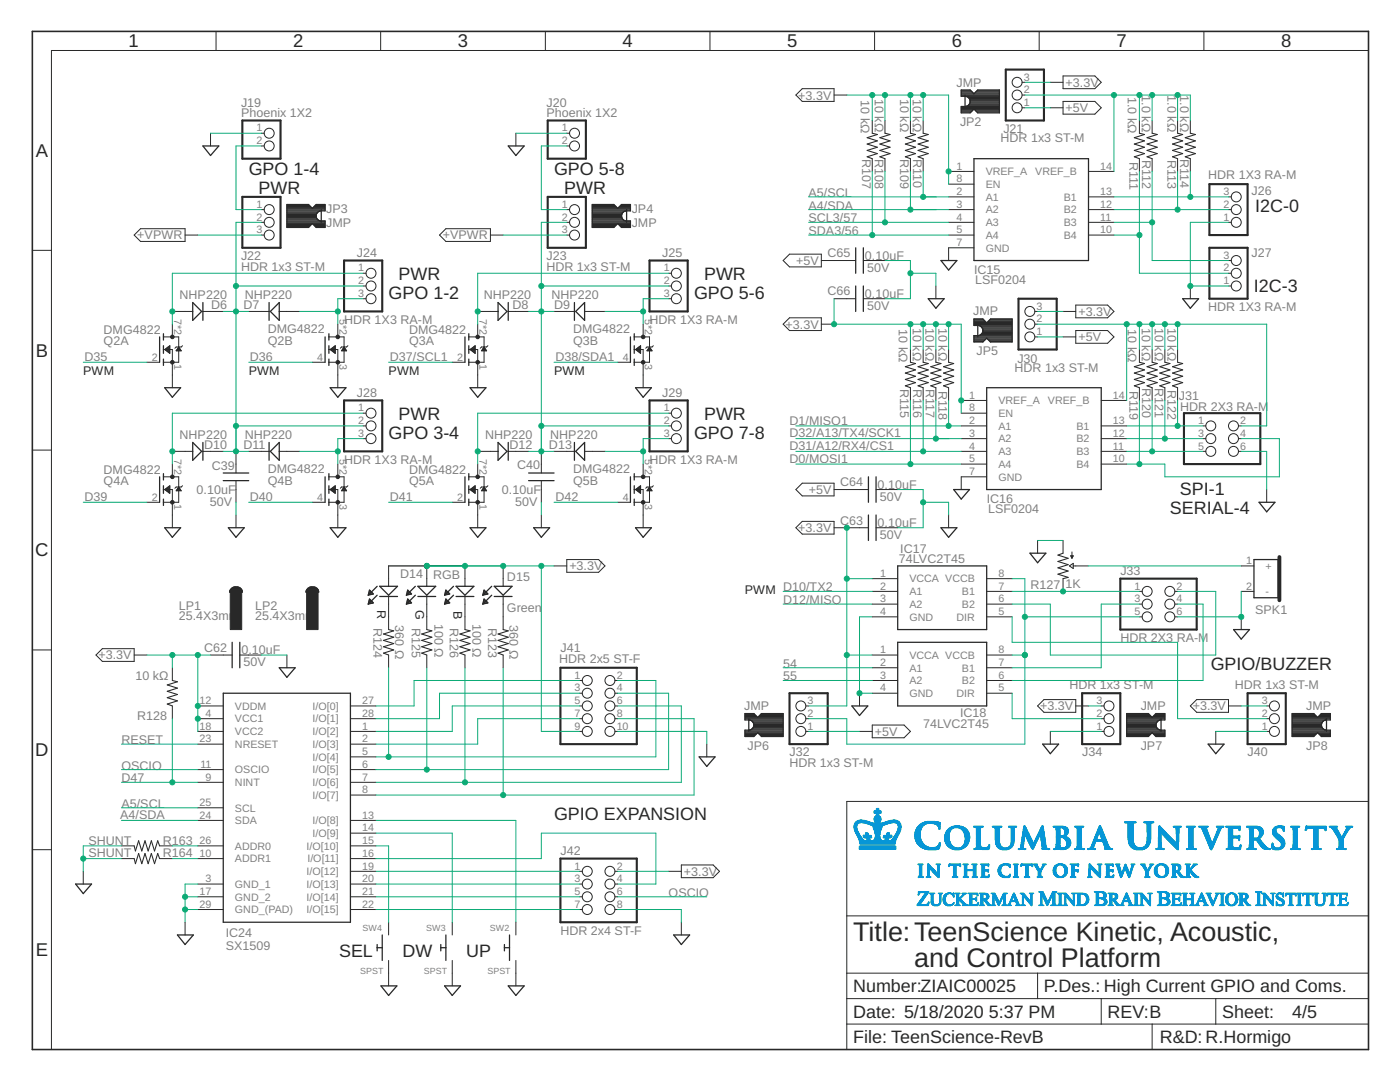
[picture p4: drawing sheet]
<svg xmlns="http://www.w3.org/2000/svg" width="279mm" height="216mm" viewBox="0 0 279 216" stroke-linecap="round" stroke-linejoin="round" font-family="sans-serif">
<defs><g id="words">
<g font-size="5.4" fill="#282828">
<text x="170.3" y="187.8">Title:TeenScience Kinetic, Acoustic,</text>
<text x="182.4" y="192.9">and Control Platform</text>
</g>
<g font-size="3.7" fill="#282828">
<text x="25.7" y="9.5">1</text>
<text x="58.5" y="9.5">2</text>
<text x="91.4" y="9.5">3</text>
<text x="124.2" y="9.5">4</text>
<text x="157.1" y="9.5">5</text>
<text x="190" y="9.5">6</text>
<text x="222.8" y="9.5">7</text>
<text x="255.7" y="9.5">8</text>
<text x="7.1" y="31.3">A</text>
<text x="7.1" y="71.2">B</text>
<text x="7" y="111">C</text>
<text x="7" y="150.9">D</text>
<text x="7.1" y="190.8">E</text>
</g>
<g font-size="3.6" fill="#282828">
<text x="49.6" y="35">GPO 1-4</text>
<text x="110.6" y="35">GPO 5-8</text>
<text x="51.6" y="38.8">PWR</text>
<text x="112.6" y="38.8">PWR</text>
<text x="250.5" y="42.3">I2C-0</text>
<text x="77.6" y="59.6">GPO 1-2</text>
<text x="79.6" y="55.8">PWR</text>
<text x="138.5" y="59.6">GPO 5-6</text>
<text x="140.5" y="55.8">PWR</text>
<text x="250.3" y="58.3">I2C-3</text>
<text x="79.6" y="83.7">PWR</text>
<text x="140.5" y="83.7">PWR</text>
<text x="77.6" y="87.5">GPO 3-4</text>
<text x="138.5" y="87.5">GPO 7-8</text>
<text x="235.5" y="98.7">SPI-1</text>
<text x="233.5" y="102.5">SERIAL-4</text>
<text x="241.6" y="133.7">GPIO/BUZZER</text>
<text x="110.6" y="163.7">GPIO EXPANSION</text>
<text x="67.7" y="190.9">SEL</text>
<text x="80.4" y="190.9">DW</text>
<text x="93.1" y="190.9">UP</text>
<text x="170.3" y="198">Number:ZIAIC00025</text>
<text x="208.4" y="198">P.Des.: High Current GPIO and Coms.</text>
<text x="170.3" y="203.1">Date: 5/18/2020</text>
<text x="197.3" y="203.1">5:37 PM</text>
<text x="221" y="203.1">REV:B</text>
<text x="243.9" y="203.1">Sheet:</text>
<text x="257.9" y="203.1">4/5</text>
<text x="170.3" y="208.2">File: TeenScience-RevB</text>
<text x="231.5" y="208.2">R&amp;D:R.Hormigo</text>
</g>
<g font-size="2.5" fill="#808080">
<text x="190.9" y="17.4">JMP</text>
<text x="212.7" y="17.3">+3.3V</text>
<text x="48.1" y="23.3">Phoenix 1X2</text>
<text x="48.1" y="21.4">J19</text>
<text x="109.1" y="23.3">Phoenix 1X2</text>
<text x="109.1" y="21.4">J20</text>
<text x="159.3" y="19.9">+3.3V</text>
<text x="171.8" y="20" transform="rotate(90 171.8 20)">10 kΩ</text>
<text x="174.6" y="19.7" transform="rotate(90 174.6 19.7)">10 kΩ</text>
<text x="179.7" y="19.7" transform="rotate(90 179.7 19.7)">10 kΩ</text>
<text x="182.2" y="19.7" transform="rotate(90 182.2 19.7)">10 kΩ</text>
<text x="212.7" y="22.4">+5V</text>
<text x="225.1" y="19.3" transform="rotate(90 225.1 19.3)">1.0 kΩ</text>
<text x="227.9" y="19" transform="rotate(90 227.9 19)">1.0 kΩ</text>
<text x="233" y="19" transform="rotate(90 233 19)">1.0 kΩ</text>
<text x="235.5" y="19" transform="rotate(90 235.5 19)">1.0 kΩ</text>
<text x="191.6" y="25.2">JP2</text>
<text x="199.7" y="28.4">HDR 1x3 ST-M</text>
<text x="200.2" y="26.5">J21</text>
<text x="172.1" y="31.8" transform="rotate(90 172.1 31.8)">R107</text>
<text x="174.6" y="31.8" transform="rotate(90 174.6 31.8)">R108</text>
<text x="179.7" y="31.8" transform="rotate(90 179.7 31.8)">R109</text>
<text x="182.2" y="31.7" transform="rotate(90 182.2 31.7)">R110</text>
<text x="225.4" y="32.4" transform="rotate(90 225.4 32.4)">R111</text>
<text x="227.9" y="32" transform="rotate(90 227.9 32)">R112</text>
<text x="233" y="32" transform="rotate(90 233 32)">R113</text>
<text x="235.5" y="31.7" transform="rotate(90 235.5 31.7)">R114</text>
<text x="241.1" y="35.7">HDR 1X3 RA-M</text>
<text x="161.4" y="39.3">A5/SCL</text>
<text x="161.4" y="41.8">A4/SDA</text>
<text x="249.7" y="38.9">J26</text>
<text x="27.4" y="47.8">+VPWR</text>
<text x="65.1" y="45.4">JMP</text>
<text x="65.1" y="42.5">JP3</text>
<text x="88.4" y="47.8">+VPWR</text>
<text x="126.1" y="45.4">JMP</text>
<text x="126.1" y="42.5">JP4</text>
<text x="161.4" y="44.4">SCL3/57</text>
<text x="161.4" y="46.9">SDA3/56</text>
<text x="48.1" y="51.9">J22</text>
<text x="71.2" y="51.3">J24</text>
<text x="109.1" y="51.9">J23</text>
<text x="132.2" y="51.3">J25</text>
<text x="158.9" y="52.9">+5V</text>
<text x="165.2" y="51.3">C65</text>
<text x="172.6" y="51.9">0.10uF</text>
<text x="249.7" y="51.3">J27</text>
<text x="35.8" y="59.7">NHP220</text>
<text x="48.1" y="54">HDR 1x3 ST-M</text>
<text x="48.9" y="59.7">NHP220</text>
<text x="96.5" y="59.7">NHP220</text>
<text x="109.1" y="54">HDR 1x3 ST-M</text>
<text x="110.1" y="59.7">NHP220</text>
<text x="165.2" y="59">C66</text>
<text x="172.6" y="59.5">0.10uF</text>
<text x="173.1" y="54.3">50V</text>
<text x="194.4" y="54.6">IC15</text>
<text x="194.6" y="56.7">LSF0204</text>
<text x="42.1" y="61.8">D6</text>
<text x="48.6" y="61.8">D7</text>
<text x="68.7" y="64.7">HDR 1X3 RA-M</text>
<text x="102.3" y="61.8">D8</text>
<text x="110.6" y="61.8">D9</text>
<text x="129.6" y="64.7">HDR 1X3 RA-M</text>
<text x="156.8" y="65.6">+3.3V</text>
<text x="173.1" y="61.9">50V</text>
<text x="179.4" y="65.7" transform="rotate(90 179.4 65.7)">10 kΩ</text>
<text x="182.2" y="65.4" transform="rotate(90 182.2 65.4)">10 kΩ</text>
<text x="184.7" y="65.4" transform="rotate(90 184.7 65.4)">10 kΩ</text>
<text x="187.3" y="65.4" transform="rotate(90 187.3 65.4)">10 kΩ</text>
<text x="194.2" y="62.9">JMP</text>
<text x="215.2" y="63">+3.3V</text>
<text x="225.1" y="65.7" transform="rotate(90 225.1 65.7)">10 kΩ</text>
<text x="227.9" y="65.4" transform="rotate(90 227.9 65.4)">10 kΩ</text>
<text x="230.4" y="65.4" transform="rotate(90 230.4 65.4)">10 kΩ</text>
<text x="233" y="65.4" transform="rotate(90 233 65.4)">10 kΩ</text>
<text x="241.1" y="62.1">HDR 1X3 RA-M</text>
<text x="20.7" y="66.7">DMG4822</text>
<text x="20.7" y="68.9">Q2A</text>
<text x="53.4" y="66.5">DMG4822</text>
<text x="53.4" y="68.9">Q2B</text>
<text x="81.6" y="66.7">DMG4822</text>
<text x="81.6" y="68.9">Q3A</text>
<text x="114.4" y="66.5">DMG4822</text>
<text x="114.4" y="68.9">Q3B</text>
<text x="194.9" y="70.9">JP5</text>
<text x="215.2" y="68.1">+5V</text>
<text x="16.9" y="72">D35</text>
<text x="49.9" y="72">D36</text>
<text x="77.8" y="72">D37/SCL1</text>
<text x="110.8" y="72">D38/SDA1</text>
<text x="179.7" y="77.7" transform="rotate(90 179.7 77.7)">R115</text>
<text x="182.2" y="77.7" transform="rotate(90 182.2 77.7)">R116</text>
<text x="184.8" y="77.7" transform="rotate(90 184.8 77.7)">R117</text>
<text x="187.3" y="77.9" transform="rotate(90 187.3 77.9)">R118</text>
<text x="202.5" y="74.3">HDR 1x3 ST-M</text>
<text x="203" y="72.4">J30</text>
<text x="225.4" y="77.9" transform="rotate(90 225.4 77.9)">R119</text>
<text x="227.9" y="77.5" transform="rotate(90 227.9 77.5)">R120</text>
<text x="230.5" y="77.5" transform="rotate(90 230.5 77.5)">R121</text>
<text x="233" y="77.7" transform="rotate(90 233 77.7)">R122</text>
<text x="71.2" y="79.3">J28</text>
<text x="132.2" y="79.3">J29</text>
<text x="235.3" y="79.8">J31</text>
<text x="235.5" y="81.9">HDR 2X3 RA-M</text>
<text x="35.8" y="87.7">NHP220</text>
<text x="40.7" y="89.7">D10</text>
<text x="48.6" y="89.7">D11</text>
<text x="48.9" y="87.7">NHP220</text>
<text x="96.8" y="87.7">NHP220</text>
<text x="101.7" y="89.7">D12</text>
<text x="109.6" y="89.7">D13</text>
<text x="109.8" y="87.7">NHP220</text>
<text x="157.6" y="84.7">D1/MISO1</text>
<text x="157.6" y="89.8">D31/A12/RX4/CS1</text>
<text x="157.6" y="87.3">D32/A13/TX4/SCK1</text>
<text x="20.7" y="94.6">DMG4822</text>
<text x="42.3" y="93.8">C39</text>
<text x="53.4" y="94.4">DMG4822</text>
<text x="68.7" y="92.6">HDR 1X3 RA-M</text>
<text x="81.6" y="94.6">DMG4822</text>
<text x="103.2" y="93.5">C40</text>
<text x="114.4" y="94.4">DMG4822</text>
<text x="129.6" y="92.6">HDR 1X3 RA-M</text>
<text x="157.6" y="92.4">D0/MOSI1</text>
<text x="16.9" y="100">D39</text>
<text x="20.7" y="96.8">Q4A</text>
<text x="39.2" y="98.6">0.10uF</text>
<text x="41.9" y="101">50V</text>
<text x="49.9" y="100">D40</text>
<text x="53.4" y="96.8">Q4B</text>
<text x="77.8" y="100">D41</text>
<text x="81.6" y="96.8">Q5A</text>
<text x="100.2" y="98.6">0.10uF</text>
<text x="102.8" y="101">50V</text>
<text x="110.8" y="100">D42</text>
<text x="114.4" y="96.8">Q5B</text>
<text x="161.4" y="98.6">+5V</text>
<text x="167.7" y="97.1">C64</text>
<text x="175.1" y="97.6">0.10uF</text>
<text x="175.6" y="100">50V</text>
<text x="196.9" y="100.4">IC16</text>
<text x="159.3" y="106.2">+3.3V</text>
<text x="167.7" y="104.7">C63</text>
<text x="175.1" y="105.2">0.10uF</text>
<text x="175.6" y="107.6">50V</text>
<text x="197.2" y="102.4">LSF0204</text>
<text x="113.6" y="113.8">+3.3V</text>
<text x="179.4" y="112.3">74LVC2T45</text>
<text x="179.7" y="110.3">IC17</text>
<text x="79.8" y="115.3">D14</text>
<text x="86.5" y="115.6">RGB</text>
<text x="101.2" y="116">D15</text>
<text x="205.7" y="117.5">R127</text>
<text x="212.6" y="117.2">1K</text>
<text x="223.6" y="114.8">J33</text>
<text x="35.7" y="123.7">25.4X3mm</text>
<text x="35.7" y="121.8">LP1</text>
<text x="50.9" y="123.7">25.4X3mm</text>
<text x="50.9" y="121.8">LP2</text>
<text x="74.5" y="125.2" transform="rotate(90 74.5 125.2)">R124</text>
<text x="78.8" y="124.7" transform="rotate(90 78.8 124.7)">360 Ω</text>
<text x="82.2" y="125.2" transform="rotate(90 82.2 125.2)">R125</text>
<text x="86.7" y="124.5" transform="rotate(90 86.7 124.5)">100 Ω</text>
<text x="89.8" y="125.2" transform="rotate(90 89.8 125.2)">R126</text>
<text x="94.3" y="124.5" transform="rotate(90 94.3 124.5)">100 Ω</text>
<text x="97.4" y="125.2" transform="rotate(90 97.4 125.2)">R123</text>
<text x="101.2" y="122.1">Green</text>
<text x="101.7" y="124.7" transform="rotate(90 101.7 124.7)">360 Ω</text>
<text x="156.3" y="120.5">D12/MISO</text>
<text x="250.5" y="122.4">SPK1</text>
<text x="19.6" y="131.6">+3.3V</text>
<text x="40.7" y="130.1">C62</text>
<text x="48.2" y="130.6">0.10uF</text>
<text x="111.8" y="130.1">J41</text>
<text x="223.6" y="128.2">HDR 2X3 RA-M</text>
<text x="27" y="135.8">10 kΩ</text>
<text x="48.6" y="133">50V</text>
<text x="111.6" y="132.2">HDR 2x5 ST-F</text>
<text x="156.3" y="133.2">54</text>
<text x="156.3" y="135.8">55</text>
<text x="213.4" y="137.6">HDR 1x3 ST-M</text>
<text x="246.4" y="137.6">HDR 1x3 ST-M</text>
<text x="27.4" y="143.6">R128</text>
<text x="148.5" y="141.6">JMP</text>
<text x="191.6" y="143">IC18</text>
<text x="207.6" y="141.7">+3.3V</text>
<text x="227.7" y="141.6">JMP</text>
<text x="238" y="141.7">+3.3V</text>
<text x="260.7" y="141.6">JMP</text>
<text x="24.2" y="148.5">RESET</text>
<text x="149.2" y="149.6">JP6</text>
<text x="174.6" y="146.8">+5V</text>
<text x="184.2" y="145.3">74LVC2T45</text>
<text x="227.7" y="149.6">JP7</text>
<text x="260.7" y="149.6">JP8</text>
<text x="24.2" y="153.6">OSCIO</text>
<text x="157.5" y="153">HDR 1x3 ST-M</text>
<text x="157.6" y="150.9">J32</text>
<text x="216" y="150.9">J34</text>
<text x="249" y="150.9">J40</text>
<text x="24.2" y="161.2">A5/SCL</text>
<text x="24.2" y="156.1">D47</text>
<text x="24" y="163.5">A4/SDA</text>
<text x="17.6" y="168.5">SHUNT</text>
<text x="17.6" y="171.1">SHUNT</text>
<text x="32.5" y="168.6">R163</text>
<text x="32.5" y="171.1">R164</text>
<text x="111.8" y="170.7">J42</text>
<text x="133.4" y="178.9">OSCIO</text>
<text x="136.5" y="174.8">+3.3V</text>
<text x="45.1" y="189.5">SX1509</text>
<text x="45.1" y="186.9">IC24</text>
<text x="111.8" y="186.6">HDR 2x4 ST-F</text>
</g>
<g font-size="2.5" fill="#282828">
<text x="16.6" y="74.8">PWM</text>
<text x="49.6" y="74.8">PWM</text>
<text x="77.6" y="74.8">PWM</text>
<text x="110.6" y="74.8">PWM</text>
<text x="148.7" y="118.5">PWM D10/TX2</text>
<text x="75.3" y="121.8" transform="rotate(90 75.3 121.8)">R</text>
<text x="82.9" y="121.6" transform="rotate(90 82.9 121.6)">G</text>
<text x="90.5" y="121.9" transform="rotate(90 90.5 121.9)">B</text>
</g>
<g font-size="2.1" fill="#808080">
<text x="204.3" y="16.1">3</text>
<text x="204.3" y="21.1">1</text>
<text x="204.3" y="18.6">2</text>
<text x="51.2" y="26.2">1</text>
<text x="51.2" y="28.8">2</text>
<text x="112.1" y="26.2">1</text>
<text x="112.1" y="28.8">2</text>
<text x="190.9" y="33.8">1</text>
<text x="196.7" y="35">VREF_A</text>
<text x="206.6" y="35">VREF_B</text>
<text x="219.6" y="33.8">14</text>
<text x="51.2" y="41.5">1</text>
<text x="112.1" y="41.5">1</text>
<text x="190.9" y="38.9">2</text>
<text x="190.9" y="41.5">3</text>
<text x="190.9" y="36.4">8</text>
<text x="196.7" y="40">A1</text>
<text x="196.7" y="37.5">EN</text>
<text x="212.3" y="40">B1</text>
<text x="219.6" y="38.9">13</text>
<text x="219.6" y="41.5">12</text>
<text x="244.2" y="41.5">2</text>
<text x="244.2" y="38.9">3</text>
<text x="51.2" y="44">2</text>
<text x="51.2" y="46.5">3</text>
<text x="112.1" y="44">2</text>
<text x="112.1" y="46.5">3</text>
<text x="190.9" y="44">4</text>
<text x="190.9" y="46.5">5</text>
<text x="196.7" y="42.6">A2</text>
<text x="196.7" y="45.1">A3</text>
<text x="196.7" y="47.7">A4</text>
<text x="212.3" y="42.6">B2</text>
<text x="212.3" y="45.1">B3</text>
<text x="212.3" y="47.7">B4</text>
<text x="219.6" y="44">11</text>
<text x="219.6" y="46.5">10</text>
<text x="244.2" y="44">1</text>
<text x="190.9" y="49.1">7</text>
<text x="196.7" y="50.2">GND</text>
<text x="244.2" y="51.6">3</text>
<text x="71.5" y="54.2">1</text>
<text x="71.5" y="56.7">2</text>
<text x="71.5" y="59.2">3</text>
<text x="132.5" y="54.2">1</text>
<text x="132.5" y="56.7">2</text>
<text x="132.5" y="59.2">3</text>
<text x="244.2" y="56.7">1</text>
<text x="244.2" y="54.2">2</text>
<text x="34.7" y="63.7" transform="rotate(90 34.7 63.7)">7*2</text>
<text x="67.8" y="63.7" transform="rotate(90 67.8 63.7)">5*2</text>
<text x="95.7" y="63.7" transform="rotate(90 95.7 63.7)">7*2</text>
<text x="128.7" y="63.7" transform="rotate(90 128.7 63.7)">5*2</text>
<text x="206.9" y="64.3">2</text>
<text x="206.9" y="61.8">3</text>
<text x="30.3" y="71.9">2</text>
<text x="63.3" y="71.9">4</text>
<text x="91.3" y="71.9">2</text>
<text x="124.3" y="71.9">4</text>
<text x="206.9" y="66.9">1</text>
<text x="34.7" y="72.6" transform="rotate(90 34.7 72.6)">1</text>
<text x="67.8" y="72.6" transform="rotate(90 67.8 72.6)">3</text>
<text x="95.7" y="72.6" transform="rotate(90 95.7 72.6)">1</text>
<text x="128.7" y="72.6" transform="rotate(90 128.7 72.6)">3</text>
<text x="71.5" y="82.1">1</text>
<text x="132.5" y="82.1">1</text>
<text x="193.4" y="79.6">1</text>
<text x="193.4" y="82.1">8</text>
<text x="199.3" y="80.7">VREF_A</text>
<text x="199.3" y="83.2">EN</text>
<text x="209.1" y="80.7">VREF_B</text>
<text x="222.1" y="79.6">14</text>
<text x="71.5" y="84.6">2</text>
<text x="71.5" y="87.2">3</text>
<text x="132.5" y="84.6">2</text>
<text x="132.5" y="87.2">3</text>
<text x="193.4" y="84.6">2</text>
<text x="193.4" y="87.2">3</text>
<text x="193.4" y="89.7">4</text>
<text x="199.3" y="85.8">A1</text>
<text x="199.3" y="88.3">A2</text>
<text x="214.8" y="85.8">B1</text>
<text x="214.8" y="88.3">B2</text>
<text x="222.1" y="84.6">13</text>
<text x="222.1" y="87.2">12</text>
<text x="222.1" y="89.7">11</text>
<text x="239.1" y="84.6">1</text>
<text x="239.1" y="87.2">3</text>
<text x="239.1" y="89.7">5</text>
<text x="247.5" y="84.6">2</text>
<text x="247.5" y="87.2">4</text>
<text x="247.5" y="89.7">6</text>
<text x="34.7" y="91.6" transform="rotate(90 34.7 91.6)">7*2</text>
<text x="67.8" y="91.6" transform="rotate(90 67.8 91.6)">5*2</text>
<text x="95.7" y="91.6" transform="rotate(90 95.7 91.6)">7*2</text>
<text x="128.7" y="91.6" transform="rotate(90 128.7 91.6)">5*2</text>
<text x="193.4" y="92.3">5</text>
<text x="193.4" y="94.8">7</text>
<text x="199.3" y="90.8">A3</text>
<text x="199.3" y="93.4">A4</text>
<text x="199.3" y="95.9">GND</text>
<text x="214.8" y="90.8">B3</text>
<text x="214.8" y="93.4">B4</text>
<text x="222.1" y="92.3">10</text>
<text x="30.3" y="99.9">2</text>
<text x="34.7" y="100.6" transform="rotate(90 34.7 100.6)">1</text>
<text x="63.3" y="99.9">4</text>
<text x="67.8" y="100.6" transform="rotate(90 67.8 100.6)">3</text>
<text x="91.3" y="99.9">2</text>
<text x="95.7" y="100.6" transform="rotate(90 95.7 100.6)">1</text>
<text x="124.3" y="99.9">4</text>
<text x="128.7" y="100.6" transform="rotate(90 128.7 100.6)">3</text>
<text x="248.7" y="112.6">1</text>
<text x="252.6" y="113.7">+</text>
<text x="175.6" y="115.1">1</text>
<text x="175.6" y="117.6">2</text>
<text x="181.5" y="116.2">VCCA VCCB</text>
<text x="181.5" y="118.8">A1</text>
<text x="192" y="118.8">B1</text>
<text x="199.3" y="115.1">8</text>
<text x="199.3" y="117.6">7</text>
<text x="226.4" y="117.6">1</text>
<text x="234.8" y="117.6">2</text>
<text x="248.7" y="117.6">2</text>
<text x="252.6" y="118.8">-</text>
<text x="175.6" y="120.2">3</text>
<text x="175.6" y="122.7">4</text>
<text x="181.5" y="121.3">A2</text>
<text x="181.5" y="123.8">GND</text>
<text x="190.9" y="123.8">DIR</text>
<text x="192" y="121.3">B2</text>
<text x="199.3" y="120.2">6</text>
<text x="199.3" y="122.7">5</text>
<text x="226.4" y="120.2">3</text>
<text x="226.4" y="122.7">5</text>
<text x="234.8" y="120.2">4</text>
<text x="234.8" y="122.7">6</text>
<text x="175.6" y="130.3">1</text>
<text x="181.5" y="131.5">VCCA VCCB</text>
<text x="199.3" y="130.3">8</text>
<text x="114.7" y="135.4">1</text>
<text x="114.7" y="138">3</text>
<text x="123.1" y="135.4">2</text>
<text x="123.1" y="138">4</text>
<text x="175.6" y="132.9">2</text>
<text x="175.6" y="135.4">3</text>
<text x="175.6" y="138">4</text>
<text x="181.5" y="134">A1</text>
<text x="181.5" y="136.5">A2</text>
<text x="192" y="134">B1</text>
<text x="192" y="136.5">B2</text>
<text x="199.3" y="132.9">7</text>
<text x="199.3" y="135.4">6</text>
<text x="199.3" y="138">5</text>
<text x="39.8" y="140.5">12</text>
<text x="41" y="143">4</text>
<text x="46.9" y="141.6">VDDM</text>
<text x="62.4" y="141.6">I/O[0]</text>
<text x="72.3" y="143">28</text>
<text x="72.3" y="140.5">27</text>
<text x="114.7" y="140.5">5</text>
<text x="114.7" y="143">7</text>
<text x="123.1" y="140.5">6</text>
<text x="123.1" y="143">8</text>
<text x="161.2" y="143">2</text>
<text x="161.2" y="140.5">3</text>
<text x="181.5" y="139.1">GND</text>
<text x="190.9" y="139.1">DIR</text>
<text x="218.8" y="143">2</text>
<text x="218.8" y="140.5">3</text>
<text x="251.8" y="143">2</text>
<text x="251.8" y="140.5">3</text>
<text x="39.8" y="145.6">18</text>
<text x="39.8" y="148.1">23</text>
<text x="46.9" y="144.2">VCC1</text>
<text x="46.9" y="146.7">VCC2</text>
<text x="46.9" y="149.2">NRESET</text>
<text x="62.4" y="146.7">I/O[2]</text>
<text x="62.4" y="149.2">I/O[3]</text>
<text x="62.4" y="144.2">I/O[1]</text>
<text x="72.3" y="145.6">1</text>
<text x="72.3" y="148.1">2</text>
<text x="114.7" y="145.6">9</text>
<text x="123.1" y="145.6">10</text>
<text x="161.2" y="145.6">1</text>
<text x="218.8" y="145.6">1</text>
<text x="251.8" y="145.6">1</text>
<text x="40" y="153.2">11</text>
<text x="41" y="155.7">9</text>
<text x="46.9" y="154.3">OSCIO</text>
<text x="62.4" y="151.8">I/O[4]</text>
<text x="62.4" y="154.3">I/O[5]</text>
<text x="72.3" y="150.7">5</text>
<text x="72.3" y="153.2">6</text>
<text x="72.3" y="155.7">7</text>
<text x="39.8" y="160.8">25</text>
<text x="46.9" y="156.9">NINT</text>
<text x="46.9" y="161.9">SCL</text>
<text x="62.4" y="156.9">I/O[6]</text>
<text x="62.4" y="159.4">I/O[7]</text>
<text x="72.3" y="158.3">8</text>
<text x="39.8" y="163.4">24</text>
<text x="46.9" y="164.5">SDA</text>
<text x="62.4" y="164.5">I/O[8]</text>
<text x="62.4" y="167">I/O[9]</text>
<text x="72.3" y="163.4">13</text>
<text x="72.3" y="165.9">14</text>
<text x="39.8" y="171">10</text>
<text x="39.8" y="168.4">26</text>
<text x="46.9" y="172.1">ADDR1</text>
<text x="46.9" y="169.6">ADDR0</text>
<text x="61.2" y="169.6">I/O[10]</text>
<text x="61.3" y="172.1">I/O[11]</text>
<text x="72.3" y="173.5">19</text>
<text x="72.3" y="171">16</text>
<text x="72.3" y="168.4">15</text>
<text x="114.7" y="173.5">1</text>
<text x="123.1" y="173.5">2</text>
<text x="39.8" y="178.6">17</text>
<text x="41" y="176.1">3</text>
<text x="46.9" y="177.2">GND_1</text>
<text x="46.9" y="179.7">GND_2</text>
<text x="61.2" y="179.7">I/O[14]</text>
<text x="61.2" y="177.2">I/O[13]</text>
<text x="61.2" y="174.6">I/O[12]</text>
<text x="72.3" y="178.6">21</text>
<text x="72.3" y="176.1">20</text>
<text x="114.7" y="176.1">3</text>
<text x="114.7" y="178.6">5</text>
<text x="123.1" y="176.1">4</text>
<text x="123.1" y="178.6">6</text>
<text x="39.8" y="181.1">29</text>
<text x="46.9" y="182.3">GND_(PAD)</text>
<text x="61.2" y="182.3">I/O[15]</text>
<text x="72.3" y="181.1">22</text>
<text x="114.7" y="181.1">7</text>
<text x="123.1" y="181.1">8</text>
</g>
<g font-size="1.8" fill="#808080">
<text x="72.4" y="185.8">SW4</text>
<text x="85.1" y="185.8">SW3</text>
<text x="97.8" y="185.8">SW2</text>
<text x="71.9" y="194.4">SPST</text>
<text x="84.6" y="194.4">SPST</text>
<text x="97.3" y="194.4">SPST</text>
</g>
</g></defs>
<g fill="none" stroke="#282828" stroke-width=".25">
<path d="M191.8 19h7.7M191.8 18.8h7.7M191.8 18.6h2.4M191.8 18.3h2.2M191.8 18.1h2M192.6 19.2l.7 .3M192.6 19v2.5M193.2 19.5h6.3M193.3 19.5l.3 .4M193.4 19.7h6.1M193.6 19.9v.7M193.6 19.9h5.9"/>
<path d="M194.5 18.6h5M194.8 18.3h4.7M195 18.1h4.5M199.5 19.2h-7.7v-1.3h1.8l.8 .8 .7-.8h4.4v4.6h-4.4l-.7-.7-.8 .7h-1.8v-1.2l1.2-.1 .6-.6M40.5 29.1h3.2l-1.7 1.9zM101.4 29.1h3.2l-1.6 1.9zM191.8 22.3h2M191.8 22.1h2.2M191.8 21.9h2.4M191.8 21.7h7.7M191.8 21.4h7.7M192.8 21.2h6.7"/>
<path d="M193.3 21h6.2M193.5 20.8h6M193.6 20.6h5.9M193.6 20.3h5.9M193.6 20.1h5.9M194.4 31.7h22.8v20.3h-22.8zM194.5 21.9h5M194.7 22.1h4.8M195 22.3h4.5M57.3 45.2h4.4M57.3 45h4.6M57.3 44.8h4.9"/>
<path d="M57.3 44.6h7.6M57.3 44.3h7.6M57.3 43.9h6.2M57.3 43.7h6M57.3 43.4h5.9M57.3 43.2h5.8M57.3 43h5.8M57.3 42.8h5.8M57.3 42.5h5.9M57.3 42.3h6.1M57.3 42.1h6.6M57.3 41.9h7.6"/>
<path d="M57.3 41.7h7.6M57.3 41.4h4.9M57.3 41.2h4.7M57.3 41h4.5M62.4 41.4h2.5M62.5 44.8h2.4M62.7 41.2h2.2M62.7 45h2.2M62.9 41h2M62.9 45.2h2M63.1 42.7l.7-.6h1.1v-1.3h-1.8l-.8 .8-.7-.8h-4.3v4.6h4.3l.7-.8 .8 .8h1.8v-1.3h-7.6M63.1 43.4l.4 .5"/>
<path d="M63.1 42.7v.7M63.5 43.9l.6 .2M64.1 41.8v2.6M118.2 45.2h4.5M118.2 45h4.7M118.2 44.8h4.9M118.2 44.6h7.6M118.2 44.3h7.6M118.2 43.9h6.2M118.2 43.7h6M118.2 43.4h5.9M118.2 43.2h5.9"/>
<path d="M118.2 43h5.8M118.2 42.8h5.9M118.2 42.5h6M118.2 42.3h6.2M118.2 42.1h6.6M118.2 41.9h7.6M118.2 41.7h7.6M118.2 41.4h4.9M118.2 41.2h4.7M118.2 41h4.5M123.4 41.4h2.4M123.4 44.8h2.4"/>
<path d="M123.6 41.2h2.2M123.7 45h2.1M123.8 41h2M123.9 45.2h1.9M124.1 43.4l.3 .5 .7 .2M124.1 42.7v.7M124.4 42.3l.5-.2h.9v-1.3h-1.8l-.7 .8-.8-.8h-4.3v4.6h4.3l.8-.8 .7 .8h1.8v-1.3h-7.6M124.4 42.3l-.3 .4M125.1 41.8v2.6M170.8 49.4v5.1M170.8 57.1v5M172.3 49.4v5.1"/>
<path d="M172.3 57.1v5M185.3 59.6h3.1l-1.6 1.9zM187.8 52h3.2l-1.7 1.9zM236 59.6h3.2l-1.6 1.9zM31.9 67.2v5.1M32.6 66.6v1.3M32.6 69v1.5M32.6 71.6v1.3M32.9 77.4h3.1l-1.6 1.9zM38.5 60.4l1.7 1.7-1.7 1.8zM40.5 60.4v3.5M53.7 60.4v3.5"/>
<path d="M55.7 60.4v3.5l-1.7-1.8zM64.9 67.2v5.1M65.6 66.6v1.3M65.6 69v1.5M65.6 71.6v1.3M65.9 77.4h3.1l-1.6 1.9zM92.8 67.2v5.1M93.6 66.6v1.3M93.6 69v1.5M93.6 71.6v1.3M93.8 77.4h3.2l-1.7 1.9zM99.4 60.4l1.8 1.7-1.8 1.8z"/>
<path d="M101.4 60.4v3.5M114.6 60.4v3.5M114.9 62.1l1.8-1.7v3.5zM125.8 67.2v5.1M126.6 66.6v1.3M126.6 69v1.5M126.6 71.6v1.3M126.8 77.4h3.2l-1.6 1.9zM194.4 68.1h1.9M194.4 67.9h2.1M194.4 67.7h2.3M194.4 67.4h7.6"/>
<path d="M194.4 67.2h7.6M194.4 67h7.6M194.4 64.8h7.6M194.4 64.6h7.6M194.4 64.3h2.4M194.4 64.1h2.2M194.4 63.9h2M195.1 64.7v2.5M195.5 65h6.5M195.7 66.8h6.3M195.9 65.2h6.1M196 66.5h6"/>
<path d="M196 65.4l.2 .7M196 65.4h6M196.1 66.3h5.9M196.1 65.7h5.9M196.2 63.7l.7 .7 .8-.7h4.3v4.5h-4.3l-.8-.7-.7 .7h-1.8v-1.2h.7a1.08 1.08 0 0 0 1.1-.9M196.2 66.1h5.8M196.2 65.9h5.8M196.2 63.7h-1.8v1.2l1.1 .1 .5 .4M196.9 77.4h22.9v20.3h-22.9zM197 64.3h5M197.1 67.7h4.9M197.2 64.1h4.8"/>
<path d="M197.3 67.9h4.7M197.5 63.9h4.5M197.6 68.1h4.4M31.9 95.1v5.1M32.6 94.5v1.3M32.6 96.9v1.5M32.6 99.6v1.3M38.5 88.3l1.7 1.8-1.7 1.7zM40.5 88.3v3.5M44.6 95.9h5M44.6 94.4h5M53.7 88.3v3.5"/>
<path d="M54 90.1l1.7-1.8v3.5zM64.9 95.1v5.1M65.6 94.5v1.3M65.6 96.9v1.5M65.6 99.6v1.3M92.8 95.1v5.1M93.6 94.5v1.3M93.6 96.9v1.5M93.6 99.6v1.3M99.4 88.3l1.8 1.8-1.8 1.7zM101.4 88.3v3.5M105.5 95.9h5.1"/>
<path d="M105.5 94.4h5.1M114.6 88.3v3.5M114.9 90.1l1.8-1.8v3.5zM125.8 95.1v5.1M126.6 94.5v1.3M126.6 96.9v1.5M126.6 99.6v1.3M173.3 95.1v5.1M174.8 95.1v5.1M190.3 97.7h3.2l-1.7 1.9zM32.9 105.3h3.1l-1.6 1.9zM45.6 105.3h3.1l-1.6 1.9z"/>
<path d="M45.8 118.1h2.5M45.9 117.9h2.4M46 117.7h2.2M46.2 117.4h1.8M46.2 117.4a1.3 1.3 0 0 1 2.2 .7h-2.6zM46.5 117.2h1.2M61.1 118.1h2.5M61.1 117.9v.2h2.5v-.2M61.1 117.9a1.32 1.32 0 0 1 1.2-.8 1.32 1.32 0 0 1 1.3 .8M61.1 117.9h2.4M61.2 117.7h2.3M61.4 117.4h1.9"/>
<path d="M61.8 117.2h1.1M65.9 105.3h3.1l-1.6 1.9zM73.6 118.6h.8M73.6 118.3h.7M73.7 118.1h.4M73.7 119.9h.4M73.7 117.9h.2M73.7 119.7h.2M73.7 117.8l.8 .7-1 .3zM73.7 119.5l.8 .8-1 .2zM75.3 117l-1.8 1.8M75.3 118.8l-1.8 1.7"/>
<path d="M75.8 117h3.5l-1.7 1.8zM75.8 119h3.5M77.6 112.9h15.2M81.2 118.6h.8M81.2 118.3h.7M81.3 118.1h.4M81.3 119.9h.4M81.3 117.9h.2M81.3 119.7h.2M81.4 117.8l.7 .7-1 .3zM81.4 119.5l.7 .8-1 .2zM82.9 117l-1.8 1.8"/>
<path d="M82.9 118.8l-1.8 1.7M83.4 117h3.6l-1.8 1.8zM83.4 119h3.6M88.8 118.6h.8M88.9 118.3h.7M88.9 118.1h.4M88.9 119.9h.4M89 117.9h.1M89 119.7h.1M89 117.8l.7 .7-1 .3zM89 119.5l.7 .8-1 .2zM90.5 117l-1.8 1.8"/>
<path d="M90.5 118.8l-1.8 1.7M91 117h3.6l-1.8 1.8zM91 119h3.6M93.8 105.3h3.2l-1.7 1.9zM96.4 118.6h.8M96.5 118.3h.7M96.5 118.1h.5M96.5 119.9h.5M96.6 117.9h.1M96.6 119.7h.1M96.6 117.8l.8 .7-1 .3zM96.6 119.5l.8 .8-1 .2z"/>
<path d="M98.1 117l-1.7 1.8M98.1 118.8l-1.7 1.7M98.6 117h3.6l-1.8 1.8zM98.6 119h3.6M106.5 105.3h3.2l-1.7 1.9zM126.8 105.3h3.2l-1.6 1.9zM173.3 102.8v5M174.8 102.8v5M179.2 112.9h17.7v12.7h-17.7zM187.8 105.3h3.2l-1.7 1.9zM205.5 110.4h3.2l-1.6 1.9zM250.3 111.7h4.8v7.6h-4.8z"/>
<path d="M251.3 100.2h3.1l-1.6 1.9zM44.6 138.3h25.3v45.7h-25.3zM46.3 128.2v5M47.9 128.2v5M55.7 133.2h3.2l-1.6 1.9zM73.6 120.3h.8M73.6 120.1h.7M81.2 120.3h.8M81.2 120.1h.7M88.8 120.3h.8M88.9 120.1h.7M96.4 120.3h.8"/>
<path d="M96.5 120.1h.7M179.2 128.2h17.7v12.7h-17.7zM246.2 125.6h3.2l-1.7 1.9zM139.5 151h3.2l-1.6 1.9zM148.7 146.8h1.9M148.7 146.5h2.2M148.7 146.3h2.4M148.7 146.1h7.6M148.7 145.9h7.6M148.7 143.4h7.6M148.7 143.2h7.6M148.7 143h2.3"/>
<path d="M148.7 142.8h2.1M148.7 142.5h1.9M149.4 143.4v2.5M149.6 143.7l.5 .2M149.7 145.6h6.6M150.1 143.9h6.2M150.1 143.9l.3 .4M150.1 145.4h6.2M150.3 144.1h6M150.3 145.2h6M150.4 144.3v.7M150.4 145l-.3 .4"/>
<path d="M150.4 145h5.9M150.4 144.3h5.9M150.4 144.8h5.9M150.4 144.5h5.9M151.3 146.3h5M151.4 143h4.9M151.6 146.5h4.7M151.6 142.8h4.7M151.8 146.8h4.5M151.8 142.5h4.5M156.3 143.7h-7.6v-1.3h1.8l.7 .8 .8-.8h4.3v4.6h-4.3l-.8-.8-.7 .8h-1.8v-1.3h.9l.5-.3M170 140.9h3.2l-1.7 1.9z"/>
<path d="M208.1 148.5h3.2l-1.7 1.9zM224.9 143.7h7.6v-1.3h-1.8l-.8 .8-.7-.8h-4.3v4.6h4.3l.7-.8 .8 .8h1.8v-1.3h-1l-.4-.3M224.9 146.8h4.5M224.9 146.5h4.7M224.9 146.3h4.9M224.9 146.1h7.6M224.9 145.9h7.6M224.9 145.6h6.6M224.9 145.4h6.2M224.9 145.2h6M224.9 145h5.9M224.9 144.8h5.8"/>
<path d="M224.9 144.5h5.8M224.9 144.3h5.9M224.9 144.1h6M224.9 143.9h6.2M224.9 143.4h7.6M224.9 143.2h7.6M224.9 143h4.9M224.9 142.8h4.7M224.9 142.5h4.4M230.1 146.3h2.4M230.1 143h2.4M230.3 146.5h2.2"/>
<path d="M230.3 142.8h2.2M230.5 146.8h2M230.5 142.5h2M230.8 144.3v.7M230.8 145v.2M230.8 145.2l.3 .2M231.1 143.9l-.3 .4M231.5 143.7l-.4 .2M231.7 143.4v2.5M241.1 148.5h3.2l-1.7 1.9zM257.9 143.7h7.6v-1.3h-1.8l-.7 .8-.8-.8h-4.3v4.6h4.3l.8-.8 .7 .8h1.8v-1.3h-.8a1.01 1.01 0 0 1-.9-1.4M257.9 146.8h4.5"/>
<path d="M257.9 146.5h4.7M257.9 146.3h4.9M257.9 146.1h7.6M257.9 145.9h7.6M257.9 145.6h6.6M257.9 145.4h6.2M257.9 145.2h6M257.9 145h5.9M257.9 144.8h5.8M257.9 144.5h5.8M257.9 144.3h5.9M257.9 144.1h6"/>
<path d="M257.9 143.9h6.2M257.9 143.4h7.6M257.9 143.2h7.6M257.9 143h4.9M257.9 142.8h4.7M257.9 142.5h4.4M263.1 146.3h2.4M263.1 143h2.4M263.3 146.5h2.2M263.3 142.8h2.2M263.5 146.8h2M263.5 142.5h2"/>
<path d="M264.1 143.9l-.3 .4M264.6 143.7l-.5 .2M264.7 143.4v2.5M15.1 176.4h3.2l-1.7 1.9zM35.4 186.6h3.2l-1.7 1.9zM75.3 188.5v1.2M75.3 189.1h1M76 196.7h3.2l-1.6 1.9zM76.3 186.6v5M88 189.1h1M88 188.5v1.2M88.7 196.7h3.2l-1.6 1.9z"/>
<path d="M89 186.6v5M100.7 189.1h1M100.7 188.5v1.2M101.4 196.7h3.2l-1.6 1.9zM101.7 186.6v5M134.5 186.6h3.1l-1.6 1.9z"/>
</g>
<g fill="none" stroke="#282828" stroke-width=".2">
<path d="M43.1 6.3v3.8M76 6.3v3.8M108.8 6.3v3.8M141.7 6.3v3.8M158.8 19l1.3-1.3h6.4v2.5h-6.4zM166.5 19h2.5M174.5 6.3v3.8M204 19h.5M204 16.4h.5M207.4 6.3v3.8M209.6 16.4h2.6M212.2 15.2h6.3l1.3 1.2-1.3 1.3h-6.3z"/>
<path d="M240.3 6.3v3.8M273.1 10.1h-262.8v199.3M42 26.6v2.5M52.2 26.6h.5M52.2 29.1h.5M103 26.6v2.5M113.1 26.6h.6M113.1 29.1h.6M174.1 24v2.6M174.1 31.7v2.5M176.6 24v2.6M176.6 31.7v2.5"/>
<path d="M181.7 24v2.6M181.7 31.7v2.5M184.2 24v2.6M184.2 31.7v2.5M189.3 39.3h5.1M189.3 34.2h5.1M189.3 36.7h5.1M204 21.5h.5M209.6 21.5h2.6M212.2 20.2h6.3l1.3 1.3-1.3 1.3h-6.3zM217.2 39.3h5.1M217.2 34.2h5.1"/>
<path d="M227.4 24v2.6M227.4 31.7v2.5M229.9 24v2.6M229.9 31.7v2.5M235 24v2.6M235 31.7v2.5M237.6 24v2.6M237.6 31.7v2.5M245.2 39.3h.5M6.5 50h3.8M28 45.6h8.9v2.6h-8.9l-1.2-1.3zM36.9 46.9h2.6"/>
<path d="M52.2 41.8h.5M52.2 44.4h.5M52.2 46.9h.5M72.5 54.5h.5M72.5 57.1h.5M72.5 59.6h.5M87.7 46.9l1.3-1.3h8.9v2.6h-8.9zM97.9 46.9h2.5M113.1 41.8h.6M113.1 44.4h.6M113.1 46.9h.6M133.4 54.5h.6"/>
<path d="M133.4 57.1h.6M133.4 59.6h.6M156.3 52l1.3-1.3h6.3v2.6h-6.3zM163.9 52h6.9M166.5 59.6h4.3M172.3 59.6h4.3M172.3 52h4.3M186.8 57.1v2.5M189.3 41.8h5.1M189.3 44.4h5.1M189.3 46.9h5.1M194.4 49.4h-5.1v2.6"/>
<path d="M217.2 41.8h5.1M217.2 44.4h5.1M217.2 46.9h5.1M237.6 57.1v2.5M245.2 41.8h.5M245.2 44.4h.5M245.2 54.5h.5M245.2 57.1h.5M245.2 52h.5M29.3 72.3h2.6M32.6 67.2h3.1v5.1h-3.1M32.6 69.7h1.8v7.7"/>
<path d="M32.9 69.7l1-.7v1.5zM33 69.9h.9M33 69.6h.9M33.2 70h.7M33.2 69.5h.7M33.3 70.1h.6M33.4 69.4h.5M33.5 70.2h.4M33.5 69.3h.4M33.7 70.4h.2M33.7 69.2h.2M33.8 70.5h.1"/>
<path d="M33.8 69h.1M34.4 62.1h4.1M34.4 64.7v2.5M35.2 69.9h.9M35.3 69.7h.7M35.4 69.6h.5M35.5 69.5h.3M35.6 69.4h.2M35.7 69.2l.5 .8h-1zM36.4 69l-.2 .2h-1l-.3 .3M40.5 62.1h4.1M49.6 62.1h4.1"/>
<path d="M55.7 62.1h4.1M62.3 72.3h2.6M65.6 67.2h3.1v5.1h-3.1M65.6 69.7h1.8v7.7M65.9 69.7l1-.7v1.5zM66 69.9h.9M66.1 69.6h.8M66.2 70h.7M66.2 69.5h.7M66.4 70.1h.5M66.4 69.4h.5M66.5 70.2h.4"/>
<path d="M66.5 69.3h.4M66.7 70.4h.2M66.7 69.2h.2M66.8 70.5h.1M66.9 69h.1M67.4 64.7v2.5M68.3 69.9h.8M68.3 69.7h.7M68.4 69.6h.5M68.5 69.5h.4M68.6 69.4h.2M68.7 69.2l.5 .8h-1z"/>
<path d="M69.4 69l-.2 .2h-1l-.3 .3M90.3 72.3h2.5M93.6 67.2h3v5.1h-3M93.6 69.7h1.7v7.7M93.8 69.7l1-.7v1.5zM94 69.9h.8M94 69.6h.8M94.1 70h.7M94.1 69.5h.7M94.3 70.1h.5M94.3 69.4h.5M94.4 70.2h.4"/>
<path d="M94.5 69.3h.3M94.6 70.4h.2M94.6 69.2h.2M94.8 70.5h.1M94.8 69h.1M95.3 62.1h4.1M95.3 64.7v2.5M96.2 69.9h.8M96.3 69.7h.6M96.4 69.6h.5M96.4 69.5h.4M96.5 69.4h.2"/>
<path d="M96.6 69.2l.5 .8h-1zM97.4 69l-.3 .2h-1l-.3 .3M101.4 62.1h4.1M110.6 62.1h4M116.7 62.1h4M123.3 72.3h2.5M126.6 67.2h3v5.1h-3M126.6 69.7h1.8v7.7M126.8 69.7l1-.7v1.5zM127 69.9h.8M127 69.6h.8M127.1 70h.7"/>
<path d="M127.2 69.5h.6M127.3 70.1h.5M127.3 69.4h.5M127.5 70.2h.3M127.5 69.3h.3M127.6 70.4h.2M127.7 69.2h.1M127.8 70.5h.1M127.8 69h.1M128.4 64.7v2.5M129.2 69.9h.8M129.3 69.7h.7"/>
<path d="M129.4 69.6h.5M129.5 69.5h.3M129.5 69.4h.2M129.6 69.2l.5 .8h-1zM130.4 69l-.3 .2h-1l-.2 .3M157.6 63.4h6.3v2.6h-6.3l-1.3-1.3zM163.9 64.7h2.6M181.7 69.7v2.6M181.7 77.4v2.5M184.2 69.7v2.6M184.2 77.4v2.5M186.8 69.7v2.6"/>
<path d="M186.8 77.4v2.5M189.3 69.7v2.6M189.3 77.4v2.5M191.8 79.9h5.1M206.5 67.2h.6M206.5 64.7h.6M206.5 62.1h.6M212.2 67.2h2.5M212.2 62.1h2.5M214.7 66h6.3l1.3 1.2-1.3 1.3h-6.3zM214.7 60.9h6.3l1.3 1.2-1.3 1.3h-6.3zM219.8 79.9h5.1"/>
<path d="M227.4 69.7v2.6M227.4 77.4v2.5M229.9 69.7v2.6M229.9 77.4v2.5M232.5 69.7v2.6M232.5 77.4v2.5M235 69.7v2.6M235 77.4v2.5M6.5 89.8h3.8M32.6 95.1h3.1v5.1h-3.1M32.6 97.7h1.8v7.6M32.9 97.7l1-.8v1.5z"/>
<path d="M32.9 97.7h1M33 97.6h.9M33.1 97.9h.8M33.1 97.5h.8M33.3 98h.6M33.3 97.4h.6M33.4 98.1h.5M33.5 97.2h.4M33.6 98.2h.3M33.6 97.1h.3M33.7 98.3h.2M33.8 97h.1"/>
<path d="M34.4 90.1h4.1M34.4 92.6v2.5M35.2 97.9h.9M35.3 97.7h.7M35.4 97.6h.5M35.5 97.5h.4M35.5 97.4h.3M35.6 97.2h.1M35.7 97.2l.5 .7h-1zM36.4 96.9l-.2 .3h-1l-.3 .2M40.5 90.1h4.1M47.1 90.1v4.3"/>
<path d="M47.1 95.9v4.3M49.6 90.1h4.1M55.7 90.1h4.1M65.6 95.1h3.1v5.1h-3.1M65.6 97.7h1.8v7.6M65.9 97.7l1-.8v1.5zM65.9 97.7h1M66 97.6h.9M66.1 97.9h.8M66.1 97.5h.8M66.3 98h.6M66.3 97.4h.6"/>
<path d="M66.4 98.1h.5M66.5 97.2h.4M66.6 98.2h.3M66.6 97.1h.3M66.7 98.3h.2M66.8 97h.1M67.4 92.6v2.5M68.2 97.9h.9M68.3 97.7h.7M68.4 97.6h.6M68.5 97.5h.4M68.6 97.4h.2"/>
<path d="M68.6 97.2h.1M68.7 97.2l.5 .7h-1zM69.4 96.9l-.2 .3h-1l-.3 .2M72.5 85h.5M72.5 87.5h.5M72.5 82.4h.5M93.6 95.1h3v5.1h-3M93.6 97.7h1.7v7.6M93.8 97.7l1-.8v1.5zM93.9 97.7h.9M93.9 97.6h.9M94 97.9h.8"/>
<path d="M94.1 97.5h.7M94.2 98h.6M94.3 97.4h.5M94.4 98.1h.4M94.4 97.2h.4M94.5 98.2h.3M94.6 97.1h.2M94.7 98.3h.1M94.7 97h.1M95.3 90.1h4.1M95.3 92.6v2.5M96.2 97.9h.8"/>
<path d="M96.2 97.7h.8M96.3 97.6h.6M96.4 97.5h.4M96.5 97.4h.2M96.6 97.2h.1M96.6 97.2l.5 .7h-1zM97.4 96.9l-.3 .3h-1l-.3 .2M101.4 90.1h4.1M108 90.1v4.3M108 95.9v4.3M110.6 90.1h4M116.7 90.1h4"/>
<path d="M126.6 95.1h3v5.1h-3M126.6 97.7h1.8v7.6M126.8 97.7l1-.8v1.5zM126.9 97.7h.9M126.9 97.6h.9M127 97.9h.8M127.1 97.5h.7M127.2 98h.6M127.3 97.4h.5M127.4 98.1h.4M127.4 97.2h.4M127.5 98.2h.3"/>
<path d="M127.6 97.1h.2M127.7 98.3h.1M127.7 97h.1M128.4 92.6v2.5M129.2 97.9h.9M129.3 97.7h.7M129.3 97.6h.6M129.4 97.5h.4M129.5 97.4h.3M129.6 97.2h.1M129.6 97.2l.5 .7h-1zM130.4 96.9l-.3 .3h-1l-.2 .2"/>
<path d="M133.4 85h.6M133.4 87.5h.6M133.4 82.4h.6M158.8 97.7l1.3-1.3h6.4v2.6h-6.4zM166.5 97.7h6.8M174.8 97.7h4.4M191.8 85h5.1M191.8 87.5h5.1M191.8 90.1h5.1M191.8 92.6h5.1M191.8 82.4h5.1M196.9 95.1h-5.1v2.6"/>
<path d="M219.8 85h5.1M219.8 87.5h5.1M219.8 90.1h5.1M219.8 92.6h5.1M240.1 85h.5M240.1 87.5h.5M240.1 90.1h.5M247.2 85h.5M247.2 87.5h.5M247.2 90.1h.5M252.8 97.7v2.5M29.3 100.2h2.6"/>
<path d="M47.1 102.8v2.5M62.3 100.2h2.6M77.6 112.9v4.1M77.6 119v6.6M85.2 112.9v4.1M85.2 119v6.6M90.3 100.2h2.5M92.8 112.9v4.1M92.8 119v6.6M100.4 112.9v4.1M100.4 119v6.6M108 102.8v2.5"/>
<path d="M110.6 112.9h2.5M113.1 111.7h6.4l1.2 1.2-1.2 1.3h-6.4zM123.3 100.2h2.5M158.8 105.3l1.3-1.3h6.4v2.6h-6.4zM166.5 105.3h6.8M174.1 115.5h5.1M174.1 118h5.1M174.8 105.3h4.4M189.3 102.8v2.5M196.9 115.5h5.1M196.9 118h5.1M207.1 107.8v2.6"/>
<path d="M212.2 107.8v2.6M212.2 115.5v2.5M213.7 110.9h.5l-.3 .5zM213.7 111h.4M213.8 111.1h.3M213.8 111.2h.2M213.9 111.4h.1M213.9 110.1v.8M214.2 112.9h3M227.4 118h.6M234.5 118h.5M247.7 118h2.6"/>
<path d="M247.7 112.9h2.6M6.5 129.7h3.8M20.4 129.4h6.4v2.6h-6.4l-1.2-1.3zM26.8 130.7h2.5M34.4 133.2v2.6M42 130.7h4.3M47.9 130.7h4.3M57.3 130.7v2.5M77.6 130.7v2.5M85.2 130.7v2.5M92.8 130.7v2.5M100.4 130.7v2.5"/>
<path d="M115.7 135.8h.5M115.7 138.3h.5M122.7 135.8h.6M122.7 138.3h.6M171.5 138.3v2.6M174.1 130.7h5.1M174.1 133.2h5.1M174.1 135.8h5.1M174.1 138.3h5.1M174.1 120.5h5.1M174.1 123.1h5.1M196.9 130.7h5.1"/>
<path d="M196.9 133.2h5.1M196.9 135.8h5.1M196.9 138.3h5.1M196.9 120.5h5.1M196.9 123.1h5.1M227.4 120.5h.6M227.4 123.1h.6M234.5 120.5h.5M234.5 123.1h.5M238.8 139.6h6.4v2.5h-6.4l-1.2-1.2zM247.7 123.1v2.5M34.4 140.9v2.5"/>
<path d="M39.5 145.9h5.1M39.5 143.4h5.1M39.5 140.9h5.1M39.5 148.5h5.1M39.5 153.6h5.1M39.5 156.1h5.1M69.9 145.9h5.1M69.9 143.4h5.1M69.9 140.9h5.1M69.9 148.5h5.1M69.9 151h5.1M69.9 153.6h5.1"/>
<path d="M69.9 156.1h5.1M69.9 158.6h5.1M115.7 145.9h.5M115.7 143.4h.5M115.7 140.9h.5M122.7 145.9h.6M122.7 143.4h.6M122.7 140.9h.6M141.1 148.5v2.5M160.8 145.9h.6M160.8 143.4h.6M160.8 140.9h.6"/>
<path d="M171.5 145.9h2.6M174.1 144.7h6.3l1.3 1.2-1.3 1.3h-6.3zM207.1 140.9l1.2-1.3h6.4v2.5h-6.4zM209.6 145.9v2.6M214.7 140.9h2.5M219.8 145.9h.5M219.8 143.4h.5M219.8 140.9h.5M242.6 145.9v2.6M245.2 140.9h2.5M252.8 145.9h.5M252.8 143.4h.5"/>
<path d="M252.8 140.9h.5M6.5 169.5h3.8M16.6 173.9v2.5M24.2 171.3h2.6M24.2 168.8h2.6M31.9 171.3h2.5M31.9 168.8h2.5M39.5 176.4h5.1M39.5 171.3h5.1M39.5 163.7h5.1M39.5 178.9h5.1M39.5 168.8h5.1"/>
<path d="M39.5 161.2h5.1M69.9 176.4h5.1M69.9 171.3h5.1M69.9 163.7h5.1M69.9 166.2h5.1M69.9 178.9h5.1M69.9 173.9h5.1M69.9 168.8h5.1M115.7 176.4h.5M115.7 178.9h.5M115.7 173.9h.5M122.7 176.4h.6"/>
<path d="M122.7 178.9h.6M122.7 173.9h.6M133.4 173.9h2.6M136 172.6h6.3l1.3 1.3-1.3 1.2h-6.3zM36.9 184v2.6M39.5 181.5h5.1M69.9 181.5h5.1M77.6 184v2.6M77.6 191.6v5.1M90.3 184v2.6M90.3 191.6v5.1M103 184v2.6"/>
<path d="M103 191.6v5.1M115.7 181.5h.5M122.7 181.5h.6M136 184v2.6M169 194.2h104.1M169 199.3h104.1M169 182.8h104.1M207.1 194.2v5.1M219.8 199.3v5M242.6 199.3v5M169 204.3h104.1v-44.4h-104.1v49.5M229.9 204.3v5.1"/>
<circle cx="203" cy="19" r=".99"/>
<circle cx="203" cy="16.4" r=".99"/>
<circle cx="53.7" cy="26.6" r=".99"/>
<circle cx="53.7" cy="29.1" r=".99"/>
<circle cx="114.7" cy="29.1" r=".99"/>
<circle cx="114.7" cy="26.6" r=".99"/>
<circle cx="203" cy="21.5" r=".99"/>
<circle cx="246.7" cy="39.3" r=".99"/>
<circle cx="53.7" cy="41.8" r=".99"/>
<circle cx="53.7" cy="44.4" r=".99"/>
<circle cx="53.7" cy="46.9" r=".99"/>
<circle cx="74" cy="54.5" r=".99"/>
<circle cx="74" cy="59.6" r=".99"/>
<circle cx="74" cy="57.1" r=".99"/>
<circle cx="114.7" cy="41.8" r=".99"/>
<circle cx="114.7" cy="44.4" r=".99"/>
<circle cx="114.7" cy="46.9" r=".99"/>
<circle cx="135" cy="57.1" r=".99"/>
<circle cx="135" cy="59.6" r=".99"/>
<circle cx="135" cy="54.5" r=".99"/>
<circle cx="246.7" cy="41.8" r=".99"/>
<circle cx="246.7" cy="44.4" r=".99"/>
<circle cx="246.7" cy="57.1" r=".99"/>
<circle cx="246.7" cy="54.5" r=".99"/>
<circle cx="246.7" cy="52" r=".99"/>
<circle cx="205.5" cy="67.2" r=".99"/>
<circle cx="205.5" cy="62.1" r=".99"/>
<circle cx="205.5" cy="64.7" r=".99"/>
<circle cx="74" cy="87.5" r=".99"/>
<circle cx="74" cy="82.4" r=".99"/>
<circle cx="74" cy="85" r=".99"/>
<circle cx="135" cy="87.5" r=".99"/>
<circle cx="135" cy="85" r=".99"/>
<circle cx="135" cy="82.4" r=".99"/>
<circle cx="241.6" cy="87.5" r=".99"/>
<circle cx="241.6" cy="90.1" r=".99"/>
<circle cx="241.6" cy="85" r=".99"/>
<circle cx="246.2" cy="87.5" r=".99"/>
<circle cx="246.2" cy="90.1" r=".99"/>
<circle cx="246.2" cy="85" r=".99"/>
<circle cx="228.9" cy="118" r=".99"/>
<circle cx="233.5" cy="118" r=".99"/>
<circle cx="117.2" cy="135.8" r=".99"/>
<circle cx="117.2" cy="138.3" r=".99"/>
<circle cx="121.7" cy="138.3" r=".99"/>
<circle cx="121.7" cy="135.8" r=".99"/>
<circle cx="228.9" cy="123.1" r=".99"/>
<circle cx="228.9" cy="120.5" r=".99"/>
<circle cx="233.5" cy="120.5" r=".99"/>
<circle cx="233.5" cy="123.1" r=".99"/>
<circle cx="117.2" cy="140.9" r=".99"/>
<circle cx="117.2" cy="145.9" r=".99"/>
<circle cx="117.2" cy="143.4" r=".99"/>
<circle cx="121.7" cy="140.9" r=".99"/>
<circle cx="121.7" cy="143.4" r=".99"/>
<circle cx="121.7" cy="145.9" r=".99"/>
<circle cx="159.8" cy="145.9" r=".99"/>
<circle cx="159.8" cy="140.9" r=".99"/>
<circle cx="159.8" cy="143.4" r=".99"/>
<circle cx="221.3" cy="140.9" r=".99"/>
<circle cx="221.3" cy="145.9" r=".99"/>
<circle cx="221.3" cy="143.4" r=".99"/>
<circle cx="254.3" cy="143.4" r=".99"/>
<circle cx="254.3" cy="140.9" r=".99"/>
<circle cx="254.3" cy="145.9" r=".99"/>
<circle cx="117.2" cy="173.9" r=".99"/>
<circle cx="117.2" cy="176.4" r=".99"/>
<circle cx="117.2" cy="178.9" r=".99"/>
<circle cx="121.7" cy="173.9" r=".99"/>
<circle cx="121.7" cy="176.4" r=".99"/>
<circle cx="121.7" cy="178.9" r=".99"/>
<circle cx="117.2" cy="181.5" r=".99"/>
<circle cx="121.7" cy="181.5" r=".99"/>
</g>
<g fill="none" stroke="#282828" stroke-width=".21">
<path d="M174.1 26.6l1 .2-2 .7 2 .6-2 .6 2 .7-2 .6 2 .6-2 .7 1 .4M176.6 26.6l1 .2-2 .7 2 .6-2 .6 2 .7-2 .6 2 .6-2 .7 1 .4M181.7 26.6l1 .2-2 .7 2 .6-2 .6 2 .7-2 .6 2 .6-2 .7 1 .4M184.2 26.6l1.1 .2-2.1 .7 2.1 .6-2.1 .6 2.1 .7-2.1 .6 2.1 .6-2.1 .7 1 .4M227.4 26.6l1 .2-2 .7 2 .6-2 .6 2 .7-2 .6 2 .6-2 .7 1 .4M229.9 26.6l1 .2-2 .7 2 .6-2 .6 2 .7-2 .6 2 .6-2 .7 1 .4M235 26.6l1 .2-2 .7 2 .6-2 .6 2 .7-2 .6 2 .6-2 .7 1 .4M237.6 26.6l1 .2-2.1 .7 2.1 .6-2.1 .6 2.1 .7-2.1 .6 2.1 .6-2.1 .7 1.1 .4M181.7 72.3l1 .2-2 .7 2 .6-2 .6 2 .7-2 .6 2 .6-2 .7 1 .4M184.2 72.3l1.1 .2-2.1 .7 2.1 .6-2.1 .6 2.1 .7-2.1 .6 2.1 .6-2.1 .7 1 .4M186.8 72.3l1 .2-2 .7 2 .6-2 .6 2 .7-2 .6 2 .6-2 .7 1 .4M189.3 72.3l1 .2-2 .7 2 .6-2 .6 2 .7-2 .6 2 .6-2 .7 1 .4"/>
<path d="M227.4 72.3l1 .2-2 .7 2 .6-2 .6 2 .7-2 .6 2 .6-2 .7 1 .4M229.9 72.3l1 .2-2 .7 2 .6-2 .6 2 .7-2 .6 2 .6-2 .7 1 .4M232.5 72.3l1 .2-2 .7 2 .6-2 .6 2 .7-2 .6 2 .6-2 .7 1 .4M235 72.3l1 .2-2 .7 2 .6-2 .6 2 .7-2 .6 2 .6-2 .7 1 .4M212.2 110.4l-1.1 .4 2.1 .6-2.1 .6 2.1 .7-2.1 .6 2.1 .6-2.1 .7 2.1 .6-1 .3M213.4 112.9l.8-.5v1zM34.4 135.8l1 .2-2 .7 2 .6-2 .6 2 .7-2 .6 2 .6-2 .7 1 .4M77.6 125.6l1 .3-2.1 .6 2.1 .6-2.1 .7 2.1 .6-2.1 .7 2.1 .6-2.1 .6 1.1 .4M85.2 125.6l1 .3-2 .6 2 .6-2 .7 2 .6-2 .7 2 .6-2 .6 1 .4M92.8 125.6l1 .3-2 .6 2 .6-2 .7 2 .6-2 .7 2 .6-2 .6 1 .4M100.4 125.6l1 .3-2 .6 2 .6-2 .7 2 .6-2 .7 2 .6-2 .6 1 .4M26.8 168.8l.2 1 .7-2 .6 2 .6-2 .7 2 .6-2 .6 2 .7-2 .4 1"/>
<path d="M26.8 171.3l.2 1 .7-2 .6 2 .6-2 .7 2 .6-2 .6 2 .7-2 .4 1"/>
</g>
<g fill="none" stroke="#282828" stroke-width=".42">
<path d="M200.7 13.9h7.6v10.1h-7.6zM48.4 39.3h7.6v10.1h-7.6zM48.4 24h7.6v7.7h-7.6zM109.3 39.3h7.6v10.1h-7.6zM109.3 24h7.6v7.7h-7.6zM241.4 36.7h7.6v10.2h-7.6zM68.7 52h7.6v10.1h-7.6zM129.6 52h7.6v10.1h-7.6zM203.3 59.6h7.6v10.1h-7.6zM241.4 49.4h7.6v10.2h-7.6zM68.7 79.9h7.6v10.2h-7.6zM129.6 79.9h7.6v10.2h-7.6z"/>
<path d="M236.3 82.4h15.2v10.2h-15.2zM223.6 115.5h15.2v10.1h-15.2zM111.8 133.2h15.3v15.3h-15.3zM157.6 138.3h7.6v10.2h-7.6zM216 138.3h7.6v10.2h-7.6zM249 138.3h7.6v10.2h-7.6zM111.8 171.3h15.3v12.7h-15.3z"/>
</g>
<g fill="#282828" stroke="#282828" stroke-width=".2">
<circle cx="85.2" cy="112.9" r=".51"/>
<circle cx="34.4" cy="100.2" r=".36"/>
<circle cx="34.4" cy="95.1" r=".36"/>
<circle cx="67.4" cy="100.2" r=".36"/>
<circle cx="67.4" cy="95.1" r=".36"/>
<circle cx="34.4" cy="72.3" r=".36"/>
<circle cx="34.4" cy="67.2" r=".36"/>
<circle cx="67.4" cy="72.3" r=".36"/>
<circle cx="67.4" cy="67.2" r=".36"/>
<circle cx="95.3" cy="100.2" r=".36"/>
<circle cx="95.3" cy="95.1" r=".36"/>
<circle cx="128.4" cy="100.2" r=".36"/>
<circle cx="128.4" cy="95.1" r=".36"/>
<circle cx="95.3" cy="72.3" r=".36"/>
<circle cx="95.3" cy="67.2" r=".36"/>
<circle cx="128.4" cy="72.3" r=".36"/>
<circle cx="128.4" cy="67.2" r=".36"/>
</g>
<path d="M255.3 111.1v8.7" fill="none" stroke="#282828" stroke-width=".76"/>
<path d="M6.5 6.3h266.6v203.1h-266.6z" fill="none" stroke="#282828" stroke-width=".32"/>
<g fill="#282828" stroke="#282828" stroke-width=".2">
<path d="M46 117.8h2.2v7.8h-2.2z"/>
<path d="M61.2 117.8h2.3v7.8h-2.3z"/>
</g>
<g fill="none" stroke="#0dab76" stroke-width=".2">
<path d="M169 19h20.3v17.7M174.1 19v5M176.6 19v5M181.7 19v5M184.2 19v5M204.5 19h33.1v5M204.5 16.4h5.1M222.3 19v15.2M227.4 19v5M229.9 19v5M235 19v5M42 26.6h10.2"/>
<path d="M52.2 29.1h-5.1v12.7h5.1M103 26.6h10.1M113.1 29.1h-5.1v12.7h5.1M161.4 39.3h27.9M174.1 34.2v12.7M176.6 34.2v10.2M181.7 34.2v7.6M184.2 34.2v5.1M204.5 21.5h5.1M222.3 39.3h22.9M227.4 34.2v20.3h17.8M229.9 34.2v17.8h15.3"/>
<path d="M235 34.2v7.6M237.6 34.2v5.1M39.5 46.9h12.7M47.1 57.1h25.4M52.2 44.4h-5.1v45.7M72.5 59.6h-5.1v5.1M72.5 54.5h-38.1v10.2M100.4 46.9h12.7M108 57.1h25.4M113.1 44.4h-5.1v45.7M133.4 59.6h-5v5.1M133.4 54.5h-38.1v10.2"/>
<path d="M161.4 44.4h27.9M161.4 46.9h27.9M161.4 41.8h27.9M166.5 59.6v5.1h25.3v17.7M176.6 52h5.1v7.6h-5.1M181.7 54.5h5.1v2.6M222.3 44.4h7.6M222.3 46.9h5.1M222.3 41.8h22.9M245.2 44.4h-7.6v12.7h7.6M16.6 72.3h12.7M44.6 62.1h5"/>
<path d="M49.6 72.3h12.7M59.8 62.1h7.6M77.6 72.3h12.7M105.5 62.1h5.1M110.6 72.3h12.7M120.7 62.1h7.7M181.7 64.7v5M181.7 79.9v12.7M184.2 64.7v5M184.2 79.9v10.2M186.8 64.7v5M186.8 79.9v7.6"/>
<path d="M189.3 64.7v5M189.3 79.9v5.1M207.1 64.7h45.7v20.3h-5.1M207.1 62.1h5.1M207.1 67.2h5.1M224.9 64.7v15.2M227.4 64.7v5M227.4 79.9v12.7M229.9 64.7v5M229.9 79.9v10.2M232.5 64.7v5M232.5 79.9v7.6"/>
<path d="M235 64.7v5M235 79.9v5.1M44.6 90.1h5M47.1 85h25.4M59.8 90.1h7.6M72.5 82.4h-38.1v10.2M72.5 87.5h-5.1v5.1M105.5 90.1h5.1M108 85h25.4M120.7 90.1h7.7M133.4 87.5h-5v5.1M133.4 82.4h-38.1v10.2"/>
<path d="M158.8 90.1h33M158.8 85h33M158.8 87.5h33M158.8 92.6h33M179.2 97.7h5v7.6h-5M224.9 90.1h15.2M224.9 85h15.2M224.9 87.5h15.2M247.7 90.1h5.1v7.6M247.7 87.5h7.6v7.6h-22.8v-2.5h-7.6M16.6 100.2h12.7M47.1 100.2v2.6"/>
<path d="M49.6 100.2h12.7M77.6 100.2h12.7M85.2 112.9h25.4M108 100.2v2.6M108 112.9v33h7.7M110.6 100.2h12.7M156.3 118h17.8M169 115.5h5.1M169 105.3v35.6h-7.6M184.2 100.2h5.1v2.6M202 115.5h2.5v33h-35.5v-5.1h-7.6M202 118h25.4"/>
<path d="M207.1 107.8h5.1M217.2 112.9h30.5M235 118h7.6v12.7h-33v-10.2h-7.6M247.7 118v5.1h-12.7M29.3 130.7h12.7M34.4 130.7v2.5M39.5 130.7v15.2M52.2 130.7h5.1M77.6 133.2v17.8M85.2 133.2v20.4M92.8 133.2v22.9M100.4 133.2v25.4"/>
<path d="M115.7 138.3h-28v5.1h-12.7M115.7 135.8h-33.1v5.1h-7.6M123.3 138.3h10.1v15.3h-58.4M123.3 135.8h7.6v15.2h-55.9M156.3 120.5h17.8M156.3 133.2h17.8M156.3 135.8h17.8M169 130.7h5.1M174.1 123.1h-2.6v15.2h2.6M202 130.7h2.5M202 123.1v5.1h33v15.2h17.8M202 138.3v5.1h17.8"/>
<path d="M204.5 123.1h22.9M227.4 120.5h-7.6v12.7h-17.8M235 120.5h5.1v15.3h-38.1M24.2 148.5h15.3M24.2 153.6h15.3M24.2 156.1h15.3M34.4 143.4v12.7M115.7 140.9h-25.4v5h-15.3M115.7 143.4h-20.4v5.1h-20.3M123.3 145.9h17.8v2.6M123.3 140.9h12.7v15.2h-61M123.3 143.4h15.2v15.2h-63.5"/>
<path d="M161.4 145.9h10.1M209.6 145.9h10.2M217.2 140.9h2.6M242.6 145.9h10.2M247.7 140.9h5.1M16.6 171.3h7.6M24.2 168.8h-7.6v5.1M24.2 161.2h15.3M24.2 163.7h15.3M34.4 168.8h5.1M34.4 171.3h5.1M36.9 178.9h2.6"/>
<path d="M39.5 176.4h-2.6v7.6M75 171.3h33v-5.1h22.9v10.2h-7.6M75 176.4h40.7M75 178.9h40.7M75 168.8h2.6v15.2M75 173.9h40.7M75 163.7h28v20.3M75 166.2h15.3v17.8M123.3 178.9h17.8M123.3 173.9h10.1M36.9 181.5h2.6M75 181.5h40.7"/>
<path d="M123.3 181.5h12.7v2.5"/>
</g>
<g fill="#0dab76" stroke="#0dab76" stroke-width=".2">
<circle cx="171.5" cy="138.3" r=".51"/>
<circle cx="237.6" cy="57.1" r=".51"/>
<circle cx="247.7" cy="123.1" r=".51"/>
<circle cx="36.9" cy="178.9" r=".51"/>
<circle cx="36.9" cy="181.5" r=".51"/>
<circle cx="181.7" cy="54.5" r=".51"/>
<circle cx="184.2" cy="100.2" r=".51"/>
<circle cx="16.6" cy="171.3" r=".51"/>
<circle cx="85.2" cy="112.9" r=".51"/>
<circle cx="100.4" cy="112.9" r=".51"/>
<circle cx="92.8" cy="112.9" r=".51"/>
<circle cx="108" cy="112.9" r=".51"/>
<circle cx="189.3" cy="34.2" r=".51"/>
<circle cx="174.1" cy="19" r=".51"/>
<circle cx="184.2" cy="19" r=".51"/>
<circle cx="181.7" cy="19" r=".51"/>
<circle cx="176.6" cy="19" r=".51"/>
<circle cx="169" cy="115.5" r=".51"/>
<circle cx="169" cy="130.7" r=".51"/>
<circle cx="169" cy="105.3" r=".51"/>
<circle cx="191.8" cy="79.9" r=".51"/>
<circle cx="189.3" cy="64.7" r=".51"/>
<circle cx="186.8" cy="64.7" r=".51"/>
<circle cx="184.2" cy="64.7" r=".51"/>
<circle cx="181.7" cy="64.7" r=".51"/>
<circle cx="166.5" cy="64.7" r=".51"/>
<circle cx="39.5" cy="143.4" r=".51"/>
<circle cx="39.5" cy="140.9" r=".51"/>
<circle cx="39.5" cy="130.7" r=".51"/>
<circle cx="34.4" cy="130.7" r=".51"/>
<circle cx="235" cy="85" r=".51"/>
<circle cx="232.5" cy="87.5" r=".51"/>
<circle cx="227.4" cy="92.6" r=".51"/>
<circle cx="229.9" cy="90.1" r=".51"/>
<circle cx="227.4" cy="64.7" r=".51"/>
<circle cx="224.9" cy="64.7" r=".51"/>
<circle cx="229.9" cy="64.7" r=".51"/>
<circle cx="232.5" cy="64.7" r=".51"/>
<circle cx="235" cy="64.7" r=".51"/>
<circle cx="189.3" cy="85" r=".51"/>
<circle cx="184.2" cy="90.1" r=".51"/>
<circle cx="186.8" cy="87.5" r=".51"/>
<circle cx="181.7" cy="92.6" r=".51"/>
<circle cx="47.1" cy="85" r=".51"/>
<circle cx="47.1" cy="57.1" r=".51"/>
<circle cx="47.1" cy="62.1" r=".51"/>
<circle cx="47.1" cy="90.1" r=".51"/>
<circle cx="67.4" cy="90.1" r=".51"/>
<circle cx="34.4" cy="90.1" r=".51"/>
<circle cx="67.4" cy="62.1" r=".51"/>
<circle cx="34.4" cy="62.1" r=".51"/>
<circle cx="108" cy="85" r=".51"/>
<circle cx="108" cy="57.1" r=".51"/>
<circle cx="108" cy="62.1" r=".51"/>
<circle cx="108" cy="90.1" r=".51"/>
<circle cx="128.4" cy="90.1" r=".51"/>
<circle cx="95.3" cy="90.1" r=".51"/>
<circle cx="128.4" cy="62.1" r=".51"/>
<circle cx="95.3" cy="62.1" r=".51"/>
<circle cx="237.6" cy="39.3" r=".51"/>
<circle cx="235" cy="41.8" r=".51"/>
<circle cx="227.4" cy="46.9" r=".51"/>
<circle cx="176.6" cy="44.4" r=".51"/>
<circle cx="174.1" cy="46.9" r=".51"/>
<circle cx="229.9" cy="44.4" r=".51"/>
<circle cx="227.4" cy="19" r=".51"/>
<circle cx="229.9" cy="19" r=".51"/>
<circle cx="235" cy="19" r=".51"/>
<circle cx="222.3" cy="19" r=".51"/>
<circle cx="184.2" cy="39.3" r=".51"/>
<circle cx="181.7" cy="41.8" r=".51"/>
<circle cx="204.5" cy="130.7" r=".51"/>
<circle cx="204.5" cy="123.1" r=".51"/>
<circle cx="212.2" cy="118" r=".51"/>
<circle cx="77.6" cy="151" r=".51"/>
<circle cx="85.2" cy="153.6" r=".51"/>
<circle cx="92.8" cy="156.1" r=".51"/>
<circle cx="100.4" cy="158.6" r=".51"/>
<circle cx="34.4" cy="156.1" r=".51"/>
</g>
<g fill="#0696d7" stroke="#0696d7" stroke-width=".2">
<path d="M186.4 180.7h.8z"/>
<path d="M189.1 180.7h.6z"/>
<path d="M245.5 180.7h.6z"/>
<path d="M255.3 180.7h.5z"/>
<path d="M263.1 180.7h.7z"/>
<path d="M183 180.7h2.3z"/>
<path d="M186.3 180.7h1z"/>
<path d="M188.9 180.7h1z"/>
<path d="M190.6 180.7h1z"/>
<path d="M192.1 180.7h3z"/>
<path d="M195.4 180.7h1.1z"/>
<path d="M197.2 180.7h1.5z"/>
<path d="M200 180.7h1.8z"/>
<path d="M202.7 180.7h1z"/>
<path d="M203.8 180.7h.8z"/>
<path d="M205.8 180.7h.2z"/>
<path d="M207.3 180.7h1z"/>
<path d="M209.7 180.7h1.2z"/>
<path d="M211 180.7h1.1z"/>
<path d="M212.2 180.7h.8z"/>
<path d="M214.3 180.7h.1z"/>
<path d="M214.8 180.7h1.5z"/>
<path d="M218.4 180.7h1.8z"/>
<path d="M221.1 180.7h1.1z"/>
<path d="M222.9 180.7h1.4z"/>
<path d="M225.2 180.7h1z"/>
<path d="M226.3 180.7h1z"/>
<path d="M227.4 180.7h.8z"/>
<path d="M229.4 180.7h.2z"/>
<path d="M231 180.7h1.7z"/>
<path d="M233.7 180.7h2z"/>
<path d="M236 180.7h1z"/>
<path d="M237.4 180.7h1.1z"/>
<path d="M238.5 180.7h.8z"/>
<path d="M240.2 180.7h.9z"/>
<path d="M241.9 180.7h.2z"/>
<path d="M243.4 180.7h1z"/>
<path d="M245.4 180.7h.8z"/>
<path d="M247.1 180.7h1.1z"/>
<path d="M248.9 180.7h.7z"/>
<path d="M250.6 180.7h1.2z"/>
<path d="M251.9 180.7h.9z"/>
<path d="M254.7 180.7h.2z"/>
<path d="M255.1 180.7h.9z"/>
<path d="M257.1 180.7h1z"/>
<path d="M258.8 180.7h1z"/>
<path d="M260.5 180.7h1z"/>
<path d="M262.9 180.7h1z"/>
<path d="M265.3 180.7h1.1z"/>
<path d="M267 180.7h1.9z"/>
<path d="M183 180.6l2.3 .1z"/>
<path d="M186.2 180.6l1.2 .1z"/>
<path d="M188.8 180.6l1.2 .1z"/>
<path d="M190.5 180.6l1.1 .1z"/>
<path d="M192.1 180.6l3.1 .1z"/>
<path d="M195.4 180.6l1.1 .1z"/>
<path d="M197.1 180.6l1.6 .1z"/>
<path d="M199.2 180.6l.2 .1z"/>
<path d="M200 180.6l1.8 .1z"/>
<path d="M202.7 180.6l1 .1z"/>
<path d="M203.7 180.6l.9 .1z"/>
<path d="M205.7 180.6l.3 .1z"/>
<path d="M207.3 180.6l1 .1z"/>
<path d="M208.9 180.6l.2 .1z"/>
<path d="M209.7 180.6l1.2 .1z"/>
<path d="M211 180.6l1.1 .1z"/>
<path d="M212.2 180.6l.8 .1z"/>
<path d="M214.2 180.6l.2 .1z"/>
<path d="M214.8 180.6l1.7 .1z"/>
<path d="M218.4 180.6l2 .1z"/>
<path d="M221.1 180.6l1.1 .1z"/>
<path d="M222.8 180.6l1.5 .1z"/>
<path d="M225.2 180.6l2.1 .1z"/>
<path d="M227.4 180.6l.9 .1z"/>
<path d="M229.4 180.6l.2 .1z"/>
<path d="M231 180.6l2 .1z"/>
<path d="M233.7 180.6l2 .1z"/>
<path d="M235.9 180.6l1.1 .1z"/>
<path d="M237.4 180.6l1.9 .1z"/>
<path d="M240.2 180.6l.9 .1z"/>
<path d="M241.9 180.6l.2 .1z"/>
<path d="M243.4 180.6l1 .1z"/>
<path d="M245.3 180.6l1 .1z"/>
<path d="M247.1 180.6l1.1 .1z"/>
<path d="M248.9 180.6l.7 .1z"/>
<path d="M250.6 180.6l1.2 .1z"/>
<path d="M251.9 180.6l.9 .1z"/>
<path d="M253.9 180.6l.2 .1z"/>
<path d="M254.7 180.6l1.3 .1z"/>
<path d="M257.1 180.6l1 .1z"/>
<path d="M258.8 180.6l1 .1z"/>
<path d="M260.5 180.6l1 .1z"/>
<path d="M262.8 180.6l1.2 .1z"/>
<path d="M265.3 180.6l1.1 .1z"/>
<path d="M267 180.6l1.9 .1z"/>
<path d="M183 180.6h2.3z"/>
<path d="M186.1 180.6h1.4z"/>
<path d="M188.7 180.6h1.4z"/>
<path d="M190.8 180.6h.6z"/>
<path d="M192.2 180.6h.9z"/>
<path d="M193.4 180.6h1.8z"/>
<path d="M195.6 180.6h.6z"/>
<path d="M197.1 180.6h.6z"/>
<path d="M198.1 180.6h.4z"/>
<path d="M199.2 180.6h.2z"/>
<path d="M200.1 180.6h.7z"/>
<path d="M201.2 180.6h.5z"/>
<path d="M202.8 180.6h.8z"/>
<path d="M203.9 180.6h.5z"/>
<path d="M205.7 180.6h.3z"/>
<path d="M207.6 180.6h.5z"/>
<path d="M208.9 180.6h.2z"/>
<path d="M210 180.6h.7z"/>
<path d="M211.2 180.6h.7z"/>
<path d="M212.4 180.6h.5z"/>
<path d="M214.2 180.6h.2z"/>
<path d="M215 180.6h1.6z"/>
<path d="M218.7 180.6h1.8z"/>
<path d="M221.4 180.6h.6z"/>
<path d="M222.8 180.6h.7z"/>
<path d="M223.7 180.6h.4z"/>
<path d="M225.3 180.6h.7z"/>
<path d="M226.5 180.6h.6z"/>
<path d="M227.6 180.6h.4z"/>
<path d="M229.4 180.6h.2z"/>
<path d="M231.2 180.6h1.9z"/>
<path d="M233.9 180.6h1.8z"/>
<path d="M236.2 180.6h.6z"/>
<path d="M237.6 180.6h.6z"/>
<path d="M238.7 180.6h.5z"/>
<path d="M240.3 180.6h.7z"/>
<path d="M241.9 180.6h.2z"/>
<path d="M243.6 180.6h.6z"/>
<path d="M245.2 180.6h.4z"/>
<path d="M246 180.6h.4z"/>
<path d="M247.4 180.6h.6z"/>
<path d="M248.9 180.6h.5z"/>
<path d="M250.8 180.6h.8z"/>
<path d="M252.1 180.6h.5z"/>
<path d="M253.9 180.6h.2z"/>
<path d="M254.7 180.6h.7z"/>
<path d="M255.6 180.6h.5z"/>
<path d="M257.3 180.6h.6z"/>
<path d="M259 180.6h.6z"/>
<path d="M260.7 180.6h.6z"/>
<path d="M262.7 180.6h1.3z"/>
<path d="M265.5 180.6h.6z"/>
<path d="M267.2 180.6h1.8z"/>
<path d="M183 180.5l2.3 .1z"/>
<path d="M186 180.5l.6 .1z"/>
<path d="M187.2 180.5l.3 .1z"/>
<path d="M188.7 180.5l.6 .1z"/>
<path d="M189.8 180.5l.3 .1z"/>
<path d="M190.9 180.5l.5 .1z"/>
<path d="M192.2 180.5l.7 .1z"/>
<path d="M193.5 180.5l.6 .1z"/>
<path d="M194.8 180.5l.4 .1z"/>
<path d="M195.7 180.5l.5 .1z"/>
<path d="M197.1 180.5l.5 .1z"/>
<path d="M198.1 180.5l.3 .1z"/>
<path d="M199.2 180.5l.2 .1z"/>
<path d="M200.2 180.5l.5 .1z"/>
<path d="M201.3 180.5l.3 .1z"/>
<path d="M202.9 180.5l.6 .1z"/>
<path d="M204 180.5l.3 .1z"/>
<path d="M205.7 180.5l.2 .1z"/>
<path d="M207.6 180.5l.4 .1z"/>
<path d="M208.9 180.5l.2 .1z"/>
<path d="M210 180.5l.6 .1z"/>
<path d="M211.3 180.5l.5 .1z"/>
<path d="M212.4 180.5l.4 .1z"/>
<path d="M214.1 180.5l.3 .1z"/>
<path d="M215.1 180.5l.5 .1z"/>
<path d="M216.1 180.5l.6 .1z"/>
<path d="M218.7 180.5l.8 .1z"/>
<path d="M219.8 180.5l.8 .1z"/>
<path d="M221.4 180.5l.5 .1z"/>
<path d="M222.8 180.5l.5 .1z"/>
<path d="M223.7 180.5l.4 .1z"/>
<path d="M225.4 180.5l.6 .1z"/>
<path d="M226.5 180.5l.5 .1z"/>
<path d="M227.7 180.5l.3 .1z"/>
<path d="M229.4 180.5l.2 .1z"/>
<path d="M231.3 180.5l.8 .1z"/>
<path d="M232.5 180.5l.7 .1z"/>
<path d="M234 180.5l.5 .1z"/>
<path d="M235.3 180.5l.4 .1z"/>
<path d="M236.2 180.5l.5 .1z"/>
<path d="M237.7 180.5l.5 .1z"/>
<path d="M238.7 180.5l.4 .1z"/>
<path d="M240.4 180.5l.5 .1z"/>
<path d="M241.9 180.5l.2 .1z"/>
<path d="M243.6 180.5l.5 .1z"/>
<path d="M245 180.5l.5 .1z"/>
<path d="M246.1 180.5l.4 .1z"/>
<path d="M247.4 180.5l.5 .1z"/>
<path d="M248.8 180.5l.6 .1z"/>
<path d="M250.9 180.5l.6 .1z"/>
<path d="M252.2 180.5l.3 .1z"/>
<path d="M253.8 180.5l.3 .1z"/>
<path d="M254.7 180.5l.5 .1z"/>
<path d="M255.8 180.5l.4 .1z"/>
<path d="M257.3 180.5l.6 .1z"/>
<path d="M259.1 180.5l.5 .1z"/>
<path d="M260.8 180.5l.5 .1z"/>
<path d="M262.7 180.5l.5 .1z"/>
<path d="M263.7 180.5l.5 .1z"/>
<path d="M265.6 180.5l.5 .1z"/>
<path d="M267.3 180.5l.5 .1z"/>
<path d="M268.6 180.5l.4 .1z"/>
<path d="M183.1 180.4l.5 .1z"/>
<path d="M184.8 180.4l.5 .1z"/>
<path d="M186 180.4l.5 .1z"/>
<path d="M187.2 180.4l.3 .1z"/>
<path d="M188.6 180.4l.6 .1z"/>
<path d="M189.9 180.4l.3 .1z"/>
<path d="M190.9 180.4l.4 .1z"/>
<path d="M192.2 180.4l.7 .1z"/>
<path d="M193.5 180.4l.5 .1z"/>
<path d="M194.9 180.4l.3 .1z"/>
<path d="M195.7 180.4l.5 .1z"/>
<path d="M197 180.4l.5 .1z"/>
<path d="M198.2 180.4l.2 .1z"/>
<path d="M199.2 180.4l.3 .1z"/>
<path d="M200.2 180.4l.5 .1z"/>
<path d="M201.3 180.4l.3 .1z"/>
<path d="M202.9 180.4l.5 .1z"/>
<path d="M204.1 180.4l.2 .1z"/>
<path d="M205.6 180.4l.3 .1z"/>
<path d="M207.7 180.4l.3 .1z"/>
<path d="M208.8 180.4l.3 .1z"/>
<path d="M210.1 180.4l.5 .1z"/>
<path d="M211.3 180.4l.5 .1z"/>
<path d="M212.5 180.4l.2 .1z"/>
<path d="M214.1 180.4l.3 .1z"/>
<path d="M215.1 180.4l.4 .1z"/>
<path d="M216.3 180.4l.5 .1z"/>
<path d="M218.7 180.4l.6 .1z"/>
<path d="M220 180.4l.7 .1z"/>
<path d="M221.4 180.4l.5 .1z"/>
<path d="M222.8 180.4l.5 .1z"/>
<path d="M223.8 180.4l.2 .1z"/>
<path d="M225.4 180.4l.5 .1z"/>
<path d="M226.5 180.4l.5 .1z"/>
<path d="M227.7 180.4l.2 .1z"/>
<path d="M229.3 180.4l.3 .1z"/>
<path d="M231.3 180.4l.5 .1z"/>
<path d="M232.6 180.4l.6 .1z"/>
<path d="M234 180.4l.5 .1z"/>
<path d="M235.4 180.4l.3 .1z"/>
<path d="M236.3 180.4l.4 .1z"/>
<path d="M237.7 180.4l.4 .1z"/>
<path d="M238.8 180.4l.3 .1z"/>
<path d="M240.4 180.4l.5 .1z"/>
<path d="M241.9 180.4l.3 .1z"/>
<path d="M243.7 180.4l.4 .1z"/>
<path d="M245 180.4l.4 .1z"/>
<path d="M246.1 180.4l.5 .1z"/>
<path d="M247.4 180.4l.5 .1z"/>
<path d="M248.8 180.4l.5 .1z"/>
<path d="M250.9 180.4l.5 .1z"/>
<path d="M252.2 180.4l.3 .1z"/>
<path d="M253.8 180.4l.3 .1z"/>
<path d="M254.7 180.4l.4 .1z"/>
<path d="M255.9 180.4l.3 .1z"/>
<path d="M257.4 180.4l.5 .1z"/>
<path d="M259.1 180.4l.4 .1z"/>
<path d="M260.8 180.4l.4 .1z"/>
<path d="M262.6 180.4l.5 .1z"/>
<path d="M263.8 180.4l.4 .1z"/>
<path d="M265.6 180.4l.5 .1z"/>
<path d="M267.3 180.4l.5 .1z"/>
<path d="M268.7 180.4l.3 .1z"/>
<path d="M183.1 180.4h.5z"/>
<path d="M185 180.4h.3z"/>
<path d="M186 180.4h.4z"/>
<path d="M187.3 180.4h.3z"/>
<path d="M188.6 180.4h.5z"/>
<path d="M190 180.4h.2z"/>
<path d="M190.9 180.4h.4z"/>
<path d="M192.2 180.4h.6z"/>
<path d="M193.5 180.4h.5z"/>
<path d="M195 180.4h.2z"/>
<path d="M195.7 180.4h.5z"/>
<path d="M197 180.4h.5z"/>
<path d="M198.2 180.4h.2z"/>
<path d="M199.1 180.4h.4z"/>
<path d="M200.2 180.4h.5z"/>
<path d="M201.3 180.4h.3z"/>
<path d="M202.9 180.4h.4z"/>
<path d="M204 180.4h.3z"/>
<path d="M205.6 180.4h.3z"/>
<path d="M207.7 180.4h.2z"/>
<path d="M208.9 180.4h.3z"/>
<path d="M210.1 180.4h.5z"/>
<path d="M211.3 180.4h.4z"/>
<path d="M212.5 180.4h.2z"/>
<path d="M214 180.4h.4z"/>
<path d="M215.1 180.4h.4z"/>
<path d="M216.3 180.4h.6z"/>
<path d="M218.8 180.4h.4z"/>
<path d="M220.2 180.4h.5z"/>
<path d="M221.5 180.4h.4z"/>
<path d="M222.7 180.4h.5z"/>
<path d="M223.8 180.4h.2z"/>
<path d="M225.4 180.4h.4z"/>
<path d="M226.5 180.4h.5z"/>
<path d="M227.7 180.4h.2z"/>
<path d="M229.3 180.4h.3z"/>
<path d="M231.3 180.4h.5z"/>
<path d="M232.7 180.4h.6z"/>
<path d="M234 180.4h.4z"/>
<path d="M235.5 180.4h.3z"/>
<path d="M236.3 180.4h.4z"/>
<path d="M237.7 180.4h.4z"/>
<path d="M238.8 180.4h.3z"/>
<path d="M240.4 180.4h.4z"/>
<path d="M241.9 180.4h.3z"/>
<path d="M243.7 180.4h.4z"/>
<path d="M244.9 180.4h.5z"/>
<path d="M246.2 180.4h.4z"/>
<path d="M247.5 180.4h.4z"/>
<path d="M248.7 180.4h.5z"/>
<path d="M250.9 180.4h.5z"/>
<path d="M252.2 180.4h.3z"/>
<path d="M253.8 180.4h.3z"/>
<path d="M254.7 180.4h.3z"/>
<path d="M255.9 180.4h.3z"/>
<path d="M257.4 180.4h.4z"/>
<path d="M259.1 180.4h.4z"/>
<path d="M260.8 180.4h.4z"/>
<path d="M262.6 180.4h.4z"/>
<path d="M263.9 180.4h.3z"/>
<path d="M265.6 180.4h.4z"/>
<path d="M267.3 180.4h.5z"/>
<path d="M268.8 180.4h.2z"/>
<path d="M183.2 180.4h.4z"/>
<path d="M185.1 180.4h.3z"/>
<path d="M185.9 180.4h.5z"/>
<path d="M187.4 180.4h.2z"/>
<path d="M188.5 180.4h.5z"/>
<path d="M190.1 180.4h.2z"/>
<path d="M192.2 180.4h.5z"/>
<path d="M196.9 180.4h.5z"/>
<path d="M200.3 180.4h.4z"/>
<path d="M201.4 180.4h.2z"/>
<path d="M205.5 180.4h.5z"/>
<path d="M208.8 180.4h.4z"/>
<path d="M211.4 180.4h.3z"/>
<path d="M216.4 180.4h.5z"/>
<path d="M220.2 180.4h.6z"/>
<path d="M223.8 180.4h.3z"/>
<path d="M229.2 180.4h.4z"/>
<path d="M232.8 180.4h.5z"/>
<path d="M241.8 180.4h.4z"/>
<path d="M244.9 180.4h.4z"/>
<path d="M246.3 180.4h.4z"/>
<path d="M248.7 180.4h.4z"/>
<path d="M253.7 180.4h.4z"/>
<path d="M255.9 180.4h.4z"/>
<path d="M264 180.4h.2z"/>
<path d="M267.4 180.4h.3z"/>
<path d="M183.2 180.3h.5z"/>
<path d="M185.1 180.3h.3z"/>
<path d="M185.9 180.3h.5z"/>
<path d="M187.5 180.3h.2z"/>
<path d="M188.5 180.3h.4z"/>
<path d="M190.1 180.3h.2z"/>
<path d="M190.9 180.3h.4z"/>
<path d="M192.1 180.3h.6z"/>
<path d="M193.5 180.3h.5z"/>
<path d="M195.1 180.3h.2z"/>
<path d="M195.7 180.3h.5z"/>
<path d="M196.9 180.3h.5z"/>
<path d="M198.2 180.3h.2z"/>
<path d="M199.1 180.3h.4z"/>
<path d="M200.3 180.3h.3z"/>
<path d="M201.4 180.3h.2z"/>
<path d="M202.9 180.3h.4z"/>
<path d="M204 180.3h.3z"/>
<path d="M205.5 180.3h.5z"/>
<path d="M207.7 180.3h.2z"/>
<path d="M208.8 180.3h.5z"/>
<path d="M210.1 180.3h.4z"/>
<path d="M211.4 180.3h.3z"/>
<path d="M212.5 180.3h.2z"/>
<path d="M214 180.3h.4z"/>
<path d="M215.1 180.3h.4z"/>
<path d="M216.5 180.3h.5z"/>
<path d="M218.8 180.3h.4z"/>
<path d="M220.3 180.3h.5z"/>
<path d="M221.5 180.3h.4z"/>
<path d="M222.7 180.3h.4z"/>
<path d="M223.9 180.3h.2z"/>
<path d="M225.4 180.3h.4z"/>
<path d="M226.5 180.3h.5z"/>
<path d="M227.7 180.3h.2z"/>
<path d="M229.2 180.3h.4z"/>
<path d="M231.4 180.3h.4z"/>
<path d="M232.9 180.3h.5z"/>
<path d="M234.1 180.3h.3z"/>
<path d="M235.6 180.3h.2z"/>
<path d="M236.3 180.3h.4z"/>
<path d="M237.8 180.3h.3z"/>
<path d="M238.8 180.3h.3z"/>
<path d="M240.4 180.3h.4z"/>
<path d="M241.8 180.3h.5z"/>
<path d="M243.7 180.3h.4z"/>
<path d="M244.8 180.3h.5z"/>
<path d="M246.3 180.3h.4z"/>
<path d="M247.5 180.3h.4z"/>
<path d="M248.6 180.3h.5z"/>
<path d="M251 180.3h.4z"/>
<path d="M252.2 180.3h.3z"/>
<path d="M253.7 180.3h.4z"/>
<path d="M254.7 180.3h.3z"/>
<path d="M256 180.3h.3z"/>
<path d="M257.4 180.3h.4z"/>
<path d="M259.1 180.3h.4z"/>
<path d="M260.8 180.3h.4z"/>
<path d="M262.5 180.3h.4z"/>
<path d="M264.1 180.3h.2z"/>
<path d="M265.6 180.3h.4z"/>
<path d="M267.4 180.3h.3z"/>
<path d="M268.9 180.3h.1z"/>
<path d="M185.2 180.3h.2z"/>
<path d="M185.9 180.3h.4z"/>
<path d="M188.4 180.3h.5z"/>
<path d="M190.2 180.3h.2z"/>
<path d="M192.1 180.3h.5z"/>
<path d="M196.9 180.3h.4z"/>
<path d="M199.1 180.3h.5z"/>
<path d="M213.9 180.3h.5z"/>
<path d="M216.6 180.3h.4z"/>
<path d="M222.6 180.3h.5z"/>
<path d="M225.3 180.3h.5z"/>
<path d="M229.1 180.3h.5z"/>
<path d="M238.9 180.3h.2z"/>
<path d="M240.3 180.3h.5z"/>
<path d="M241.7 180.3h.6z"/>
<path d="M244.8 180.3h.4z"/>
<path d="M246.4 180.3h.4z"/>
<path d="M253.6 180.3h.5z"/>
<path d="M254.7 180.3h.2z"/>
<path d="M265.7 180.3h.3z"/>
<path d="M268.9 180.3h.2z"/>
<path d="M183.3 180.2h.5z"/>
<path d="M185.2 180.2h.2z"/>
<path d="M185.9 180.2h.4z"/>
<path d="M187.5 180.2h.2z"/>
<path d="M188.4 180.2h.5z"/>
<path d="M190.2 180.2h.2z"/>
<path d="M190.9 180.2h.4z"/>
<path d="M192 180.2h.5z"/>
<path d="M193.5 180.2h.5z"/>
<path d="M195.1 180.2h.2z"/>
<path d="M195.7 180.2h.5z"/>
<path d="M196.8 180.2h.5z"/>
<path d="M198.2 180.2h.2z"/>
<path d="M199 180.2h.6z"/>
<path d="M200.3 180.2h.3z"/>
<path d="M201.4 180.2h.3z"/>
<path d="M202.8 180.2h.5z"/>
<path d="M204 180.2h.3z"/>
<path d="M205.4 180.2h.5z"/>
<path d="M207.7 180.2h.2z"/>
<path d="M208.7 180.2h.6z"/>
<path d="M210.1 180.2h.4z"/>
<path d="M211.4 180.2h.3z"/>
<path d="M212.5 180.2h.2z"/>
<path d="M213.9 180.2h.5z"/>
<path d="M215.1 180.2h.4z"/>
<path d="M216.6 180.2h.5z"/>
<path d="M218.8 180.2h.4z"/>
<path d="M220.4 180.2h.5z"/>
<path d="M221.5 180.2h.4z"/>
<path d="M222.5 180.2h.5z"/>
<path d="M223.9 180.2h.2z"/>
<path d="M225.3 180.2h.5z"/>
<path d="M226.5 180.2h.5z"/>
<path d="M227.7 180.2h.2z"/>
<path d="M229.1 180.2h.5z"/>
<path d="M231.4 180.2h.4z"/>
<path d="M232.9 180.2h.5z"/>
<path d="M234.1 180.2h.3z"/>
<path d="M235.6 180.2h.2z"/>
<path d="M236.3 180.2h.4z"/>
<path d="M237.8 180.2h.3z"/>
<path d="M238.9 180.2h.2z"/>
<path d="M240.3 180.2h.4z"/>
<path d="M241.7 180.2h.6z"/>
<path d="M243.7 180.2h.4z"/>
<path d="M244.8 180.2h.4z"/>
<path d="M246.4 180.2h.4z"/>
<path d="M247.5 180.2h.4z"/>
<path d="M248.5 180.2h.5z"/>
<path d="M251 180.2h.4z"/>
<path d="M252.2 180.2h.3z"/>
<path d="M253.6 180.2h.5z"/>
<path d="M254.7 180.2h.2z"/>
<path d="M256 180.2h.3z"/>
<path d="M257.4 180.2h.4z"/>
<path d="M259.1 180.2h.4z"/>
<path d="M260.8 180.2h.4z"/>
<path d="M262.5 180.2h.4z"/>
<path d="M264.1 180.2h.3z"/>
<path d="M265.7 180.2h.3z"/>
<path d="M267.4 180.2h.3z"/>
<path d="M268.9 180.2h.2z"/>
<path d="M183.3 180.1l.5 .1z"/>
<path d="M185.2 180.1l.2 .1z"/>
<path d="M185.9 180.1l.3 .1z"/>
<path d="M187.5 180.1l.2 .1z"/>
<path d="M188.4 180.1l.4 .1z"/>
<path d="M190.9 180.1l.4 .1z"/>
<path d="M192 180.1l.5 .1z"/>
<path d="M193.5 180.1l.5 .1z"/>
<path d="M195.2 180.1l.1 .1z"/>
<path d="M195.7 180.1l.5 .1z"/>
<path d="M196.8 180.1l.5 .1z"/>
<path d="M198.2 180.1l.2 .1z"/>
<path d="M199 180.1l.6 .1z"/>
<path d="M200.3 180.1l.3 .1z"/>
<path d="M201.5 180.1l.2 .1z"/>
<path d="M202.8 180.1l.5 .1z"/>
<path d="M204 180.1l.3 .1z"/>
<path d="M205.4 180.1l.5 .1z"/>
<path d="M207.7 180.1l.2 .1z"/>
<path d="M208.7 180.1l.6 .1z"/>
<path d="M210.1 180.1l.4 .1z"/>
<path d="M211.4 180.1l.3 .1z"/>
<path d="M212.5 180.1l.2 .1z"/>
<path d="M213.9 180.1l.5 .1z"/>
<path d="M215.1 180.1l.4 .1z"/>
<path d="M216.6 180.1l.5 .1z"/>
<path d="M218.8 180.1l.4 .1z"/>
<path d="M220.4 180.1l.5 .1z"/>
<path d="M221.5 180.1l.4 .1z"/>
<path d="M222.5 180.1l.4 .1z"/>
<path d="M223.9 180.1l.2 .1z"/>
<path d="M225.3 180.1l.4 .1z"/>
<path d="M226.5 180.1l.5 .1z"/>
<path d="M227.7 180.1l.2 .1z"/>
<path d="M229 180.1l.6 .1z"/>
<path d="M231.4 180.1l.4 .1z"/>
<path d="M233 180.1l.5 .1z"/>
<path d="M234.1 180.1l.3 .1z"/>
<path d="M236.3 180.1l.4 .1z"/>
<path d="M237.8 180.1l.3 .1z"/>
<path d="M238.9 180.1l.3 .1z"/>
<path d="M240.3 180.1l.4 .1z"/>
<path d="M241.7 180.1l.6 .1z"/>
<path d="M243.7 180.1l.4 .1z"/>
<path d="M244.7 180.1l.5 .1z"/>
<path d="M246.4 180.1l.4 .1z"/>
<path d="M247.5 180.1l.4 .1z"/>
<path d="M248.5 180.1l.5 .1z"/>
<path d="M251 180.1l.4 .1z"/>
<path d="M252.2 180.1l.3 .1z"/>
<path d="M253.6 180.1l.5 .1z"/>
<path d="M254.7 180.1l.2 .1z"/>
<path d="M256 180.1l.3 .1z"/>
<path d="M257.4 180.1l.4 .1z"/>
<path d="M259.1 180.1l.4 .1z"/>
<path d="M260.8 180.1l.4 .1z"/>
<path d="M262.5 180.1l.4 .1z"/>
<path d="M264.1 180.1l.3 .1z"/>
<path d="M265.7 180.1l.3 .1z"/>
<path d="M267.4 180.1l.3 .1z"/>
<path d="M269 180.1l.1 .1z"/>
<path d="M183.3 180.1h.6z"/>
<path d="M185.8 180.1h.4z"/>
<path d="M187.5 180.1h.2z"/>
<path d="M188.4 180.1h.4z"/>
<path d="M190.3 180.1h.2z"/>
<path d="M190.9 180.1h.4z"/>
<path d="M191.9 180.1h.5z"/>
<path d="M193.5 180.1h.5z"/>
<path d="M195.7 180.1h.5z"/>
<path d="M196.7 180.1h.5z"/>
<path d="M198.2 180.1h.2z"/>
<path d="M199 180.1h.6z"/>
<path d="M200.3 180.1h.3z"/>
<path d="M201.5 180.1h.2z"/>
<path d="M202.8 180.1h.4z"/>
<path d="M204 180.1h.3z"/>
<path d="M205.3 180.1h.6z"/>
<path d="M207.7 180.1h.2z"/>
<path d="M208.7 180.1h.7z"/>
<path d="M210.1 180.1h.4z"/>
<path d="M211.4 180.1h.3z"/>
<path d="M212.5 180.1h.2z"/>
<path d="M213.8 180.1h.6z"/>
<path d="M215.1 180.1h.4z"/>
<path d="M216.6 180.1h.5z"/>
<path d="M218.8 180.1h.4z"/>
<path d="M220.4 180.1h.5z"/>
<path d="M221.5 180.1h.4z"/>
<path d="M222.5 180.1h.4z"/>
<path d="M224 180.1h.2z"/>
<path d="M225.3 180.1h.4z"/>
<path d="M226.5 180.1h.5z"/>
<path d="M227.7 180.1h.2z"/>
<path d="M229 180.1h.6z"/>
<path d="M231.4 180.1h.4z"/>
<path d="M233 180.1h.5z"/>
<path d="M234.1 180.1h.3z"/>
<path d="M235.7 180.1h.2z"/>
<path d="M236.3 180.1h.4z"/>
<path d="M237.8 180.1h.3z"/>
<path d="M239 180.1h.2z"/>
<path d="M240.3 180.1h.4z"/>
<path d="M241.7 180.1h.7z"/>
<path d="M243.7 180.1h.4z"/>
<path d="M244.7 180.1h.5z"/>
<path d="M246.5 180.1h.4z"/>
<path d="M247.5 180.1h.4z"/>
<path d="M248.5 180.1h.5z"/>
<path d="M251 180.1h.4z"/>
<path d="M252.2 180.1h.3z"/>
<path d="M253.5 180.1h.6z"/>
<path d="M254.7 180.1h.2z"/>
<path d="M256 180.1h.3z"/>
<path d="M257.4 180.1h.4z"/>
<path d="M259.1 180.1h.4z"/>
<path d="M260.8 180.1h.4z"/>
<path d="M262.5 180.1h.4z"/>
<path d="M264.1 180.1h.3z"/>
<path d="M265.7 180.1h.3z"/>
<path d="M267.4 180.1h.3z"/>
<path d="M269 180.1h.1z"/>
<path d="M183.4 180l.5 .1z"/>
<path d="M185.3 180l.1 .1z"/>
<path d="M185.8 180l.4 .1z"/>
<path d="M187.6 180l.2 .1z"/>
<path d="M188.3 180l.5 .1z"/>
<path d="M190.9 180l.4 .1z"/>
<path d="M191.9 180l.5 .1z"/>
<path d="M193.5 180l.5 .1z"/>
<path d="M195.7 180l.5 .1z"/>
<path d="M196.7 180l.5 .1z"/>
<path d="M198.2 180l.2 .1z"/>
<path d="M199 180l.6 .1z"/>
<path d="M200.3 180l.3 .1z"/>
<path d="M201.5 180l.2 .1z"/>
<path d="M202.8 180l.4 .1z"/>
<path d="M204 180l.3 .1z"/>
<path d="M205.3 180l.6 .1z"/>
<path d="M207.7 180l.2 .1z"/>
<path d="M208.7 180l.7 .1z"/>
<path d="M210.1 180l.4 .1z"/>
<path d="M211.4 180l.3 .1z"/>
<path d="M212.5 180l.2 .1z"/>
<path d="M213.8 180l.6 .1z"/>
<path d="M215.1 180l.4 .1z"/>
<path d="M216.7 180l.5 .1z"/>
<path d="M218.8 180l.4 .1z"/>
<path d="M220.4 180l.5 .1z"/>
<path d="M221.5 180l.4 .1z"/>
<path d="M222.4 180l.5 .1z"/>
<path d="M224 180l.2 .1z"/>
<path d="M225.2 180l.5 .1z"/>
<path d="M226.5 180l.5 .1z"/>
<path d="M227.7 180l.2 .1z"/>
<path d="M228.9 180l.7 .1z"/>
<path d="M231.4 180l.4 .1z"/>
<path d="M233 180l.5 .1z"/>
<path d="M234.1 180l.3 .1z"/>
<path d="M236.3 180l.4 .1z"/>
<path d="M237.8 180l.3 .1z"/>
<path d="M239 180l.2 .1z"/>
<path d="M240.3 180l.4 .1z"/>
<path d="M241.7 180l.7 .1z"/>
<path d="M243.7 180l.4 .1z"/>
<path d="M244.7 180l.5 .1z"/>
<path d="M246.5 180l.4 .1z"/>
<path d="M247.5 180l.4 .1z"/>
<path d="M248.5 180l.4 .1z"/>
<path d="M251 180l.4 .1z"/>
<path d="M252.2 180l.3 .1z"/>
<path d="M253.5 180l.6 .1z"/>
<path d="M254.7 180l.2 .1z"/>
<path d="M256 180l.3 .1z"/>
<path d="M257.4 180l.4 .1z"/>
<path d="M259.1 180l.4 .1z"/>
<path d="M260.8 180l.4 .1z"/>
<path d="M262.5 180l.4 .1z"/>
<path d="M264.1 180l.3 .1z"/>
<path d="M265.7 180l.3 .1z"/>
<path d="M267.4 180l.3 .1z"/>
<path d="M183.4 180h.5z"/>
<path d="M185.3 180h.1z"/>
<path d="M185.8 180h.4z"/>
<path d="M187.6 180h.2z"/>
<path d="M188.3 180h.5z"/>
<path d="M190.9 180h.4z"/>
<path d="M191.8 180h.5z"/>
<path d="M193.5 180h.5z"/>
<path d="M195.7 180h.5z"/>
<path d="M196.7 180h.4z"/>
<path d="M198.2 180h.2z"/>
<path d="M199 180h.4z"/>
<path d="M199.4 180h.3z"/>
<path d="M200.3 180h.3z"/>
<path d="M201.5 180h.2z"/>
<path d="M202.8 180h.4z"/>
<path d="M204 180h.3z"/>
<path d="M205.3 180h.7z"/>
<path d="M207.7 180h.2z"/>
<path d="M208.6 180h.8z"/>
<path d="M210.1 180h.4z"/>
<path d="M211.4 180h.3z"/>
<path d="M212.5 180h.2z"/>
<path d="M213.7 180h.7z"/>
<path d="M215.1 180h.4z"/>
<path d="M216.7 180h.5z"/>
<path d="M218.8 180h.4z"/>
<path d="M220.4 180h.5z"/>
<path d="M221.5 180h.4z"/>
<path d="M222.4 180h.5z"/>
<path d="M224 180h.2z"/>
<path d="M225.2 180h.5z"/>
<path d="M226.5 180h.5z"/>
<path d="M227.7 180h.2z"/>
<path d="M228.9 180h.7z"/>
<path d="M231.4 180h.4z"/>
<path d="M233 180h.5z"/>
<path d="M234.1 180h.3z"/>
<path d="M236.3 180h.4z"/>
<path d="M237.8 180h.3z"/>
<path d="M239 180h.2z"/>
<path d="M240.2 180h.4z"/>
<path d="M241.6 180h.5z"/>
<path d="M242.1 180h.3z"/>
<path d="M243.7 180h.4z"/>
<path d="M244.7 180h.4z"/>
<path d="M246.5 180h.4z"/>
<path d="M247.5 180h.4z"/>
<path d="M248.4 180h.5z"/>
<path d="M251 180h.4z"/>
<path d="M252.2 180h.3z"/>
<path d="M253.4 180h.7z"/>
<path d="M255.9 180h.4z"/>
<path d="M257.4 180h.4z"/>
<path d="M259.1 180h.4z"/>
<path d="M260.8 180h.4z"/>
<path d="M262.5 180h.3z"/>
<path d="M264.1 180h.3z"/>
<path d="M265.7 180h.3z"/>
<path d="M267.4 180h.3z"/>
<path d="M183.5 179.9l.5 .1z"/>
<path d="M185.8 179.9l.4 .1z"/>
<path d="M187.6 179.9l.2 .1z"/>
<path d="M188.3 179.9l.4 .1z"/>
<path d="M190.9 179.9l.4 .1z"/>
<path d="M191.8 179.9l.5 .1z"/>
<path d="M193.5 179.9l.5 .1z"/>
<path d="M195.7 179.9l.5 .1z"/>
<path d="M196.6 179.9l.5 .1z"/>
<path d="M198.2 179.9l.2 .1z"/>
<path d="M198.9 179.9l.4 .1z"/>
<path d="M199.5 179.9l.2 .1z"/>
<path d="M200.3 179.9l.3 .1z"/>
<path d="M201.5 179.9l.3 .1z"/>
<path d="M202.7 179.9l.5 .1z"/>
<path d="M204 179.9l.3 .1z"/>
<path d="M205.2 179.9l.8 .1z"/>
<path d="M207.7 179.9l.2 .1z"/>
<path d="M208.6 179.9l.5 .1z"/>
<path d="M209.1 179.9l.3 .1z"/>
<path d="M210.1 179.9l.4 .1z"/>
<path d="M211.4 179.9l.3 .1z"/>
<path d="M212.5 179.9l.2 .1z"/>
<path d="M213.7 179.9l.7 .1z"/>
<path d="M215.1 179.9l.4 .1z"/>
<path d="M216.7 179.9l.5 .1z"/>
<path d="M218.8 179.9l.4 .1z"/>
<path d="M220.4 179.9l.5 .1z"/>
<path d="M221.5 179.9l.4 .1z"/>
<path d="M222.4 179.9l.5 .1z"/>
<path d="M224 179.9l.2 .1z"/>
<path d="M225.2 179.9l.5 .1z"/>
<path d="M226.5 179.9l.5 .1z"/>
<path d="M227.7 179.9l.2 .1z"/>
<path d="M228.9 179.9l.5 .1z"/>
<path d="M229.4 179.9l.2 .1z"/>
<path d="M231.4 179.9l.4 .1z"/>
<path d="M233 179.9l.5 .1z"/>
<path d="M234.1 179.9l.3 .1z"/>
<path d="M236.3 179.9l.4 .1z"/>
<path d="M237.8 179.9l.3 .1z"/>
<path d="M239 179.9l.2 .1z"/>
<path d="M240.2 179.9l.4 .1z"/>
<path d="M241.6 179.9l.5 .1z"/>
<path d="M242.2 179.9l.2 .1z"/>
<path d="M243.7 179.9l.4 .1z"/>
<path d="M244.6 179.9l.5 .1z"/>
<path d="M246.5 179.9l.4 .1z"/>
<path d="M247.5 179.9l.4 .1z"/>
<path d="M248.4 179.9l.5 .1z"/>
<path d="M251 179.9l.4 .1z"/>
<path d="M252.2 179.9l.3 .1z"/>
<path d="M253.4 179.9l.5 .1z"/>
<path d="M253.9 179.9l.2 .1z"/>
<path d="M255.9 179.9l.4 .1z"/>
<path d="M257.4 179.9l.4 .1z"/>
<path d="M259.1 179.9l.4 .1z"/>
<path d="M260.8 179.9l.4 .1z"/>
<path d="M262.5 179.9l.3 .1z"/>
<path d="M264.2 179.9l.2 .1z"/>
<path d="M265.7 179.9l.3 .1z"/>
<path d="M267.4 179.9l.3 .1z"/>
<path d="M183.5 179.9h.5z"/>
<path d="M185.8 179.9h.4z"/>
<path d="M187.6 179.9h.2z"/>
<path d="M188.3 179.9h.4z"/>
<path d="M190.9 179.9h.4z"/>
<path d="M191.7 179.9h.5z"/>
<path d="M193.5 179.9h.5z"/>
<path d="M195.7 179.9h.5z"/>
<path d="M196.6 179.9h.5z"/>
<path d="M198.2 179.9h.2z"/>
<path d="M198.9 179.9h.4z"/>
<path d="M199.5 179.9h.2z"/>
<path d="M200.3 179.9h.3z"/>
<path d="M201.6 179.9h.2z"/>
<path d="M202.7 179.9h.5z"/>
<path d="M204 179.9h.3z"/>
<path d="M205.2 179.9h.5z"/>
<path d="M205.8 179.9h.2z"/>
<path d="M207.7 179.9h.2z"/>
<path d="M208.6 179.9h.4z"/>
<path d="M209.2 179.9h.2z"/>
<path d="M210.1 179.9h.4z"/>
<path d="M211.4 179.9h.3z"/>
<path d="M212.5 179.9h.2z"/>
<path d="M213.7 179.9h.4z"/>
<path d="M214.2 179.9h.2z"/>
<path d="M215.1 179.9h.4z"/>
<path d="M216.7 179.9h.5z"/>
<path d="M218.8 179.9h.4z"/>
<path d="M220.4 179.9h.5z"/>
<path d="M221.5 179.9h.4z"/>
<path d="M222.3 179.9h.5z"/>
<path d="M224 179.9h.3z"/>
<path d="M225.2 179.9h.4z"/>
<path d="M226.5 179.9h.5z"/>
<path d="M227.7 179.9h.2z"/>
<path d="M228.9 179.9h.5z"/>
<path d="M229.4 179.9h.2z"/>
<path d="M231.4 179.9h.4z"/>
<path d="M233 179.9h.5z"/>
<path d="M234.1 179.9h.3z"/>
<path d="M236.3 179.9h.4z"/>
<path d="M237.8 179.9h.3z"/>
<path d="M239 179.9h.3z"/>
<path d="M240.2 179.9h.4z"/>
<path d="M241.6 179.9h.5z"/>
<path d="M242.2 179.9h.2z"/>
<path d="M243.7 179.9h.4z"/>
<path d="M244.6 179.9h.4z"/>
<path d="M246.5 179.9h.4z"/>
<path d="M247.5 179.9h.4z"/>
<path d="M248.3 179.9h.5z"/>
<path d="M251 179.9h.4z"/>
<path d="M252.2 179.9h.3z"/>
<path d="M253.3 179.9h.5z"/>
<path d="M253.9 179.9h.2z"/>
<path d="M255.9 179.9h.4z"/>
<path d="M257.4 179.9h.4z"/>
<path d="M259.1 179.9h.4z"/>
<path d="M260.8 179.9h.4z"/>
<path d="M262.5 179.9h.3z"/>
<path d="M264.2 179.9h.2z"/>
<path d="M265.7 179.9h.3z"/>
<path d="M267.4 179.9h.3z"/>
<path d="M196.6 179.9h.4z"/>
<path d="M201.6 179.9h1.5z"/>
<path d="M205.1 179.9h.5z"/>
<path d="M205.7 179.9h.3z"/>
<path d="M213.6 179.9h.5z"/>
<path d="M216.8 179.9h.4z"/>
<path d="M224.1 179.9h1.5z"/>
<path d="M228.8 179.9h.5z"/>
<path d="M239.1 179.9h1.5z"/>
<path d="M241.6 179.9h.4z"/>
<path d="M242.2 179.9h.3z"/>
<path d="M246.5 179.9h.5z"/>
<path d="M255.8 179.9h.5z"/>
<path d="M183.5 179.8h.5z"/>
<path d="M185.8 179.8h.4z"/>
<path d="M187.6 179.8h.2z"/>
<path d="M188.3 179.8h.4z"/>
<path d="M190.9 179.8h.4z"/>
<path d="M191.6 179.8h.5z"/>
<path d="M193.5 179.8h.5z"/>
<path d="M195.7 179.8h.5z"/>
<path d="M196.5 179.8h.5z"/>
<path d="M198.2 179.8h.2z"/>
<path d="M198.9 179.8h.4z"/>
<path d="M199.5 179.8h.3z"/>
<path d="M200.3 179.8h.3z"/>
<path d="M201.6 179.8h1.5z"/>
<path d="M204 179.8h.3z"/>
<path d="M205.1 179.8h.5z"/>
<path d="M205.7 179.8h.3z"/>
<path d="M207.7 179.8h.2z"/>
<path d="M208.6 179.8h.4z"/>
<path d="M209.2 179.8h.2z"/>
<path d="M210.1 179.8h.4z"/>
<path d="M211.4 179.8h.3z"/>
<path d="M212.5 179.8h.2z"/>
<path d="M213.6 179.8h.5z"/>
<path d="M214.2 179.8h.2z"/>
<path d="M215.1 179.8h.4z"/>
<path d="M216.8 179.8h.5z"/>
<path d="M218.8 179.8h.4z"/>
<path d="M220.4 179.8h.5z"/>
<path d="M221.5 179.8h.4z"/>
<path d="M222.3 179.8h.4z"/>
<path d="M224.1 179.8h1.5z"/>
<path d="M226.5 179.8h.5z"/>
<path d="M227.7 179.8h.2z"/>
<path d="M228.7 179.8h.6z"/>
<path d="M229.4 179.8h.2z"/>
<path d="M231.4 179.8h.4z"/>
<path d="M233 179.8h.5z"/>
<path d="M234.1 179.8h.3z"/>
<path d="M236.3 179.8h.4z"/>
<path d="M237.8 179.8h.3z"/>
<path d="M239.1 179.8h1.5z"/>
<path d="M241.5 179.8h.5z"/>
<path d="M242.3 179.8h.2z"/>
<path d="M243.7 179.8h.4z"/>
<path d="M244.6 179.8h.4z"/>
<path d="M246.5 179.8h.5z"/>
<path d="M247.5 179.8h.4z"/>
<path d="M248.2 179.8h.5z"/>
<path d="M251 179.8h.4z"/>
<path d="M252.2 179.8h.3z"/>
<path d="M253.3 179.8h.5z"/>
<path d="M253.9 179.8h.2z"/>
<path d="M255.7 179.8h.6z"/>
<path d="M257.4 179.8h.4z"/>
<path d="M259.1 179.8h.4z"/>
<path d="M260.8 179.8h.4z"/>
<path d="M262.5 179.8h.3z"/>
<path d="M264.2 179.8h.2z"/>
<path d="M265.7 179.8h.3z"/>
<path d="M267.4 179.8h.3z"/>
<path d="M183.6 179.7l.5 .1z"/>
<path d="M185.8 179.7l.4 .1z"/>
<path d="M187.6 179.7l.2 .1z"/>
<path d="M188.2 179.7l.5 .1z"/>
<path d="M190.9 179.7l.4 .1z"/>
<path d="M191.6 179.7l.5 .1z"/>
<path d="M193.5 179.7l.5 .1z"/>
<path d="M195.7 179.7l.5 .1z"/>
<path d="M196.5 179.7l.5 .1z"/>
<path d="M198.2 179.7l.2 .1z"/>
<path d="M198.8 179.7l.5 .1z"/>
<path d="M199.6 179.7l.2 .1z"/>
<path d="M200.3 179.7l.3 .1z"/>
<path d="M201.6 179.7l1.5 .1z"/>
<path d="M204 179.7l.3 .1z"/>
<path d="M205.1 179.7l.4 .1z"/>
<path d="M205.7 179.7l.3 .1z"/>
<path d="M207.7 179.7l.2 .1z"/>
<path d="M208.5 179.7l.5 .1z"/>
<path d="M209.2 179.7l.3 .1z"/>
<path d="M210.1 179.7l.4 .1z"/>
<path d="M211.4 179.7l.3 .1z"/>
<path d="M212.5 179.7l.2 .1z"/>
<path d="M213.5 179.7l.5 .1z"/>
<path d="M214.2 179.7l.2 .1z"/>
<path d="M215.1 179.7l.4 .1z"/>
<path d="M216.8 179.7l.5 .1z"/>
<path d="M218.8 179.7l.4 .1z"/>
<path d="M220.4 179.7l.5 .1z"/>
<path d="M221.5 179.7l.4 .1z"/>
<path d="M222.2 179.7l.5 .1z"/>
<path d="M224.1 179.7l1.5 .1z"/>
<path d="M226.5 179.7l.5 .1z"/>
<path d="M227.7 179.7l.2 .1z"/>
<path d="M228.7 179.7l.5 .1z"/>
<path d="M229.4 179.7l.2 .1z"/>
<path d="M231.4 179.7l.4 .1z"/>
<path d="M233 179.7l.5 .1z"/>
<path d="M234.1 179.7l.3 .1z"/>
<path d="M235.3 179.7l.2 .1z"/>
<path d="M236.3 179.7l.4 .1z"/>
<path d="M237.8 179.7l.3 .1z"/>
<path d="M239.1 179.7l1.5 .1z"/>
<path d="M241.5 179.7l.5 .1z"/>
<path d="M242.3 179.7l.2 .1z"/>
<path d="M243.7 179.7l.4 .1z"/>
<path d="M244.6 179.7l.4 .1z"/>
<path d="M246.6 179.7l.4 .1z"/>
<path d="M247.5 179.7l.4 .1z"/>
<path d="M248.2 179.7l.5 .1z"/>
<path d="M251 179.7l.4 .1z"/>
<path d="M252.2 179.7l.3 .1z"/>
<path d="M253.2 179.7l.5 .1z"/>
<path d="M253.9 179.7l.2 .1z"/>
<path d="M255.7 179.7l.6 .1z"/>
<path d="M257.4 179.7l.4 .1z"/>
<path d="M259.1 179.7l.4 .1z"/>
<path d="M260.8 179.7l.4 .1z"/>
<path d="M262.5 179.7l.3 .1z"/>
<path d="M264.2 179.7l.2 .1z"/>
<path d="M265.7 179.7l.3 .1z"/>
<path d="M267.4 179.7l.3 .1z"/>
<path d="M183.6 179.7h.5z"/>
<path d="M185.8 179.7h.4z"/>
<path d="M187.6 179.7h.2z"/>
<path d="M188.2 179.7h.5z"/>
<path d="M190.9 179.7h.4z"/>
<path d="M191.5 179.7h.5z"/>
<path d="M193.5 179.7h.5z"/>
<path d="M195.7 179.7h.5z"/>
<path d="M196.5 179.7h.4z"/>
<path d="M198.2 179.7h.2z"/>
<path d="M198.8 179.7h.4z"/>
<path d="M199.6 179.7h.2z"/>
<path d="M200.3 179.7h.3z"/>
<path d="M201.6 179.7h.3z"/>
<path d="M202.6 179.7h.5z"/>
<path d="M204 179.7h.3z"/>
<path d="M205 179.7h.5z"/>
<path d="M205.7 179.7h.3z"/>
<path d="M207.7 179.7h.2z"/>
<path d="M208.5 179.7h.5z"/>
<path d="M209.3 179.7h.2z"/>
<path d="M210.1 179.7h.4z"/>
<path d="M211.4 179.7h.3z"/>
<path d="M212.5 179.7h.2z"/>
<path d="M213.5 179.7h.5z"/>
<path d="M214.2 179.7h.2z"/>
<path d="M215.1 179.7h.4z"/>
<path d="M216.8 179.7h.5z"/>
<path d="M218.8 179.7h.4z"/>
<path d="M220.4 179.7h.5z"/>
<path d="M221.5 179.7h.4z"/>
<path d="M222.2 179.7h.5z"/>
<path d="M224.1 179.7h.3z"/>
<path d="M225.1 179.7h.5z"/>
<path d="M226.5 179.7h.5z"/>
<path d="M227.7 179.7h.2z"/>
<path d="M228.7 179.7h.5z"/>
<path d="M229.4 179.7h.2z"/>
<path d="M231.4 179.7h.4z"/>
<path d="M233 179.7h.5z"/>
<path d="M234.1 179.7h.3z"/>
<path d="M235.3 179.7h.2z"/>
<path d="M236.3 179.7h.4z"/>
<path d="M237.8 179.7h.3z"/>
<path d="M239.1 179.7h.3z"/>
<path d="M240.1 179.7h.4z"/>
<path d="M241.5 179.7h.5z"/>
<path d="M242.3 179.7h.2z"/>
<path d="M243.7 179.7h.4z"/>
<path d="M244.6 179.7h.4z"/>
<path d="M246.6 179.7h.4z"/>
<path d="M247.5 179.7h.4z"/>
<path d="M248.2 179.7h.5z"/>
<path d="M251 179.7h.4z"/>
<path d="M252.2 179.7h.3z"/>
<path d="M253.2 179.7h.5z"/>
<path d="M253.9 179.7h.2z"/>
<path d="M255.5 179.7h.7z"/>
<path d="M257.4 179.7h.4z"/>
<path d="M259.1 179.7h.4z"/>
<path d="M260.8 179.7h.4z"/>
<path d="M262.5 179.7h.3z"/>
<path d="M264.2 179.7h.2z"/>
<path d="M265.7 179.7h.3z"/>
<path d="M267.4 179.7h.3z"/>
<path d="M268.6 179.7h.1z"/>
<path d="M183.6 179.6l.6 .1z"/>
<path d="M185.8 179.6l.4 .1z"/>
<path d="M187.6 179.6l.2 .1z"/>
<path d="M188.2 179.6l.5 .1z"/>
<path d="M190.9 179.6l.4 .1z"/>
<path d="M191.5 179.6l.5 .1z"/>
<path d="M193.5 179.6l.5 .1z"/>
<path d="M194.8 179.6l.1 .1z"/>
<path d="M195.7 179.6l.5 .1z"/>
<path d="M196.4 179.6l.5 .1z"/>
<path d="M198.2 179.6l.2 .1z"/>
<path d="M198.8 179.6l.4 .1z"/>
<path d="M199.6 179.6l.3 .1z"/>
<path d="M200.3 179.6l.3 .1z"/>
<path d="M201.7 179.6l.2 .1z"/>
<path d="M202.6 179.6l.5 .1z"/>
<path d="M204 179.6l.3 .1z"/>
<path d="M205 179.6l.5 .1z"/>
<path d="M205.7 179.6l.3 .1z"/>
<path d="M207.7 179.6l.2 .1z"/>
<path d="M208.5 179.6l.4 .1z"/>
<path d="M209.3 179.6l.2 .1z"/>
<path d="M210.1 179.6l.4 .1z"/>
<path d="M211.4 179.6l.3 .1z"/>
<path d="M212.5 179.6l.2 .1z"/>
<path d="M213.4 179.6l.5 .1z"/>
<path d="M214.2 179.6l.2 .1z"/>
<path d="M215.1 179.6l.4 .1z"/>
<path d="M216.8 179.6l.5 .1z"/>
<path d="M218.8 179.6l.4 .1z"/>
<path d="M220.3 179.6l.6 .1z"/>
<path d="M221.5 179.6l.4 .1z"/>
<path d="M222.1 179.6l.5 .1z"/>
<path d="M224.1 179.6l.3 .1z"/>
<path d="M225.1 179.6l.4 .1z"/>
<path d="M226.5 179.6l.5 .1z"/>
<path d="M227.7 179.6l.2 .1z"/>
<path d="M228.6 179.6l.5 .1z"/>
<path d="M229.4 179.6l.2 .1z"/>
<path d="M231.4 179.6l.4 .1z"/>
<path d="M232.9 179.6l.6 .1z"/>
<path d="M234.1 179.6l.3 .1z"/>
<path d="M235.3 179.6l.2 .1z"/>
<path d="M236.3 179.6l.4 .1z"/>
<path d="M237.8 179.6l.3 .1z"/>
<path d="M239.2 179.6l.2 .1z"/>
<path d="M240.1 179.6l.4 .1z"/>
<path d="M241.5 179.6l.4 .1z"/>
<path d="M242.3 179.6l.2 .1z"/>
<path d="M243.7 179.6l.4 .1z"/>
<path d="M244.6 179.6l.4 .1z"/>
<path d="M246.6 179.6l.4 .1z"/>
<path d="M247.5 179.6l.4 .1z"/>
<path d="M248.1 179.6l.5 .1z"/>
<path d="M251 179.6l.4 .1z"/>
<path d="M252.2 179.6l.3 .1z"/>
<path d="M253.2 179.6l.4 .1z"/>
<path d="M253.9 179.6l.2 .1z"/>
<path d="M255.5 179.6l.7 .1z"/>
<path d="M257.4 179.6l.4 .1z"/>
<path d="M259.1 179.6l.4 .1z"/>
<path d="M260.8 179.6l.4 .1z"/>
<path d="M262.5 179.6l.3 .1z"/>
<path d="M264.2 179.6l.2 .1z"/>
<path d="M265.7 179.6l.3 .1z"/>
<path d="M267.4 179.6l.3 .1z"/>
<path d="M268.6 179.6l.1 .1z"/>
<path d="M183.7 179.6h.5z"/>
<path d="M185.8 179.6h.4z"/>
<path d="M187.6 179.6h.2z"/>
<path d="M188.2 179.6h.5z"/>
<path d="M190.9 179.6h.4z"/>
<path d="M191.4 179.6h.5z"/>
<path d="M193.5 179.6h.5z"/>
<path d="M194.8 179.6h.1z"/>
<path d="M195.7 179.6h.5z"/>
<path d="M196.4 179.6h.4z"/>
<path d="M198.2 179.6h.2z"/>
<path d="M198.8 179.6h.4z"/>
<path d="M199.6 179.6h.3z"/>
<path d="M200.3 179.6h.3z"/>
<path d="M201.7 179.6h.2z"/>
<path d="M202.6 179.6h.4z"/>
<path d="M204 179.6h.3z"/>
<path d="M204.9 179.6h.5z"/>
<path d="M205.7 179.6h.3z"/>
<path d="M207.7 179.6h.2z"/>
<path d="M208.5 179.6h.4z"/>
<path d="M209.3 179.6h.2z"/>
<path d="M210.1 179.6h.4z"/>
<path d="M211.4 179.6h.3z"/>
<path d="M212.5 179.6h.2z"/>
<path d="M213.4 179.6h.5z"/>
<path d="M214.2 179.6h.2z"/>
<path d="M215.1 179.6h.4z"/>
<path d="M216.8 179.6h.5z"/>
<path d="M218.8 179.6h.4z"/>
<path d="M220.3 179.6h.6z"/>
<path d="M221.5 179.6h.4z"/>
<path d="M222.1 179.6h.4z"/>
<path d="M224.2 179.6h.2z"/>
<path d="M225.1 179.6h.4z"/>
<path d="M226.5 179.6h.5z"/>
<path d="M227.7 179.6h.2z"/>
<path d="M228.6 179.6h.5z"/>
<path d="M229.4 179.6h.2z"/>
<path d="M231.4 179.6h.4z"/>
<path d="M232.9 179.6h.5z"/>
<path d="M234.1 179.6h.3z"/>
<path d="M235.3 179.6h.2z"/>
<path d="M236.3 179.6h.4z"/>
<path d="M237.8 179.6h.3z"/>
<path d="M239.2 179.6h.2z"/>
<path d="M240.1 179.6h.4z"/>
<path d="M241.5 179.6h.4z"/>
<path d="M242.4 179.6h.2z"/>
<path d="M243.7 179.6h.4z"/>
<path d="M244.6 179.6h.4z"/>
<path d="M246.6 179.6h.4z"/>
<path d="M247.5 179.6h.4z"/>
<path d="M248.1 179.6h.5z"/>
<path d="M251 179.6h.4z"/>
<path d="M252.2 179.6h.3z"/>
<path d="M253.1 179.6h.5z"/>
<path d="M253.9 179.6h.2z"/>
<path d="M255.4 179.6h.8z"/>
<path d="M257.4 179.6h.4z"/>
<path d="M259.1 179.6h.4z"/>
<path d="M260.8 179.6h.4z"/>
<path d="M262.5 179.6h.3z"/>
<path d="M264.2 179.6h.2z"/>
<path d="M265.7 179.6h.3z"/>
<path d="M267.4 179.6h.3z"/>
<path d="M268.6 179.6h.1z"/>
<path d="M183.7 179.5l.6 .1z"/>
<path d="M185.8 179.5l.4 .1z"/>
<path d="M187.6 179.5l.2 .1z"/>
<path d="M188.2 179.5l.5 .1z"/>
<path d="M190.9 179.5l.4 .1z"/>
<path d="M191.4 179.5l.5 .1z"/>
<path d="M193.5 179.5l.5 .1z"/>
<path d="M194.7 179.5l.2 .1z"/>
<path d="M195.7 179.5l1.1 .1z"/>
<path d="M198.2 179.5l.2 .1z"/>
<path d="M198.7 179.5l.5 .1z"/>
<path d="M199.7 179.5l.2 .1z"/>
<path d="M200.3 179.5l.3 .1z"/>
<path d="M201.7 179.5l.2 .1z"/>
<path d="M202.6 179.5l.4 .1z"/>
<path d="M204 179.5l.3 .1z"/>
<path d="M204.9 179.5l.5 .1z"/>
<path d="M205.7 179.5l.3 .1z"/>
<path d="M207.7 179.5l.2 .1z"/>
<path d="M208.4 179.5l.5 .1z"/>
<path d="M209.3 179.5l.3 .1z"/>
<path d="M210.1 179.5l.4 .1z"/>
<path d="M211.4 179.5l.3 .1z"/>
<path d="M212.5 179.5l.2 .1z"/>
<path d="M213.3 179.5l.5 .1z"/>
<path d="M214.2 179.5l.2 .1z"/>
<path d="M215.1 179.5l.4 .1z"/>
<path d="M216.9 179.5l.4 .1z"/>
<path d="M218.8 179.5l.4 .1z"/>
<path d="M220.2 179.5l.6 .1z"/>
<path d="M221.5 179.5l1 .1z"/>
<path d="M224.2 179.5l.2 .1z"/>
<path d="M225 179.5l.4 .1z"/>
<path d="M226.5 179.5l.5 .1z"/>
<path d="M227.7 179.5l.2 .1z"/>
<path d="M228.5 179.5l.5 .1z"/>
<path d="M229.4 179.5l.2 .1z"/>
<path d="M231.4 179.5l.4 .1z"/>
<path d="M232.8 179.5l.6 .1z"/>
<path d="M234.1 179.5l.3 .1z"/>
<path d="M235.2 179.5l.3 .1z"/>
<path d="M236.3 179.5l.4 .1z"/>
<path d="M237.7 179.5l.4 .1z"/>
<path d="M239.2 179.5l.2 .1z"/>
<path d="M240.1 179.5l.4 .1z"/>
<path d="M241.4 179.5l.5 .1z"/>
<path d="M242.4 179.5l.2 .1z"/>
<path d="M243.7 179.5l.4 .1z"/>
<path d="M244.6 179.5l.4 .1z"/>
<path d="M246.6 179.5l.4 .1z"/>
<path d="M247.5 179.5l1 .1z"/>
<path d="M251 179.5l.4 .1z"/>
<path d="M252.2 179.5l.3 .1z"/>
<path d="M253.1 179.5l.4 .1z"/>
<path d="M253.9 179.5l.2 .1z"/>
<path d="M255.3 179.5l.8 .1z"/>
<path d="M257.4 179.5l.4 .1z"/>
<path d="M259.1 179.5l.4 .1z"/>
<path d="M260.8 179.5l.4 .1z"/>
<path d="M262.5 179.5l.3 .1z"/>
<path d="M264.2 179.5l.2 .1z"/>
<path d="M265.7 179.5l.3 .1z"/>
<path d="M267.4 179.5l.3 .1z"/>
<path d="M268.5 179.5l.2 .1z"/>
<path d="M183.7 179.5h.6z"/>
<path d="M185.8 179.5h.4z"/>
<path d="M187.6 179.5h.2z"/>
<path d="M188.2 179.5h.5z"/>
<path d="M190.9 179.5h.9z"/>
<path d="M193.5 179.5h.5z"/>
<path d="M194.7 179.5h.2z"/>
<path d="M195.7 179.5h1.1z"/>
<path d="M198.2 179.5h.2z"/>
<path d="M198.7 179.5h.4z"/>
<path d="M199.7 179.5h.2z"/>
<path d="M200.3 179.5h.3z"/>
<path d="M201.7 179.5h.3z"/>
<path d="M202.5 179.5h.5z"/>
<path d="M204 179.5h.3z"/>
<path d="M204.8 179.5h.5z"/>
<path d="M205.7 179.5h.3z"/>
<path d="M207.7 179.5h.2z"/>
<path d="M208.4 179.5h.5z"/>
<path d="M209.3 179.5h.3z"/>
<path d="M210.1 179.5h.4z"/>
<path d="M211.4 179.5h.3z"/>
<path d="M212.5 179.5h.2z"/>
<path d="M213.3 179.5h.5z"/>
<path d="M214.2 179.5h.2z"/>
<path d="M215.1 179.5h.4z"/>
<path d="M216.9 179.5h.4z"/>
<path d="M218.8 179.5h.4z"/>
<path d="M220.2 179.5h.6z"/>
<path d="M221.5 179.5h1z"/>
<path d="M224.2 179.5h.2z"/>
<path d="M225 179.5h.4z"/>
<path d="M226.5 179.5h.5z"/>
<path d="M227.7 179.5h.2z"/>
<path d="M228.5 179.5h.5z"/>
<path d="M229.4 179.5h.2z"/>
<path d="M231.4 179.5h.4z"/>
<path d="M232.8 179.5h.6z"/>
<path d="M234.1 179.5h.3z"/>
<path d="M235.1 179.5h.3z"/>
<path d="M236.3 179.5h1.8z"/>
<path d="M239.2 179.5h.2z"/>
<path d="M240 179.5h.4z"/>
<path d="M241.4 179.5h.5z"/>
<path d="M242.4 179.5h.2z"/>
<path d="M243.7 179.5h.4z"/>
<path d="M244.6 179.5h.4z"/>
<path d="M246.6 179.5h.4z"/>
<path d="M247.5 179.5h1z"/>
<path d="M251 179.5h.4z"/>
<path d="M252.2 179.5h.3z"/>
<path d="M253 179.5h.5z"/>
<path d="M253.9 179.5h.2z"/>
<path d="M255.2 179.5h.8z"/>
<path d="M257.4 179.5h.4z"/>
<path d="M259.1 179.5h.4z"/>
<path d="M260.8 179.5h.4z"/>
<path d="M262.5 179.5h.3z"/>
<path d="M264.2 179.5h.2z"/>
<path d="M265.7 179.5h.3z"/>
<path d="M267.3 179.5h.5z"/>
<path d="M268.5 179.5h.2z"/>
<path d="M183.8 179.4l.5 .1z"/>
<path d="M185.8 179.4l.4 .1z"/>
<path d="M187.6 179.4l.2 .1z"/>
<path d="M188.2 179.4l.5 .1z"/>
<path d="M190.9 179.4l.8 .1z"/>
<path d="M193.5 179.4l1.4 .1z"/>
<path d="M195.7 179.4l1.2 .1z"/>
<path d="M198.2 179.4l.2 .1z"/>
<path d="M198.7 179.4l.4 .1z"/>
<path d="M199.7 179.4l.2 .1z"/>
<path d="M200.3 179.4l.3 .1z"/>
<path d="M201.8 179.4l.2 .1z"/>
<path d="M202.5 179.4l.4 .1z"/>
<path d="M204 179.4l.3 .1z"/>
<path d="M204.8 179.4l.5 .1z"/>
<path d="M205.7 179.4l.3 .1z"/>
<path d="M207.7 179.4l.2 .1z"/>
<path d="M208.4 179.4l.5 .1z"/>
<path d="M209.4 179.4l.3 .1z"/>
<path d="M210.1 179.4l.4 .1z"/>
<path d="M211.4 179.4l.3 .1z"/>
<path d="M212.5 179.4l.2 .1z"/>
<path d="M213.3 179.4l.5 .1z"/>
<path d="M214.2 179.4l.2 .1z"/>
<path d="M215.1 179.4l.4 .1z"/>
<path d="M216.9 179.4l.4 .1z"/>
<path d="M218.8 179.4l.4 .1z"/>
<path d="M220.1 179.4l.6 .1z"/>
<path d="M221.5 179.4l1.2 .1z"/>
<path d="M224.2 179.4l.3 .1z"/>
<path d="M225 179.4l.4 .1z"/>
<path d="M226.5 179.4l.5 .1z"/>
<path d="M227.7 179.4l.2 .1z"/>
<path d="M228.4 179.4l.5 .1z"/>
<path d="M229.4 179.4l.2 .1z"/>
<path d="M231.4 179.4l.4 .1z"/>
<path d="M232.6 179.4l.7 .1z"/>
<path d="M234.1 179.4l1.3 .1z"/>
<path d="M236.3 179.4l1.8 .1z"/>
<path d="M239.2 179.4l.2 .1z"/>
<path d="M240 179.4l.4 .1z"/>
<path d="M241.4 179.4l.5 .1z"/>
<path d="M242.4 179.4l.2 .1z"/>
<path d="M243.7 179.4l.4 .1z"/>
<path d="M244.6 179.4l.4 .1z"/>
<path d="M246.6 179.4l.4 .1z"/>
<path d="M247.5 179.4l1.2 .1z"/>
<path d="M251 179.4l.4 .1z"/>
<path d="M252.2 179.4l.3 .1z"/>
<path d="M253 179.4l.5 .1z"/>
<path d="M253.9 179.4l.2 .1z"/>
<path d="M255.1 179.4l.9 .1z"/>
<path d="M257.4 179.4l.4 .1z"/>
<path d="M259.1 179.4l.4 .1z"/>
<path d="M260.8 179.4l.4 .1z"/>
<path d="M262.5 179.4l.3 .1z"/>
<path d="M264.2 179.4l.2 .1z"/>
<path d="M265.7 179.4l.3 .1z"/>
<path d="M267.4 179.4l1.3 .1z"/>
<path d="M183.9 179.4h.5z"/>
<path d="M185.8 179.4h.4z"/>
<path d="M187.6 179.4h.2z"/>
<path d="M188.2 179.4h.5z"/>
<path d="M190.9 179.4h.8z"/>
<path d="M193.5 179.4h1.4z"/>
<path d="M195.7 179.4h.5z"/>
<path d="M196.3 179.4h.7z"/>
<path d="M198.2 179.4h.2z"/>
<path d="M198.7 179.4h.4z"/>
<path d="M199.7 179.4h.2z"/>
<path d="M200.3 179.4h.3z"/>
<path d="M201.8 179.4h.2z"/>
<path d="M202.5 179.4h.4z"/>
<path d="M204 179.4h.3z"/>
<path d="M204.8 179.4h.5z"/>
<path d="M205.7 179.4h.3z"/>
<path d="M207.7 179.4h.2z"/>
<path d="M208.4 179.4h.4z"/>
<path d="M209.4 179.4h.3z"/>
<path d="M210.1 179.4h.4z"/>
<path d="M211.4 179.4h.3z"/>
<path d="M212.5 179.4h.2z"/>
<path d="M213.2 179.4h.5z"/>
<path d="M214.2 179.4h.2z"/>
<path d="M215.1 179.4h.4z"/>
<path d="M216.9 179.4h.4z"/>
<path d="M218.8 179.4h.4z"/>
<path d="M219.9 179.4h.8z"/>
<path d="M221.5 179.4h.4z"/>
<path d="M222 179.4h.8z"/>
<path d="M224.3 179.4h.2z"/>
<path d="M225 179.4h.4z"/>
<path d="M226.5 179.4h.5z"/>
<path d="M227.7 179.4h.2z"/>
<path d="M228.4 179.4h.5z"/>
<path d="M229.4 179.4h.2z"/>
<path d="M231.4 179.4h.4z"/>
<path d="M232.5 179.4h.7z"/>
<path d="M234.1 179.4h1.3z"/>
<path d="M236.3 179.4h1.8z"/>
<path d="M239.2 179.4h.3z"/>
<path d="M240 179.4h.4z"/>
<path d="M241.4 179.4h.4z"/>
<path d="M242.4 179.4h.2z"/>
<path d="M243.7 179.4h.4z"/>
<path d="M244.6 179.4h.4z"/>
<path d="M246.6 179.4h.4z"/>
<path d="M247.5 179.4h.4z"/>
<path d="M248 179.4h.8z"/>
<path d="M251 179.4h.4z"/>
<path d="M252.2 179.4h.3z"/>
<path d="M252.9 179.4h.5z"/>
<path d="M253.9 179.4h.2z"/>
<path d="M255 179.4h.9z"/>
<path d="M257.4 179.4h.4z"/>
<path d="M259.1 179.4h.4z"/>
<path d="M260.8 179.4h.4z"/>
<path d="M262.5 179.4h.3z"/>
<path d="M264.2 179.4h.2z"/>
<path d="M265.7 179.4h.3z"/>
<path d="M267.4 179.4h1.3z"/>
<path d="M183.9 179.3l.5 .1z"/>
<path d="M185.8 179.3l.4 .1z"/>
<path d="M187.6 179.3l.2 .1z"/>
<path d="M188.2 179.3l.5 .1z"/>
<path d="M190.9 179.3l.8 .1z"/>
<path d="M193.5 179.3l1.4 .1z"/>
<path d="M195.7 179.3l.5 .1z"/>
<path d="M196.6 179.3l.5 .1z"/>
<path d="M198.2 179.3l.2 .1z"/>
<path d="M198.7 179.3l.4 .1z"/>
<path d="M199.8 179.3l.2 .1z"/>
<path d="M200.3 179.3l.3 .1z"/>
<path d="M201.8 179.3l.2 .1z"/>
<path d="M202.5 179.3l.4 .1z"/>
<path d="M204 179.3l.3 .1z"/>
<path d="M204.7 179.3l.5 .1z"/>
<path d="M205.7 179.3l.3 .1z"/>
<path d="M207.7 179.3l.2 .1z"/>
<path d="M208.3 179.3l.5 .1z"/>
<path d="M209.4 179.3l.3 .1z"/>
<path d="M210.1 179.3l.4 .1z"/>
<path d="M211.4 179.3l.3 .1z"/>
<path d="M212.5 179.3l.2 .1z"/>
<path d="M213.1 179.3l.6 .1z"/>
<path d="M214.2 179.3l.2 .1z"/>
<path d="M215.1 179.3l.4 .1z"/>
<path d="M216.8 179.3l.5 .1z"/>
<path d="M218.8 179.3l.5 .1z"/>
<path d="M219.8 179.3l.8 .1z"/>
<path d="M221.5 179.3l.3 .1z"/>
<path d="M222.2 179.3l.6 .1z"/>
<path d="M224.3 179.3l.2 .1z"/>
<path d="M225 179.3l.4 .1z"/>
<path d="M226.5 179.3l.5 .1z"/>
<path d="M227.7 179.3l.2 .1z"/>
<path d="M228.4 179.3l.5 .1z"/>
<path d="M229.4 179.3l.2 .1z"/>
<path d="M231.4 179.3l.5 .1z"/>
<path d="M232.3 179.3l.9 .1z"/>
<path d="M234.1 179.3l1.3 .1z"/>
<path d="M236.3 179.3l1.8 .1z"/>
<path d="M239.3 179.3l.2 .1z"/>
<path d="M240 179.3l.4 .1z"/>
<path d="M241.3 179.3l.5 .1z"/>
<path d="M242.4 179.3l.3 .1z"/>
<path d="M243.7 179.3l.4 .1z"/>
<path d="M244.6 179.3l.4 .1z"/>
<path d="M246.6 179.3l.4 .1z"/>
<path d="M247.5 179.3l.3 .1z"/>
<path d="M248.3 179.3l.6 .1z"/>
<path d="M251 179.3l.4 .1z"/>
<path d="M252.2 179.3l.3 .1z"/>
<path d="M252.9 179.3l.5 .1z"/>
<path d="M253.9 179.3l.2 .1z"/>
<path d="M255 179.3l.8 .1z"/>
<path d="M257.4 179.3l.4 .1z"/>
<path d="M259.1 179.3l.4 .1z"/>
<path d="M260.8 179.3l.4 .1z"/>
<path d="M262.5 179.3l.3 .1z"/>
<path d="M264.2 179.3l.2 .1z"/>
<path d="M265.7 179.3l.3 .1z"/>
<path d="M267.4 179.3l1.3 .1z"/>
<path d="M183.9 179.3h.5z"/>
<path d="M185.8 179.3h.4z"/>
<path d="M187.6 179.3h.2z"/>
<path d="M188.2 179.3h.5z"/>
<path d="M190.9 179.3h.3z"/>
<path d="M191.4 179.3h.3z"/>
<path d="M193.5 179.3h.5z"/>
<path d="M194.6 179.3h.3z"/>
<path d="M195.7 179.3h.5z"/>
<path d="M196.6 179.3h.5z"/>
<path d="M198.2 179.3h.2z"/>
<path d="M198.6 179.3h.5z"/>
<path d="M199.8 179.3h.2z"/>
<path d="M200.3 179.3h.3z"/>
<path d="M201.8 179.3h.2z"/>
<path d="M202.5 179.3h.4z"/>
<path d="M204 179.3h.3z"/>
<path d="M204.7 179.3h.5z"/>
<path d="M205.7 179.3h.3z"/>
<path d="M207.7 179.3h.2z"/>
<path d="M208.3 179.3h.5z"/>
<path d="M209.4 179.3h.3z"/>
<path d="M210.1 179.3h.4z"/>
<path d="M211.4 179.3h.3z"/>
<path d="M212.5 179.3h.2z"/>
<path d="M213.1 179.3h.5z"/>
<path d="M214.2 179.3h.2z"/>
<path d="M215.1 179.3h.4z"/>
<path d="M216.8 179.3h.5z"/>
<path d="M218.8 179.3h1.7z"/>
<path d="M221.5 179.3h.4z"/>
<path d="M222.4 179.3h.5z"/>
<path d="M224.3 179.3h.2z"/>
<path d="M224.9 179.3h.4z"/>
<path d="M226.5 179.3h.5z"/>
<path d="M227.7 179.3h.2z"/>
<path d="M228.3 179.3h.6z"/>
<path d="M229.4 179.3h.2z"/>
<path d="M231.4 179.3h1.7z"/>
<path d="M234.1 179.3h.4z"/>
<path d="M235.1 179.3h.3z"/>
<path d="M236.3 179.3h.4z"/>
<path d="M237.8 179.3h.3z"/>
<path d="M239.3 179.3h.2z"/>
<path d="M239.9 179.3h.5z"/>
<path d="M241.3 179.3h.4z"/>
<path d="M242.4 179.3h.3z"/>
<path d="M243.7 179.3h.4z"/>
<path d="M244.6 179.3h.4z"/>
<path d="M246.6 179.3h.4z"/>
<path d="M247.5 179.3h.4z"/>
<path d="M248.4 179.3h.5z"/>
<path d="M251 179.3h.4z"/>
<path d="M252.2 179.3h.3z"/>
<path d="M252.9 179.3h.4z"/>
<path d="M253.9 179.3h.2z"/>
<path d="M254.9 179.3h.8z"/>
<path d="M257.4 179.3h.4z"/>
<path d="M259.1 179.3h.4z"/>
<path d="M260.8 179.3h.4z"/>
<path d="M262.5 179.3h.3z"/>
<path d="M264.2 179.3h.2z"/>
<path d="M265.7 179.3h.3z"/>
<path d="M267.3 179.3h.5z"/>
<path d="M268.4 179.3h.3z"/>
<path d="M183.9 179.2l.5 .1z"/>
<path d="M185.8 179.2l.4 .1z"/>
<path d="M187.6 179.2l.2 .1z"/>
<path d="M188.2 179.2l.5 .1z"/>
<path d="M190.9 179.2l.4 .1z"/>
<path d="M191.4 179.2l.3 .1z"/>
<path d="M193.5 179.2l.5 .1z"/>
<path d="M194.7 179.2l.2 .1z"/>
<path d="M195.7 179.2l.5 .1z"/>
<path d="M196.7 179.2l.5 .1z"/>
<path d="M198.2 179.2l.2 .1z"/>
<path d="M198.6 179.2l.4 .1z"/>
<path d="M199.8 179.2l.2 .1z"/>
<path d="M200.3 179.2l.3 .1z"/>
<path d="M201.8 179.2l.3 .1z"/>
<path d="M202.4 179.2l.4 .1z"/>
<path d="M204 179.2l.3 .1z"/>
<path d="M204.6 179.2l.5 .1z"/>
<path d="M205.7 179.2l.3 .1z"/>
<path d="M207.7 179.2l.2 .1z"/>
<path d="M208.3 179.2l.5 .1z"/>
<path d="M209.5 179.2l.2 .1z"/>
<path d="M210.1 179.2l.4 .1z"/>
<path d="M211.4 179.2l.3 .1z"/>
<path d="M212.5 179.2l.2 .1z"/>
<path d="M213.1 179.2l.5 .1z"/>
<path d="M214.2 179.2l.2 .1z"/>
<path d="M215.1 179.2l.4 .1z"/>
<path d="M216.8 179.2l.5 .1z"/>
<path d="M218.8 179.2l1.6 .1z"/>
<path d="M221.5 179.2l.4 .1z"/>
<path d="M222.4 179.2l.5 .1z"/>
<path d="M224.3 179.2l.2 .1z"/>
<path d="M224.9 179.2l.4 .1z"/>
<path d="M226.5 179.2l.5 .1z"/>
<path d="M227.7 179.2l.2 .1z"/>
<path d="M228.3 179.2l.5 .1z"/>
<path d="M229.4 179.2l.2 .1z"/>
<path d="M231.4 179.2l1.6 .1z"/>
<path d="M234.1 179.2l.3 .1z"/>
<path d="M235.2 179.2l.3 .1z"/>
<path d="M236.3 179.2l.4 .1z"/>
<path d="M237.8 179.2l.3 .1z"/>
<path d="M239.3 179.2l.2 .1z"/>
<path d="M239.9 179.2l.4 .1z"/>
<path d="M241.3 179.2l.4 .1z"/>
<path d="M242.5 179.2l.2 .1z"/>
<path d="M243.7 179.2l.4 .1z"/>
<path d="M244.6 179.2l.4 .1z"/>
<path d="M246.6 179.2l.4 .1z"/>
<path d="M247.5 179.2l.4 .1z"/>
<path d="M248.5 179.2l.5 .1z"/>
<path d="M251 179.2l.4 .1z"/>
<path d="M252.2 179.2l.3 .1z"/>
<path d="M252.8 179.2l.5 .1z"/>
<path d="M253.9 179.2l.2 .1z"/>
<path d="M254.8 179.2l.8 .1z"/>
<path d="M257.4 179.2l.4 .1z"/>
<path d="M259.1 179.2l.4 .1z"/>
<path d="M260.8 179.2l.4 .1z"/>
<path d="M262.5 179.2l.3 .1z"/>
<path d="M264.2 179.2l.2 .1z"/>
<path d="M265.7 179.2l.3 .1z"/>
<path d="M267.4 179.2l.3 .1z"/>
<path d="M268.5 179.2l.2 .1z"/>
<path d="M184 179.2h.5z"/>
<path d="M185.8 179.2h.4z"/>
<path d="M187.6 179.2h.2z"/>
<path d="M188.2 179.2h.5z"/>
<path d="M190.9 179.2h.4z"/>
<path d="M191.5 179.2h.3z"/>
<path d="M193.5 179.2h.5z"/>
<path d="M194.8 179.2h.1z"/>
<path d="M195.7 179.2h.5z"/>
<path d="M196.8 179.2h.5z"/>
<path d="M198.2 179.2h.2z"/>
<path d="M198.6 179.2h.4z"/>
<path d="M199.8 179.2h.2z"/>
<path d="M200.3 179.2h.3z"/>
<path d="M201.9 179.2h.2z"/>
<path d="M202.4 179.2h.4z"/>
<path d="M204 179.2h.3z"/>
<path d="M204.6 179.2h.5z"/>
<path d="M205.7 179.2h.3z"/>
<path d="M207.7 179.2h.2z"/>
<path d="M208.3 179.2h.4z"/>
<path d="M209.5 179.2h.2z"/>
<path d="M210.1 179.2h.4z"/>
<path d="M211.4 179.2h.3z"/>
<path d="M212.5 179.2h.2z"/>
<path d="M213 179.2h.6z"/>
<path d="M214.2 179.2h.2z"/>
<path d="M215.1 179.2h.4z"/>
<path d="M216.8 179.2h.5z"/>
<path d="M218.8 179.2h1.7z"/>
<path d="M221.5 179.2h.4z"/>
<path d="M222.5 179.2h.4z"/>
<path d="M224.3 179.2h.3z"/>
<path d="M224.9 179.2h.4z"/>
<path d="M226.5 179.2h.5z"/>
<path d="M227.7 179.2h.2z"/>
<path d="M228.2 179.2h.5z"/>
<path d="M229.4 179.2h.2z"/>
<path d="M231.4 179.2h1.7z"/>
<path d="M234.1 179.2h.3z"/>
<path d="M235.3 179.2h.2z"/>
<path d="M236.3 179.2h.4z"/>
<path d="M237.8 179.2h.3z"/>
<path d="M239.4 179.2h.2z"/>
<path d="M239.9 179.2h.4z"/>
<path d="M241.3 179.2h.4z"/>
<path d="M242.5 179.2h.2z"/>
<path d="M243.7 179.2h.4z"/>
<path d="M244.6 179.2h.4z"/>
<path d="M246.6 179.2h.4z"/>
<path d="M247.5 179.2h.4z"/>
<path d="M248.5 179.2h.5z"/>
<path d="M251 179.2h.4z"/>
<path d="M252.2 179.2h.3z"/>
<path d="M252.8 179.2h.5z"/>
<path d="M253.9 179.2h.2z"/>
<path d="M254.8 179.2h.7z"/>
<path d="M257.4 179.2h.4z"/>
<path d="M259.1 179.2h.4z"/>
<path d="M260.8 179.2h.4z"/>
<path d="M262.5 179.2h.3z"/>
<path d="M264.2 179.2h.2z"/>
<path d="M265.7 179.2h.3z"/>
<path d="M267.4 179.2h.3z"/>
<path d="M268.6 179.2h.1z"/>
<path d="M184 179.1l.6 .1z"/>
<path d="M185.8 179.1l.4 .1z"/>
<path d="M187.6 179.1l.2 .1z"/>
<path d="M188.3 179.1l.4 .1z"/>
<path d="M190.9 179.1l.4 .1z"/>
<path d="M191.5 179.1l.3 .1z"/>
<path d="M193.5 179.1l.5 .1z"/>
<path d="M194.8 179.1l.1 .1z"/>
<path d="M195.7 179.1l.5 .1z"/>
<path d="M196.8 179.1l.5 .1z"/>
<path d="M198.2 179.1l.2 .1z"/>
<path d="M198.6 179.1l.4 .1z"/>
<path d="M199.8 179.1l.3 .1z"/>
<path d="M200.3 179.1l.3 .1z"/>
<path d="M201.9 179.1l.2 .1z"/>
<path d="M202.4 179.1l.4 .1z"/>
<path d="M204 179.1l.3 .1z"/>
<path d="M204.6 179.1l.4 .1z"/>
<path d="M205.7 179.1l.3 .1z"/>
<path d="M207.7 179.1l.2 .1z"/>
<path d="M208.3 179.1l.4 .1z"/>
<path d="M209.5 179.1l.3 .1z"/>
<path d="M210.1 179.1l.4 .1z"/>
<path d="M211.4 179.1l.3 .1z"/>
<path d="M212.5 179.1l.2 .1z"/>
<path d="M213 179.1l.5 .1z"/>
<path d="M214.2 179.1l.2 .1z"/>
<path d="M215.1 179.1l.4 .1z"/>
<path d="M216.8 179.1l.5 .1z"/>
<path d="M218.8 179.1l.5 .1z"/>
<path d="M219.9 179.1l.7 .1z"/>
<path d="M221.5 179.1l.4 .1z"/>
<path d="M222.5 179.1l.5 .1z"/>
<path d="M224.4 179.1l.2 .1z"/>
<path d="M224.9 179.1l.4 .1z"/>
<path d="M226.5 179.1l.5 .1z"/>
<path d="M227.7 179.1l.2 .1z"/>
<path d="M228.2 179.1l.5 .1z"/>
<path d="M229.4 179.1l.2 .1z"/>
<path d="M231.4 179.1l.4 .1z"/>
<path d="M232.5 179.1l.6 .1z"/>
<path d="M234.1 179.1l.3 .1z"/>
<path d="M235.3 179.1l.2 .1z"/>
<path d="M236.3 179.1l.4 .1z"/>
<path d="M237.8 179.1l.3 .1z"/>
<path d="M239.4 179.1l.2 .1z"/>
<path d="M239.9 179.1l.4 .1z"/>
<path d="M241.3 179.1l.4 .1z"/>
<path d="M242.5 179.1l.2 .1z"/>
<path d="M243.7 179.1l.4 .1z"/>
<path d="M244.6 179.1l.4 .1z"/>
<path d="M246.5 179.1l.5 .1z"/>
<path d="M247.5 179.1l.4 .1z"/>
<path d="M248.5 179.1l.5 .1z"/>
<path d="M251 179.1l.4 .1z"/>
<path d="M252.2 179.1l.3 .1z"/>
<path d="M252.7 179.1l.5 .1z"/>
<path d="M253.9 179.1l.2 .1z"/>
<path d="M254.7 179.1l.7 .1z"/>
<path d="M257.4 179.1l.4 .1z"/>
<path d="M259.1 179.1l.4 .1z"/>
<path d="M260.8 179.1l.4 .1z"/>
<path d="M262.5 179.1l.3 .1z"/>
<path d="M264.2 179.1l.2 .1z"/>
<path d="M265.7 179.1l.3 .1z"/>
<path d="M267.4 179.1l.3 .1z"/>
<path d="M268.6 179.1l.1 .1z"/>
<path d="M184 179.1h.6z"/>
<path d="M185.8 179.1h.4z"/>
<path d="M187.6 179.1h.2z"/>
<path d="M188.3 179.1h.4z"/>
<path d="M190.9 179.1h.4z"/>
<path d="M191.6 179.1h.3z"/>
<path d="M193.5 179.1h.5z"/>
<path d="M195.7 179.1h.5z"/>
<path d="M196.8 179.1h.5z"/>
<path d="M198.2 179.1h.2z"/>
<path d="M198.6 179.1h.4z"/>
<path d="M199.9 179.1h.2z"/>
<path d="M200.3 179.1h.3z"/>
<path d="M201.9 179.1h.2z"/>
<path d="M202.4 179.1h.4z"/>
<path d="M204 179.1h.3z"/>
<path d="M204.5 179.1h.5z"/>
<path d="M205.7 179.1h.3z"/>
<path d="M207.7 179.1h.2z"/>
<path d="M208.2 179.1h.5z"/>
<path d="M209.5 179.1h.3z"/>
<path d="M210.1 179.1h.4z"/>
<path d="M211.4 179.1h.3z"/>
<path d="M212.5 179.1h.2z"/>
<path d="M213 179.1h.5z"/>
<path d="M214.2 179.1h.2z"/>
<path d="M215.1 179.1h.4z"/>
<path d="M216.8 179.1h.5z"/>
<path d="M218.8 179.1h.4z"/>
<path d="M220.1 179.1h.5z"/>
<path d="M221.5 179.1h.4z"/>
<path d="M222.6 179.1h.4z"/>
<path d="M224.4 179.1h.2z"/>
<path d="M224.8 179.1h.5z"/>
<path d="M226.5 179.1h.5z"/>
<path d="M227.7 179.1h.2z"/>
<path d="M228.2 179.1h.4z"/>
<path d="M229.4 179.1h.2z"/>
<path d="M231.4 179.1h.4z"/>
<path d="M232.6 179.1h.6z"/>
<path d="M234.1 179.1h.3z"/>
<path d="M235.3 179.1h.2z"/>
<path d="M236.3 179.1h.4z"/>
<path d="M237.8 179.1h.3z"/>
<path d="M239.4 179.1h.2z"/>
<path d="M239.9 179.1h.4z"/>
<path d="M241.2 179.1h.5z"/>
<path d="M242.5 179.1h.3z"/>
<path d="M243.7 179.1h.4z"/>
<path d="M244.6 179.1h.4z"/>
<path d="M246.5 179.1h.5z"/>
<path d="M247.5 179.1h.4z"/>
<path d="M248.6 179.1h.5z"/>
<path d="M251 179.1h.4z"/>
<path d="M252.2 179.1h.3z"/>
<path d="M252.7 179.1h.5z"/>
<path d="M253.9 179.1h.2z"/>
<path d="M254.8 179.1h.6z"/>
<path d="M257.4 179.1h.4z"/>
<path d="M259.1 179.1h.4z"/>
<path d="M260.8 179.1h.4z"/>
<path d="M262.5 179.1h.3z"/>
<path d="M264.2 179.1h.2z"/>
<path d="M265.7 179.1h.3z"/>
<path d="M267.4 179.1h.3z"/>
<path d="M268.6 179.1h.1z"/>
<path d="M184.1 179l.5 .1z"/>
<path d="M185.8 179l.4 .1z"/>
<path d="M187.6 179l.2 .1z"/>
<path d="M188.3 179l.4 .1z"/>
<path d="M190.9 179l.4 .1z"/>
<path d="M191.6 179l.3 .1z"/>
<path d="M193.5 179l.5 .1z"/>
<path d="M195.7 179l.5 .1z"/>
<path d="M196.9 179l.4 .1z"/>
<path d="M198.2 179l.2 .1z"/>
<path d="M198.5 179l.4 .1z"/>
<path d="M199.9 179l.3 .1z"/>
<path d="M200.3 179l.3 .1z"/>
<path d="M201.9 179l.2 .1z"/>
<path d="M202.4 179l.4 .1z"/>
<path d="M204 179l.3 .1z"/>
<path d="M204.5 179l.5 .1z"/>
<path d="M205.7 179l.3 .1z"/>
<path d="M207.7 179l.2 .1z"/>
<path d="M208.2 179l.5 .1z"/>
<path d="M209.6 179l.2 .1z"/>
<path d="M210.1 179l.4 .1z"/>
<path d="M211.4 179l.3 .1z"/>
<path d="M212.5 179l.2 .1z"/>
<path d="M212.9 179l.5 .1z"/>
<path d="M214.2 179l.2 .1z"/>
<path d="M215.1 179l.4 .1z"/>
<path d="M216.8 179l.4 .1z"/>
<path d="M218.8 179l.4 .1z"/>
<path d="M220.1 179l.6 .1z"/>
<path d="M221.5 179l.4 .1z"/>
<path d="M222.6 179l.5 .1z"/>
<path d="M224.4 179l.2 .1z"/>
<path d="M224.8 179l.5 .1z"/>
<path d="M226.5 179l.5 .1z"/>
<path d="M227.7 179l.2 .1z"/>
<path d="M228.1 179l.5 .1z"/>
<path d="M229.4 179l.2 .1z"/>
<path d="M231.4 179l.4 .1z"/>
<path d="M232.7 179l.5 .1z"/>
<path d="M234.1 179l.3 .1z"/>
<path d="M236.3 179l.4 .1z"/>
<path d="M237.8 179l.3 .1z"/>
<path d="M239.4 179l.2 .1z"/>
<path d="M239.8 179l.4 .1z"/>
<path d="M241.2 179l.5 .1z"/>
<path d="M242.5 179l.3 .1z"/>
<path d="M243.7 179l.4 .1z"/>
<path d="M244.6 179l.4 .1z"/>
<path d="M246.5 179l.5 .1z"/>
<path d="M247.5 179l.4 .1z"/>
<path d="M248.6 179l.5 .1z"/>
<path d="M251 179l.4 .1z"/>
<path d="M252.2 179l.3 .1z"/>
<path d="M252.7 179l.4 .1z"/>
<path d="M253.9 179l.2 .1z"/>
<path d="M254.7 179l.5 .1z"/>
<path d="M257.4 179l.4 .1z"/>
<path d="M259.1 179l.4 .1z"/>
<path d="M260.8 179l.4 .1z"/>
<path d="M262.5 179l.3 .1z"/>
<path d="M264.2 179l.2 .1z"/>
<path d="M265.7 179l.3 .1z"/>
<path d="M267.4 179l.3 .1z"/>
<path d="M184.1 179h.6z"/>
<path d="M185.8 179h.4z"/>
<path d="M187.6 179h.2z"/>
<path d="M188.3 179h.4z"/>
<path d="M190.9 179h.4z"/>
<path d="M191.7 179h.3z"/>
<path d="M193.5 179h.5z"/>
<path d="M195.7 179h.5z"/>
<path d="M196.9 179h.5z"/>
<path d="M198.2 179h.2z"/>
<path d="M198.5 179h.4z"/>
<path d="M199.9 179h.3z"/>
<path d="M200.3 179h.3z"/>
<path d="M202 179h.2z"/>
<path d="M202.3 179h.5z"/>
<path d="M204 179h.3z"/>
<path d="M204.4 179h.5z"/>
<path d="M205.7 179h.3z"/>
<path d="M207.7 179h.2z"/>
<path d="M208.2 179h.4z"/>
<path d="M209.6 179h.2z"/>
<path d="M210.1 179h.4z"/>
<path d="M211.4 179h.3z"/>
<path d="M212.5 179h.2z"/>
<path d="M212.9 179h.5z"/>
<path d="M214.2 179h.2z"/>
<path d="M215.1 179h.4z"/>
<path d="M216.7 179h.5z"/>
<path d="M218.8 179h.4z"/>
<path d="M220.2 179h.5z"/>
<path d="M221.5 179h.4z"/>
<path d="M222.6 179h.5z"/>
<path d="M224.4 179h.2z"/>
<path d="M224.8 179h.5z"/>
<path d="M226.5 179h.5z"/>
<path d="M227.7 179h.2z"/>
<path d="M228.1 179h.5z"/>
<path d="M229.4 179h.2z"/>
<path d="M231.4 179h.4z"/>
<path d="M232.7 179h.6z"/>
<path d="M234.1 179h.3z"/>
<path d="M236.3 179h.4z"/>
<path d="M237.8 179h.3z"/>
<path d="M239.4 179h.3z"/>
<path d="M239.8 179h.4z"/>
<path d="M241.2 179h.4z"/>
<path d="M242.6 179h.2z"/>
<path d="M243.7 179h.4z"/>
<path d="M244.6 179h.4z"/>
<path d="M246.5 179h.5z"/>
<path d="M247.5 179h.4z"/>
<path d="M248.6 179h.5z"/>
<path d="M251 179h.4z"/>
<path d="M252.2 179h.2z"/>
<path d="M252.6 179h.5z"/>
<path d="M253.9 179h.2z"/>
<path d="M254.7 179h.5z"/>
<path d="M257.4 179h.4z"/>
<path d="M259.1 179h.4z"/>
<path d="M260.8 179h.4z"/>
<path d="M262.5 179h.3z"/>
<path d="M264.2 179h.2z"/>
<path d="M265.7 179h.3z"/>
<path d="M267.4 179h.3z"/>
<path d="M184.1 178.9l.6 .1z"/>
<path d="M185.8 178.9l.4 .1z"/>
<path d="M187.6 178.9l.2 .1z"/>
<path d="M188.3 178.9l.4 .1z"/>
<path d="M190.9 178.9l.4 .1z"/>
<path d="M191.8 178.9l.2 .1z"/>
<path d="M193.5 178.9l.5 .1z"/>
<path d="M195.7 178.9l.5 .1z"/>
<path d="M196.9 178.9l.5 .1z"/>
<path d="M198.2 178.9l.2 .1z"/>
<path d="M198.5 178.9l.4 .1z"/>
<path d="M199.9 178.9l.3 .1z"/>
<path d="M200.3 178.9l.3 .1z"/>
<path d="M202 178.9l.2 .1z"/>
<path d="M202.3 178.9l.5 .1z"/>
<path d="M204 178.9l.3 .1z"/>
<path d="M204.4 178.9l.5 .1z"/>
<path d="M205.7 178.9l.3 .1z"/>
<path d="M207.7 178.9l.2 .1z"/>
<path d="M208.2 178.9l.4 .1z"/>
<path d="M209.6 178.9l.2 .1z"/>
<path d="M210.1 178.9l.4 .1z"/>
<path d="M211.4 178.9l.3 .1z"/>
<path d="M212.5 178.9l.2 .1z"/>
<path d="M212.9 178.9l.5 .1z"/>
<path d="M214.2 178.9l.2 .1z"/>
<path d="M215.1 178.9l.4 .1z"/>
<path d="M216.7 178.9l.5 .1z"/>
<path d="M218.8 178.9l.4 .1z"/>
<path d="M220.2 178.9l.5 .1z"/>
<path d="M221.5 178.9l.4 .1z"/>
<path d="M222.6 178.9l.5 .1z"/>
<path d="M224.4 178.9l.3 .1z"/>
<path d="M224.8 178.9l.4 .1z"/>
<path d="M226.5 178.9l.5 .1z"/>
<path d="M227.7 178.9l.2 .1z"/>
<path d="M228 178.9l.5 .1z"/>
<path d="M229.4 178.9l.2 .1z"/>
<path d="M231.4 178.9l.4 .1z"/>
<path d="M232.8 178.9l.5 .1z"/>
<path d="M234.1 178.9l.3 .1z"/>
<path d="M236.3 178.9l.4 .1z"/>
<path d="M237.8 178.9l.3 .1z"/>
<path d="M239.5 178.9l.2 .1z"/>
<path d="M239.8 178.9l.4 .1z"/>
<path d="M241.2 178.9l.4 .1z"/>
<path d="M242.6 178.9l.2 .1z"/>
<path d="M243.7 178.9l.4 .1z"/>
<path d="M244.6 178.9l.5 .1z"/>
<path d="M246.5 178.9l.4 .1z"/>
<path d="M247.5 178.9l.4 .1z"/>
<path d="M248.6 178.9l.5 .1z"/>
<path d="M251 178.9l.4 .1z"/>
<path d="M252.2 178.9l.2 .1z"/>
<path d="M252.6 178.9l.5 .1z"/>
<path d="M253.9 178.9l.2 .1z"/>
<path d="M254.7 178.9l.5 .1z"/>
<path d="M257.4 178.9l.4 .1z"/>
<path d="M259.1 178.9l.4 .1z"/>
<path d="M260.8 178.9l.4 .1z"/>
<path d="M262.5 178.9l.3 .1z"/>
<path d="M264.2 178.9l.2 .1z"/>
<path d="M265.7 178.9l.3 .1z"/>
<path d="M267.4 178.9l.3 .1z"/>
<path d="M184.2 178.9h.5z"/>
<path d="M185.8 178.9h.4z"/>
<path d="M187.6 178.9h.2z"/>
<path d="M188.3 178.9h.5z"/>
<path d="M190.2 178.9h.2z"/>
<path d="M190.9 178.9h.4z"/>
<path d="M191.8 178.9h.3z"/>
<path d="M193.5 178.9h.5z"/>
<path d="M195.7 178.9h.5z"/>
<path d="M196.9 178.9h.5z"/>
<path d="M198.2 178.9h.2z"/>
<path d="M198.5 178.9h.4z"/>
<path d="M200 178.9h.2z"/>
<path d="M200.3 178.9h.3z"/>
<path d="M202 178.9h.2z"/>
<path d="M202.3 178.9h.4z"/>
<path d="M204 178.9h.3z"/>
<path d="M204.4 178.9h.5z"/>
<path d="M205.7 178.9h.3z"/>
<path d="M207.7 178.9h.2z"/>
<path d="M208.1 178.9h.5z"/>
<path d="M209.7 178.9h.2z"/>
<path d="M210.1 178.9h.4z"/>
<path d="M211.4 178.9h.3z"/>
<path d="M212.5 178.9h.2z"/>
<path d="M212.8 178.9h.5z"/>
<path d="M214.2 178.9h.2z"/>
<path d="M215.1 178.9h.4z"/>
<path d="M216.7 178.9h.5z"/>
<path d="M218.8 178.9h.4z"/>
<path d="M220.3 178.9h.5z"/>
<path d="M221.5 178.9h.4z"/>
<path d="M222.6 178.9h.5z"/>
<path d="M224.5 178.9h.2z"/>
<path d="M224.8 178.9h.4z"/>
<path d="M226.5 178.9h.5z"/>
<path d="M227.7 178.9h.2z"/>
<path d="M228 178.9h.5z"/>
<path d="M229.4 178.9h.2z"/>
<path d="M231.4 178.9h.4z"/>
<path d="M232.9 178.9h.4z"/>
<path d="M234.1 178.9h.3z"/>
<path d="M236.3 178.9h.4z"/>
<path d="M237.8 178.9h.3z"/>
<path d="M239.5 178.9h.2z"/>
<path d="M239.8 178.9h.4z"/>
<path d="M241.2 178.9h.4z"/>
<path d="M242.6 178.9h.2z"/>
<path d="M243.7 178.9h.4z"/>
<path d="M244.7 178.9h.4z"/>
<path d="M246.5 178.9h.4z"/>
<path d="M247.5 178.9h.4z"/>
<path d="M248.6 178.9h.5z"/>
<path d="M251 178.9h.4z"/>
<path d="M252.2 178.9h.2z"/>
<path d="M252.5 178.9h.5z"/>
<path d="M253.9 178.9h.2z"/>
<path d="M254.7 178.9h.4z"/>
<path d="M257.4 178.9h.4z"/>
<path d="M259.1 178.9h.4z"/>
<path d="M260.8 178.9h.4z"/>
<path d="M262.5 178.9h.3z"/>
<path d="M264.2 178.9h.2z"/>
<path d="M265.7 178.9h.3z"/>
<path d="M267.4 178.9h.3z"/>
<path d="M184.3 178.8l.5 .1z"/>
<path d="M185.8 178.8l.4 .1z"/>
<path d="M187.6 178.8l.2 .1z"/>
<path d="M188.4 178.8l.4 .1z"/>
<path d="M190.2 178.8l.2 .1z"/>
<path d="M190.9 178.8l.4 .1z"/>
<path d="M191.9 178.8l.2 .1z"/>
<path d="M193.5 178.8l.5 .1z"/>
<path d="M195.7 178.8l.5 .1z"/>
<path d="M196.9 178.8l.5 .1z"/>
<path d="M198.2 178.8l.2 .1z"/>
<path d="M198.4 178.8l.4 .1z"/>
<path d="M200 178.8l.3 .1z"/>
<path d="M200.3 178.8l.3 .1z"/>
<path d="M202 178.8l.2 .1z"/>
<path d="M202.3 178.8l.4 .1z"/>
<path d="M204.1 178.8l.7 .1z"/>
<path d="M205.7 178.8l.3 .1z"/>
<path d="M207.7 178.8l.2 .1z"/>
<path d="M208.1 178.8l.5 .1z"/>
<path d="M209.7 178.8l.2 .1z"/>
<path d="M210.1 178.8l.4 .1z"/>
<path d="M211.4 178.8l.3 .1z"/>
<path d="M212.5 178.8l.2 .1z"/>
<path d="M212.7 178.8l.6 .1z"/>
<path d="M214.2 178.8l.2 .1z"/>
<path d="M215.1 178.8l.4 .1z"/>
<path d="M216.7 178.8l.5 .1z"/>
<path d="M218.8 178.8l.4 .1z"/>
<path d="M220.3 178.8l.5 .1z"/>
<path d="M221.5 178.8l.4 .1z"/>
<path d="M222.6 178.8l.5 .1z"/>
<path d="M224.5 178.8l.2 .1z"/>
<path d="M224.7 178.8l.5 .1z"/>
<path d="M226.5 178.8l.5 .1z"/>
<path d="M227.7 178.8l.8 .1z"/>
<path d="M229.4 178.8l.2 .1z"/>
<path d="M231.4 178.8l.4 .1z"/>
<path d="M232.9 178.8l.5 .1z"/>
<path d="M234.1 178.8l.3 .1z"/>
<path d="M236.3 178.8l.4 .1z"/>
<path d="M237.8 178.8l.3 .1z"/>
<path d="M239.5 178.8l.7 .1z"/>
<path d="M241.1 178.8l.5 .1z"/>
<path d="M242.7 178.8l.2 .1z"/>
<path d="M243.7 178.8l.4 .1z"/>
<path d="M244.7 178.8l.4 .1z"/>
<path d="M246.5 178.8l.4 .1z"/>
<path d="M247.5 178.8l.4 .1z"/>
<path d="M248.6 178.8l.5 .1z"/>
<path d="M251 178.8l.4 .1z"/>
<path d="M252.2 178.8l.8 .1z"/>
<path d="M253.9 178.8l.2 .1z"/>
<path d="M254.6 178.8l.5 .1z"/>
<path d="M256 178.8l.2 .1z"/>
<path d="M257.4 178.8l.4 .1z"/>
<path d="M259.1 178.8l.4 .1z"/>
<path d="M260.8 178.8l.4 .1z"/>
<path d="M262.5 178.8l.3 .1z"/>
<path d="M264.2 178.8l.2 .1z"/>
<path d="M265.7 178.8l.3 .1z"/>
<path d="M267.4 178.8l.3 .1z"/>
<path d="M184.3 178.8h.5z"/>
<path d="M185.8 178.8h.4z"/>
<path d="M187.6 178.8h.2z"/>
<path d="M188.4 178.8h.4z"/>
<path d="M190.2 178.8h.2z"/>
<path d="M190.9 178.8h.4z"/>
<path d="M191.9 178.8h.3z"/>
<path d="M193.5 178.8h.5z"/>
<path d="M195.7 178.8h.5z"/>
<path d="M196.9 178.8h.5z"/>
<path d="M198.2 178.8h.6z"/>
<path d="M200 178.8h.3z"/>
<path d="M200.3 178.8h.3z"/>
<path d="M202 178.8h.7z"/>
<path d="M204 178.8h.8z"/>
<path d="M205.7 178.8h.3z"/>
<path d="M207.7 178.8h.2z"/>
<path d="M208.1 178.8h.4z"/>
<path d="M209.7 178.8h.2z"/>
<path d="M210.1 178.8h.4z"/>
<path d="M211.4 178.8h.3z"/>
<path d="M212.5 178.8h.7z"/>
<path d="M214.2 178.8h.2z"/>
<path d="M215.1 178.8h.4z"/>
<path d="M216.7 178.8h.5z"/>
<path d="M218.8 178.8h.4z"/>
<path d="M220.3 178.8h.5z"/>
<path d="M221.5 178.8h.4z"/>
<path d="M222.6 178.8h.5z"/>
<path d="M224.5 178.8h.6z"/>
<path d="M226.5 178.8h.5z"/>
<path d="M227.7 178.8h.7z"/>
<path d="M229.4 178.8h.2z"/>
<path d="M231.4 178.8h.4z"/>
<path d="M232.9 178.8h.5z"/>
<path d="M234.1 178.8h.3z"/>
<path d="M236.3 178.8h.4z"/>
<path d="M237.8 178.8h.3z"/>
<path d="M239.5 178.8h.7z"/>
<path d="M241.1 178.8h.5z"/>
<path d="M242.7 178.8h.2z"/>
<path d="M243.7 178.8h.4z"/>
<path d="M244.7 178.8h.5z"/>
<path d="M246.5 178.8h.4z"/>
<path d="M247.5 178.8h.4z"/>
<path d="M248.6 178.8h.5z"/>
<path d="M251 178.8h.4z"/>
<path d="M252.2 178.8h.7z"/>
<path d="M253.9 178.8h.2z"/>
<path d="M254.7 178.8h.3z"/>
<path d="M256 178.8h.2z"/>
<path d="M257.4 178.8h.4z"/>
<path d="M259.1 178.8h.4z"/>
<path d="M260.8 178.8h.4z"/>
<path d="M262.5 178.8h.3z"/>
<path d="M264.2 178.8h.2z"/>
<path d="M265.7 178.8h.3z"/>
<path d="M267.4 178.8h.3z"/>
<path d="M184.3 178.7l.5 .1z"/>
<path d="M185.8 178.7l.4 .1z"/>
<path d="M187.6 178.7l.2 .1z"/>
<path d="M188.4 178.7l.4 .1z"/>
<path d="M190.2 178.7l.2 .1z"/>
<path d="M190.9 178.7l.4 .1z"/>
<path d="M192 178.7l.2 .1z"/>
<path d="M193.5 178.7l.5 .1z"/>
<path d="M195.7 178.7l.5 .1z"/>
<path d="M196.9 178.7l.5 .1z"/>
<path d="M198.2 178.7l.6 .1z"/>
<path d="M200 178.7l.6 .1z"/>
<path d="M202.1 178.7l.5 .1z"/>
<path d="M204 178.7l.7 .1z"/>
<path d="M205.7 178.7l.3 .1z"/>
<path d="M207.7 178.7l.2 .1z"/>
<path d="M208.1 178.7l.4 .1z"/>
<path d="M209.7 178.7l.3 .1z"/>
<path d="M210.1 178.7l.4 .1z"/>
<path d="M211.4 178.7l.3 .1z"/>
<path d="M212.5 178.7l.7 .1z"/>
<path d="M214.2 178.7l.2 .1z"/>
<path d="M215.1 178.7l.4 .1z"/>
<path d="M216.6 178.7l.5 .1z"/>
<path d="M218.8 178.7l.4 .1z"/>
<path d="M220.3 178.7l.5 .1z"/>
<path d="M221.5 178.7l.4 .1z"/>
<path d="M222.6 178.7l.5 .1z"/>
<path d="M224.5 178.7l.6 .1z"/>
<path d="M226.5 178.7l.5 .1z"/>
<path d="M227.7 178.7l.7 .1z"/>
<path d="M229.4 178.7l.2 .1z"/>
<path d="M231.4 178.7l.4 .1z"/>
<path d="M232.9 178.7l.5 .1z"/>
<path d="M234.1 178.7l.3 .1z"/>
<path d="M236.3 178.7l.4 .1z"/>
<path d="M237.8 178.7l.3 .1z"/>
<path d="M239.5 178.7l.6 .1z"/>
<path d="M241.1 178.7l.5 .1z"/>
<path d="M242.7 178.7l.2 .1z"/>
<path d="M243.7 178.7l.4 .1z"/>
<path d="M244.7 178.7l.5 .1z"/>
<path d="M246.4 178.7l.4 .1z"/>
<path d="M247.5 178.7l.4 .1z"/>
<path d="M248.6 178.7l.5 .1z"/>
<path d="M251 178.7l.4 .1z"/>
<path d="M252.2 178.7l.7 .1z"/>
<path d="M253.9 178.7l.2 .1z"/>
<path d="M254.7 178.7l.3 .1z"/>
<path d="M256 178.7l.2 .1z"/>
<path d="M257.4 178.7l.4 .1z"/>
<path d="M259.1 178.7l.4 .1z"/>
<path d="M260.8 178.7l.4 .1z"/>
<path d="M262.5 178.7l.3 .1z"/>
<path d="M264.2 178.7l.2 .1z"/>
<path d="M265.7 178.7l.3 .1z"/>
<path d="M267.4 178.7l.3 .1z"/>
<path d="M184.4 178.7h.5z"/>
<path d="M185.8 178.7h.4z"/>
<path d="M187.6 178.7h.2z"/>
<path d="M188.4 178.7h.4z"/>
<path d="M190.1 178.7h.3z"/>
<path d="M190.9 178.7h.4z"/>
<path d="M192 178.7h.3z"/>
<path d="M193.5 178.7h.5z"/>
<path d="M195 178.7h.2z"/>
<path d="M195.7 178.7h.5z"/>
<path d="M196.8 178.7h.6z"/>
<path d="M198.2 178.7h.6z"/>
<path d="M200.1 178.7h.6z"/>
<path d="M202.1 178.7h.5z"/>
<path d="M204.1 178.7h.6z"/>
<path d="M205.7 178.7h.3z"/>
<path d="M207.7 178.7h.2z"/>
<path d="M208 178.7h.5z"/>
<path d="M209.7 178.7h.3z"/>
<path d="M210.1 178.7h.4z"/>
<path d="M211.4 178.7h.3z"/>
<path d="M212.6 178.7h.5z"/>
<path d="M214.2 178.7h.2z"/>
<path d="M215.1 178.7h.4z"/>
<path d="M216.6 178.7h.5z"/>
<path d="M218.8 178.7h.4z"/>
<path d="M220.3 178.7h.5z"/>
<path d="M221.5 178.7h.4z"/>
<path d="M222.6 178.7h.5z"/>
<path d="M224.6 178.7h.5z"/>
<path d="M226.5 178.7h.5z"/>
<path d="M227.7 178.7h.6z"/>
<path d="M229.4 178.7h.2z"/>
<path d="M231.4 178.7h.4z"/>
<path d="M232.9 178.7h.5z"/>
<path d="M234.1 178.7h.3z"/>
<path d="M236.3 178.7h.4z"/>
<path d="M237.8 178.7h.3z"/>
<path d="M239.6 178.7h.5z"/>
<path d="M241.1 178.7h.4z"/>
<path d="M242.7 178.7h.2z"/>
<path d="M243.7 178.7h.4z"/>
<path d="M244.8 178.7h.3z"/>
<path d="M246.4 178.7h.4z"/>
<path d="M247.5 178.7h.4z"/>
<path d="M248.6 178.7h.5z"/>
<path d="M251 178.7h.4z"/>
<path d="M252.2 178.7h.6z"/>
<path d="M253.9 178.7h.2z"/>
<path d="M254.7 178.7h.3z"/>
<path d="M256 178.7h.2z"/>
<path d="M257.4 178.7h.4z"/>
<path d="M259.1 178.7h.4z"/>
<path d="M260.8 178.7h.4z"/>
<path d="M261.9 178.7h.2z"/>
<path d="M262.5 178.7h.3z"/>
<path d="M264.2 178.7h.2z"/>
<path d="M265.7 178.7h.3z"/>
<path d="M267.4 178.7h.3z"/>
<path d="M184.4 178.6l.5 .1z"/>
<path d="M185.8 178.6l.4 .1z"/>
<path d="M187.6 178.6l.2 .1z"/>
<path d="M188.5 178.6l.4 .1z"/>
<path d="M190.1 178.6l.3 .1z"/>
<path d="M190.9 178.6l.4 .1z"/>
<path d="M192.1 178.6l.2 .1z"/>
<path d="M193.5 178.6l.5 .1z"/>
<path d="M195 178.6l.2 .1z"/>
<path d="M195.7 178.6l.5 .1z"/>
<path d="M196.8 178.6l.5 .1z"/>
<path d="M198.2 178.6l.5 .1z"/>
<path d="M200.1 178.6l.6 .1z"/>
<path d="M202.1 178.6l.5 .1z"/>
<path d="M204.1 178.6l.5 .1z"/>
<path d="M205.7 178.6l.3 .1z"/>
<path d="M207.7 178.6l.2 .1z"/>
<path d="M208 178.6l.5 .1z"/>
<path d="M209.7 178.6l.3 .1z"/>
<path d="M210.1 178.6l.4 .1z"/>
<path d="M211.4 178.6l.3 .1z"/>
<path d="M212.6 178.6l.5 .1z"/>
<path d="M214.2 178.6l.2 .1z"/>
<path d="M215.1 178.6l.4 .1z"/>
<path d="M216.6 178.6l.5 .1z"/>
<path d="M218.8 178.6l.4 .1z"/>
<path d="M220.3 178.6l.5 .1z"/>
<path d="M221.5 178.6l.4 .1z"/>
<path d="M222.5 178.6l.6 .1z"/>
<path d="M224.6 178.6l.5 .1z"/>
<path d="M226.5 178.6l.5 .1z"/>
<path d="M227.7 178.6l.6 .1z"/>
<path d="M229.4 178.6l.2 .1z"/>
<path d="M231.4 178.6l.4 .1z"/>
<path d="M232.9 178.6l.5 .1z"/>
<path d="M234.1 178.6l.3 .1z"/>
<path d="M236.3 178.6l.4 .1z"/>
<path d="M237.8 178.6l.3 .1z"/>
<path d="M239.6 178.6l.5 .1z"/>
<path d="M241 178.6l.5 .1z"/>
<path d="M242.7 178.6l.2 .1z"/>
<path d="M243.7 178.6l.4 .1z"/>
<path d="M244.9 178.6l.3 .1z"/>
<path d="M246.4 178.6l.4 .1z"/>
<path d="M247.5 178.6l.4 .1z"/>
<path d="M248.6 178.6l.5 .1z"/>
<path d="M251 178.6l.4 .1z"/>
<path d="M252.3 178.6l.5 .1z"/>
<path d="M253.9 178.6l.2 .1z"/>
<path d="M254.7 178.6l.3 .1z"/>
<path d="M256 178.6l.2 .1z"/>
<path d="M256.6 178.6l.1 .1z"/>
<path d="M257.4 178.6l.4 .1z"/>
<path d="M258.5 178.6l.2 .1z"/>
<path d="M259.1 178.6l.4 .1z"/>
<path d="M260.8 178.6l.4 .1z"/>
<path d="M261.9 178.6l.2 .1z"/>
<path d="M262.5 178.6l.3 .1z"/>
<path d="M264.2 178.6l.2 .1z"/>
<path d="M264.8 178.6l.2 .1z"/>
<path d="M265.7 178.6l.3 .1z"/>
<path d="M266.7 178.6l.2 .1z"/>
<path d="M267.4 178.6l.3 .1z"/>
<path d="M184.4 178.6h.5z"/>
<path d="M185.8 178.6h.4z"/>
<path d="M187.6 178.6h.2z"/>
<path d="M188.5 178.6h.4z"/>
<path d="M190.1 178.6h.3z"/>
<path d="M190.9 178.6h.4z"/>
<path d="M192.1 178.6h.3z"/>
<path d="M193.5 178.6h.5z"/>
<path d="M195 178.6h.2z"/>
<path d="M195.7 178.6h.5z"/>
<path d="M196.8 178.6h.5z"/>
<path d="M198.2 178.6h.5z"/>
<path d="M200.1 178.6h.6z"/>
<path d="M202.1 178.6h.5z"/>
<path d="M204.1 178.6h.5z"/>
<path d="M205.7 178.6h.3z"/>
<path d="M207.7 178.6h.2z"/>
<path d="M208 178.6h.5z"/>
<path d="M209.8 178.6h.2z"/>
<path d="M210.1 178.6h.4z"/>
<path d="M211.4 178.6h.3z"/>
<path d="M212.5 178.6h.5z"/>
<path d="M214.2 178.6h.2z"/>
<path d="M215.1 178.6h.4z"/>
<path d="M216.5 178.6h.5z"/>
<path d="M218.8 178.6h.4z"/>
<path d="M220.3 178.6h.5z"/>
<path d="M221.5 178.6h.4z"/>
<path d="M222.5 178.6h.5z"/>
<path d="M224.6 178.6h.4z"/>
<path d="M226.5 178.6h.5z"/>
<path d="M227.7 178.6h.5z"/>
<path d="M229.4 178.6h.2z"/>
<path d="M231.4 178.6h.4z"/>
<path d="M232.9 178.6h.5z"/>
<path d="M234.1 178.6h.3z"/>
<path d="M235.5 178.6h.2z"/>
<path d="M236.3 178.6h.4z"/>
<path d="M237.8 178.6h.3z"/>
<path d="M239.6 178.6h.5z"/>
<path d="M241 178.6h.4z"/>
<path d="M242.8 178.6h.2z"/>
<path d="M243.7 178.6h.4z"/>
<path d="M244.8 178.6h.5z"/>
<path d="M246.4 178.6h.3z"/>
<path d="M247.5 178.6h.4z"/>
<path d="M248.5 178.6h.5z"/>
<path d="M251 178.6h.4z"/>
<path d="M252.2 178.6h.6z"/>
<path d="M253.9 178.6h.2z"/>
<path d="M254.7 178.6h.3z"/>
<path d="M255.9 178.6h.3z"/>
<path d="M256.6 178.6h.1z"/>
<path d="M257.4 178.6h.4z"/>
<path d="M258.5 178.6h.2z"/>
<path d="M259.1 178.6h.4z"/>
<path d="M260 178.6h.1z"/>
<path d="M260.8 178.6h.4z"/>
<path d="M261.9 178.6h.2z"/>
<path d="M262.5 178.6h.3z"/>
<path d="M264.2 178.6h.2z"/>
<path d="M264.8 178.6h.2z"/>
<path d="M265.7 178.6h.3z"/>
<path d="M266.7 178.6h.2z"/>
<path d="M267.4 178.6h.3z"/>
<path d="M183.2 178.5l.2 .1z"/>
<path d="M184.4 178.5l.6 .1z"/>
<path d="M185.8 178.5l.4 .1z"/>
<path d="M187.6 178.5l.2 .1z"/>
<path d="M188.6 178.5l.4 .1z"/>
<path d="M190.1 178.5l.3 .1z"/>
<path d="M190.9 178.5l.4 .1z"/>
<path d="M192.1 178.5l.3 .1z"/>
<path d="M193.5 178.5l.5 .1z"/>
<path d="M195 178.5l.2 .1z"/>
<path d="M195.7 178.5l.5 .1z"/>
<path d="M196.7 178.5l.6 .1z"/>
<path d="M198.2 178.5l.5 .1z"/>
<path d="M200.2 178.5l.5 .1z"/>
<path d="M202.1 178.5l.5 .1z"/>
<path d="M204.1 178.5l.5 .1z"/>
<path d="M205.7 178.5l.3 .1z"/>
<path d="M207.7 178.5l.7 .1z"/>
<path d="M209.8 178.5l.7 .1z"/>
<path d="M211.4 178.5l.3 .1z"/>
<path d="M212.5 178.5l.5 .1z"/>
<path d="M214.2 178.5l.2 .1z"/>
<path d="M215.1 178.5l.4 .1z"/>
<path d="M216.4 178.5l.6 .1z"/>
<path d="M218.8 178.5l.4 .1z"/>
<path d="M220.3 178.5l.5 .1z"/>
<path d="M221.5 178.5l.4 .1z"/>
<path d="M222.5 178.5l.5 .1z"/>
<path d="M224.6 178.5l.4 .1z"/>
<path d="M226.5 178.5l.5 .1z"/>
<path d="M227.7 178.5l.5 .1z"/>
<path d="M229.4 178.5l.2 .1z"/>
<path d="M231.4 178.5l.4 .1z"/>
<path d="M232.9 178.5l.5 .1z"/>
<path d="M234 178.5l.4 .1z"/>
<path d="M235.5 178.5l.2 .1z"/>
<path d="M236.3 178.5l.4 .1z"/>
<path d="M237.7 178.5l.4 .1z"/>
<path d="M239.6 178.5l.4 .1z"/>
<path d="M241 178.5l.4 .1z"/>
<path d="M242.8 178.5l.2 .1z"/>
<path d="M243.7 178.5l.4 .1z"/>
<path d="M244.9 178.5l.4 .1z"/>
<path d="M246.3 178.5l.4 .1z"/>
<path d="M247.5 178.5l.4 .1z"/>
<path d="M248.5 178.5l.5 .1z"/>
<path d="M251 178.5l.4 .1z"/>
<path d="M252.2 178.5l.5 .1z"/>
<path d="M253.9 178.5l.2 .1z"/>
<path d="M254.8 178.5l.3 .1z"/>
<path d="M255.9 178.5l.3 .1z"/>
<path d="M256.6 178.5l.1 .1z"/>
<path d="M257.4 178.5l.4 .1z"/>
<path d="M258.4 178.5l.3 .1z"/>
<path d="M259.1 178.5l.4 .1z"/>
<path d="M260 178.5l.1 .1z"/>
<path d="M260.8 178.5l.4 .1z"/>
<path d="M261.9 178.5l.2 .1z"/>
<path d="M262.4 178.5l.4 .1z"/>
<path d="M264.2 178.5l.2 .1z"/>
<path d="M264.8 178.5l.2 .1z"/>
<path d="M265.7 178.5l.3 .1z"/>
<path d="M266.7 178.5l.2 .1z"/>
<path d="M267.4 178.5l.3 .1z"/>
<path d="M268.8 178.5l.1 .1z"/>
<path d="M183.2 178.5h.2z"/>
<path d="M184.5 178.5h.5z"/>
<path d="M185.8 178.5h.4z"/>
<path d="M187.6 178.5h.2z"/>
<path d="M188.6 178.5h.4z"/>
<path d="M190 178.5h.3z"/>
<path d="M190.9 178.5h.4z"/>
<path d="M192.2 178.5h.3z"/>
<path d="M193.5 178.5h.5z"/>
<path d="M195 178.5h.2z"/>
<path d="M195.7 178.5h.5z"/>
<path d="M196.7 178.5h.6z"/>
<path d="M198.2 178.5h.5z"/>
<path d="M200.2 178.5h.5z"/>
<path d="M202.2 178.5h.3z"/>
<path d="M204 178.5h.5z"/>
<path d="M205.7 178.5h.3z"/>
<path d="M207.7 178.5h.7z"/>
<path d="M209.8 178.5h.7z"/>
<path d="M211.3 178.5h.4z"/>
<path d="M212.4 178.5h.6z"/>
<path d="M214.2 178.5h.2z"/>
<path d="M215.1 178.5h.4z"/>
<path d="M216.3 178.5h.6z"/>
<path d="M218.8 178.5h.4z"/>
<path d="M220.3 178.5h.5z"/>
<path d="M221.5 178.5h.4z"/>
<path d="M222.4 178.5h.5z"/>
<path d="M224.6 178.5h.4z"/>
<path d="M226.5 178.5h.5z"/>
<path d="M227.7 178.5h.5z"/>
<path d="M229.4 178.5h.2z"/>
<path d="M231.4 178.5h.4z"/>
<path d="M232.9 178.5h.5z"/>
<path d="M234 178.5h.4z"/>
<path d="M235.4 178.5h.2z"/>
<path d="M236.3 178.5h.4z"/>
<path d="M237.7 178.5h.4z"/>
<path d="M239.7 178.5h.3z"/>
<path d="M241 178.5h.4z"/>
<path d="M242.8 178.5h.2z"/>
<path d="M243.7 178.5h.4z"/>
<path d="M244.9 178.5h.5z"/>
<path d="M246.3 178.5h.3z"/>
<path d="M247.5 178.5h.4z"/>
<path d="M248.5 178.5h.5z"/>
<path d="M251 178.5h.4z"/>
<path d="M252.2 178.5h.5z"/>
<path d="M253.9 178.5h.2z"/>
<path d="M254.8 178.5h.3z"/>
<path d="M255.8 178.5h.4z"/>
<path d="M256.6 178.5h.2z"/>
<path d="M257.4 178.5h.4z"/>
<path d="M258.4 178.5h.2z"/>
<path d="M259.1 178.5h.4z"/>
<path d="M260 178.5h.2z"/>
<path d="M260.8 178.5h.4z"/>
<path d="M261.8 178.5h.3z"/>
<path d="M262.4 178.5h.4z"/>
<path d="M264.2 178.5h.2z"/>
<path d="M264.8 178.5h.2z"/>
<path d="M265.7 178.5h.3z"/>
<path d="M266.7 178.5h.2z"/>
<path d="M267.3 178.5h.4z"/>
<path d="M268.7 178.5h.2z"/>
<path d="M183.2 178.4l.2 .1z"/>
<path d="M184.5 178.4l.5 .1z"/>
<path d="M185.8 178.4l.4 .1z"/>
<path d="M187.6 178.4l.2 .1z"/>
<path d="M188.7 178.4l.4 .1z"/>
<path d="M189.9 178.4l.5 .1z"/>
<path d="M190.9 178.4l.4 .1z"/>
<path d="M192.2 178.4l.4 .1z"/>
<path d="M193.5 178.4l.5 .1z"/>
<path d="M194.9 178.4l.2 .1z"/>
<path d="M195.7 178.4l.5 .1z"/>
<path d="M196.6 178.4l.6 .1z"/>
<path d="M198.1 178.4l.5 .1z"/>
<path d="M200.2 178.4l.5 .1z"/>
<path d="M202.2 178.4l.3 .1z"/>
<path d="M204 178.4l.5 .1z"/>
<path d="M205.7 178.4l.3 .1z"/>
<path d="M207.7 178.4l.7 .1z"/>
<path d="M209.8 178.4l.7 .1z"/>
<path d="M211.3 178.4l.5 .1z"/>
<path d="M212.4 178.4l.5 .1z"/>
<path d="M214.2 178.4l.2 .1z"/>
<path d="M215.1 178.4l.4 .1z"/>
<path d="M216.2 178.4l.7 .1z"/>
<path d="M218.8 178.4l.4 .1z"/>
<path d="M220.3 178.4l.5 .1z"/>
<path d="M221.4 178.4l.5 .1z"/>
<path d="M222.4 178.4l.5 .1z"/>
<path d="M224.7 178.4l.3 .1z"/>
<path d="M226.5 178.4l.5 .1z"/>
<path d="M227.6 178.4l.5 .1z"/>
<path d="M229.4 178.4l.3 .1z"/>
<path d="M231.4 178.4l.4 .1z"/>
<path d="M232.9 178.4l.5 .1z"/>
<path d="M234 178.4l.4 .1z"/>
<path d="M235.4 178.4l.2 .1z"/>
<path d="M236.3 178.4l.4 .1z"/>
<path d="M237.7 178.4l.4 .1z"/>
<path d="M239.7 178.4l.3 .1z"/>
<path d="M240.9 178.4l.5 .1z"/>
<path d="M242.8 178.4l.3 .1z"/>
<path d="M243.7 178.4l.4 .1z"/>
<path d="M245 178.4l.4 .1z"/>
<path d="M246.1 178.4l.5 .1z"/>
<path d="M247.4 178.4l.5 .1z"/>
<path d="M248.4 178.4l.5 .1z"/>
<path d="M251 178.4l.4 .1z"/>
<path d="M252.1 178.4l.5 .1z"/>
<path d="M253.9 178.4l.2 .1z"/>
<path d="M254.8 178.4l.3 .1z"/>
<path d="M255.8 178.4l.4 .1z"/>
<path d="M256.6 178.4l.3 .1z"/>
<path d="M257.4 178.4l.4 .1z"/>
<path d="M258.4 178.4l.3 .1z"/>
<path d="M259.1 178.4l.4 .1z"/>
<path d="M260 178.4l.3 .1z"/>
<path d="M260.8 178.4l.4 .1z"/>
<path d="M261.7 178.4l.4 .1z"/>
<path d="M262.4 178.4l.5 .1z"/>
<path d="M264.1 178.4l.3 .1z"/>
<path d="M264.8 178.4l.3 .1z"/>
<path d="M265.7 178.4l.3 .1z"/>
<path d="M266.6 178.4l.3 .1z"/>
<path d="M267.3 178.4l.4 .1z"/>
<path d="M268.7 178.4l.2 .1z"/>
<path d="M183.3 178.4h.2z"/>
<path d="M184.6 178.4h.5z"/>
<path d="M185.8 178.4h.5z"/>
<path d="M187.5 178.4h.4z"/>
<path d="M188.7 178.4h.5z"/>
<path d="M189.8 178.4h.6z"/>
<path d="M190.9 178.4h.5z"/>
<path d="M192.2 178.4h.4z"/>
<path d="M193.5 178.4h.5z"/>
<path d="M194.8 178.4h.3z"/>
<path d="M195.7 178.4h.6z"/>
<path d="M196.5 178.4h.7z"/>
<path d="M198.1 178.4h.5z"/>
<path d="M200.2 178.4h.5z"/>
<path d="M202.2 178.4h.3z"/>
<path d="M203.9 178.4h.5z"/>
<path d="M205.7 178.4h.3z"/>
<path d="M207.7 178.4h.7z"/>
<path d="M209.9 178.4h.6z"/>
<path d="M211.3 178.4h.5z"/>
<path d="M212.3 178.4h.6z"/>
<path d="M214.2 178.4h.3z"/>
<path d="M215.1 178.4h.7z"/>
<path d="M216 178.4h.7z"/>
<path d="M218.8 178.4h.4z"/>
<path d="M220.3 178.4h.5z"/>
<path d="M221.4 178.4h.6z"/>
<path d="M222.2 178.4h.7z"/>
<path d="M224.7 178.4h.3z"/>
<path d="M226.5 178.4h.5z"/>
<path d="M227.5 178.4h.6z"/>
<path d="M229.4 178.4h.3z"/>
<path d="M231.4 178.4h.4z"/>
<path d="M232.9 178.4h.4z"/>
<path d="M234 178.4h.5z"/>
<path d="M235.3 178.4h.3z"/>
<path d="M236.2 178.4h.5z"/>
<path d="M237.7 178.4h.5z"/>
<path d="M239.7 178.4h.3z"/>
<path d="M240.9 178.4h.6z"/>
<path d="M242.7 178.4h.4z"/>
<path d="M243.6 178.4h.5z"/>
<path d="M245.1 178.4h.4z"/>
<path d="M246.1 178.4h.4z"/>
<path d="M247.4 178.4h.6z"/>
<path d="M248.2 178.4h.7z"/>
<path d="M251 178.4h.4z"/>
<path d="M252.1 178.4h.5z"/>
<path d="M253.9 178.4h.3z"/>
<path d="M254.9 178.4h.3z"/>
<path d="M255.7 178.4h.5z"/>
<path d="M256.6 178.4h2z"/>
<path d="M259.1 178.4h.5z"/>
<path d="M260 178.4h2.1z"/>
<path d="M262.4 178.4h.5z"/>
<path d="M264.2 178.4h.3z"/>
<path d="M264.8 178.4h2.1z"/>
<path d="M267.3 178.4h.5z"/>
<path d="M268.6 178.4h.3z"/>
<path d="M183.3 178.3l.2 .1z"/>
<path d="M184.6 178.3l.5 .1z"/>
<path d="M185.7 178.3l.7 .1z"/>
<path d="M187.5 178.3l.4 .1z"/>
<path d="M188.8 178.3l.5 .1z"/>
<path d="M189.7 178.3l.7 .1z"/>
<path d="M190.7 178.3l.7 .1z"/>
<path d="M192.2 178.3l.5 .1z"/>
<path d="M193.4 178.3l1.7 .1z"/>
<path d="M195.6 178.3l1.5 .1z"/>
<path d="M198 178.3l.6 .1z"/>
<path d="M200.3 178.3l.5 .1z"/>
<path d="M202.2 178.3l.3 .1z"/>
<path d="M203.8 178.3l.6 .1z"/>
<path d="M205.6 178.3l.5 .1z"/>
<path d="M207.7 178.3l.6 .1z"/>
<path d="M209.9 178.3l.6 .1z"/>
<path d="M211.2 178.3l.7 .1z"/>
<path d="M212.2 178.3l.6 .1z"/>
<path d="M214.1 178.3l.4 .1z"/>
<path d="M215 178.3l1.6 .1z"/>
<path d="M218.8 178.3l.4 .1z"/>
<path d="M220.3 178.3l.4 .1z"/>
<path d="M221.4 178.3l1.4 .1z"/>
<path d="M224.7 178.3l.2 .1z"/>
<path d="M226.5 178.3l.6 .1z"/>
<path d="M227.4 178.3l.6 .1z"/>
<path d="M229.3 178.3l.4 .1z"/>
<path d="M231.4 178.3l.4 .1z"/>
<path d="M232.8 178.3l.5 .1z"/>
<path d="M234 178.3l1.7 .1z"/>
<path d="M236.2 178.3l.6 .1z"/>
<path d="M237.6 178.3l.7 .1z"/>
<path d="M239.7 178.3l.3 .1z"/>
<path d="M240.8 178.3l.8 .1z"/>
<path d="M242.7 178.3l.5 .1z"/>
<path d="M243.6 178.3l.6 .1z"/>
<path d="M245.2 178.3l.4 .1z"/>
<path d="M246 178.3l.4 .1z"/>
<path d="M247.4 178.3l1.4 .1z"/>
<path d="M251 178.3l.4 .1z"/>
<path d="M252 178.3l.6 .1z"/>
<path d="M253.8 178.3l.5 .1z"/>
<path d="M254.9 178.3l.5 .1z"/>
<path d="M255.5 178.3l.7 .1z"/>
<path d="M256.6 178.3l2 .1z"/>
<path d="M259 178.3l.6 .1z"/>
<path d="M260 178.3l2.1 .1z"/>
<path d="M262.3 178.3l.7 .1z"/>
<path d="M264.1 178.3l.5 .1z"/>
<path d="M264.8 178.3l2.1 .1z"/>
<path d="M267.2 178.3l1.7 .1z"/>
<path d="M183.3 178.3h.2z"/>
<path d="M184.6 178.3h.6z"/>
<path d="M185.5 178.3h1z"/>
<path d="M187.3 178.3h.8z"/>
<path d="M188.9 178.3h1.1z"/>
<path d="M190.2 178.3h.2z"/>
<path d="M190.5 178.3h1.1z"/>
<path d="M192 178.3h.9z"/>
<path d="M193.2 178.3h1.9z"/>
<path d="M195.4 178.3h1.6z"/>
<path d="M197.8 178.3h.8z"/>
<path d="M200.3 178.3h.7z"/>
<path d="M202.2 178.3h.2z"/>
<path d="M203.6 178.3h.8z"/>
<path d="M205.4 178.3h.9z"/>
<path d="M207.7 178.3h.6z"/>
<path d="M209.9 178.3h.6z"/>
<path d="M211 178.3h1.8z"/>
<path d="M213.9 178.3h2.6z"/>
<path d="M218.8 178.3h.4z"/>
<path d="M220.2 178.3h.5z"/>
<path d="M221.1 178.3h1.6z"/>
<path d="M224.7 178.3h.2z"/>
<path d="M226.2 178.3h1.8z"/>
<path d="M229 178.3h1z"/>
<path d="M231.4 178.3h.4z"/>
<path d="M232.7 178.3h.6z"/>
<path d="M233.7 178.3h2z"/>
<path d="M235.9 178.3h1.1z"/>
<path d="M237.4 178.3h1.1z"/>
<path d="M239.7 178.3h.2z"/>
<path d="M240.7 178.3h1z"/>
<path d="M242.6 178.3h1.8z"/>
<path d="M245.3 178.3h1.1z"/>
<path d="M247.1 178.3h1.6z"/>
<path d="M251 178.3h.4z"/>
<path d="M251.8 178.3h.7z"/>
<path d="M253.6 178.3h.9z"/>
<path d="M255 178.3h.9z"/>
<path d="M256 178.3h.2z"/>
<path d="M256.6 178.3h2z"/>
<path d="M258.8 178.3h1z"/>
<path d="M260 178.3h2.1z"/>
<path d="M262.1 178.3h1.1z"/>
<path d="M263.8 178.3h.9z"/>
<path d="M264.8 178.3h2.1z"/>
<path d="M267 178.3h1.9z"/>
<path d="M183.3 178.2l.2 .1z"/>
<path d="M184.7 178.2l.5 .1z"/>
<path d="M185.5 178.2l1 .1z"/>
<path d="M187.3 178.2l.8 .1z"/>
<path d="M189 178.2l.9 .1z"/>
<path d="M190.2 178.2l.2 .1z"/>
<path d="M190.5 178.2l1.1 .1z"/>
<path d="M192 178.2l.9 .1z"/>
<path d="M193.2 178.2l1.9 .1z"/>
<path d="M195.4 178.2l1.2 .1z"/>
<path d="M197.8 178.2l.8 .1z"/>
<path d="M200.3 178.2l.7 .1z"/>
<path d="M202.3 178.2l.1 .1z"/>
<path d="M203.6 178.2l.7 .1z"/>
<path d="M205.4 178.2l.9 .1z"/>
<path d="M207.7 178.2l.6 .1z"/>
<path d="M210 178.2l.5 .1z"/>
<path d="M211 178.2l1.7 .1z"/>
<path d="M213.9 178.2l2.3 .1z"/>
<path d="M218.8 178.2l.4 .1z"/>
<path d="M220.2 178.2l.4 .1z"/>
<path d="M221.1 178.2l1.3 .1z"/>
<path d="M224.7 178.2l.2 .1z"/>
<path d="M226.2 178.2l1.7 .1z"/>
<path d="M229.1 178.2l.9 .1z"/>
<path d="M231.3 178.2l.5 .1z"/>
<path d="M232.7 178.2l.5 .1z"/>
<path d="M233.7 178.2l2 .1z"/>
<path d="M236 178.2l1 .1z"/>
<path d="M237.4 178.2l1 .1z"/>
<path d="M239.8 178.2l.1 .1z"/>
<path d="M240.7 178.2l1 .1z"/>
<path d="M242.5 178.2l.8 .1z"/>
<path d="M243.4 178.2l1 .1z"/>
<path d="M245.3 178.2l1 .1z"/>
<path d="M247.1 178.2l1.2 .1z"/>
<path d="M251 178.2l.4 .1z"/>
<path d="M251.8 178.2l.7 .1z"/>
<path d="M253.6 178.2l.8 .1z"/>
<path d="M255.1 178.2l.7 .1z"/>
<path d="M256 178.2l.2 .1z"/>
<path d="M256.6 178.2l2 .1z"/>
<path d="M258.8 178.2l1 .1z"/>
<path d="M260 178.2l2.1 .1z"/>
<path d="M262.1 178.2l1.1 .1z"/>
<path d="M263.8 178.2l.9 .1z"/>
<path d="M264.9 178.2l2 .1z"/>
<path d="M267 178.2l1.9 .1z"/>
<path d="M183.3 178.2h.2z"/>
<path d="M184.7 178.2h.5z"/>
<path d="M189.2 178.2h.5z"/>
<path d="M207.7 178.2h.6z"/>
<path d="M210 178.2h.5z"/>
<path d="M218.8 178.2h.4z"/>
<path d="M220.1 178.2h.5z"/>
<path d="M231.3 178.2h.5z"/>
<path d="M232.7 178.2h.5z"/>
<path d="M245.5 178.2h.6z"/>
<path d="M250.9 178.2h.5z"/>
<path d="M255.2 178.2h.5z"/>
<path d="M183.3 178.1l.4 .1z"/>
<path d="M184.7 178.1l.6 .1z"/>
<path d="M207.7 178.1l.5 .1z"/>
<path d="M210 178.1l.6 .1z"/>
<path d="M218.7 178.1l.5 .1z"/>
<path d="M220 178.1l.5 .1z"/>
<path d="M231.3 178.1l.5 .1z"/>
<path d="M232.5 178.1l.6 .1z"/>
<path d="M250.9 178.1l.5 .1z"/>
<path d="M183.3 178.1h2z"/>
<path d="M207.6 178.1h.6z"/>
<path d="M210 178.1h.6z"/>
<path d="M218.7 178.1h.6z"/>
<path d="M219.8 178.1h.7z"/>
<path d="M231.3 178.1h.6z"/>
<path d="M232.3 178.1h.8z"/>
<path d="M250.9 178.1h.6z"/>
<path d="M183.3 178l2 .1z"/>
<path d="M207.5 178l.7 .1z"/>
<path d="M210.1 178l.6 .1z"/>
<path d="M218.6 178l1.8 .1z"/>
<path d="M231.2 178l1.8 .1z"/>
<path d="M250.8 178l.7 .1z"/>
<path d="M183.3 178h2.1z"/>
<path d="M207.3 178h.9z"/>
<path d="M210.1 178h.8z"/>
<path d="M218.4 178h1.9z"/>
<path d="M231 178h1.8z"/>
<path d="M250.6 178h1.2z"/>
<path d="M183.3 177.9h2.1z"/>
<path d="M207.3 177.9h.9z"/>
<path d="M210.1 177.9h.8z"/>
<path d="M218.4 177.9h1.8z"/>
<path d="M231 177.9h1.7z"/>
<path d="M250.6 177.9h1.2z"/>
<path d="M183.3 175.1h.2z"/>
<path d="M184 175.1h.2z"/>
<path d="M185.5 175.1h.2z"/>
<path d="M187.2 175.1h.2z"/>
<path d="M190.1 175.1h.2z"/>
<path d="M190.9 175.1h.2z"/>
<path d="M193 175.1h.2z"/>
<path d="M194.1 175.1h.2z"/>
<path d="M194.8 175.1h.2z"/>
<path d="M196.5 175.1h.8z"/>
<path d="M200.3 175.1h1z"/>
<path d="M203 175.1h.2z"/>
<path d="M204.5 175.1h.2z"/>
<path d="M205.2 175.1h.2z"/>
<path d="M207.1 175.1h.1z"/>
<path d="M207.8 175.1h.2z"/>
<path d="M211.2 175.1h.8z"/>
<path d="M213.7 175.1h.2z"/>
<path d="M214.4 175.1h.2z"/>
<path d="M217.1 175.1h.2z"/>
<path d="M217.7 175.1h.2z"/>
<path d="M219.4 175.1h.2z"/>
<path d="M221.4 175.1h.7z"/>
<path d="M223.6 175.1h.2z"/>
<path d="M225.3 175.1h.1z"/>
<path d="M228.5 175.1h.2z"/>
<path d="M229.3 175.1h.2z"/>
<path d="M231.4 175.1h.8z"/>
<path d="M233.9 175.1h.1z"/>
<path d="M234.6 175.1h.2z"/>
<path d="M236.1 175.1h.3z"/>
<path d="M236.7 175.1h.1z"/>
<path d="M237.4 175.1h.1z"/>
<path d="M238.7 175.1h.5z"/>
<path d="M183.2 175l1.1 .1z"/>
<path d="M184.8 175l1 .1z"/>
<path d="M187.2 175l.2 .1z"/>
<path d="M190.1 175l1.1 .1z"/>
<path d="M192.2 175l1.1 .1z"/>
<path d="M194 175l1.1 .1z"/>
<path d="M195.7 175l1.6 .1z"/>
<path d="M200.1 175l1.4 .1z"/>
<path d="M202.2 175l1.1 .1z"/>
<path d="M204.4 175l1.1 .1z"/>
<path d="M207 175l1.1 .1z"/>
<path d="M211 175l1.2 .1z"/>
<path d="M213.6 175l1.1 .1z"/>
<path d="M217 175l1 .1z"/>
<path d="M219.4 175l.2 .1z"/>
<path d="M220.6 175l1.6 .1z"/>
<path d="M223.6 175l.2 .1z"/>
<path d="M225.2 175l.2 .1z"/>
<path d="M228.5 175l1 .1z"/>
<path d="M231.2 175l1.2 .1z"/>
<path d="M233.8 175l1 .1z"/>
<path d="M235.7 175l.8 .1z"/>
<path d="M236.6 175l1 .1z"/>
<path d="M238.5 175l.8 .1z"/>
<path d="M183.2 175h1.1z"/>
<path d="M184.8 175h1z"/>
<path d="M187.2 175h.2z"/>
<path d="M190.1 175h1.1z"/>
<path d="M192.2 175h1.1z"/>
<path d="M194 175h1.1z"/>
<path d="M195.8 175h1.6z"/>
<path d="M200 175h1.5z"/>
<path d="M202.2 175h1.1z"/>
<path d="M204.4 175h1.1z"/>
<path d="M207 175h1.1z"/>
<path d="M210.9 175h1.4z"/>
<path d="M213.6 175h1.1z"/>
<path d="M217.1 175h.8z"/>
<path d="M219.4 175h.2z"/>
<path d="M220.6 175h1.6z"/>
<path d="M223.6 175h.3z"/>
<path d="M225.2 175h.3z"/>
<path d="M228.5 175h1z"/>
<path d="M231.1 175h1.4z"/>
<path d="M233.8 175h1z"/>
<path d="M235.6 175h.9z"/>
<path d="M236.6 175h1z"/>
<path d="M238.4 175h.8z"/>
<path d="M183.4 174.9l.7 .1z"/>
<path d="M185.1 174.9l.5 .1z"/>
<path d="M187.1 174.9l.4 .1z"/>
<path d="M190.2 174.9l.6 .1z"/>
<path d="M192.4 174.9l.6 .1z"/>
<path d="M194.2 174.9l.6 .1z"/>
<path d="M195.9 174.9l1.5 .1z"/>
<path d="M199.9 174.9l1.7 .1z"/>
<path d="M202.4 174.9l.6 .1z"/>
<path d="M204.6 174.9l.6 .1z"/>
<path d="M207.2 174.9l.6 .1z"/>
<path d="M210.8 174.9l1.6 .1z"/>
<path d="M213.8 174.9l.6 .1z"/>
<path d="M217.3 174.9l.4 .1z"/>
<path d="M219.3 174.9l.3 .1z"/>
<path d="M220.8 174.9l1.4 .1z"/>
<path d="M223.6 174.9l.3 .1z"/>
<path d="M225.2 174.9l.3 .1z"/>
<path d="M228.6 174.9l.6 .1z"/>
<path d="M231 174.9l1.6 .1z"/>
<path d="M234 174.9l.6 .1z"/>
<path d="M235.5 174.9l.7 .1z"/>
<path d="M236.8 174.9l.6 .1z"/>
<path d="M238.3 174.9l.8 .1z"/>
<path d="M183.5 174.9h.5z"/>
<path d="M185.1 174.9h.4z"/>
<path d="M187 174.9h.5z"/>
<path d="M190.3 174.9h.6z"/>
<path d="M192.4 174.9h.6z"/>
<path d="M194.2 174.9h.6z"/>
<path d="M195.9 174.9h1.5z"/>
<path d="M199.8 174.9h1.8z"/>
<path d="M202.4 174.9h.6z"/>
<path d="M204.6 174.9h.6z"/>
<path d="M207.2 174.9h.6z"/>
<path d="M210.7 174.9h.8z"/>
<path d="M211.9 174.9h.5z"/>
<path d="M213.9 174.9h.5z"/>
<path d="M217.3 174.9h.4z"/>
<path d="M219.2 174.9h.4z"/>
<path d="M220.8 174.9h1.4z"/>
<path d="M223.6 174.9h.3z"/>
<path d="M225.2 174.9h.3z"/>
<path d="M228.7 174.9h.5z"/>
<path d="M230.9 174.9h.8z"/>
<path d="M232.1 174.9h.5z"/>
<path d="M234 174.9h.6z"/>
<path d="M235.5 174.9h.7z"/>
<path d="M236.8 174.9h.5z"/>
<path d="M238.2 174.9h.8z"/>
<path d="M183.5 174.8l.5 .1z"/>
<path d="M185.1 174.8l.4 .1z"/>
<path d="M187 174.8l.5 .1z"/>
<path d="M190.3 174.8l.5 .1z"/>
<path d="M192.4 174.8l.6 .1z"/>
<path d="M194.2 174.8l.6 .1z"/>
<path d="M195.9 174.8l.7 .1z"/>
<path d="M197.1 174.8l.3 .1z"/>
<path d="M199.7 174.8l.8 .1z"/>
<path d="M201.1 174.8l.5 .1z"/>
<path d="M202.5 174.8l.5 .1z"/>
<path d="M204.7 174.8l.5 .1z"/>
<path d="M207.2 174.8l.6 .1z"/>
<path d="M210.7 174.8l.7 .1z"/>
<path d="M212 174.8l.5 .1z"/>
<path d="M213.9 174.8l.5 .1z"/>
<path d="M217.3 174.8l.4 .1z"/>
<path d="M219.2 174.8l.4 .1z"/>
<path d="M220.8 174.8l.7 .1z"/>
<path d="M222 174.8l.2 .1z"/>
<path d="M223.6 174.8l.3 .1z"/>
<path d="M225.2 174.8l.3 .1z"/>
<path d="M228.7 174.8l.5 .1z"/>
<path d="M230.8 174.8l.7 .1z"/>
<path d="M232.2 174.8l.5 .1z"/>
<path d="M234 174.8l.5 .1z"/>
<path d="M235.5 174.8l.6 .1z"/>
<path d="M236.8 174.8l.5 .1z"/>
<path d="M238.2 174.8l.7 .1z"/>
<path d="M183.4 174.8h.5z"/>
<path d="M185.1 174.8h.4z"/>
<path d="M186.9 174.8h.6z"/>
<path d="M190.3 174.8h.5z"/>
<path d="M192.4 174.8h.6z"/>
<path d="M194.2 174.8h.6z"/>
<path d="M196 174.8h.5z"/>
<path d="M197.3 174.8h.1z"/>
<path d="M199.6 174.8h.8z"/>
<path d="M201.3 174.8h.3z"/>
<path d="M202.5 174.8h.5z"/>
<path d="M204.7 174.8h.5z"/>
<path d="M207.2 174.8h.6z"/>
<path d="M210.6 174.8h.6z"/>
<path d="M212.1 174.8h.5z"/>
<path d="M213.9 174.8h.5z"/>
<path d="M217.3 174.8h.4z"/>
<path d="M219.1 174.8h.5z"/>
<path d="M220.8 174.8h.6z"/>
<path d="M222.1 174.8h.2z"/>
<path d="M223.6 174.8h.4z"/>
<path d="M225.1 174.8h.5z"/>
<path d="M228.7 174.8h.5z"/>
<path d="M230.8 174.8h.6z"/>
<path d="M232.3 174.8h.5z"/>
<path d="M234 174.8h.5z"/>
<path d="M235.5 174.8h.5z"/>
<path d="M236.8 174.8h.5z"/>
<path d="M238.1 174.8h.7z"/>
<path d="M183.4 174.7l.5 .1z"/>
<path d="M185.1 174.7l.4 .1z"/>
<path d="M186.9 174.7l.6 .1z"/>
<path d="M190.3 174.7l.5 .1z"/>
<path d="M192.5 174.7l.4 .1z"/>
<path d="M194.2 174.7l.6 .1z"/>
<path d="M196 174.7l.5 .1z"/>
<path d="M197.3 174.7l.2 .1z"/>
<path d="M199.6 174.7l.7 .1z"/>
<path d="M201.4 174.7l.2 .1z"/>
<path d="M202.5 174.7l.5 .1z"/>
<path d="M204.7 174.7l.5 .1z"/>
<path d="M207.2 174.7l.5 .1z"/>
<path d="M210.6 174.7l.6 .1z"/>
<path d="M212.2 174.7l.4 .1z"/>
<path d="M213.9 174.7l.5 .1z"/>
<path d="M217.3 174.7l.4 .1z"/>
<path d="M219.1 174.7l.5 .1z"/>
<path d="M220.8 174.7l.5 .1z"/>
<path d="M222.1 174.7l.2 .1z"/>
<path d="M223.5 174.7l.5 .1z"/>
<path d="M225.1 174.7l.5 .1z"/>
<path d="M228.7 174.7l.5 .1z"/>
<path d="M230.7 174.7l.6 .1z"/>
<path d="M232.4 174.7l.4 .1z"/>
<path d="M234 174.7l.5 .1z"/>
<path d="M235.4 174.7l.5 .1z"/>
<path d="M236.8 174.7l.5 .1z"/>
<path d="M238.1 174.7l.7 .1z"/>
<path d="M183.4 174.7h.5z"/>
<path d="M185.1 174.7h.4z"/>
<path d="M186.9 174.7h.6z"/>
<path d="M190.3 174.7h.5z"/>
<path d="M192.5 174.7h.4z"/>
<path d="M194.2 174.7h.6z"/>
<path d="M196 174.7h.5z"/>
<path d="M197.3 174.7h.2z"/>
<path d="M199.5 174.7h.7z"/>
<path d="M201.4 174.7h.2z"/>
<path d="M202.5 174.7h.5z"/>
<path d="M204.7 174.7h.5z"/>
<path d="M207.2 174.7h.5z"/>
<path d="M210.5 174.7h.6z"/>
<path d="M212.2 174.7h.5z"/>
<path d="M213.9 174.7h.5z"/>
<path d="M217.3 174.7h.4z"/>
<path d="M219.1 174.7h.5z"/>
<path d="M220.8 174.7h.5z"/>
<path d="M222.1 174.7h.2z"/>
<path d="M223.5 174.7h.5z"/>
<path d="M225.1 174.7h.5z"/>
<path d="M228.7 174.7h.5z"/>
<path d="M230.7 174.7h.6z"/>
<path d="M232.5 174.7h.4z"/>
<path d="M234 174.7h.5z"/>
<path d="M235.4 174.7h.5z"/>
<path d="M236.8 174.7h.5z"/>
<path d="M238 174.7h.7z"/>
<path d="M183.5 174.6h.5z"/>
<path d="M185.1 174.6h.4z"/>
<path d="M186.8 174.6h.7z"/>
<path d="M190.3 174.6h.5z"/>
<path d="M192.5 174.6h.4z"/>
<path d="M194.2 174.6h.6z"/>
<path d="M196 174.6h.5z"/>
<path d="M197.3 174.6h.2z"/>
<path d="M199.5 174.6h.7z"/>
<path d="M201.4 174.6h.2z"/>
<path d="M202.5 174.6h.5z"/>
<path d="M204.7 174.6h.5z"/>
<path d="M207.2 174.6h.5z"/>
<path d="M210.5 174.6h.6z"/>
<path d="M212.3 174.6h.4z"/>
<path d="M213.9 174.6h.5z"/>
<path d="M217.3 174.6h.4z"/>
<path d="M219 174.6h.7z"/>
<path d="M220.8 174.6h.5z"/>
<path d="M222.1 174.6h.2z"/>
<path d="M223.5 174.6h.5z"/>
<path d="M225.1 174.6h.5z"/>
<path d="M228.7 174.6h.5z"/>
<path d="M230.6 174.6h.6z"/>
<path d="M232.5 174.6h.4z"/>
<path d="M234 174.6h.5z"/>
<path d="M235.3 174.6h.6z"/>
<path d="M236.8 174.6h.5z"/>
<path d="M238 174.6h.6z"/>
<path d="M186.7 174.6h.8z"/>
<path d="M199.4 174.6h.7z"/>
<path d="M201.5 174.6h.1z"/>
<path d="M210.4 174.6h.6z"/>
<path d="M217.3 174.6h.3z"/>
<path d="M218.9 174.6h.7z"/>
<path d="M232.5 174.6h.5z"/>
<path d="M235.2 174.6h.6z"/>
<path d="M183.5 174.5l.5 .1z"/>
<path d="M185.1 174.5l.4 .1z"/>
<path d="M186.7 174.5l.8 .1z"/>
<path d="M190.3 174.5l.5 .1z"/>
<path d="M192.5 174.5l.4 .1z"/>
<path d="M194.2 174.5l.6 .1z"/>
<path d="M196 174.5l.5 .1z"/>
<path d="M199.5 174.5l.5 .1z"/>
<path d="M201.5 174.5l.1 .1z"/>
<path d="M202.5 174.5l.5 .1z"/>
<path d="M204.7 174.5l.5 .1z"/>
<path d="M207.2 174.5l.5 .1z"/>
<path d="M210.4 174.5l.6 .1z"/>
<path d="M212.3 174.5l.5 .1z"/>
<path d="M213.9 174.5l.5 .1z"/>
<path d="M217.3 174.5l.3 .1z"/>
<path d="M218.9 174.5l.7 .1z"/>
<path d="M220.8 174.5l.5 .1z"/>
<path d="M223.5 174.5l.5 .1z"/>
<path d="M225 174.5l.6 .1z"/>
<path d="M228.7 174.5l.5 .1z"/>
<path d="M230.6 174.5l.5 .1z"/>
<path d="M232.5 174.5l.5 .1z"/>
<path d="M234 174.5l.5 .1z"/>
<path d="M235.2 174.5l.6 .1z"/>
<path d="M236.8 174.5l.5 .1z"/>
<path d="M238 174.5l.5 .1z"/>
<path d="M183.5 174.5h.5z"/>
<path d="M185.1 174.5h.4z"/>
<path d="M186.6 174.5h.9z"/>
<path d="M190.3 174.5h.5z"/>
<path d="M192.5 174.5h.4z"/>
<path d="M194.2 174.5h.6z"/>
<path d="M196 174.5h.5z"/>
<path d="M199.4 174.5h.6z"/>
<path d="M201.5 174.5h.1z"/>
<path d="M202.5 174.5h.5z"/>
<path d="M204.7 174.5h.5z"/>
<path d="M207.2 174.5h.5z"/>
<path d="M210.4 174.5h.5z"/>
<path d="M212.4 174.5h.5z"/>
<path d="M213.9 174.5h.5z"/>
<path d="M217.3 174.5h.3z"/>
<path d="M218.8 174.5h.8z"/>
<path d="M220.8 174.5h.5z"/>
<path d="M223.5 174.5h.6z"/>
<path d="M225 174.5h.6z"/>
<path d="M228.7 174.5h.5z"/>
<path d="M230.5 174.5h.6z"/>
<path d="M232.6 174.5h.4z"/>
<path d="M234.1 174.5h.4z"/>
<path d="M235.2 174.5h.5z"/>
<path d="M236.8 174.5h.5z"/>
<path d="M237.9 174.5h.6z"/>
<path d="M183.5 174.4l.5 .1z"/>
<path d="M185.1 174.4l.4 .1z"/>
<path d="M186.6 174.4l.9 .1z"/>
<path d="M190.3 174.4l.5 .1z"/>
<path d="M192.5 174.4l.4 .1z"/>
<path d="M194.2 174.4l.6 .1z"/>
<path d="M196 174.4l.5 .1z"/>
<path d="M199.3 174.4l.6 .1z"/>
<path d="M202.5 174.4l.5 .1z"/>
<path d="M204.7 174.4l.5 .1z"/>
<path d="M207.2 174.4l.5 .1z"/>
<path d="M210.3 174.4l.6 .1z"/>
<path d="M212.4 174.4l.5 .1z"/>
<path d="M213.9 174.4l.5 .1z"/>
<path d="M217.3 174.4l.3 .1z"/>
<path d="M218.8 174.4l.8 .1z"/>
<path d="M220.8 174.4l.5 .1z"/>
<path d="M223.5 174.4l.6 .1z"/>
<path d="M225 174.4l.7 .1z"/>
<path d="M228.7 174.4l.5 .1z"/>
<path d="M230.5 174.4l.6 .1z"/>
<path d="M232.6 174.4l.4 .1z"/>
<path d="M234.1 174.4l.4 .1z"/>
<path d="M235.1 174.4l.6 .1z"/>
<path d="M236.9 174.4l.4 .1z"/>
<path d="M237.8 174.4l.6 .1z"/>
<path d="M183.5 174.3l.5 .1z"/>
<path d="M185.1 174.3l.4 .1z"/>
<path d="M186.5 174.3l1 .1z"/>
<path d="M190.3 174.3l.5 .1z"/>
<path d="M192.5 174.3l.4 .1z"/>
<path d="M194.2 174.3l.6 .1z"/>
<path d="M196 174.3l.5 .1z"/>
<path d="M199.3 174.3l.6 .1z"/>
<path d="M202.5 174.3l.5 .1z"/>
<path d="M204.7 174.3l.5 .1z"/>
<path d="M207.2 174.3l.5 .1z"/>
<path d="M210.3 174.3l.6 .1z"/>
<path d="M212.4 174.3l.5 .1z"/>
<path d="M213.9 174.3l.5 .1z"/>
<path d="M217.3 174.3l.3 .1z"/>
<path d="M218.7 174.3l1 .1z"/>
<path d="M220.8 174.3l.5 .1z"/>
<path d="M223.4 174.3l.7 .1z"/>
<path d="M225 174.3l.7 .1z"/>
<path d="M228.7 174.3l.5 .1z"/>
<path d="M230.5 174.3l.5 .1z"/>
<path d="M232.6 174.3l.5 .1z"/>
<path d="M234.1 174.3l.4 .1z"/>
<path d="M235.1 174.3l.5 .1z"/>
<path d="M236.9 174.3l.4 .1z"/>
<path d="M237.8 174.3l.6 .1z"/>
<path d="M183.5 174.3h.5z"/>
<path d="M185.1 174.3h.4z"/>
<path d="M186.5 174.3h1z"/>
<path d="M190.3 174.3h.5z"/>
<path d="M192.5 174.3h.4z"/>
<path d="M194.2 174.3h.6z"/>
<path d="M196 174.3h.5z"/>
<path d="M199.3 174.3h.6z"/>
<path d="M202.5 174.3h.5z"/>
<path d="M204.7 174.3h.5z"/>
<path d="M207.2 174.3h.5z"/>
<path d="M210.3 174.3h.6z"/>
<path d="M212.4 174.3h.5z"/>
<path d="M213.9 174.3h.5z"/>
<path d="M217.3 174.3h.3z"/>
<path d="M218.7 174.3h.9z"/>
<path d="M220.8 174.3h.5z"/>
<path d="M223.4 174.3h.7z"/>
<path d="M225 174.3h.7z"/>
<path d="M228.7 174.3h.5z"/>
<path d="M230.5 174.3h.5z"/>
<path d="M232.6 174.3h.5z"/>
<path d="M234.1 174.3h.4z"/>
<path d="M235.1 174.3h.5z"/>
<path d="M236.9 174.3h.4z"/>
<path d="M237.7 174.3h.6z"/>
<path d="M186.4 174.3h.7z"/>
<path d="M187.2 174.3h.3z"/>
<path d="M199.3 174.3h.5z"/>
<path d="M210.3 174.3h.5z"/>
<path d="M212.4 174.3h.6z"/>
<path d="M218.6 174.3h.7z"/>
<path d="M219.4 174.3h.2z"/>
<path d="M224.9 174.3h.8z"/>
<path d="M230.4 174.3h.6z"/>
<path d="M235 174.3h.5z"/>
<path d="M183.5 174.2h.5z"/>
<path d="M185.1 174.2h.4z"/>
<path d="M186.4 174.2h.6z"/>
<path d="M187.2 174.2h.3z"/>
<path d="M190.3 174.2h.5z"/>
<path d="M192.5 174.2h.4z"/>
<path d="M194.2 174.2h.6z"/>
<path d="M196 174.2h.5z"/>
<path d="M199.3 174.2h.5z"/>
<path d="M202.5 174.2h.5z"/>
<path d="M204.7 174.2h.5z"/>
<path d="M207.2 174.2h.5z"/>
<path d="M210.3 174.2h.5z"/>
<path d="M212.4 174.2h.6z"/>
<path d="M213.9 174.2h.5z"/>
<path d="M217.3 174.2h.3z"/>
<path d="M218.6 174.2h.6z"/>
<path d="M219.4 174.2h.2z"/>
<path d="M220.8 174.2h.5z"/>
<path d="M223.4 174.2h.4z"/>
<path d="M223.9 174.2h.3z"/>
<path d="M224.9 174.2h.5z"/>
<path d="M225.4 174.2h.3z"/>
<path d="M228.7 174.2h.5z"/>
<path d="M230.4 174.2h.6z"/>
<path d="M232.6 174.2h.5z"/>
<path d="M234.1 174.2h.4z"/>
<path d="M235 174.2h.5z"/>
<path d="M236.9 174.2h.4z"/>
<path d="M237.7 174.2h.5z"/>
<path d="M186.3 174.2h.7z"/>
<path d="M199.2 174.2h.6z"/>
<path d="M210.2 174.2h.6z"/>
<path d="M218.5 174.2h.7z"/>
<path d="M225.5 174.2h.2z"/>
<path d="M232.7 174.2h.5z"/>
<path d="M237.6 174.2h.6z"/>
<path d="M183.5 174.1h.5z"/>
<path d="M185.1 174.1h.4z"/>
<path d="M186.4 174.1h.5z"/>
<path d="M187.2 174.1h.3z"/>
<path d="M190.3 174.1h.5z"/>
<path d="M192.5 174.1h.4z"/>
<path d="M194.2 174.1h.6z"/>
<path d="M196 174.1h.5z"/>
<path d="M199.2 174.1h.6z"/>
<path d="M202.5 174.1h.5z"/>
<path d="M204.7 174.1h.5z"/>
<path d="M207.2 174.1h.5z"/>
<path d="M210.2 174.1h.6z"/>
<path d="M212.5 174.1h.5z"/>
<path d="M213.9 174.1h.5z"/>
<path d="M217.3 174.1h.3z"/>
<path d="M218.5 174.1h.7z"/>
<path d="M219.4 174.1h.2z"/>
<path d="M220.8 174.1h.5z"/>
<path d="M223.3 174.1h.5z"/>
<path d="M223.9 174.1h.3z"/>
<path d="M224.9 174.1h.5z"/>
<path d="M225.5 174.1h.2z"/>
<path d="M228.7 174.1h.5z"/>
<path d="M230.4 174.1h.5z"/>
<path d="M232.7 174.1h.5z"/>
<path d="M234.1 174.1h.4z"/>
<path d="M234.9 174.1h.6z"/>
<path d="M236.9 174.1h.4z"/>
<path d="M237.6 174.1h.5z"/>
<path d="M186.2 174.1h.7z"/>
<path d="M218.4 174.1h.7z"/>
<path d="M224 174.1h.2z"/>
<path d="M224.8 174.1h.5z"/>
<path d="M234.9 174.1h.5z"/>
<path d="M237.5 174.1h.6z"/>
<path d="M183.5 174l.5 .1z"/>
<path d="M185.1 174l.4 .1z"/>
<path d="M186.2 174l.7 .1z"/>
<path d="M187.2 174l.3 .1z"/>
<path d="M190.3 174l.5 .1z"/>
<path d="M192.5 174l.4 .1z"/>
<path d="M194.2 174l.6 .1z"/>
<path d="M196 174l.5 .1z"/>
<path d="M199.2 174l.5 .1z"/>
<path d="M202.5 174l.5 .1z"/>
<path d="M204.7 174l.5 .1z"/>
<path d="M207.2 174l.5 .1z"/>
<path d="M210.2 174l.6 .1z"/>
<path d="M212.5 174l.5 .1z"/>
<path d="M213.9 174l.5 .1z"/>
<path d="M217.3 174l.3 .1z"/>
<path d="M218.4 174l.7 .1z"/>
<path d="M219.4 174l.2 .1z"/>
<path d="M220.8 174l.5 .1z"/>
<path d="M223.3 174l.5 .1z"/>
<path d="M224 174l.2 .1z"/>
<path d="M224.8 174l.5 .1z"/>
<path d="M225.6 174l.2 .1z"/>
<path d="M228.7 174l.5 .1z"/>
<path d="M230.4 174l.5 .1z"/>
<path d="M232.7 174l.5 .1z"/>
<path d="M234.1 174l.4 .1z"/>
<path d="M234.8 174l.6 .1z"/>
<path d="M236.9 174l.4 .1z"/>
<path d="M237.5 174l.5 .1z"/>
<path d="M183.5 173.9l.5 .1z"/>
<path d="M185.1 173.9l.4 .1z"/>
<path d="M186.2 173.9l.6 .1z"/>
<path d="M187.2 173.9l.3 .1z"/>
<path d="M190.3 173.9l.5 .1z"/>
<path d="M192.5 173.9l.4 .1z"/>
<path d="M194.2 173.9l.6 .1z"/>
<path d="M196 173.9l.5 .1z"/>
<path d="M199.2 173.9l.5 .1z"/>
<path d="M202.5 173.9l.5 .1z"/>
<path d="M204.7 173.9l.5 .1z"/>
<path d="M207.2 173.9l.6 .1z"/>
<path d="M210.2 173.9l.5 .1z"/>
<path d="M212.5 173.9l.5 .1z"/>
<path d="M213.9 173.9l.5 .1z"/>
<path d="M215 173.9l.2 .1z"/>
<path d="M217.3 173.9l.3 .1z"/>
<path d="M218.4 173.9l.6 .1z"/>
<path d="M219.4 173.9l.2 .1z"/>
<path d="M220.8 173.9l.5 .1z"/>
<path d="M222 173.9l.1 .1z"/>
<path d="M223.3 173.9l.5 .1z"/>
<path d="M224 173.9l.3 .1z"/>
<path d="M224.8 173.9l.5 .1z"/>
<path d="M225.6 173.9l.2 .1z"/>
<path d="M228.7 173.9l.5 .1z"/>
<path d="M230.4 173.9l.5 .1z"/>
<path d="M232.7 173.9l.5 .1z"/>
<path d="M234.1 173.9l1.2 .1z"/>
<path d="M236.9 173.9l.4 .1z"/>
<path d="M237.5 173.9l.5 .1z"/>
<path d="M183.5 173.9h.5z"/>
<path d="M185.1 173.9h.3z"/>
<path d="M186.1 173.9h.7z"/>
<path d="M187.2 173.9h.3z"/>
<path d="M190.3 173.9h.5z"/>
<path d="M192.5 173.9h.4z"/>
<path d="M194.2 173.9h.6z"/>
<path d="M196 173.9h.5z"/>
<path d="M199.2 173.9h.5z"/>
<path d="M202.5 173.9h.5z"/>
<path d="M204.7 173.9h.5z"/>
<path d="M207.2 173.9h.6z"/>
<path d="M210.2 173.9h.5z"/>
<path d="M212.5 173.9h.5z"/>
<path d="M213.9 173.9h.5z"/>
<path d="M215 173.9h.2z"/>
<path d="M217.3 173.9h.3z"/>
<path d="M218.3 173.9h.7z"/>
<path d="M219.4 173.9h.2z"/>
<path d="M220.8 173.9h.5z"/>
<path d="M222 173.9h.1z"/>
<path d="M223.2 173.9h.5z"/>
<path d="M224 173.9h.3z"/>
<path d="M224.8 173.9h.5z"/>
<path d="M225.6 173.9h.2z"/>
<path d="M228.7 173.9h.5z"/>
<path d="M230.4 173.9h.5z"/>
<path d="M232.7 173.9h.5z"/>
<path d="M234.1 173.9h1.2z"/>
<path d="M236.9 173.9h.4z"/>
<path d="M237.4 173.9h.6z"/>
<path d="M183.5 173.8l.5 .1z"/>
<path d="M185.1 173.8l.3 .1z"/>
<path d="M186.1 173.8l.7 .1z"/>
<path d="M187.2 173.8l.3 .1z"/>
<path d="M190.3 173.8l.5 .1z"/>
<path d="M192.5 173.8l.4 .1z"/>
<path d="M194.2 173.8l.6 .1z"/>
<path d="M196 173.8l.5 .1z"/>
<path d="M197.1 173.8l.2 .1z"/>
<path d="M199.2 173.8l.5 .1z"/>
<path d="M202.5 173.8l.5 .1z"/>
<path d="M204.7 173.8l.5 .1z"/>
<path d="M207.2 173.8l.6 .1z"/>
<path d="M210.2 173.8l.5 .1z"/>
<path d="M212.5 173.8l.5 .1z"/>
<path d="M213.9 173.8l.5 .1z"/>
<path d="M215 173.8l.2 .1z"/>
<path d="M217.3 173.8l.3 .1z"/>
<path d="M218.3 173.8l.6 .1z"/>
<path d="M219.4 173.8l.2 .1z"/>
<path d="M220.8 173.8l.5 .1z"/>
<path d="M221.9 173.8l.2 .1z"/>
<path d="M223.2 173.8l.5 .1z"/>
<path d="M224 173.8l.3 .1z"/>
<path d="M224.8 173.8l.4 .1z"/>
<path d="M225.6 173.8l.2 .1z"/>
<path d="M228.6 173.8l.6 .1z"/>
<path d="M230.4 173.8l.5 .1z"/>
<path d="M232.7 173.8l.5 .1z"/>
<path d="M234.1 173.8l1.1 .1z"/>
<path d="M236.9 173.8l.4 .1z"/>
<path d="M237.4 173.8l.5 .1z"/>
<path d="M183.5 173.8h.5z"/>
<path d="M185.1 173.8h.3z"/>
<path d="M186 173.8h.7z"/>
<path d="M187.2 173.8h.3z"/>
<path d="M190.3 173.8h.5z"/>
<path d="M192.5 173.8h.4z"/>
<path d="M194.2 173.8h.6z"/>
<path d="M196 173.8h.5z"/>
<path d="M197.1 173.8h.2z"/>
<path d="M199.2 173.8h.5z"/>
<path d="M202.5 173.8h.5z"/>
<path d="M204.7 173.8h.5z"/>
<path d="M207.2 173.8h.6z"/>
<path d="M210.2 173.8h.5z"/>
<path d="M212.5 173.8h.5z"/>
<path d="M213.9 173.8h.5z"/>
<path d="M215 173.8h.2z"/>
<path d="M217.3 173.8h.3z"/>
<path d="M218.2 173.8h.7z"/>
<path d="M219.4 173.8h.2z"/>
<path d="M220.8 173.8h.5z"/>
<path d="M221.9 173.8h.2z"/>
<path d="M223.2 173.8h.5z"/>
<path d="M224 173.8h.3z"/>
<path d="M224.7 173.8h.5z"/>
<path d="M225.6 173.8h.2z"/>
<path d="M228.6 173.8h.6z"/>
<path d="M230.4 173.8h.5z"/>
<path d="M232.7 173.8h.5z"/>
<path d="M234.1 173.8h1.1z"/>
<path d="M236.9 173.8h1z"/>
<path d="M186 173.8h.6z"/>
<path d="M192.5 173.8h.5z"/>
<path d="M196 173.8h1.3z"/>
<path d="M213.9 173.8h1.3z"/>
<path d="M218.2 173.8h.6z"/>
<path d="M220.8 173.8h1.3z"/>
<path d="M224.1 173.8h.2z"/>
<path d="M228.6 173.8h.7z"/>
<path d="M234.1 173.8h.5z"/>
<path d="M234.9 173.8h.4z"/>
<path d="M236.9 173.8h.9z"/>
<path d="M183.5 173.7h.5z"/>
<path d="M185.1 173.7h.3z"/>
<path d="M185.9 173.7h.7z"/>
<path d="M187.2 173.7h.3z"/>
<path d="M190.3 173.7h.5z"/>
<path d="M192.5 173.7h2.3z"/>
<path d="M196 173.7h1.3z"/>
<path d="M199.2 173.7h.5z"/>
<path d="M202.5 173.7h.5z"/>
<path d="M204.7 173.7h.5z"/>
<path d="M207.1 173.7h.7z"/>
<path d="M210.2 173.7h.5z"/>
<path d="M212.5 173.7h.5z"/>
<path d="M213.9 173.7h1.3z"/>
<path d="M217.3 173.7h.3z"/>
<path d="M218.1 173.7h.7z"/>
<path d="M219.4 173.7h.2z"/>
<path d="M220.8 173.7h1.3z"/>
<path d="M223.2 173.7h.5z"/>
<path d="M224.1 173.7h.3z"/>
<path d="M224.7 173.7h.5z"/>
<path d="M225.6 173.7h.3z"/>
<path d="M228.6 173.7h.7z"/>
<path d="M230.4 173.7h.5z"/>
<path d="M232.7 173.7h.5z"/>
<path d="M234.1 173.7h.4z"/>
<path d="M235.1 173.7h.3z"/>
<path d="M236.9 173.7h.9z"/>
<path d="M185.9 173.7h.6z"/>
<path d="M207.1 173.7h.8z"/>
<path d="M218.1 173.7h.6z"/>
<path d="M228.5 173.7h.8z"/>
<path d="M236.9 173.7h.8z"/>
<path d="M183.5 173.6h.5z"/>
<path d="M185.1 173.6h.3z"/>
<path d="M185.8 173.6h.7z"/>
<path d="M187.2 173.6h.3z"/>
<path d="M190.3 173.6h.5z"/>
<path d="M192.5 173.6h2.3z"/>
<path d="M196 173.6h1.3z"/>
<path d="M199.2 173.6h.5z"/>
<path d="M202.5 173.6h.5z"/>
<path d="M204.7 173.6h.5z"/>
<path d="M207.1 173.6h.5z"/>
<path d="M207.6 173.6h.3z"/>
<path d="M210.2 173.6h.5z"/>
<path d="M212.5 173.6h.5z"/>
<path d="M213.9 173.6h1.3z"/>
<path d="M217.3 173.6h.3z"/>
<path d="M218 173.6h.7z"/>
<path d="M219.4 173.6h.2z"/>
<path d="M220.8 173.6h1.3z"/>
<path d="M223.2 173.6h.5z"/>
<path d="M224.1 173.6h.3z"/>
<path d="M224.7 173.6h.4z"/>
<path d="M225.6 173.6h.3z"/>
<path d="M228.5 173.6h.5z"/>
<path d="M229 173.6h.3z"/>
<path d="M230.4 173.6h.5z"/>
<path d="M232.7 173.6h.5z"/>
<path d="M234.1 173.6h.4z"/>
<path d="M235.1 173.6h.3z"/>
<path d="M236.9 173.6h.8z"/>
<path d="M183.5 173.5l.5 .1z"/>
<path d="M185.1 173.5l.3 .1z"/>
<path d="M185.8 173.5l.6 .1z"/>
<path d="M187.2 173.5l.3 .1z"/>
<path d="M190.3 173.5l.5 .1z"/>
<path d="M192.5 173.5l2.3 .1z"/>
<path d="M196 173.5l1.3 .1z"/>
<path d="M199.2 173.5l.5 .1z"/>
<path d="M202.5 173.5l.5 .1z"/>
<path d="M204.7 173.5l.5 .1z"/>
<path d="M207 173.5l.5 .1z"/>
<path d="M207.6 173.5l.3 .1z"/>
<path d="M210.2 173.5l.5 .1z"/>
<path d="M212.5 173.5l.5 .1z"/>
<path d="M213.9 173.5l1.3 .1z"/>
<path d="M217.3 173.5l.3 .1z"/>
<path d="M218 173.5l.7 .1z"/>
<path d="M219.4 173.5l.2 .1z"/>
<path d="M220.8 173.5l1.3 .1z"/>
<path d="M223.2 173.5l.5 .1z"/>
<path d="M224.1 173.5l.3 .1z"/>
<path d="M224.6 173.5l.5 .1z"/>
<path d="M225.7 173.5l.3 .1z"/>
<path d="M228.5 173.5l.5 .1z"/>
<path d="M229.1 173.5l.3 .1z"/>
<path d="M230.4 173.5l.5 .1z"/>
<path d="M232.7 173.5l.5 .1z"/>
<path d="M234.1 173.5l.4 .1z"/>
<path d="M235.2 173.5l.3 .1z"/>
<path d="M236.9 173.5l.8 .1z"/>
<path d="M183.5 173.5h.5z"/>
<path d="M185.2 173.5h.2z"/>
<path d="M185.7 173.5h.7z"/>
<path d="M187.2 173.5h.3z"/>
<path d="M190.3 173.5h.5z"/>
<path d="M192.5 173.5h2.3z"/>
<path d="M196 173.5h.5z"/>
<path d="M197.1 173.5h.2z"/>
<path d="M199.2 173.5h.5z"/>
<path d="M202.5 173.5h.5z"/>
<path d="M204.7 173.5h.5z"/>
<path d="M207 173.5h.5z"/>
<path d="M207.7 173.5h.2z"/>
<path d="M210.2 173.5h.5z"/>
<path d="M212.5 173.5h.5z"/>
<path d="M213.9 173.5h.5z"/>
<path d="M215 173.5h.2z"/>
<path d="M217.3 173.5h.3z"/>
<path d="M217.9 173.5h.7z"/>
<path d="M219.4 173.5h.2z"/>
<path d="M220.8 173.5h.5z"/>
<path d="M221.9 173.5h.2z"/>
<path d="M223.2 173.5h.4z"/>
<path d="M224.2 173.5h.2z"/>
<path d="M224.6 173.5h.5z"/>
<path d="M225.7 173.5h.3z"/>
<path d="M228.4 173.5h.5z"/>
<path d="M229.1 173.5h.3z"/>
<path d="M230.4 173.5h.5z"/>
<path d="M232.7 173.5h.5z"/>
<path d="M234.1 173.5h.4z"/>
<path d="M235.1 173.5h.5z"/>
<path d="M236.9 173.5h.8z"/>
<path d="M183.5 173.4l.5 .1z"/>
<path d="M185.2 173.4l.2 .1z"/>
<path d="M185.7 173.4l.7 .1z"/>
<path d="M187.2 173.4l.3 .1z"/>
<path d="M190.3 173.4l.5 .1z"/>
<path d="M192.5 173.4l.4 .1z"/>
<path d="M194.2 173.4l.6 .1z"/>
<path d="M196 173.4l.5 .1z"/>
<path d="M199.2 173.4l.5 .1z"/>
<path d="M202.5 173.4l.5 .1z"/>
<path d="M204.7 173.4l.5 .1z"/>
<path d="M206.9 173.4l.6 .1z"/>
<path d="M207.7 173.4l.3 .1z"/>
<path d="M210.2 173.4l.5 .1z"/>
<path d="M212.4 173.4l.6 .1z"/>
<path d="M213.9 173.4l.5 .1z"/>
<path d="M217.3 173.4l.3 .1z"/>
<path d="M217.9 173.4l.6 .1z"/>
<path d="M219.4 173.4l.2 .1z"/>
<path d="M220.8 173.4l.5 .1z"/>
<path d="M223.1 173.4l.5 .1z"/>
<path d="M224.2 173.4l.2 .1z"/>
<path d="M224.6 173.4l.5 .1z"/>
<path d="M225.7 173.4l.3 .1z"/>
<path d="M228.4 173.4l.5 .1z"/>
<path d="M229.2 173.4l.2 .1z"/>
<path d="M230.4 173.4l.5 .1z"/>
<path d="M232.7 173.4l.5 .1z"/>
<path d="M234.1 173.4l.4 .1z"/>
<path d="M235.2 173.4l.3 .1z"/>
<path d="M236.9 173.4l.4 .1z"/>
<path d="M237.4 173.4l.3 .1z"/>
<path d="M183.5 173.4h.5z"/>
<path d="M185.2 173.4h.2z"/>
<path d="M185.6 173.4h.7z"/>
<path d="M187.2 173.4h.3z"/>
<path d="M190.3 173.4h.5z"/>
<path d="M192.5 173.4h.4z"/>
<path d="M194.2 173.4h.6z"/>
<path d="M196 173.4h.5z"/>
<path d="M199.2 173.4h.5z"/>
<path d="M202.5 173.4h.5z"/>
<path d="M204.7 173.4h.5z"/>
<path d="M206.9 173.4h.5z"/>
<path d="M207.7 173.4h.3z"/>
<path d="M210.2 173.4h.5z"/>
<path d="M212.4 173.4h.6z"/>
<path d="M213.9 173.4h.5z"/>
<path d="M217.3 173.4h.3z"/>
<path d="M217.8 173.4h.7z"/>
<path d="M219.4 173.4h.2z"/>
<path d="M220.8 173.4h.5z"/>
<path d="M223.1 173.4h.5z"/>
<path d="M224.2 173.4h.3z"/>
<path d="M224.6 173.4h.5z"/>
<path d="M225.7 173.4h.3z"/>
<path d="M228.4 173.4h.5z"/>
<path d="M229.2 173.4h.2z"/>
<path d="M230.4 173.4h.5z"/>
<path d="M232.7 173.4h.5z"/>
<path d="M234.1 173.4h.4z"/>
<path d="M235.2 173.4h.4z"/>
<path d="M236.9 173.4h.4z"/>
<path d="M237.4 173.4h.4z"/>
<path d="M183.5 173.3l.5 .1z"/>
<path d="M185.2 173.3l.2 .1z"/>
<path d="M185.6 173.3l.6 .1z"/>
<path d="M187.2 173.3l.3 .1z"/>
<path d="M190.3 173.3l.5 .1z"/>
<path d="M192.5 173.3l.4 .1z"/>
<path d="M194.2 173.3l.6 .1z"/>
<path d="M196 173.3l.5 .1z"/>
<path d="M199.2 173.3l.5 .1z"/>
<path d="M202.5 173.3l.5 .1z"/>
<path d="M204.7 173.3l.5 .1z"/>
<path d="M206.9 173.3l.5 .1z"/>
<path d="M207.7 173.3l.3 .1z"/>
<path d="M210.2 173.3l.5 .1z"/>
<path d="M212.4 173.3l.6 .1z"/>
<path d="M213.9 173.3l.5 .1z"/>
<path d="M217.4 173.3l.2 .1z"/>
<path d="M217.8 173.3l.6 .1z"/>
<path d="M219.4 173.3l.2 .1z"/>
<path d="M220.8 173.3l.5 .1z"/>
<path d="M223.1 173.3l.5 .1z"/>
<path d="M224.2 173.3l.3 .1z"/>
<path d="M224.6 173.3l.5 .1z"/>
<path d="M225.7 173.3l.3 .1z"/>
<path d="M228.4 173.3l.5 .1z"/>
<path d="M229.2 173.3l.3 .1z"/>
<path d="M230.4 173.3l.5 .1z"/>
<path d="M232.6 173.3l.6 .1z"/>
<path d="M234.1 173.3l.4 .1z"/>
<path d="M235.2 173.3l.4 .1z"/>
<path d="M236.9 173.3l.4 .1z"/>
<path d="M237.5 173.3l.3 .1z"/>
<path d="M183.5 173.3h.5z"/>
<path d="M185.2 173.3h.2z"/>
<path d="M185.5 173.3h.7z"/>
<path d="M187.2 173.3h.3z"/>
<path d="M190.3 173.3h.5z"/>
<path d="M192.5 173.3h.4z"/>
<path d="M194.2 173.3h.6z"/>
<path d="M196 173.3h.5z"/>
<path d="M199.2 173.3h.5z"/>
<path d="M202.5 173.3h.5z"/>
<path d="M204.7 173.3h.5z"/>
<path d="M206.9 173.3h.5z"/>
<path d="M207.8 173.3h.3z"/>
<path d="M210.2 173.3h.5z"/>
<path d="M212.4 173.3h.6z"/>
<path d="M213.9 173.3h.5z"/>
<path d="M217.4 173.3h.2z"/>
<path d="M217.7 173.3h.7z"/>
<path d="M219.4 173.3h.2z"/>
<path d="M220.8 173.3h.5z"/>
<path d="M223.1 173.3h.5z"/>
<path d="M224.2 173.3h.3z"/>
<path d="M224.6 173.3h.4z"/>
<path d="M225.7 173.3h.3z"/>
<path d="M228.3 173.3h.6z"/>
<path d="M229.2 173.3h.3z"/>
<path d="M230.4 173.3h.5z"/>
<path d="M232.6 173.3h.6z"/>
<path d="M234.1 173.3h.4z"/>
<path d="M235.2 173.3h.4z"/>
<path d="M236.9 173.3h.4z"/>
<path d="M237.5 173.3h.4z"/>
<path d="M183.5 173.2l.5 .1z"/>
<path d="M185.2 173.2l.2 .1z"/>
<path d="M185.5 173.2l.6 .1z"/>
<path d="M187.2 173.2l.3 .1z"/>
<path d="M190.3 173.2l.5 .1z"/>
<path d="M192.5 173.2l.4 .1z"/>
<path d="M194.2 173.2l.6 .1z"/>
<path d="M196 173.2l.5 .1z"/>
<path d="M199.2 173.2l.5 .1z"/>
<path d="M202.5 173.2l.5 .1z"/>
<path d="M204.7 173.2l.5 .1z"/>
<path d="M206.8 173.2l.5 .1z"/>
<path d="M207.8 173.2l.3 .1z"/>
<path d="M210.2 173.2l.5 .1z"/>
<path d="M212.4 173.2l.6 .1z"/>
<path d="M213.9 173.2l.5 .1z"/>
<path d="M217.4 173.2l.2 .1z"/>
<path d="M217.7 173.2l.6 .1z"/>
<path d="M219.4 173.2l.2 .1z"/>
<path d="M220.8 173.2l.5 .1z"/>
<path d="M223.1 173.2l.5 .1z"/>
<path d="M224.3 173.2l.7 .1z"/>
<path d="M225.7 173.2l.3 .1z"/>
<path d="M228.3 173.2l.5 .1z"/>
<path d="M229.3 173.2l.3 .1z"/>
<path d="M230.4 173.2l.5 .1z"/>
<path d="M232.6 173.2l.6 .1z"/>
<path d="M234.1 173.2l.4 .1z"/>
<path d="M235.2 173.2l.4 .1z"/>
<path d="M236.9 173.2l.4 .1z"/>
<path d="M237.6 173.2l.3 .1z"/>
<path d="M183.5 173.2h.5z"/>
<path d="M185.2 173.2h.9z"/>
<path d="M187.2 173.2h.3z"/>
<path d="M190.3 173.2h.5z"/>
<path d="M192.5 173.2h.4z"/>
<path d="M194.2 173.2h.6z"/>
<path d="M196 173.2h.5z"/>
<path d="M199.3 173.2h.4z"/>
<path d="M202.5 173.2h.5z"/>
<path d="M204.7 173.2h.5z"/>
<path d="M206.8 173.2h.5z"/>
<path d="M207.8 173.2h.3z"/>
<path d="M210.2 173.2h.6z"/>
<path d="M212.4 173.2h.5z"/>
<path d="M213.9 173.2h.5z"/>
<path d="M217.4 173.2h.9z"/>
<path d="M219.4 173.2h.2z"/>
<path d="M220.8 173.2h.5z"/>
<path d="M223.1 173.2h.4z"/>
<path d="M224.3 173.2h.7z"/>
<path d="M225.7 173.2h.3z"/>
<path d="M228.3 173.2h.5z"/>
<path d="M229.3 173.2h.3z"/>
<path d="M230.5 173.2h.4z"/>
<path d="M232.6 173.2h.6z"/>
<path d="M234.1 173.2h.4z"/>
<path d="M235.2 173.2h.4z"/>
<path d="M236.8 173.2h.5z"/>
<path d="M237.6 173.2h.4z"/>
<path d="M183.5 173.1l.5 .1z"/>
<path d="M185.2 173.1l.8 .1z"/>
<path d="M187.2 173.1l.3 .1z"/>
<path d="M190.3 173.1l.5 .1z"/>
<path d="M192.5 173.1l.4 .1z"/>
<path d="M194.2 173.1l.6 .1z"/>
<path d="M196 173.1l.5 .1z"/>
<path d="M199.3 173.1l.5 .1z"/>
<path d="M202.5 173.1l.5 .1z"/>
<path d="M204.7 173.1l.5 .1z"/>
<path d="M206.8 173.1l.5 .1z"/>
<path d="M207.8 173.1l.4 .1z"/>
<path d="M210.3 173.1l.5 .1z"/>
<path d="M212.4 173.1l.5 .1z"/>
<path d="M213.9 173.1l.5 .1z"/>
<path d="M217.4 173.1l.8 .1z"/>
<path d="M219.4 173.1l.2 .1z"/>
<path d="M220.8 173.1l.5 .1z"/>
<path d="M223 173.1l.5 .1z"/>
<path d="M224.3 173.1l.7 .1z"/>
<path d="M225.7 173.1l.3 .1z"/>
<path d="M228.2 173.1l.5 .1z"/>
<path d="M229.3 173.1l.3 .1z"/>
<path d="M230.5 173.1l.4 .1z"/>
<path d="M232.6 173.1l.5 .1z"/>
<path d="M234.1 173.1l.4 .1z"/>
<path d="M235.2 173.1l.4 .1z"/>
<path d="M236.8 173.1l.5 .1z"/>
<path d="M237.7 173.1l.3 .1z"/>
<path d="M183.5 173.1h.5z"/>
<path d="M185.2 173.1h.8z"/>
<path d="M187.2 173.1h.3z"/>
<path d="M190.3 173.1h.5z"/>
<path d="M192.5 173.1h.4z"/>
<path d="M194.2 173.1h.6z"/>
<path d="M196 173.1h.5z"/>
<path d="M199.3 173.1h.5z"/>
<path d="M202.5 173.1h.5z"/>
<path d="M204.7 173.1h.5z"/>
<path d="M206.8 173.1h.5z"/>
<path d="M207.9 173.1h.3z"/>
<path d="M210.3 173.1h.5z"/>
<path d="M212.3 173.1h.6z"/>
<path d="M213.9 173.1h.5z"/>
<path d="M217.4 173.1h.8z"/>
<path d="M219.4 173.1h.2z"/>
<path d="M220.8 173.1h.5z"/>
<path d="M223 173.1h.5z"/>
<path d="M224.3 173.1h.6z"/>
<path d="M225.8 173.1h.3z"/>
<path d="M228.2 173.1h.5z"/>
<path d="M229.4 173.1h.3z"/>
<path d="M230.5 173.1h.5z"/>
<path d="M232.5 173.1h.6z"/>
<path d="M234.1 173.1h.4z"/>
<path d="M235.2 173.1h.4z"/>
<path d="M236.8 173.1h.5z"/>
<path d="M237.7 173.1h.4z"/>
<path d="M183.5 173l.5 .1z"/>
<path d="M185.2 173l.7 .1z"/>
<path d="M187.2 173l.3 .1z"/>
<path d="M190.3 173l.5 .1z"/>
<path d="M192.5 173l.4 .1z"/>
<path d="M194.2 173l.6 .1z"/>
<path d="M196 173l.5 .1z"/>
<path d="M199.3 173l.5 .1z"/>
<path d="M201.5 173l.1 .1z"/>
<path d="M202.5 173l.5 .1z"/>
<path d="M204.7 173l.5 .1z"/>
<path d="M206.7 173l.5 .1z"/>
<path d="M207.9 173l.3 .1z"/>
<path d="M210.4 173l.4 .1z"/>
<path d="M212.3 173l.6 .1z"/>
<path d="M213.9 173l.5 .1z"/>
<path d="M217.4 173l.7 .1z"/>
<path d="M219.4 173l.2 .1z"/>
<path d="M220.8 173l.5 .1z"/>
<path d="M223 173l.5 .1z"/>
<path d="M224.3 173l.6 .1z"/>
<path d="M225.8 173l.3 .1z"/>
<path d="M228.2 173l.5 .1z"/>
<path d="M229.4 173l.3 .1z"/>
<path d="M230.5 173l.5 .1z"/>
<path d="M232.5 173l.6 .1z"/>
<path d="M234.1 173l.4 .1z"/>
<path d="M235.2 173l.4 .1z"/>
<path d="M236.8 173l.5 .1z"/>
<path d="M237.8 173l.3 .1z"/>
<path d="M183.5 173h.5z"/>
<path d="M185.2 173h.7z"/>
<path d="M187.2 173h.3z"/>
<path d="M190.3 173h.5z"/>
<path d="M192.5 173h.4z"/>
<path d="M194.2 173h.6z"/>
<path d="M196 173h.5z"/>
<path d="M199.4 173h.5z"/>
<path d="M201.5 173h.1z"/>
<path d="M202.5 173h.5z"/>
<path d="M204.7 173h.5z"/>
<path d="M206.7 173h.5z"/>
<path d="M207.9 173h.3z"/>
<path d="M210.4 173h.4z"/>
<path d="M212.3 173h.6z"/>
<path d="M213.9 173h.5z"/>
<path d="M217.4 173h.7z"/>
<path d="M219.4 173h.2z"/>
<path d="M220.8 173h.5z"/>
<path d="M222.9 173h.6z"/>
<path d="M224.3 173h.6z"/>
<path d="M225.8 173h.3z"/>
<path d="M228.1 173h.5z"/>
<path d="M229.4 173h.3z"/>
<path d="M230.6 173h.4z"/>
<path d="M232.5 173h.5z"/>
<path d="M234.1 173h.4z"/>
<path d="M235.2 173h.4z"/>
<path d="M236.8 173h.5z"/>
<path d="M237.8 173h.4z"/>
<path d="M183.5 172.9l.5 .1z"/>
<path d="M185.2 172.9l.6 .1z"/>
<path d="M187.2 172.9l.3 .1z"/>
<path d="M190.3 172.9l.5 .1z"/>
<path d="M192.5 172.9l.4 .1z"/>
<path d="M194.2 172.9l.6 .1z"/>
<path d="M196 172.9l.5 .1z"/>
<path d="M199.4 172.9l.5 .1z"/>
<path d="M201.4 172.9l.2 .1z"/>
<path d="M202.5 172.9l.5 .1z"/>
<path d="M204.7 172.9l.5 .1z"/>
<path d="M206.7 172.9l.5 .1z"/>
<path d="M208 172.9l.3 .1z"/>
<path d="M210.4 172.9l.5 .1z"/>
<path d="M212.2 172.9l.6 .1z"/>
<path d="M213.9 172.9l.5 .1z"/>
<path d="M217.4 172.9l.6 .1z"/>
<path d="M219.4 172.9l.2 .1z"/>
<path d="M220.8 172.9l.5 .1z"/>
<path d="M222.9 172.9l.6 .1z"/>
<path d="M224.4 172.9l.5 .1z"/>
<path d="M225.8 172.9l.3 .1z"/>
<path d="M228.1 172.9l.5 .1z"/>
<path d="M229.4 172.9l.3 .1z"/>
<path d="M230.6 172.9l.4 .1z"/>
<path d="M232.5 172.9l.5 .1z"/>
<path d="M234.1 172.9l.4 .1z"/>
<path d="M235.1 172.9l.5 .1z"/>
<path d="M236.8 172.9l.5 .1z"/>
<path d="M237.9 172.9l.3 .1z"/>
<path d="M183.5 172.9h.5z"/>
<path d="M185.2 172.9h.6z"/>
<path d="M187.2 172.9h.3z"/>
<path d="M190.3 172.9h.5z"/>
<path d="M192.5 172.9h.4z"/>
<path d="M194.2 172.9h.6z"/>
<path d="M196 172.9h.5z"/>
<path d="M199.4 172.9h.5z"/>
<path d="M201.4 172.9h.2z"/>
<path d="M202.5 172.9h.5z"/>
<path d="M204.7 172.9h.5z"/>
<path d="M206.7 172.9h.5z"/>
<path d="M208 172.9h.3z"/>
<path d="M210.5 172.9h.4z"/>
<path d="M212.2 172.9h.6z"/>
<path d="M213.9 172.9h.5z"/>
<path d="M217.4 172.9h.6z"/>
<path d="M219.4 172.9h.2z"/>
<path d="M220.8 172.9h.5z"/>
<path d="M222.9 172.9h.6z"/>
<path d="M224.4 172.9h.5z"/>
<path d="M225.8 172.9h.3z"/>
<path d="M228.1 172.9h.5z"/>
<path d="M229.5 172.9h.3z"/>
<path d="M230.6 172.9h.4z"/>
<path d="M232.4 172.9h.6z"/>
<path d="M234.1 172.9h.4z"/>
<path d="M235.1 172.9h.5z"/>
<path d="M236.8 172.9h.5z"/>
<path d="M237.9 172.9h.3z"/>
<path d="M183.5 172.8l.5 .1z"/>
<path d="M185.2 172.8l.5 .1z"/>
<path d="M187.2 172.8l.3 .1z"/>
<path d="M190.3 172.8l.5 .1z"/>
<path d="M191.6 172.8l.1 .1z"/>
<path d="M192.5 172.8l.4 .1z"/>
<path d="M194.2 172.8l.6 .1z"/>
<path d="M196 172.8l.5 .1z"/>
<path d="M199.5 172.8l.4 .1z"/>
<path d="M201.4 172.8l.2 .1z"/>
<path d="M202.5 172.8l.5 .1z"/>
<path d="M204.7 172.8l.5 .1z"/>
<path d="M205.9 172.8l.2 .1z"/>
<path d="M206.6 172.8l.5 .1z"/>
<path d="M208 172.8l.3 .1z"/>
<path d="M210.5 172.8l.4 .1z"/>
<path d="M212.2 172.8l.6 .1z"/>
<path d="M213.9 172.8l.5 .1z"/>
<path d="M217.4 172.8l.5 .1z"/>
<path d="M219.4 172.8l.2 .1z"/>
<path d="M220.8 172.8l.5 .1z"/>
<path d="M222 172.8l.2 .1z"/>
<path d="M222.9 172.8l.5 .1z"/>
<path d="M224.4 172.8l.4 .1z"/>
<path d="M225.8 172.8l.4 .1z"/>
<path d="M228.1 172.8l.5 .1z"/>
<path d="M229.5 172.8l.3 .1z"/>
<path d="M230.7 172.8l.4 .1z"/>
<path d="M232.4 172.8l.6 .1z"/>
<path d="M234 172.8l.5 .1z"/>
<path d="M235.1 172.8l.5 .1z"/>
<path d="M236.8 172.8l.5 .1z"/>
<path d="M238 172.8l.3 .1z"/>
<path d="M183.5 172.8h.5z"/>
<path d="M185.2 172.8h.5z"/>
<path d="M187.2 172.8h.3z"/>
<path d="M189.3 172.8h.2z"/>
<path d="M190.3 172.8h.5z"/>
<path d="M191.6 172.8h.1z"/>
<path d="M192.5 172.8h.4z"/>
<path d="M194.2 172.8h.6z"/>
<path d="M196 172.8h.5z"/>
<path d="M199.5 172.8h.5z"/>
<path d="M201.4 172.8h.2z"/>
<path d="M202.5 172.8h.5z"/>
<path d="M203.7 172.8h.2z"/>
<path d="M204.7 172.8h.5z"/>
<path d="M205.9 172.8h.2z"/>
<path d="M206.5 172.8h.6z"/>
<path d="M208 172.8h.4z"/>
<path d="M210.5 172.8h.5z"/>
<path d="M212.2 172.8h.5z"/>
<path d="M213.9 172.8h.5z"/>
<path d="M217.4 172.8h.5z"/>
<path d="M219.4 172.8h.2z"/>
<path d="M220.8 172.8h.5z"/>
<path d="M222 172.8h.2z"/>
<path d="M222.9 172.8h.5z"/>
<path d="M224.4 172.8h.4z"/>
<path d="M225.8 172.8h.4z"/>
<path d="M228 172.8h.5z"/>
<path d="M229.5 172.8h.3z"/>
<path d="M230.7 172.8h.4z"/>
<path d="M232.3 172.8h.6z"/>
<path d="M234 172.8h.5z"/>
<path d="M235.1 172.8h.5z"/>
<path d="M236.8 172.8h.5z"/>
<path d="M238 172.8h.4z"/>
<path d="M183.5 172.7l.5 .1z"/>
<path d="M185.2 172.7l.4 .1z"/>
<path d="M187.2 172.7l.3 .1z"/>
<path d="M189.4 172.7l.1 .1z"/>
<path d="M190.3 172.7l.5 .1z"/>
<path d="M191.5 172.7l.2 .1z"/>
<path d="M192.5 172.7l.4 .1z"/>
<path d="M194.2 172.7l.6 .1z"/>
<path d="M196 172.7l.5 .1z"/>
<path d="M197.1 172.7l.2 .1z"/>
<path d="M199.6 172.7l.4 .1z"/>
<path d="M201.3 172.7l.3 .1z"/>
<path d="M202.5 172.7l.5 .1z"/>
<path d="M203.7 172.7l.2 .1z"/>
<path d="M204.7 172.7l.5 .1z"/>
<path d="M205.9 172.7l.2 .1z"/>
<path d="M206.5 172.7l.6 .1z"/>
<path d="M208.1 172.7l.3 .1z"/>
<path d="M210.6 172.7l.4 .1z"/>
<path d="M212.1 172.7l.6 .1z"/>
<path d="M213.9 172.7l.5 .1z"/>
<path d="M217.4 172.7l.4 .1z"/>
<path d="M219.4 172.7l.2 .1z"/>
<path d="M220.8 172.7l.5 .1z"/>
<path d="M222 172.7l.2 .1z"/>
<path d="M222.9 172.7l.5 .1z"/>
<path d="M224.4 172.7l.4 .1z"/>
<path d="M225.9 172.7l.3 .1z"/>
<path d="M228 172.7l.5 .1z"/>
<path d="M229.5 172.7l.3 .1z"/>
<path d="M230.8 172.7l.4 .1z"/>
<path d="M232.3 172.7l.6 .1z"/>
<path d="M234 172.7l.5 .1z"/>
<path d="M235.1 172.7l.5 .1z"/>
<path d="M236.8 172.7l.5 .1z"/>
<path d="M238 172.7l.5 .1z"/>
<path d="M183.5 172.7h.5z"/>
<path d="M185.2 172.7h.4z"/>
<path d="M187.2 172.7h.3z"/>
<path d="M189.4 172.7h.2z"/>
<path d="M190.3 172.7h.5z"/>
<path d="M191.5 172.7h.2z"/>
<path d="M192.5 172.7h.4z"/>
<path d="M194.2 172.7h.6z"/>
<path d="M196 172.7h.5z"/>
<path d="M197.1 172.7h.2z"/>
<path d="M199.6 172.7h.6z"/>
<path d="M201.2 172.7h.4z"/>
<path d="M202.5 172.7h.5z"/>
<path d="M203.7 172.7h.3z"/>
<path d="M204.7 172.7h.5z"/>
<path d="M205.8 172.7h.3z"/>
<path d="M206.5 172.7h.6z"/>
<path d="M208.1 172.7h.3z"/>
<path d="M210.6 172.7h.5z"/>
<path d="M212 172.7h.7z"/>
<path d="M213.9 172.7h.5z"/>
<path d="M215.1 172.7h.1z"/>
<path d="M217.4 172.7h.4z"/>
<path d="M219.4 172.7h.2z"/>
<path d="M220.8 172.7h.5z"/>
<path d="M222 172.7h.2z"/>
<path d="M222.9 172.7h.5z"/>
<path d="M224.5 172.7h.3z"/>
<path d="M225.9 172.7h.4z"/>
<path d="M227.9 172.7h.6z"/>
<path d="M229.6 172.7h.3z"/>
<path d="M230.8 172.7h.4z"/>
<path d="M232.2 172.7h.6z"/>
<path d="M234 172.7h.5z"/>
<path d="M235 172.7h.5z"/>
<path d="M236.8 172.7h.5z"/>
<path d="M238.1 172.7h.4z"/>
<path d="M183.4 172.6l.5 .1z"/>
<path d="M185.2 172.6l.4 .1z"/>
<path d="M187.1 172.6l.4 .1z"/>
<path d="M189.4 172.6l2.3 .1z"/>
<path d="M192.5 172.6l.4 .1z"/>
<path d="M194.2 172.6l.6 .1z"/>
<path d="M196 172.6l.5 .1z"/>
<path d="M196.8 172.6l.6 .1z"/>
<path d="M199.7 172.6l.5 .1z"/>
<path d="M201.1 172.6l.5 .1z"/>
<path d="M202.5 172.6l.5 .1z"/>
<path d="M203.7 172.6l2.4 .1z"/>
<path d="M206.5 172.6l.5 .1z"/>
<path d="M208.1 172.6l.4 .1z"/>
<path d="M210.7 172.6l.5 .1z"/>
<path d="M211.9 172.6l.7 .1z"/>
<path d="M213.9 172.6l.5 .1z"/>
<path d="M214.6 172.6l.6 .1z"/>
<path d="M217.4 172.6l.3 .1z"/>
<path d="M219.4 172.6l.2 .1z"/>
<path d="M220.8 172.6l.6 .1z"/>
<path d="M221.5 172.6l.7 .1z"/>
<path d="M222.8 172.6l.6 .1z"/>
<path d="M224.5 172.6l.3 .1z"/>
<path d="M225.9 172.6l.4 .1z"/>
<path d="M227.9 172.6l.5 .1z"/>
<path d="M229.6 172.6l.4 .1z"/>
<path d="M230.9 172.6l.4 .1z"/>
<path d="M232.1 172.6l.7 .1z"/>
<path d="M234 172.6l.5 .1z"/>
<path d="M234.8 172.6l.8 .1z"/>
<path d="M236.8 172.6l.5 .1z"/>
<path d="M238.1 172.6l.4 .1z"/>
<path d="M183.5 172.6h.5z"/>
<path d="M185.2 172.6h.3z"/>
<path d="M187.1 172.6h.4z"/>
<path d="M189.4 172.6h2.3z"/>
<path d="M192.4 172.6h.6z"/>
<path d="M194.2 172.6h.6z"/>
<path d="M196 172.6h1.3z"/>
<path d="M199.7 172.6h.7z"/>
<path d="M200.9 172.6h.7z"/>
<path d="M202.4 172.6h.6z"/>
<path d="M203.8 172.6h2.3z"/>
<path d="M206.4 172.6h.5z"/>
<path d="M208.1 172.6h.4z"/>
<path d="M210.8 172.6h.5z"/>
<path d="M211.7 172.6h.8z"/>
<path d="M213.8 172.6h1.5z"/>
<path d="M217.4 172.6h.3z"/>
<path d="M219.3 172.6h.4z"/>
<path d="M220.8 172.6h1.4z"/>
<path d="M222.8 172.6h.6z"/>
<path d="M224.5 172.6h.2z"/>
<path d="M225.9 172.6h.4z"/>
<path d="M227.8 172.6h.6z"/>
<path d="M229.6 172.6h.4z"/>
<path d="M230.9 172.6h.6z"/>
<path d="M231.9 172.6h.8z"/>
<path d="M234 172.6h1.5z"/>
<path d="M236.8 172.6h.5z"/>
<path d="M238.1 172.6h.6z"/>
<path d="M183.4 172.5l.7 .1z"/>
<path d="M185.2 172.5l.3 .1z"/>
<path d="M187 172.5l.6 .1z"/>
<path d="M189.4 172.5l2.3 .1z"/>
<path d="M192.4 172.5l.6 .1z"/>
<path d="M194.1 172.5l.8 .1z"/>
<path d="M195.9 172.5l1.5 .1z"/>
<path d="M199.8 172.5l1.8 .1z"/>
<path d="M202.4 172.5l.7 .1z"/>
<path d="M203.8 172.5l2.3 .1z"/>
<path d="M206.3 172.5l.7 .1z"/>
<path d="M208.1 172.5l.5 .1z"/>
<path d="M210.8 172.5l1.6 .1z"/>
<path d="M213.8 172.5l1.5 .1z"/>
<path d="M217.4 172.5l.3 .1z"/>
<path d="M219.2 172.5l.6 .1z"/>
<path d="M220.7 172.5l1.5 .1z"/>
<path d="M222.7 172.5l.7 .1z"/>
<path d="M224.5 172.5l.2 .1z"/>
<path d="M225.8 172.5l.6 .1z"/>
<path d="M227.7 172.5l.8 .1z"/>
<path d="M229.6 172.5l.5 .1z"/>
<path d="M231 172.5l1.6 .1z"/>
<path d="M234 172.5l1.4 .1z"/>
<path d="M236.7 172.5l.7 .1z"/>
<path d="M238.1 172.5l.7 .1z"/>
<path d="M183.2 172.5h1z"/>
<path d="M185.2 172.5h.2z"/>
<path d="M186.9 172.5h.8z"/>
<path d="M189.4 172.5h2.3z"/>
<path d="M192.2 172.5h1z"/>
<path d="M194 172.5h1z"/>
<path d="M195.7 172.5h1.6z"/>
<path d="M199.9 172.5h1.7z"/>
<path d="M202.2 172.5h1z"/>
<path d="M203.8 172.5h2.3z"/>
<path d="M206.2 172.5h.9z"/>
<path d="M208 172.5h.8z"/>
<path d="M210.9 172.5h1.4z"/>
<path d="M213.6 172.5h1.7z"/>
<path d="M217.4 172.5h.2z"/>
<path d="M219.1 172.5h.8z"/>
<path d="M220.6 172.5h1.6z"/>
<path d="M222.7 172.5h.8z"/>
<path d="M224.5 172.5h.2z"/>
<path d="M225.7 172.5h.8z"/>
<path d="M227.6 172.5h.9z"/>
<path d="M229.5 172.5h.7z"/>
<path d="M231.1 172.5h1.5z"/>
<path d="M233.8 172.5h1.6z"/>
<path d="M236.6 172.5h.9z"/>
<path d="M238.1 172.5h.9z"/>
<path d="M183.2 172.4l1 .1z"/>
<path d="M185.2 172.4l.2 .1z"/>
<path d="M186.8 172.4l.9 .1z"/>
<path d="M189.4 172.4l2.3 .1z"/>
<path d="M192.2 172.4l1 .1z"/>
<path d="M194 172.4l1 .1z"/>
<path d="M195.7 172.4l1.7 .1z"/>
<path d="M200 172.4l1.5 .1z"/>
<path d="M202.2 172.4l1 .1z"/>
<path d="M203.8 172.4l2.3 .1z"/>
<path d="M206.2 172.4l.9 .1z"/>
<path d="M208 172.4l.8 .1z"/>
<path d="M211.1 172.4l1.1 .1z"/>
<path d="M213.6 172.4l1.7 .1z"/>
<path d="M217.4 172.4l.2 .1z"/>
<path d="M219 172.4l.9 .1z"/>
<path d="M220.5 172.4l1.7 .1z"/>
<path d="M222.6 172.4l.9 .1z"/>
<path d="M225.7 172.4l.8 .1z"/>
<path d="M227.6 172.4l1 .1z"/>
<path d="M229.5 172.4l.8 .1z"/>
<path d="M231.2 172.4l1.2 .1z"/>
<path d="M233.8 172.4l1.4 .1z"/>
<path d="M236.5 172.4l1.1 .1z"/>
<path d="M238.1 172.4l.9 .1z"/>
<path d="M185.2 172.4h.1z"/>
<path d="M189.4 172.4h.3z"/>
<path d="M191.5 172.4h.2z"/>
<path d="M200.3 172.4h1z"/>
<path d="M203.8 172.4h.3z"/>
<path d="M211.2 172.4h.8z"/>
<path d="M217.4 172.4h.1z"/>
<path d="M231.4 172.4h.8z"/>
<path d="M200.5 172.3l.5 .1z"/>
<path d="M211.4 172.3l.4 .1z"/>
<path d="M231.6 172.3l.4 .1z"/>
<path d="M185.2 169.5l1.7 .1z"/>
<path d="M190.5 169.5l1 .1z"/>
<path d="M200 169.5l1 .1z"/>
<path d="M226.8 169.5l1.2 .1z"/>
<path d="M241.6 169.5l.2 .1z"/>
<path d="M254.4 169.5l.8 .1z"/>
<path d="M185 169.5h2z"/>
<path d="M190.3 169.5h1.4z"/>
<path d="M194.5 169.5h.2z"/>
<path d="M196 169.5h1.3z"/>
<path d="M199.9 169.5h1.3z"/>
<path d="M203.3 169.5h.2z"/>
<path d="M204.4 169.5h.2z"/>
<path d="M209.2 169.5h.2z"/>
<path d="M210.4 169.5h.2z"/>
<path d="M211.6 169.5h.7z"/>
<path d="M214.6 169.5h.2z"/>
<path d="M216.1 169.5h.2z"/>
<path d="M217.1 169.5h.3z"/>
<path d="M218.4 169.5h.1z"/>
<path d="M226.6 169.5h1.5z"/>
<path d="M230.8 169.5h.2z"/>
<path d="M232.1 169.5h.2z"/>
<path d="M234.9 169.5h.3z"/>
<path d="M236.9 169.5h.2z"/>
<path d="M238.4 169.5h.3z"/>
<path d="M241.6 169.5h.3z"/>
<path d="M244.8 169.5h.2z"/>
<path d="M246.2 169.5h1.3z"/>
<path d="M249 169.5h.2z"/>
<path d="M250.4 169.5h.2z"/>
<path d="M253.3 169.5h.2z"/>
<path d="M254.2 169.5h1.3z"/>
<path d="M257.7 169.5h.2z"/>
<path d="M259.2 169.5h.2z"/>
<path d="M261.8 169.5h.2z"/>
<path d="M263.3 169.5h.2z"/>
<path d="M266.8 169.5h.2z"/>
<path d="M268.3 169.5h.3z"/>
<path d="M171.5 169.4l7.3 .1z"/>
<path d="M184.7 169.4l2.5 .1z"/>
<path d="M190.1 169.4l1.7 .1z"/>
<path d="M194.4 169.4l3 .1z"/>
<path d="M199.7 169.4l1.6 .1z"/>
<path d="M203.2 169.4l1.5 .1z"/>
<path d="M208.1 169.4l1.4 .1z"/>
<path d="M210.3 169.4l2.3 .1z"/>
<path d="M214.5 169.4l2 .1z"/>
<path d="M217.1 169.4l1.5 .1z"/>
<path d="M220.5 169.4l1.5 .1z"/>
<path d="M226.4 169.4l1.9 .1z"/>
<path d="M230.7 169.4l1.7 .1z"/>
<path d="M234.9 169.4l.3 .1z"/>
<path d="M236.8 169.4l2 .1z"/>
<path d="M241.6 169.4l.3 .1z"/>
<path d="M244.7 169.4l2.8 .1z"/>
<path d="M248.8 169.4l1.9 .1z"/>
<path d="M252.3 169.4l1.2 .1z"/>
<path d="M254 169.4l1.6 .1z"/>
<path d="M257.5 169.4l2 .1z"/>
<path d="M261.7 169.4l2 .1z"/>
<path d="M266.7 169.4l2 .1z"/>
<path d="M171.5 169.4h7.3z"/>
<path d="M184.5 169.4h2.9z"/>
<path d="M189.9 169.4h2.1z"/>
<path d="M194.4 169.4h3z"/>
<path d="M199.5 169.4h1.9z"/>
<path d="M203.2 169.4h1.5z"/>
<path d="M206 169.4h.2z"/>
<path d="M207.9 169.4h1.6z"/>
<path d="M210.3 169.4h2.5z"/>
<path d="M214.5 169.4h2z"/>
<path d="M217.1 169.4h1.5z"/>
<path d="M220.5 169.4h1.5z"/>
<path d="M226.3 169.4h2.2z"/>
<path d="M230.7 169.4h1.7z"/>
<path d="M234.8 169.4h.4z"/>
<path d="M236.8 169.4h2z"/>
<path d="M241.6 169.4h.3z"/>
<path d="M244.7 169.4h2.9z"/>
<path d="M248.9 169.4h1.8z"/>
<path d="M252.2 169.4h1.3z"/>
<path d="M253.9 169.4h1.8z"/>
<path d="M257.6 169.4h1.9z"/>
<path d="M261.7 169.4h2z"/>
<path d="M266.7 169.4h2z"/>
<path d="M171.5 169.3l7.3 .1z"/>
<path d="M184.4 169.3l3 .1z"/>
<path d="M189.9 169.3l2.2 .1z"/>
<path d="M194.4 169.3l3 .1z"/>
<path d="M199.4 169.3l2.1 .1z"/>
<path d="M203.2 169.3l1.5 .1z"/>
<path d="M206 169.3l.2 .1z"/>
<path d="M207.9 169.3l1.5 .1z"/>
<path d="M210.3 169.3l2.6 .1z"/>
<path d="M214.5 169.3l1.9 .1z"/>
<path d="M217.1 169.3l1.5 .1z"/>
<path d="M220.5 169.3l1.5 .1z"/>
<path d="M226.2 169.3l2.3 .1z"/>
<path d="M230.7 169.3l1.6 .1z"/>
<path d="M234.8 169.3l.4 .1z"/>
<path d="M236.8 169.3l1.9 .1z"/>
<path d="M241.6 169.3l.3 .1z"/>
<path d="M244.8 169.3l2.8 .1z"/>
<path d="M248.9 169.3l1.8 .1z"/>
<path d="M252.2 169.3l1.3 .1z"/>
<path d="M253.9 169.3l1.9 .1z"/>
<path d="M257.6 169.3l1.9 .1z"/>
<path d="M261.8 169.3l1.8 .1z"/>
<path d="M266.8 169.3l1.8 .1z"/>
<path d="M171.5 169.3h7.3z"/>
<path d="M184.3 169.3h3.2z"/>
<path d="M189.7 169.3h2.5z"/>
<path d="M194.7 169.3h2.7z"/>
<path d="M199.4 169.3h2.2z"/>
<path d="M203.6 169.3h.7z"/>
<path d="M205.9 169.3h.3z"/>
<path d="M208 169.3h1z"/>
<path d="M210.7 169.3h2.3z"/>
<path d="M214.8 169.3h1.1z"/>
<path d="M217.5 169.3h.8z"/>
<path d="M220.6 169.3h1z"/>
<path d="M226.1 169.3h2.5z"/>
<path d="M231 169.3h.9z"/>
<path d="M234.7 169.3h.5z"/>
<path d="M237.1 169.3h1.1z"/>
<path d="M241.5 169.3h.5z"/>
<path d="M245 169.3h2.6z"/>
<path d="M249.2 169.3h1.1z"/>
<path d="M252.1 169.3h1.1z"/>
<path d="M253.8 169.3h2.1z"/>
<path d="M258 169.3h1.1z"/>
<path d="M262.1 169.3h1.1z"/>
<path d="M267.1 169.3h1.1z"/>
<path d="M171.5 169.2l7.3 .1z"/>
<path d="M184.1 169.2l3.4 .1z"/>
<path d="M189.6 169.2l2.7 .1z"/>
<path d="M194.8 169.2l2.7 .1z"/>
<path d="M199.3 169.2l2.4 .1z"/>
<path d="M203.6 169.2l.7 .1z"/>
<path d="M205.9 169.2l.4 .1z"/>
<path d="M208 169.2l1 .1z"/>
<path d="M210.7 169.2l2.4 .1z"/>
<path d="M214.9 169.2l1 .1z"/>
<path d="M217.5 169.2l.8 .1z"/>
<path d="M220.6 169.2l1 .1z"/>
<path d="M226 169.2l2.7 .1z"/>
<path d="M231.1 169.2l.8 .1z"/>
<path d="M234.7 169.2l.5 .1z"/>
<path d="M237.2 169.2l1 .1z"/>
<path d="M241.5 169.2l.5 .1z"/>
<path d="M245.1 169.2l2.5 .1z"/>
<path d="M249.2 169.2l1 .1z"/>
<path d="M252 169.2l1.1 .1z"/>
<path d="M253.9 169.2l2.1 .1z"/>
<path d="M258 169.2l1 .1z"/>
<path d="M262.1 169.2l1 .1z"/>
<path d="M267.1 169.2l1.1 .1z"/>
<path d="M171.5 169.2h7.3z"/>
<path d="M184.1 169.2h3.4z"/>
<path d="M189.6 169.2h1.3z"/>
<path d="M191.5 169.2h.9z"/>
<path d="M194.8 169.2h2.7z"/>
<path d="M199.2 169.2h1.2z"/>
<path d="M200.8 169.2h.9z"/>
<path d="M203.7 169.2h.6z"/>
<path d="M205.9 169.2h.4z"/>
<path d="M208 169.2h.9z"/>
<path d="M210.7 169.2h2.5z"/>
<path d="M214.9 169.2h1z"/>
<path d="M217.6 169.2h.6z"/>
<path d="M220.6 169.2h.9z"/>
<path d="M226 169.2h2.7z"/>
<path d="M231.1 169.2h.7z"/>
<path d="M234.6 169.2h.6z"/>
<path d="M237.2 169.2h.9z"/>
<path d="M241.4 169.2h.6z"/>
<path d="M245.1 169.2h2.5z"/>
<path d="M249.3 169.2h.9z"/>
<path d="M251.9 169.2h1.1z"/>
<path d="M253.8 169.2h.8z"/>
<path d="M255.2 169.2h.8z"/>
<path d="M258 169.2h.9z"/>
<path d="M262.1 169.2h1z"/>
<path d="M267.1 169.2h1z"/>
<path d="M171.5 169.1l7.3 .1z"/>
<path d="M183.9 169.1l3.6 .1z"/>
<path d="M189.5 169.1l1.2 .1z"/>
<path d="M191.7 169.1l.8 .1z"/>
<path d="M194.8 169.1l2.6 .1z"/>
<path d="M199.2 169.1l1 .1z"/>
<path d="M201.1 169.1l.7 .1z"/>
<path d="M203.7 169.1l.5 .1z"/>
<path d="M205.8 169.1l.5 .1z"/>
<path d="M208 169.1l.8 .1z"/>
<path d="M210.7 169.1l1.1 .1z"/>
<path d="M212.5 169.1l.7 .1z"/>
<path d="M214.9 169.1l1 .1z"/>
<path d="M217.6 169.1l.6 .1z"/>
<path d="M220.5 169.1l1 .1z"/>
<path d="M225.8 169.1l1.4 .1z"/>
<path d="M227.9 169.1l1 .1z"/>
<path d="M231.1 169.1l.7 .1z"/>
<path d="M234.6 169.1l.6 .1z"/>
<path d="M237.2 169.1l.9 .1z"/>
<path d="M241.4 169.1l.6 .1z"/>
<path d="M245.2 169.1l1.3 .1z"/>
<path d="M246.8 169.1l.8 .1z"/>
<path d="M249.3 169.1l.9 .1z"/>
<path d="M251.9 169.1l1 .1z"/>
<path d="M253.8 169.1l.7 .1z"/>
<path d="M255.4 169.1l.7 .1z"/>
<path d="M258 169.1l.9 .1z"/>
<path d="M262.1 169.1l1 .1z"/>
<path d="M267.2 169.1l.9 .1z"/>
<path d="M171.5 169.1h7.3z"/>
<path d="M183.9 169.1h1.7z"/>
<path d="M186.4 169.1h1.1z"/>
<path d="M189.4 169.1h1.2z"/>
<path d="M191.8 169.1h.7z"/>
<path d="M194.8 169.1h1.3z"/>
<path d="M196.9 169.1h.6z"/>
<path d="M199.1 169.1h1.1z"/>
<path d="M201.2 169.1h.7z"/>
<path d="M203.7 169.1h.5z"/>
<path d="M205.8 169.1h.5z"/>
<path d="M208 169.1h.8z"/>
<path d="M210.7 169.1h1z"/>
<path d="M212.5 169.1h.8z"/>
<path d="M214.9 169.1h1z"/>
<path d="M217.7 169.1h.6z"/>
<path d="M220.5 169.1h.9z"/>
<path d="M225.8 169.1h1.3z"/>
<path d="M228 169.1h.9z"/>
<path d="M231.2 169.1h.6z"/>
<path d="M234.5 169.1h.7z"/>
<path d="M237.2 169.1h.9z"/>
<path d="M241.4 169.1h.6z"/>
<path d="M245.1 169.1h1.2z"/>
<path d="M247.1 169.1h.5z"/>
<path d="M249.3 169.1h.9z"/>
<path d="M251.8 169.1h1z"/>
<path d="M253.9 169.1h.5z"/>
<path d="M255.4 169.1h.7z"/>
<path d="M258 169.1h.9z"/>
<path d="M262.1 169.1h1z"/>
<path d="M267.2 169.1h.9z"/>
<path d="M171.5 169l7.3 .1z"/>
<path d="M183.8 169l1.5 .1z"/>
<path d="M186.8 169l.8 .1z"/>
<path d="M189.4 169l1 .1z"/>
<path d="M191.9 169l.7 .1z"/>
<path d="M194.9 169l1 .1z"/>
<path d="M197.1 169l.4 .1z"/>
<path d="M199.1 169l.9 .1z"/>
<path d="M201.3 169l.6 .1z"/>
<path d="M203.7 169l.5 .1z"/>
<path d="M205.8 169l.6 .1z"/>
<path d="M208 169l.8 .1z"/>
<path d="M210.7 169l.9 .1z"/>
<path d="M212.6 169l.8 .1z"/>
<path d="M214.9 169l1 .1z"/>
<path d="M217.7 169l.6 .1z"/>
<path d="M220.5 169l.9 .1z"/>
<path d="M225.7 169l1.2 .1z"/>
<path d="M228.2 169l.7 .1z"/>
<path d="M231.2 169l.6 .1z"/>
<path d="M234.5 169l.7 .1z"/>
<path d="M237.2 169l.9 .1z"/>
<path d="M241.4 169l.7 .1z"/>
<path d="M245.2 169l.9 .1z"/>
<path d="M247.3 169l.3 .1z"/>
<path d="M249.3 169l.8 .1z"/>
<path d="M251.8 169l1 .1z"/>
<path d="M253.8 169l.5 .1z"/>
<path d="M255.5 169l.7 .1z"/>
<path d="M258.1 169l.8 .1z"/>
<path d="M262.1 169l1 .1z"/>
<path d="M267.2 169l.9 .1z"/>
<path d="M171.5 169h7.3z"/>
<path d="M183.7 169h1.5z"/>
<path d="M186.8 169h.8z"/>
<path d="M189.3 169h1.1z"/>
<path d="M192 169h.7z"/>
<path d="M194.9 169h.9z"/>
<path d="M197.2 169h.3z"/>
<path d="M199 169h1z"/>
<path d="M201.4 169h.6z"/>
<path d="M203.7 169h.6z"/>
<path d="M205.7 169h.7z"/>
<path d="M208 169h.8z"/>
<path d="M210.7 169h.9z"/>
<path d="M212.7 169h.7z"/>
<path d="M214.9 169h1z"/>
<path d="M217.7 169h.6z"/>
<path d="M220.5 169h.9z"/>
<path d="M225.7 169h1.2z"/>
<path d="M228.2 169h.8z"/>
<path d="M231.2 169h.6z"/>
<path d="M234.4 169h.8z"/>
<path d="M237.2 169h.9z"/>
<path d="M241.4 169h.7z"/>
<path d="M245.1 169h1z"/>
<path d="M247.4 169h.2z"/>
<path d="M249.3 169h.8z"/>
<path d="M251.8 169h.9z"/>
<path d="M253.8 169h.5z"/>
<path d="M255.6 169h.6z"/>
<path d="M258.1 169h.8z"/>
<path d="M262.1 169h1z"/>
<path d="M267.3 169h.8z"/>
<path d="M171.5 168.9l7.3 .1z"/>
<path d="M183.6 168.9l1.5 .1z"/>
<path d="M186.9 168.9l.6 .1z"/>
<path d="M189.2 168.9l1.1 .1z"/>
<path d="M192 168.9l.7 .1z"/>
<path d="M194.9 168.9l.9 .1z"/>
<path d="M197.2 168.9l.3 .1z"/>
<path d="M199 168.9l.9 .1z"/>
<path d="M201.4 168.9l.6 .1z"/>
<path d="M203.7 168.9l.6 .1z"/>
<path d="M205.7 168.9l.7 .1z"/>
<path d="M208 168.9l.8 .1z"/>
<path d="M210.8 168.9l.8 .1z"/>
<path d="M212.7 168.9l.7 .1z"/>
<path d="M214.9 168.9l1 .1z"/>
<path d="M217.8 168.9l.5 .1z"/>
<path d="M220.5 168.9l.8 .1z"/>
<path d="M225.7 168.9l1.1 .1z"/>
<path d="M228.3 168.9l.8 .1z"/>
<path d="M231.2 168.9l.6 .1z"/>
<path d="M234.4 168.9l.8 .1z"/>
<path d="M237.2 168.9l.9 .1z"/>
<path d="M241.3 168.9l.8 .1z"/>
<path d="M245.1 168.9l1 .1z"/>
<path d="M247.4 168.9l.2 .1z"/>
<path d="M249.3 168.9l.8 .1z"/>
<path d="M251.7 168.9l1 .1z"/>
<path d="M253.8 168.9l.5 .1z"/>
<path d="M255.6 168.9l.6 .1z"/>
<path d="M258.1 168.9l.8 .1z"/>
<path d="M262.1 168.9l1 .1z"/>
<path d="M267.3 168.9l.8 .1z"/>
<path d="M171.5 168.9h7.3z"/>
<path d="M183.6 168.9h1.4z"/>
<path d="M187 168.9h.6z"/>
<path d="M189.2 168.9h1z"/>
<path d="M192.1 168.9h.7z"/>
<path d="M194.9 168.9h.8z"/>
<path d="M197.3 168.9h.2z"/>
<path d="M199 168.9h.8z"/>
<path d="M201.5 168.9h.5z"/>
<path d="M203.8 168.9h.5z"/>
<path d="M205.7 168.9h.8z"/>
<path d="M208 168.9h.8z"/>
<path d="M210.8 168.9h.8z"/>
<path d="M212.8 168.9h.7z"/>
<path d="M214.9 168.9h1z"/>
<path d="M217.8 168.9h.5z"/>
<path d="M220.4 168.9h.9z"/>
<path d="M225.7 168.9h1z"/>
<path d="M228.4 168.9h.7z"/>
<path d="M231.2 168.9h.6z"/>
<path d="M234.3 168.9h.9z"/>
<path d="M237.2 168.9h.9z"/>
<path d="M241.3 168.9h.8z"/>
<path d="M245.1 168.9h1z"/>
<path d="M247.4 168.9h.2z"/>
<path d="M249.3 168.9h.8z"/>
<path d="M251.7 168.9h.9z"/>
<path d="M253.8 168.9h.5z"/>
<path d="M255.7 168.9h.5z"/>
<path d="M258.1 168.9h.8z"/>
<path d="M262.2 168.9h.8z"/>
<path d="M267.3 168.9h.8z"/>
<path d="M171.6 168.8l7.1 .1z"/>
<path d="M183.6 168.8l1.3 .1z"/>
<path d="M187.1 168.8l.5 .1z"/>
<path d="M189.1 168.8l1 .1z"/>
<path d="M192.1 168.8l.7 .1z"/>
<path d="M194.9 168.8l.8 .1z"/>
<path d="M197.3 168.8l.2 .1z"/>
<path d="M198.9 168.8l.9 .1z"/>
<path d="M201.5 168.8l.6 .1z"/>
<path d="M203.8 168.8l.5 .1z"/>
<path d="M205.7 168.8l.7 .1z"/>
<path d="M208 168.8l.8 .1z"/>
<path d="M210.8 168.8l.8 .1z"/>
<path d="M212.8 168.8l.7 .1z"/>
<path d="M214.9 168.8l.9 .1z"/>
<path d="M217.8 168.8l.5 .1z"/>
<path d="M220.4 168.8l.9 .1z"/>
<path d="M225.6 168.8l1.1 .1z"/>
<path d="M228.5 168.8l.7 .1z"/>
<path d="M231.2 168.8l.6 .1z"/>
<path d="M234.3 168.8l.9 .1z"/>
<path d="M237.2 168.8l.9 .1z"/>
<path d="M241.3 168.8l.8 .1z"/>
<path d="M245.2 168.8l.8 .1z"/>
<path d="M247.5 168.8l.1 .1z"/>
<path d="M249.3 168.8l.8 .1z"/>
<path d="M251.6 168.8l1 .1z"/>
<path d="M253.9 168.8l.3 .1z"/>
<path d="M255.7 168.8l.6 .1z"/>
<path d="M258.1 168.8l.8 .1z"/>
<path d="M262.2 168.8l.8 .1z"/>
<path d="M267.3 168.8l.8 .1z"/>
<path d="M183.5 168.8h1.3z"/>
<path d="M187.1 168.8h.5z"/>
<path d="M189.1 168.8h1z"/>
<path d="M192.2 168.8h.7z"/>
<path d="M194.9 168.8h.8z"/>
<path d="M197.3 168.8h.2z"/>
<path d="M198.9 168.8h.8z"/>
<path d="M201.6 168.8h.5z"/>
<path d="M203.8 168.8h.5z"/>
<path d="M205.6 168.8h.9z"/>
<path d="M207.9 168.8h.9z"/>
<path d="M210.8 168.8h.8z"/>
<path d="M212.8 168.8h.7z"/>
<path d="M215 168.8h.8z"/>
<path d="M217.8 168.8h.5z"/>
<path d="M220.4 168.8h.9z"/>
<path d="M225.6 168.8h1z"/>
<path d="M228.5 168.8h.7z"/>
<path d="M231.2 168.8h.5z"/>
<path d="M234.2 168.8h1z"/>
<path d="M237.3 168.8h.8z"/>
<path d="M241.3 168.8h.8z"/>
<path d="M245.2 168.8h.8z"/>
<path d="M247.5 168.8h.2z"/>
<path d="M249.3 168.8h.8z"/>
<path d="M251.6 168.8h.9z"/>
<path d="M253.8 168.8h.3z"/>
<path d="M255.7 168.8h.6z"/>
<path d="M258.1 168.8h.8z"/>
<path d="M262.2 168.8h.8z"/>
<path d="M267.3 168.8h.8z"/>
<path d="M183.4 168.7l1.3 .1z"/>
<path d="M187.2 168.7l.4 .1z"/>
<path d="M189.1 168.7l1 .1z"/>
<path d="M192.2 168.7l.7 .1z"/>
<path d="M194.9 168.7l.8 .1z"/>
<path d="M197.3 168.7l.2 .1z"/>
<path d="M198.9 168.7l.8 .1z"/>
<path d="M201.6 168.7l.5 .1z"/>
<path d="M203.8 168.7l.5 .1z"/>
<path d="M205.6 168.7l1 .1z"/>
<path d="M207.9 168.7l.9 .1z"/>
<path d="M210.8 168.7l.8 .1z"/>
<path d="M212.9 168.7l.7 .1z"/>
<path d="M215 168.7l.8 .1z"/>
<path d="M217.9 168.7l.5 .1z"/>
<path d="M220.4 168.7l.8 .1z"/>
<path d="M225.5 168.7l1 .1z"/>
<path d="M228.6 168.7l.7 .1z"/>
<path d="M231.2 168.7l.5 .1z"/>
<path d="M234.2 168.7l1 .1z"/>
<path d="M237.3 168.7l.8 .1z"/>
<path d="M241.3 168.7l.9 .1z"/>
<path d="M245.2 168.7l.8 .1z"/>
<path d="M247.5 168.7l.2 .1z"/>
<path d="M249.3 168.7l.8 .1z"/>
<path d="M251.5 168.7l1 .1z"/>
<path d="M253.8 168.7l.3 .1z"/>
<path d="M255.7 168.7l.6 .1z"/>
<path d="M258.1 168.7l.8 .1z"/>
<path d="M262.2 168.7l.8 .1z"/>
<path d="M267.3 168.7l.8 .1z"/>
<path d="M183.3 168.7h1.4z"/>
<path d="M187.3 168.7h.3z"/>
<path d="M189 168.7h1z"/>
<path d="M192.3 168.7h.7z"/>
<path d="M194.9 168.7h.8z"/>
<path d="M197.3 168.7h.2z"/>
<path d="M198.8 168.7h.9z"/>
<path d="M201.6 168.7h.6z"/>
<path d="M203.8 168.7h.5z"/>
<path d="M205.6 168.7h.9z"/>
<path d="M207.9 168.7h.8z"/>
<path d="M210.8 168.7h.8z"/>
<path d="M212.9 168.7h.7z"/>
<path d="M215 168.7h.8z"/>
<path d="M217.9 168.7h.5z"/>
<path d="M220.4 168.7h.8z"/>
<path d="M225.5 168.7h1z"/>
<path d="M228.6 168.7h.6z"/>
<path d="M231.2 168.7h.5z"/>
<path d="M234.1 168.7h1.1z"/>
<path d="M237.3 168.7h.8z"/>
<path d="M241.3 168.7h.9z"/>
<path d="M245.2 168.7h.8z"/>
<path d="M247.5 168.7h.2z"/>
<path d="M249.3 168.7h.8z"/>
<path d="M251.5 168.7h.9z"/>
<path d="M253.8 168.7h.3z"/>
<path d="M255.7 168.7h.6z"/>
<path d="M258.1 168.7h.8z"/>
<path d="M262.2 168.7h.8z"/>
<path d="M267.3 168.7h.8z"/>
<path d="M183.3 168.6l1.3 .1z"/>
<path d="M187.3 168.6l.3 .1z"/>
<path d="M189 168.6l.9 .1z"/>
<path d="M192.3 168.6l.7 .1z"/>
<path d="M194.9 168.6l.8 .1z"/>
<path d="M197.3 168.6l.2 .1z"/>
<path d="M198.8 168.6l.8 .1z"/>
<path d="M201.7 168.6l.5 .1z"/>
<path d="M203.8 168.6l.5 .1z"/>
<path d="M205.6 168.6l.9 .1z"/>
<path d="M207.9 168.6l.8 .1z"/>
<path d="M210.8 168.6l.7 .1z"/>
<path d="M212.9 168.6l.7 .1z"/>
<path d="M215 168.6l.8 .1z"/>
<path d="M217.9 168.6l.5 .1z"/>
<path d="M220.3 168.6l.9 .1z"/>
<path d="M225.4 168.6l1.1 .1z"/>
<path d="M228.6 168.6l.7 .1z"/>
<path d="M231.2 168.6l.5 .1z"/>
<path d="M234.1 168.6l1.1 .1z"/>
<path d="M237.3 168.6l.8 .1z"/>
<path d="M241.2 168.6l1.1 .1z"/>
<path d="M245.2 168.6l.8 .1z"/>
<path d="M247.5 168.6l.2 .1z"/>
<path d="M249.3 168.6l.8 .1z"/>
<path d="M251.4 168.6l1 .1z"/>
<path d="M253.8 168.6l.3 .1z"/>
<path d="M255.7 168.6l.7 .1z"/>
<path d="M258.1 168.6l.8 .1z"/>
<path d="M262.2 168.6l.8 .1z"/>
<path d="M267.3 168.6l.8 .1z"/>
<path d="M183.3 168.6h1.2z"/>
<path d="M187.3 168.6h.3z"/>
<path d="M188.9 168.6h1z"/>
<path d="M192.3 168.6h.7z"/>
<path d="M194.9 168.6h.8z"/>
<path d="M197.3 168.6h.2z"/>
<path d="M198.8 168.6h.8z"/>
<path d="M201.7 168.6h.5z"/>
<path d="M203.8 168.6h.5z"/>
<path d="M205.5 168.6h1.1z"/>
<path d="M207.9 168.6h.8z"/>
<path d="M210.8 168.6h.7z"/>
<path d="M212.9 168.6h.7z"/>
<path d="M215 168.6h.8z"/>
<path d="M217.9 168.6h.5z"/>
<path d="M220.3 168.6h.9z"/>
<path d="M225.4 168.6h1z"/>
<path d="M228.7 168.6h.6z"/>
<path d="M231.2 168.6h.5z"/>
<path d="M234 168.6h1.2z"/>
<path d="M237.3 168.6h.8z"/>
<path d="M241.2 168.6h1.1z"/>
<path d="M245.2 168.6h.8z"/>
<path d="M249.3 168.6h.8z"/>
<path d="M251.4 168.6h1z"/>
<path d="M253.8 168.6h.3z"/>
<path d="M255.7 168.6h.7z"/>
<path d="M258.1 168.6h.8z"/>
<path d="M262.2 168.6h.8z"/>
<path d="M267.3 168.6h.8z"/>
<path d="M183.2 168.5l1.3 .1z"/>
<path d="M187.3 168.5l.3 .1z"/>
<path d="M188.9 168.5l1 .1z"/>
<path d="M192.4 168.5l.7 .1z"/>
<path d="M194.9 168.5l.8 .1z"/>
<path d="M198.8 168.5l.8 .1z"/>
<path d="M201.7 168.5l.5 .1z"/>
<path d="M203.8 168.5l.5 .1z"/>
<path d="M205.5 168.5l1.1 .1z"/>
<path d="M207.9 168.5l.8 .1z"/>
<path d="M210.8 168.5l.7 .1z"/>
<path d="M212.9 168.5l.7 .1z"/>
<path d="M215 168.5l.8 .1z"/>
<path d="M217.9 168.5l.5 .1z"/>
<path d="M220.3 168.5l.9 .1z"/>
<path d="M225.4 168.5l1 .1z"/>
<path d="M228.7 168.5l.6 .1z"/>
<path d="M231.2 168.5l.5 .1z"/>
<path d="M234 168.5l1.2 .1z"/>
<path d="M237.3 168.5l.8 .1z"/>
<path d="M241.2 168.5l1.1 .1z"/>
<path d="M245.2 168.5l.8 .1z"/>
<path d="M249.3 168.5l.8 .1z"/>
<path d="M251.4 168.5l.9 .1z"/>
<path d="M253.8 168.5l.3 .1z"/>
<path d="M255.7 168.5l.7 .1z"/>
<path d="M258.1 168.5l.8 .1z"/>
<path d="M262.2 168.5l.8 .1z"/>
<path d="M267.3 168.5l.8 .1z"/>
<path d="M183.2 168.5h1.2z"/>
<path d="M187.4 168.5h.3z"/>
<path d="M188.9 168.5h.9z"/>
<path d="M192.4 168.5h.7z"/>
<path d="M194.9 168.5h.8z"/>
<path d="M198.7 168.5h.9z"/>
<path d="M201.7 168.5h.6z"/>
<path d="M203.8 168.5h.5z"/>
<path d="M205.5 168.5h1.2z"/>
<path d="M207.9 168.5h.8z"/>
<path d="M210.8 168.5h.7z"/>
<path d="M212.9 168.5h.8z"/>
<path d="M215 168.5h.8z"/>
<path d="M217.9 168.5h.5z"/>
<path d="M220.3 168.5h.8z"/>
<path d="M225.4 168.5h1z"/>
<path d="M228.7 168.5h.7z"/>
<path d="M231.2 168.5h.5z"/>
<path d="M233.9 168.5h1.3z"/>
<path d="M237.3 168.5h.8z"/>
<path d="M241.2 168.5h1.1z"/>
<path d="M245.2 168.5h.8z"/>
<path d="M249.4 168.5h.7z"/>
<path d="M251.3 168.5h1z"/>
<path d="M253.8 168.5h.3z"/>
<path d="M255.7 168.5h.7z"/>
<path d="M258.1 168.5h.8z"/>
<path d="M262.2 168.5h.8z"/>
<path d="M267.3 168.5h.8z"/>
<path d="M183.1 168.4l1.3 .1z"/>
<path d="M187.4 168.4l.3 .1z"/>
<path d="M188.8 168.4l1 .1z"/>
<path d="M192.4 168.4l.7 .1z"/>
<path d="M194.9 168.4l.8 .1z"/>
<path d="M198.7 168.4l.9 .1z"/>
<path d="M201.7 168.4l.6 .1z"/>
<path d="M203.8 168.4l.5 .1z"/>
<path d="M205.5 168.4l1.2 .1z"/>
<path d="M207.9 168.4l.8 .1z"/>
<path d="M210.8 168.4l.7 .1z"/>
<path d="M212.9 168.4l.8 .1z"/>
<path d="M215 168.4l.8 .1z"/>
<path d="M218 168.4l.5 .1z"/>
<path d="M220.3 168.4l.8 .1z"/>
<path d="M225.3 168.4l1 .1z"/>
<path d="M228.8 168.4l.6 .1z"/>
<path d="M231.2 168.4l.5 .1z"/>
<path d="M233.9 168.4l1.3 .1z"/>
<path d="M237.3 168.4l.8 .1z"/>
<path d="M241.1 168.4l1.2 .1z"/>
<path d="M245.2 168.4l.8 .1z"/>
<path d="M249.4 168.4l.7 .1z"/>
<path d="M251.3 168.4l.9 .1z"/>
<path d="M253.9 168.4l.2 .1z"/>
<path d="M255.7 168.4l.7 .1z"/>
<path d="M258.1 168.4l.8 .1z"/>
<path d="M262.2 168.4l.8 .1z"/>
<path d="M267.3 168.4l.8 .1z"/>
<path d="M171.6 168.4h7.1z"/>
<path d="M183.1 168.4h1.2z"/>
<path d="M187.4 168.4h.3z"/>
<path d="M188.8 168.4h.9z"/>
<path d="M192.4 168.4h.8z"/>
<path d="M194.9 168.4h.8z"/>
<path d="M198.7 168.4h.8z"/>
<path d="M201.8 168.4h.5z"/>
<path d="M203.8 168.4h.5z"/>
<path d="M205.4 168.4h1.3z"/>
<path d="M207.9 168.4h.8z"/>
<path d="M210.8 168.4h.7z"/>
<path d="M212.9 168.4h.8z"/>
<path d="M215 168.4h.8z"/>
<path d="M218 168.4h.5z"/>
<path d="M220.3 168.4h.8z"/>
<path d="M225.3 168.4h1z"/>
<path d="M228.8 168.4h.6z"/>
<path d="M231.2 168.4h.5z"/>
<path d="M233.8 168.4h1.4z"/>
<path d="M237.3 168.4h.8z"/>
<path d="M241.1 168.4h1.3z"/>
<path d="M245.2 168.4h.8z"/>
<path d="M249.4 168.4h.7z"/>
<path d="M251.3 168.4h.9z"/>
<path d="M253.9 168.4h.2z"/>
<path d="M255.7 168.4h.7z"/>
<path d="M258.1 168.4h.8z"/>
<path d="M262.2 168.4h.8z"/>
<path d="M267.3 168.4h.8z"/>
<path d="M171.6 168.3l7.1 .1z"/>
<path d="M183.1 168.3l1.2 .1z"/>
<path d="M187.4 168.3l.3 .1z"/>
<path d="M188.8 168.3l.9 .1z"/>
<path d="M192.5 168.3l.7 .1z"/>
<path d="M194.9 168.3l.8 .1z"/>
<path d="M198.7 168.3l.8 .1z"/>
<path d="M201.8 168.3l.5 .1z"/>
<path d="M203.8 168.3l.5 .1z"/>
<path d="M205.4 168.3l1.3 .1z"/>
<path d="M207.9 168.3l.8 .1z"/>
<path d="M210.8 168.3l.7 .1z"/>
<path d="M212.9 168.3l.8 .1z"/>
<path d="M215 168.3l.8 .1z"/>
<path d="M218 168.3l.5 .1z"/>
<path d="M220.3 168.3l.8 .1z"/>
<path d="M225.3 168.3l1 .1z"/>
<path d="M228.8 168.3l.7 .1z"/>
<path d="M231.2 168.3l.5 .1z"/>
<path d="M233.8 168.3l1.4 .1z"/>
<path d="M237.3 168.3l.8 .1z"/>
<path d="M241.1 168.3l1.3 .1z"/>
<path d="M245.2 168.3l.8 .1z"/>
<path d="M249.4 168.3l.7 .1z"/>
<path d="M251.2 168.3l.9 .1z"/>
<path d="M253.9 168.3l.1 .1z"/>
<path d="M255.7 168.3l.7 .1z"/>
<path d="M258.1 168.3l.8 .1z"/>
<path d="M262.2 168.3l.8 .1z"/>
<path d="M267.3 168.3l.8 .1z"/>
<path d="M171.6 168.3h7.1z"/>
<path d="M183 168.3h1.2z"/>
<path d="M187.5 168.3h.2z"/>
<path d="M188.8 168.3h.9z"/>
<path d="M192.5 168.3h.7z"/>
<path d="M194.9 168.3h.8z"/>
<path d="M198.7 168.3h.8z"/>
<path d="M201.8 168.3h.5z"/>
<path d="M203.8 168.3h.5z"/>
<path d="M205.4 168.3h1.3z"/>
<path d="M207.9 168.3h.8z"/>
<path d="M210.8 168.3h.7z"/>
<path d="M212.9 168.3h.8z"/>
<path d="M215 168.3h.8z"/>
<path d="M218 168.3h.5z"/>
<path d="M220.2 168.3h.9z"/>
<path d="M225.3 168.3h1z"/>
<path d="M228.9 168.3h.5z"/>
<path d="M231.2 168.3h.5z"/>
<path d="M233.7 168.3h1.5z"/>
<path d="M237.3 168.3h.8z"/>
<path d="M241.1 168.3h.8z"/>
<path d="M241.9 168.3h.5z"/>
<path d="M245.2 168.3h.8z"/>
<path d="M249.4 168.3h.7z"/>
<path d="M251.2 168.3h.9z"/>
<path d="M253.9 168.3h.1z"/>
<path d="M255.7 168.3h.7z"/>
<path d="M258.1 168.3h.8z"/>
<path d="M262.2 168.3h.8z"/>
<path d="M267.3 168.3h.8z"/>
<path d="M171.6 168.2l7.1 .1z"/>
<path d="M183 168.2l1.2 .1z"/>
<path d="M187.5 168.2l.2 .1z"/>
<path d="M188.7 168.2l1 .1z"/>
<path d="M192.5 168.2l.7 .1z"/>
<path d="M194.9 168.2l.8 .1z"/>
<path d="M198.7 168.2l.8 .1z"/>
<path d="M201.8 168.2l.5 .1z"/>
<path d="M203.8 168.2l.5 .1z"/>
<path d="M205.4 168.2l.8 .1z"/>
<path d="M206.3 168.2l.5 .1z"/>
<path d="M207.9 168.2l.8 .1z"/>
<path d="M210.8 168.2l.7 .1z"/>
<path d="M212.9 168.2l.8 .1z"/>
<path d="M215 168.2l.8 .1z"/>
<path d="M218 168.2l.5 .1z"/>
<path d="M220.2 168.2l.8 .1z"/>
<path d="M225.3 168.2l1 .1z"/>
<path d="M228.8 168.2l.7 .1z"/>
<path d="M231.2 168.2l.5 .1z"/>
<path d="M233.7 168.2l1.5 .1z"/>
<path d="M237.3 168.2l.8 .1z"/>
<path d="M241 168.2l.9 .1z"/>
<path d="M241.9 168.2l.5 .1z"/>
<path d="M245.2 168.2l.8 .1z"/>
<path d="M249.4 168.2l.7 .1z"/>
<path d="M251.2 168.2l.9 .1z"/>
<path d="M255.7 168.2l.7 .1z"/>
<path d="M258.1 168.2l.8 .1z"/>
<path d="M262.2 168.2l.8 .1z"/>
<path d="M267.3 168.2l.8 .1z"/>
<path d="M171.6 168.2h7.1z"/>
<path d="M182.9 168.2h1.2z"/>
<path d="M187.5 168.2h.2z"/>
<path d="M188.7 168.2h1z"/>
<path d="M192.5 168.2h.8z"/>
<path d="M194.9 168.2h.8z"/>
<path d="M198.7 168.2h.8z"/>
<path d="M201.8 168.2h.5z"/>
<path d="M203.8 168.2h.5z"/>
<path d="M205.3 168.2h.9z"/>
<path d="M206.3 168.2h.5z"/>
<path d="M207.9 168.2h.8z"/>
<path d="M210.8 168.2h.7z"/>
<path d="M212.9 168.2h.8z"/>
<path d="M215 168.2h.8z"/>
<path d="M218.1 168.2h.5z"/>
<path d="M220.2 168.2h.8z"/>
<path d="M225.2 168.2h1.1z"/>
<path d="M228.8 168.2h.7z"/>
<path d="M231.2 168.2h.5z"/>
<path d="M233.6 168.2h1.1z"/>
<path d="M234.8 168.2h.4z"/>
<path d="M237.3 168.2h.8z"/>
<path d="M241 168.2h.9z"/>
<path d="M242 168.2h.4z"/>
<path d="M245.2 168.2h.8z"/>
<path d="M249.4 168.2h.7z"/>
<path d="M251.1 168.2h.9z"/>
<path d="M255.7 168.2h.7z"/>
<path d="M258.1 168.2h.8z"/>
<path d="M262.2 168.2h.8z"/>
<path d="M267.3 168.2h.8z"/>
<path d="M171.6 168.1h7.1z"/>
<path d="M182.9 168.1h1.2z"/>
<path d="M188.7 168.1h1z"/>
<path d="M192.5 168.1h.8z"/>
<path d="M194.9 168.1h.8z"/>
<path d="M198.7 168.1h.8z"/>
<path d="M201.8 168.1h.5z"/>
<path d="M203.8 168.1h.5z"/>
<path d="M205.3 168.1h.9z"/>
<path d="M206.3 168.1h.5z"/>
<path d="M207.9 168.1h.8z"/>
<path d="M210.8 168.1h.7z"/>
<path d="M212.9 168.1h.8z"/>
<path d="M215 168.1h.8z"/>
<path d="M218.1 168.1h.5z"/>
<path d="M220.2 168.1h.8z"/>
<path d="M225.2 168.1h1.1z"/>
<path d="M228.9 168.1h.6z"/>
<path d="M231.2 168.1h.5z"/>
<path d="M233.6 168.1h1.1z"/>
<path d="M234.8 168.1h.4z"/>
<path d="M237.3 168.1h.8z"/>
<path d="M241 168.1h.9z"/>
<path d="M242 168.1h.5z"/>
<path d="M245.2 168.1h.8z"/>
<path d="M249.4 168.1h.7z"/>
<path d="M251.1 168.1h.8z"/>
<path d="M255.6 168.1h.8z"/>
<path d="M258.1 168.1h.8z"/>
<path d="M262.2 168.1h.8z"/>
<path d="M267.3 168.1h.8z"/>
<path d="M188.7 168.1h.9z"/>
<path d="M205.3 168.1h.8z"/>
<path d="M206.4 168.1h.5z"/>
<path d="M207.9 168.1h.7z"/>
<path d="M220.1 168.1h.9z"/>
<path d="M225.2 168.1h1z"/>
<path d="M233.5 168.1h1.1z"/>
<path d="M241 168.1h.8z"/>
<path d="M251 168.1h1z"/>
<path d="M171.6 168h7.1z"/>
<path d="M182.9 168h1.2z"/>
<path d="M188.7 168h.9z"/>
<path d="M192.5 168h.8z"/>
<path d="M194.9 168h.8z"/>
<path d="M198.7 168h.8z"/>
<path d="M201.8 168h.5z"/>
<path d="M203.9 168h.4z"/>
<path d="M205.3 168h.8z"/>
<path d="M206.4 168h.5z"/>
<path d="M207.9 168h.7z"/>
<path d="M210.8 168h.7z"/>
<path d="M212.9 168h.8z"/>
<path d="M215 168h.8z"/>
<path d="M218.1 168h.5z"/>
<path d="M220.1 168h.9z"/>
<path d="M225.2 168h1z"/>
<path d="M228.9 168h.7z"/>
<path d="M231.2 168h.5z"/>
<path d="M233.5 168h1z"/>
<path d="M234.8 168h.4z"/>
<path d="M237.3 168h.8z"/>
<path d="M241 168h.8z"/>
<path d="M242 168h.5z"/>
<path d="M245.2 168h.8z"/>
<path d="M249.4 168h.7z"/>
<path d="M251 168h.8z"/>
<path d="M255.6 168h.8z"/>
<path d="M258.1 168h.8z"/>
<path d="M262.2 168h.8z"/>
<path d="M267.3 168h.8z"/>
<path d="M182.9 168h1.1z"/>
<path d="M192.5 168h.9z"/>
<path d="M205.2 168h.9z"/>
<path d="M220.1 168h.8z"/>
<path d="M233.4 168h1.1z"/>
<path d="M255.5 168h.9z"/>
<path d="M171.6 167.9l7.1 .1z"/>
<path d="M182.8 167.9l1.2 .1z"/>
<path d="M188.6 167.9l1 .1z"/>
<path d="M192.5 167.9l.9 .1z"/>
<path d="M194.9 167.9l.8 .1z"/>
<path d="M198.7 167.9l.8 .1z"/>
<path d="M201.8 167.9l.6 .1z"/>
<path d="M203.9 167.9l.5 .1z"/>
<path d="M205.2 167.9l.9 .1z"/>
<path d="M206.4 167.9l.5 .1z"/>
<path d="M207.8 167.9l.8 .1z"/>
<path d="M210.8 167.9l.7 .1z"/>
<path d="M212.8 167.9l.9 .1z"/>
<path d="M215 167.9l.8 .1z"/>
<path d="M218.2 167.9l.5 .1z"/>
<path d="M220.1 167.9l.8 .1z"/>
<path d="M225.2 167.9l1 .1z"/>
<path d="M228.9 167.9l.7 .1z"/>
<path d="M231.2 167.9l.5 .1z"/>
<path d="M233.4 167.9l1.1 .1z"/>
<path d="M234.8 167.9l.4 .1z"/>
<path d="M237.3 167.9l.8 .1z"/>
<path d="M240.9 167.9l.9 .1z"/>
<path d="M242 167.9l.5 .1z"/>
<path d="M245.2 167.9l.8 .1z"/>
<path d="M249.4 167.9l.7 .1z"/>
<path d="M251 167.9l.8 .1z"/>
<path d="M255.5 167.9l.9 .1z"/>
<path d="M258.1 167.9l.8 .1z"/>
<path d="M262.2 167.9l.8 .1z"/>
<path d="M267.3 167.9l.8 .1z"/>
<path d="M171.5 167.9h7.2z"/>
<path d="M182.8 167.9h1.2z"/>
<path d="M188.6 167.9h.9z"/>
<path d="M192.6 167.9h.8z"/>
<path d="M194.9 167.9h.8z"/>
<path d="M198.7 167.9h.8z"/>
<path d="M201.8 167.9h.6z"/>
<path d="M203.9 167.9h.5z"/>
<path d="M205.2 167.9h.9z"/>
<path d="M206.4 167.9h.5z"/>
<path d="M207.8 167.9h.8z"/>
<path d="M210.8 167.9h.7z"/>
<path d="M212.8 167.9h.9z"/>
<path d="M215 167.9h.8z"/>
<path d="M218.2 167.9h2.7z"/>
<path d="M225.2 167.9h1z"/>
<path d="M228.9 167.9h.7z"/>
<path d="M231.2 167.9h.5z"/>
<path d="M233.3 167.9h1.1z"/>
<path d="M234.8 167.9h.4z"/>
<path d="M237.3 167.9h.8z"/>
<path d="M240.9 167.9h.8z"/>
<path d="M242.1 167.9h.5z"/>
<path d="M245.2 167.9h.8z"/>
<path d="M249.4 167.9h.7z"/>
<path d="M250.9 167.9h.8z"/>
<path d="M255.4 167.9h1z"/>
<path d="M258.1 167.9h.8z"/>
<path d="M262.2 167.9h.8z"/>
<path d="M267.3 167.9h.8z"/>
<path d="M171.5 167.8l7.3 .1z"/>
<path d="M182.8 167.8l1.2 .1z"/>
<path d="M188.6 167.8l.9 .1z"/>
<path d="M192.6 167.8l.8 .1z"/>
<path d="M194.9 167.8l.8 .1z"/>
<path d="M198.7 167.8l.8 .1z"/>
<path d="M201.8 167.8l.6 .1z"/>
<path d="M203.9 167.8l.5 .1z"/>
<path d="M205.2 167.8l.8 .1z"/>
<path d="M206.5 167.8l.5 .1z"/>
<path d="M207.8 167.8l.8 .1z"/>
<path d="M210.8 167.8l.7 .1z"/>
<path d="M212.8 167.8l.8 .1z"/>
<path d="M215 167.8l.8 .1z"/>
<path d="M218.2 167.8l2.7 .1z"/>
<path d="M225.2 167.8l1 .1z"/>
<path d="M228.9 167.8l.7 .1z"/>
<path d="M231.2 167.8l.5 .1z"/>
<path d="M233.3 167.8l1.1 .1z"/>
<path d="M234.8 167.8l.4 .1z"/>
<path d="M237.3 167.8l.8 .1z"/>
<path d="M240.9 167.8l.8 .1z"/>
<path d="M242.1 167.8l.5 .1z"/>
<path d="M245.2 167.8l.8 .1z"/>
<path d="M249.4 167.8l.7 .1z"/>
<path d="M250.9 167.8l.8 .1z"/>
<path d="M255.4 167.8l1 .1z"/>
<path d="M258.1 167.8l.8 .1z"/>
<path d="M262.2 167.8l.8 .1z"/>
<path d="M267.3 167.8l.8 .1z"/>
<path d="M171.5 167.7l1.1 .1z"/>
<path d="M172.9 167.7l1 .1z"/>
<path d="M174.2 167.7l1.8 .1z"/>
<path d="M176.4 167.7l1 .1z"/>
<path d="M177.7 167.7l1.1 .1z"/>
<path d="M182.8 167.7l1.1 .1z"/>
<path d="M188.6 167.7l.9 .1z"/>
<path d="M192.6 167.7l.8 .1z"/>
<path d="M194.9 167.7l.8 .1z"/>
<path d="M198.7 167.7l.8 .1z"/>
<path d="M201.8 167.7l.6 .1z"/>
<path d="M203.9 167.7l.5 .1z"/>
<path d="M205.1 167.7l.9 .1z"/>
<path d="M206.5 167.7l.5 .1z"/>
<path d="M207.8 167.7l.8 .1z"/>
<path d="M210.8 167.7l.7 .1z"/>
<path d="M212.7 167.7l.9 .1z"/>
<path d="M215 167.7l.8 .1z"/>
<path d="M218.2 167.7l2.6 .1z"/>
<path d="M225.2 167.7l1 .1z"/>
<path d="M229 167.7l.6 .1z"/>
<path d="M231.2 167.7l.5 .1z"/>
<path d="M233.2 167.7l1.1 .1z"/>
<path d="M234.8 167.7l.4 .1z"/>
<path d="M237.3 167.7l.8 .1z"/>
<path d="M240.9 167.7l.8 .1z"/>
<path d="M242.1 167.7l.5 .1z"/>
<path d="M245.2 167.7l.8 .1z"/>
<path d="M249.4 167.7l.7 .1z"/>
<path d="M250.8 167.7l.9 .1z"/>
<path d="M255.3 167.7l1 .1z"/>
<path d="M258.1 167.7l.8 .1z"/>
<path d="M262.2 167.7l.8 .1z"/>
<path d="M267.3 167.7l.8 .1z"/>
<path d="M171.5 167.7h1z"/>
<path d="M173 167.7h.8z"/>
<path d="M174.3 167.7h1.7z"/>
<path d="M176.5 167.7h.8z"/>
<path d="M177.8 167.7h1z"/>
<path d="M182.8 167.7h1z"/>
<path d="M188.6 167.7h.9z"/>
<path d="M192.6 167.7h.8z"/>
<path d="M194.9 167.7h.8z"/>
<path d="M198.7 167.7h.8z"/>
<path d="M201.8 167.7h.6z"/>
<path d="M203.9 167.7h.5z"/>
<path d="M205.1 167.7h.9z"/>
<path d="M206.5 167.7h.5z"/>
<path d="M207.8 167.7h.8z"/>
<path d="M210.8 167.7h.7z"/>
<path d="M212.7 167.7h.9z"/>
<path d="M215 167.7h.8z"/>
<path d="M218.3 167.7h2.5z"/>
<path d="M225.2 167.7h1z"/>
<path d="M228.9 167.7h.7z"/>
<path d="M231.2 167.7h.5z"/>
<path d="M233.2 167.7h1.1z"/>
<path d="M234.8 167.7h.4z"/>
<path d="M237.3 167.7h.8z"/>
<path d="M240.9 167.7h.8z"/>
<path d="M242.1 167.7h.6z"/>
<path d="M245.2 167.7h.8z"/>
<path d="M249.4 167.7h.7z"/>
<path d="M250.8 167.7h.9z"/>
<path d="M255.3 167.7h1z"/>
<path d="M258.1 167.7h.8z"/>
<path d="M262.2 167.7h.8z"/>
<path d="M267.3 167.7h.8z"/>
<path d="M173 167.7h.7z"/>
<path d="M174.3 167.7h1.6z"/>
<path d="M176.5 167.7h.7z"/>
<path d="M182.7 167.7h1.1z"/>
<path d="M206.6 167.7h.4z"/>
<path d="M233.1 167.7h1.1z"/>
<path d="M240.8 167.7h.8z"/>
<path d="M250.8 167.7h.8z"/>
<path d="M255.2 167.7h1.1z"/>
<path d="M171.4 167.6h1z"/>
<path d="M173 167.6h.7z"/>
<path d="M174.4 167.6h1.5z"/>
<path d="M176.6 167.6h.6z"/>
<path d="M177.9 167.6h.9z"/>
<path d="M182.7 167.6h1.1z"/>
<path d="M188.6 167.6h.9z"/>
<path d="M192.6 167.6h.8z"/>
<path d="M194.9 167.6h.8z"/>
<path d="M198.6 167.6h.9z"/>
<path d="M201.8 167.6h.6z"/>
<path d="M203.9 167.6h.5z"/>
<path d="M205.1 167.6h.8z"/>
<path d="M206.6 167.6h.5z"/>
<path d="M207.8 167.6h.8z"/>
<path d="M210.8 167.6h.7z"/>
<path d="M212.6 167.6h1z"/>
<path d="M215 167.6h.8z"/>
<path d="M218.3 167.6h2.5z"/>
<path d="M225.2 167.6h1z"/>
<path d="M228.9 167.6h.7z"/>
<path d="M231.2 167.6h.5z"/>
<path d="M233.1 167.6h1.1z"/>
<path d="M234.8 167.6h.4z"/>
<path d="M237.3 167.6h.8z"/>
<path d="M240.8 167.6h.8z"/>
<path d="M242.2 167.6h.5z"/>
<path d="M245.2 167.6h.8z"/>
<path d="M249.4 167.6h.7z"/>
<path d="M250.7 167.6h.8z"/>
<path d="M255.2 167.6h1.1z"/>
<path d="M258.1 167.6h.8z"/>
<path d="M262.2 167.6h.8z"/>
<path d="M267.2 167.6h.9z"/>
<path d="M171.4 167.6h.9z"/>
<path d="M173 167.6h.6z"/>
<path d="M174.5 167.6h1.3z"/>
<path d="M178 167.6h.8z"/>
<path d="M205 167.6h1z"/>
<path d="M212.7 167.6h.8z"/>
<path d="M233 167.6h1.1z"/>
<path d="M247.2 167.6h.2z"/>
<path d="M249.4 167.6h2.1z"/>
<path d="M255 167.6h1.2z"/>
<path d="M171.4 167.5h.9z"/>
<path d="M173 167.5h.6z"/>
<path d="M174.5 167.5h1.3z"/>
<path d="M176.7 167.5h.5z"/>
<path d="M178 167.5h.9z"/>
<path d="M182.7 167.5h1.1z"/>
<path d="M188.5 167.5h1z"/>
<path d="M192.6 167.5h.8z"/>
<path d="M194.9 167.5h.8z"/>
<path d="M198.6 167.5h.9z"/>
<path d="M201.8 167.5h.6z"/>
<path d="M203.9 167.5h.5z"/>
<path d="M205 167.5h.9z"/>
<path d="M206.7 167.5h.4z"/>
<path d="M207.8 167.5h.8z"/>
<path d="M210.8 167.5h.7z"/>
<path d="M212.6 167.5h.9z"/>
<path d="M215 167.5h.8z"/>
<path d="M218.3 167.5h.5z"/>
<path d="M219.9 167.5h.9z"/>
<path d="M225.1 167.5h1z"/>
<path d="M228.9 167.5h.7z"/>
<path d="M231.2 167.5h.5z"/>
<path d="M233 167.5h1.1z"/>
<path d="M234.8 167.5h.4z"/>
<path d="M237.3 167.5h.8z"/>
<path d="M240.8 167.5h.8z"/>
<path d="M242.3 167.5h.4z"/>
<path d="M245.2 167.5h.8z"/>
<path d="M247.2 167.5h.2z"/>
<path d="M249.4 167.5h2z"/>
<path d="M255 167.5h1.2z"/>
<path d="M258.1 167.5h.8z"/>
<path d="M262.2 167.5h.8z"/>
<path d="M267.1 167.5h1z"/>
<path d="M171.4 167.4l.8 .1z"/>
<path d="M173 167.4l.5 .1z"/>
<path d="M174.5 167.4l1.3 .1z"/>
<path d="M176.7 167.4l.5 .1z"/>
<path d="M178.1 167.4l.8 .1z"/>
<path d="M182.7 167.4l1.1 .1z"/>
<path d="M188.5 167.4l.9 .1z"/>
<path d="M192.6 167.4l.9 .1z"/>
<path d="M194.9 167.4l.8 .1z"/>
<path d="M198.6 167.4l.9 .1z"/>
<path d="M201.8 167.4l.6 .1z"/>
<path d="M203.9 167.4l.5 .1z"/>
<path d="M205 167.4l.8 .1z"/>
<path d="M206.7 167.4l.4 .1z"/>
<path d="M207.8 167.4l.7 .1z"/>
<path d="M210.8 167.4l.7 .1z"/>
<path d="M212.5 167.4l1 .1z"/>
<path d="M215 167.4l.8 .1z"/>
<path d="M218.3 167.4l.5 .1z"/>
<path d="M219.9 167.4l.8 .1z"/>
<path d="M225.1 167.4l1 .1z"/>
<path d="M228.9 167.4l.8 .1z"/>
<path d="M231.2 167.4l.5 .1z"/>
<path d="M232.9 167.4l1.1 .1z"/>
<path d="M234.8 167.4l.4 .1z"/>
<path d="M237.3 167.4l.8 .1z"/>
<path d="M240.7 167.4l.9 .1z"/>
<path d="M242.3 167.4l.4 .1z"/>
<path d="M245.2 167.4l.8 .1z"/>
<path d="M247.2 167.4l.2 .1z"/>
<path d="M249.4 167.4l2 .1z"/>
<path d="M255 167.4l1.2 .1z"/>
<path d="M258.1 167.4l.8 .1z"/>
<path d="M262.2 167.4l.8 .1z"/>
<path d="M267.1 167.4l1 .1z"/>
<path d="M171.4 167.4h.8z"/>
<path d="M173 167.4h.5z"/>
<path d="M174.5 167.4h1.2z"/>
<path d="M176.7 167.4h.5z"/>
<path d="M178.1 167.4h.8z"/>
<path d="M182.6 167.4h1.2z"/>
<path d="M188.5 167.4h.9z"/>
<path d="M192.6 167.4h.9z"/>
<path d="M194.9 167.4h.8z"/>
<path d="M198.6 167.4h.9z"/>
<path d="M201.8 167.4h.6z"/>
<path d="M204 167.4h.4z"/>
<path d="M205 167.4h.8z"/>
<path d="M206.7 167.4h.5z"/>
<path d="M207.8 167.4h.7z"/>
<path d="M210.8 167.4h.7z"/>
<path d="M212.5 167.4h.9z"/>
<path d="M215 167.4h.8z"/>
<path d="M218.3 167.4h.5z"/>
<path d="M219.9 167.4h.8z"/>
<path d="M225.1 167.4h1z"/>
<path d="M228.9 167.4h.8z"/>
<path d="M231.2 167.4h.5z"/>
<path d="M232.9 167.4h1.1z"/>
<path d="M234.8 167.4h.4z"/>
<path d="M237.3 167.4h.8z"/>
<path d="M240.7 167.4h.8z"/>
<path d="M242.3 167.4h.5z"/>
<path d="M245.2 167.4h.8z"/>
<path d="M247.2 167.4h.2z"/>
<path d="M249.4 167.4h2z"/>
<path d="M254.8 167.4h1.4z"/>
<path d="M258.1 167.4h.8z"/>
<path d="M262.2 167.4h.8z"/>
<path d="M267.1 167.4h1z"/>
<path d="M171.3 167.3l.8 .1z"/>
<path d="M173 167.3l.5 .1z"/>
<path d="M174.5 167.3l1.2 .1z"/>
<path d="M176.7 167.3l.5 .1z"/>
<path d="M178.1 167.3l.8 .1z"/>
<path d="M182.6 167.3l1.1 .1z"/>
<path d="M188.5 167.3l.9 .1z"/>
<path d="M192.6 167.3l.9 .1z"/>
<path d="M194.9 167.3l.8 .1z"/>
<path d="M198.6 167.3l.9 .1z"/>
<path d="M201.8 167.3l.6 .1z"/>
<path d="M204 167.3l.4 .1z"/>
<path d="M204.9 167.3l.9 .1z"/>
<path d="M206.7 167.3l.5 .1z"/>
<path d="M207.8 167.3l.7 .1z"/>
<path d="M210.8 167.3l.7 .1z"/>
<path d="M212.4 167.3l1 .1z"/>
<path d="M215 167.3l.8 .1z"/>
<path d="M218.4 167.3l.5 .1z"/>
<path d="M219.9 167.3l.8 .1z"/>
<path d="M225.1 167.3l1 .1z"/>
<path d="M228.9 167.3l.8 .1z"/>
<path d="M231.2 167.3l.5 .1z"/>
<path d="M232.8 167.3l1.1 .1z"/>
<path d="M234.8 167.3l.4 .1z"/>
<path d="M237.3 167.3l.8 .1z"/>
<path d="M240.7 167.3l.8 .1z"/>
<path d="M242.3 167.3l.5 .1z"/>
<path d="M245.2 167.3l.8 .1z"/>
<path d="M247.1 167.3l.3 .1z"/>
<path d="M249.4 167.3l2 .1z"/>
<path d="M254.8 167.3l1.3 .1z"/>
<path d="M258.1 167.3l.8 .1z"/>
<path d="M262.2 167.3l.8 .1z"/>
<path d="M267.1 167.3l1 .1z"/>
<path d="M171.3 167.3h.8z"/>
<path d="M173 167.3h.5z"/>
<path d="M174.6 167.3h1.1z"/>
<path d="M176.8 167.3h.4z"/>
<path d="M178.2 167.3h.7z"/>
<path d="M182.6 167.3h1.1z"/>
<path d="M188.5 167.3h.9z"/>
<path d="M192.6 167.3h.9z"/>
<path d="M194.9 167.3h.8z"/>
<path d="M198.6 167.3h.9z"/>
<path d="M201.8 167.3h.6z"/>
<path d="M204 167.3h.4z"/>
<path d="M204.9 167.3h.9z"/>
<path d="M206.8 167.3h.4z"/>
<path d="M207.8 167.3h.7z"/>
<path d="M210.8 167.3h.7z"/>
<path d="M212.4 167.3h.9z"/>
<path d="M215 167.3h.8z"/>
<path d="M218.4 167.3h.5z"/>
<path d="M219.9 167.3h.8z"/>
<path d="M225.2 167.3h1z"/>
<path d="M228.9 167.3h.8z"/>
<path d="M231.2 167.3h.5z"/>
<path d="M232.8 167.3h1.1z"/>
<path d="M234.8 167.3h.4z"/>
<path d="M237.3 167.3h.8z"/>
<path d="M240.7 167.3h.8z"/>
<path d="M242.3 167.3h.5z"/>
<path d="M245.2 167.3h.8z"/>
<path d="M247.1 167.3h.3z"/>
<path d="M249.4 167.3h2z"/>
<path d="M254.8 167.3h1.3z"/>
<path d="M258.1 167.3h.8z"/>
<path d="M262.2 167.3h.8z"/>
<path d="M267.1 167.3h1z"/>
<path d="M171.3 167.2l.8 .1z"/>
<path d="M173 167.2l.4 .1z"/>
<path d="M174.6 167.2l1.1 .1z"/>
<path d="M176.8 167.2l.5 .1z"/>
<path d="M178.2 167.2l.7 .1z"/>
<path d="M182.6 167.2l1.1 .1z"/>
<path d="M188.5 167.2l.9 .1z"/>
<path d="M192.6 167.2l.9 .1z"/>
<path d="M194.9 167.2l.8 .1z"/>
<path d="M198.6 167.2l.9 .1z"/>
<path d="M201.8 167.2l.6 .1z"/>
<path d="M204 167.2l.4 .1z"/>
<path d="M204.9 167.2l.9 .1z"/>
<path d="M206.8 167.2l.4 .1z"/>
<path d="M207.7 167.2l.8 .1z"/>
<path d="M210.8 167.2l.7 .1z"/>
<path d="M212.3 167.2l1 .1z"/>
<path d="M215 167.2l.8 .1z"/>
<path d="M218.4 167.2l.5 .1z"/>
<path d="M219.9 167.2l.8 .1z"/>
<path d="M225.2 167.2l1 .1z"/>
<path d="M228.9 167.2l.8 .1z"/>
<path d="M231.2 167.2l.5 .1z"/>
<path d="M232.7 167.2l1.1 .1z"/>
<path d="M234.8 167.2l.4 .1z"/>
<path d="M237.3 167.2l.8 .1z"/>
<path d="M240.7 167.2l.8 .1z"/>
<path d="M242.4 167.2l.4 .1z"/>
<path d="M245.2 167.2l.8 .1z"/>
<path d="M247 167.2l.4 .1z"/>
<path d="M249.4 167.2l2 .1z"/>
<path d="M254.7 167.2l1.4 .1z"/>
<path d="M258.1 167.2l.8 .1z"/>
<path d="M262.2 167.2l.8 .1z"/>
<path d="M267.1 167.2l1.1 .1z"/>
<path d="M171.3 167.2h.7z"/>
<path d="M172.9 167.2h.6z"/>
<path d="M174.6 167.2h1.1z"/>
<path d="M176.8 167.2h.5z"/>
<path d="M178.2 167.2h.8z"/>
<path d="M182.6 167.2h1.1z"/>
<path d="M188.5 167.2h.9z"/>
<path d="M192.6 167.2h.9z"/>
<path d="M194.9 167.2h.8z"/>
<path d="M198.6 167.2h.9z"/>
<path d="M201.8 167.2h.6z"/>
<path d="M204 167.2h.5z"/>
<path d="M204.9 167.2h.8z"/>
<path d="M206.8 167.2h.5z"/>
<path d="M207.7 167.2h.8z"/>
<path d="M210.8 167.2h.7z"/>
<path d="M212.2 167.2h1z"/>
<path d="M215 167.2h.8z"/>
<path d="M218.4 167.2h.5z"/>
<path d="M219.8 167.2h.8z"/>
<path d="M225.1 167.2h1z"/>
<path d="M228.9 167.2h.8z"/>
<path d="M231.2 167.2h.5z"/>
<path d="M232.7 167.2h1.1z"/>
<path d="M234.8 167.2h.4z"/>
<path d="M237.3 167.2h.8z"/>
<path d="M240.6 167.2h.9z"/>
<path d="M242.4 167.2h.4z"/>
<path d="M245.2 167.2h.8z"/>
<path d="M246.9 167.2h.5z"/>
<path d="M249.4 167.2h.8z"/>
<path d="M250.9 167.2h.5z"/>
<path d="M254.7 167.2h1.3z"/>
<path d="M258.1 167.2h.8z"/>
<path d="M262.2 167.2h.8z"/>
<path d="M267.1 167.2h1.1z"/>
<path d="M172.5 167.2h1.4z"/>
<path d="M174.6 167.2h1z"/>
<path d="M176.3 167.2h1.5z"/>
<path d="M178.3 167.2h.7z"/>
<path d="M212.1 167.2h1z"/>
<path d="M218.5 167.2h.4z"/>
<path d="M232.6 167.2h1.1z"/>
<path d="M242.4 167.2h.5z"/>
<path d="M245.2 167.2h2.2z"/>
<path d="M249.4 167.2h.7z"/>
<path d="M251 167.2h.5z"/>
<path d="M254.6 167.2h1.3z"/>
<path d="M267 167.2h1.2z"/>
<path d="M171.2 167.1h.8z"/>
<path d="M172.4 167.1h1.5z"/>
<path d="M174.6 167.1h1z"/>
<path d="M176.3 167.1h1.6z"/>
<path d="M178.4 167.1h.6z"/>
<path d="M182.6 167.1h1.1z"/>
<path d="M188.5 167.1h.9z"/>
<path d="M192.6 167.1h.9z"/>
<path d="M194.9 167.1h.8z"/>
<path d="M198.6 167.1h.9z"/>
<path d="M201.8 167.1h.6z"/>
<path d="M204 167.1h.5z"/>
<path d="M204.8 167.1h.9z"/>
<path d="M206.8 167.1h.5z"/>
<path d="M207.7 167.1h.8z"/>
<path d="M210.8 167.1h2.3z"/>
<path d="M215 167.1h.8z"/>
<path d="M218.5 167.1h.5z"/>
<path d="M219.8 167.1h.8z"/>
<path d="M225.1 167.1h1z"/>
<path d="M228.9 167.1h.8z"/>
<path d="M231.2 167.1h.5z"/>
<path d="M232.6 167.1h1.1z"/>
<path d="M234.8 167.1h.4z"/>
<path d="M237.3 167.1h.8z"/>
<path d="M240.6 167.1h.8z"/>
<path d="M242.4 167.1h.5z"/>
<path d="M245.2 167.1h2.2z"/>
<path d="M249.4 167.1h.7z"/>
<path d="M251.1 167.1h.5z"/>
<path d="M254.6 167.1h1.3z"/>
<path d="M258.1 167.1h.8z"/>
<path d="M262.2 167.1h.8z"/>
<path d="M267 167.1h1.2z"/>
<path d="M171.2 167l.7 .1z"/>
<path d="M172.3 167l1.7 .1z"/>
<path d="M174.7 167l.9 .1z"/>
<path d="M176.3 167l1.7 .1z"/>
<path d="M178.4 167l.6 .1z"/>
<path d="M182.6 167l1.1 .1z"/>
<path d="M188.5 167l.9 .1z"/>
<path d="M192.6 167l.9 .1z"/>
<path d="M194.9 167l.8 .1z"/>
<path d="M198.6 167l.9 .1z"/>
<path d="M201.8 167l.6 .1z"/>
<path d="M204 167l.5 .1z"/>
<path d="M204.8 167l.9 .1z"/>
<path d="M206.8 167l.5 .1z"/>
<path d="M207.7 167l.8 .1z"/>
<path d="M210.8 167l2.2 .1z"/>
<path d="M215 167l.8 .1z"/>
<path d="M218.5 167l.5 .1z"/>
<path d="M219.8 167l.8 .1z"/>
<path d="M225.1 167l1 .1z"/>
<path d="M228.9 167l.8 .1z"/>
<path d="M231.2 167l.5 .1z"/>
<path d="M232.6 167l1 .1z"/>
<path d="M234.8 167l.4 .1z"/>
<path d="M237.3 167l.8 .1z"/>
<path d="M240.6 167l.8 .1z"/>
<path d="M242.4 167l.5 .1z"/>
<path d="M245.2 167l2.2 .1z"/>
<path d="M249.4 167l.7 .1z"/>
<path d="M251.1 167l.6 .1z"/>
<path d="M254.5 167l1.4 .1z"/>
<path d="M258.1 167l.8 .1z"/>
<path d="M262.2 167l.8 .1z"/>
<path d="M267 167l1.3 .1z"/>
<path d="M171.2 167h.7z"/>
<path d="M172.3 167h1.6z"/>
<path d="M174.7 167h.9z"/>
<path d="M176.3 167h1.7z"/>
<path d="M178.4 167h.7z"/>
<path d="M182.6 167h1.1z"/>
<path d="M188.5 167h.9z"/>
<path d="M192.6 167h.9z"/>
<path d="M194.9 167h.8z"/>
<path d="M198.6 167h.9z"/>
<path d="M201.8 167h.6z"/>
<path d="M204 167h.5z"/>
<path d="M204.8 167h.8z"/>
<path d="M206.9 167h.5z"/>
<path d="M207.7 167h.8z"/>
<path d="M210.8 167h2.1z"/>
<path d="M215 167h.8z"/>
<path d="M218.5 167h.5z"/>
<path d="M219.8 167h.7z"/>
<path d="M225.1 167h1z"/>
<path d="M228.9 167h.8z"/>
<path d="M231.2 167h.5z"/>
<path d="M232.5 167h1.1z"/>
<path d="M234.8 167h.4z"/>
<path d="M237.3 167h.8z"/>
<path d="M240.6 167h.8z"/>
<path d="M242.5 167h.5z"/>
<path d="M245.2 167h2.2z"/>
<path d="M249.4 167h.7z"/>
<path d="M251.2 167h.5z"/>
<path d="M254.4 167h1.4z"/>
<path d="M258.1 167h.8z"/>
<path d="M262.2 167h.8z"/>
<path d="M266.9 167h.8z"/>
<path d="M267.8 167h.5z"/>
<path d="M171.2 166.9l.7 .1z"/>
<path d="M172.3 166.9l1.6 .1z"/>
<path d="M174.7 166.9l.9 .1z"/>
<path d="M176.3 166.9l1.6 .1z"/>
<path d="M178.4 166.9l.7 .1z"/>
<path d="M182.6 166.9l1.1 .1z"/>
<path d="M188.5 166.9l.9 .1z"/>
<path d="M192.6 166.9l.9 .1z"/>
<path d="M194.9 166.9l.8 .1z"/>
<path d="M198.6 166.9l.9 .1z"/>
<path d="M201.8 166.9l.6 .1z"/>
<path d="M204 166.9l.5 .1z"/>
<path d="M204.8 166.9l.8 .1z"/>
<path d="M206.9 166.9l.5 .1z"/>
<path d="M207.7 166.9l.8 .1z"/>
<path d="M210.8 166.9l2.1 .1z"/>
<path d="M215 166.9l.8 .1z"/>
<path d="M218.5 166.9l.5 .1z"/>
<path d="M219.7 166.9l.8 .1z"/>
<path d="M225.1 166.9l1 .1z"/>
<path d="M229 166.9l.7 .1z"/>
<path d="M231.2 166.9l.5 .1z"/>
<path d="M232.5 166.9l1 .1z"/>
<path d="M234.8 166.9l.4 .1z"/>
<path d="M237.3 166.9l.8 .1z"/>
<path d="M240.6 166.9l.8 .1z"/>
<path d="M242.5 166.9l.5 .1z"/>
<path d="M245.2 166.9l2.2 .1z"/>
<path d="M249.4 166.9l.7 .1z"/>
<path d="M251.2 166.9l.5 .1z"/>
<path d="M254.4 166.9l1.4 .1z"/>
<path d="M258.1 166.9l.8 .1z"/>
<path d="M262.2 166.9l.8 .1z"/>
<path d="M266.9 166.9l.8 .1z"/>
<path d="M267.8 166.9l.5 .1z"/>
<path d="M171.1 166.9h.7z"/>
<path d="M172.3 166.9h1.6z"/>
<path d="M174.7 166.9h.9z"/>
<path d="M176.3 166.9h1.7z"/>
<path d="M178.5 166.9h.6z"/>
<path d="M182.6 166.9h1.1z"/>
<path d="M188.5 166.9h.9z"/>
<path d="M192.6 166.9h.9z"/>
<path d="M194.9 166.9h.8z"/>
<path d="M198.6 166.9h.9z"/>
<path d="M201.8 166.9h.6z"/>
<path d="M204 166.9h.5z"/>
<path d="M204.7 166.9h.9z"/>
<path d="M206.9 166.9h.5z"/>
<path d="M207.7 166.9h.8z"/>
<path d="M210.8 166.9h1.9z"/>
<path d="M215 166.9h.8z"/>
<path d="M218.6 166.9h.5z"/>
<path d="M219.7 166.9h.8z"/>
<path d="M225.1 166.9h1z"/>
<path d="M229 166.9h.7z"/>
<path d="M231.2 166.9h.5z"/>
<path d="M232.4 166.9h1.1z"/>
<path d="M234.8 166.9h.4z"/>
<path d="M237.3 166.9h.8z"/>
<path d="M240.5 166.9h.9z"/>
<path d="M242.5 166.9h.5z"/>
<path d="M245.2 166.9h2.2z"/>
<path d="M249.4 166.9h.7z"/>
<path d="M251.2 166.9h.6z"/>
<path d="M254.3 166.9h1.4z"/>
<path d="M258.1 166.9h.8z"/>
<path d="M262.2 166.9h.8z"/>
<path d="M266.9 166.9h.8z"/>
<path d="M267.8 166.9h.6z"/>
<path d="M171.2 166.8l.5 .1z"/>
<path d="M172.3 166.8l1.6 .1z"/>
<path d="M174.7 166.8l.9 .1z"/>
<path d="M176.3 166.8l1.7 .1z"/>
<path d="M178.5 166.8l.7 .1z"/>
<path d="M182.6 166.8l1.1 .1z"/>
<path d="M188.5 166.8l.9 .1z"/>
<path d="M192.6 166.8l.9 .1z"/>
<path d="M194.9 166.8l.8 .1z"/>
<path d="M198.6 166.8l.9 .1z"/>
<path d="M201.8 166.8l.6 .1z"/>
<path d="M204 166.8l.5 .1z"/>
<path d="M204.7 166.8l.9 .1z"/>
<path d="M206.9 166.8l.5 .1z"/>
<path d="M207.7 166.8l.8 .1z"/>
<path d="M210.8 166.8l1.8 .1z"/>
<path d="M215 166.8l.8 .1z"/>
<path d="M218.6 166.8l.5 .1z"/>
<path d="M219.7 166.8l.8 .1z"/>
<path d="M225.1 166.8l1 .1z"/>
<path d="M229 166.8l.7 .1z"/>
<path d="M231.2 166.8l.5 .1z"/>
<path d="M232.3 166.8l1.1 .1z"/>
<path d="M234.8 166.8l.4 .1z"/>
<path d="M237.3 166.8l.8 .1z"/>
<path d="M240.5 166.8l.9 .1z"/>
<path d="M242.5 166.8l.5 .1z"/>
<path d="M245.2 166.8l2.2 .1z"/>
<path d="M249.4 166.8l.7 .1z"/>
<path d="M251.2 166.8l.6 .1z"/>
<path d="M254.3 166.8l1.3 .1z"/>
<path d="M258.1 166.8l.8 .1z"/>
<path d="M262.2 166.8l.8 .1z"/>
<path d="M266.8 166.8l.9 .1z"/>
<path d="M267.9 166.8l.5 .1z"/>
<path d="M171.1 166.8h.6z"/>
<path d="M172.3 166.8h1.6z"/>
<path d="M174.7 166.8h.9z"/>
<path d="M176.4 166.8h1.5z"/>
<path d="M178.5 166.8h.7z"/>
<path d="M182.6 166.8h1.1z"/>
<path d="M188.6 166.8h.8z"/>
<path d="M192.6 166.8h.9z"/>
<path d="M194.9 166.8h.8z"/>
<path d="M198.6 166.8h.9z"/>
<path d="M201.8 166.8h.6z"/>
<path d="M204 166.8h.5z"/>
<path d="M204.7 166.8h.8z"/>
<path d="M207 166.8h.4z"/>
<path d="M207.7 166.8h.8z"/>
<path d="M210.8 166.8h1.8z"/>
<path d="M215 166.8h.8z"/>
<path d="M218.6 166.8h.5z"/>
<path d="M219.6 166.8h.9z"/>
<path d="M225.1 166.8h1z"/>
<path d="M229 166.8h.7z"/>
<path d="M231.2 166.8h.5z"/>
<path d="M232.3 166.8h1.1z"/>
<path d="M234.8 166.8h.4z"/>
<path d="M237.3 166.8h.8z"/>
<path d="M240.5 166.8h.8z"/>
<path d="M242.5 166.8h.6z"/>
<path d="M245.2 166.8h.8z"/>
<path d="M247.1 166.8h.3z"/>
<path d="M249.4 166.8h.7z"/>
<path d="M251.3 166.8h.5z"/>
<path d="M254.3 166.8h1.3z"/>
<path d="M258.1 166.8h.8z"/>
<path d="M262.2 166.8h.8z"/>
<path d="M266.8 166.8h.9z"/>
<path d="M267.9 166.8h.5z"/>
<path d="M171 166.7l.7 .1z"/>
<path d="M172.3 166.7l1.6 .1z"/>
<path d="M174.7 166.7l.9 .1z"/>
<path d="M176.4 166.7l1.6 .1z"/>
<path d="M178.6 166.7l.6 .1z"/>
<path d="M182.6 166.7l1.1 .1z"/>
<path d="M188.6 166.7l.8 .1z"/>
<path d="M192.5 166.7l1 .1z"/>
<path d="M194.9 166.7l.8 .1z"/>
<path d="M198.6 166.7l.9 .1z"/>
<path d="M201.8 166.7l.6 .1z"/>
<path d="M204 166.7l.5 .1z"/>
<path d="M204.7 166.7l.8 .1z"/>
<path d="M207 166.7l.5 .1z"/>
<path d="M207.7 166.7l.8 .1z"/>
<path d="M210.8 166.7l.8 .1z"/>
<path d="M212.2 166.7l.5 .1z"/>
<path d="M215 166.7l.8 .1z"/>
<path d="M218.6 166.7l.5 .1z"/>
<path d="M219.6 166.7l.9 .1z"/>
<path d="M225.1 166.7l1 .1z"/>
<path d="M229 166.7l.7 .1z"/>
<path d="M231.2 166.7l.5 .1z"/>
<path d="M232.3 166.7l1 .1z"/>
<path d="M234.8 166.7l.4 .1z"/>
<path d="M237.3 166.7l.8 .1z"/>
<path d="M240.5 166.7l.8 .1z"/>
<path d="M242.5 166.7l.6 .1z"/>
<path d="M245.2 166.7l.8 .1z"/>
<path d="M247.2 166.7l.2 .1z"/>
<path d="M249.4 166.7l.7 .1z"/>
<path d="M251.3 166.7l.5 .1z"/>
<path d="M254.2 166.7l1.3 .1z"/>
<path d="M258.1 166.7l.8 .1z"/>
<path d="M262.2 166.7l.8 .1z"/>
<path d="M266.8 166.7l.8 .1z"/>
<path d="M267.9 166.7l.6 .1z"/>
<path d="M171 166.7h.6z"/>
<path d="M172.3 166.7h1.5z"/>
<path d="M174.7 166.7h.9z"/>
<path d="M176.4 166.7h1.5z"/>
<path d="M178.6 166.7h.6z"/>
<path d="M182.6 166.7h1.1z"/>
<path d="M188.6 166.7h.8z"/>
<path d="M192.5 166.7h1z"/>
<path d="M194.9 166.7h.8z"/>
<path d="M198.6 166.7h.9z"/>
<path d="M201.8 166.7h.6z"/>
<path d="M204 166.7h.5z"/>
<path d="M204.6 166.7h.9z"/>
<path d="M207 166.7h.5z"/>
<path d="M207.7 166.7h.7z"/>
<path d="M210.8 166.7h.7z"/>
<path d="M212.2 166.7h.6z"/>
<path d="M215 166.7h.8z"/>
<path d="M218.6 166.7h.5z"/>
<path d="M219.6 166.7h.8z"/>
<path d="M225.1 166.7h1z"/>
<path d="M229 166.7h.7z"/>
<path d="M231.2 166.7h.5z"/>
<path d="M232.2 166.7h1.1z"/>
<path d="M234.8 166.7h.4z"/>
<path d="M237.3 166.7h.8z"/>
<path d="M240.4 166.7h.9z"/>
<path d="M242.5 166.7h.6z"/>
<path d="M245.2 166.7h.8z"/>
<path d="M247.3 166.7h.1z"/>
<path d="M249.4 166.7h.7z"/>
<path d="M251.3 166.7h.6z"/>
<path d="M254.2 166.7h1.3z"/>
<path d="M258.1 166.7h.8z"/>
<path d="M262.2 166.7h.8z"/>
<path d="M266.7 166.7h.8z"/>
<path d="M268 166.7h.5z"/>
<path d="M171 166.6l.6 .1z"/>
<path d="M172.3 166.6l.2 .1z"/>
<path d="M172.9 166.6l.5 .1z"/>
<path d="M174.7 166.6l.9 .1z"/>
<path d="M176.9 166.6l.5 .1z"/>
<path d="M177.7 166.6l.2 .1z"/>
<path d="M178.6 166.6l.6 .1z"/>
<path d="M182.6 166.6l1 .1z"/>
<path d="M188.6 166.6l.8 .1z"/>
<path d="M192.5 166.6l1 .1z"/>
<path d="M194.9 166.6l.8 .1z"/>
<path d="M198.6 166.6l.9 .1z"/>
<path d="M201.8 166.6l.6 .1z"/>
<path d="M204 166.6l.5 .1z"/>
<path d="M204.6 166.6l.9 .1z"/>
<path d="M207.1 166.6l.4 .1z"/>
<path d="M207.7 166.6l.7 .1z"/>
<path d="M210.8 166.6l.7 .1z"/>
<path d="M212.3 166.6l.5 .1z"/>
<path d="M215 166.6l.8 .1z"/>
<path d="M218.7 166.6l.4 .1z"/>
<path d="M219.6 166.6l.8 .1z"/>
<path d="M225.1 166.6l1 .1z"/>
<path d="M229 166.6l.7 .1z"/>
<path d="M231.2 166.6l.5 .1z"/>
<path d="M232.2 166.6l1 .1z"/>
<path d="M234.8 166.6l.4 .1z"/>
<path d="M237.3 166.6l.8 .1z"/>
<path d="M240.4 166.6l.9 .1z"/>
<path d="M242.6 166.6l.5 .1z"/>
<path d="M245.2 166.6l.8 .1z"/>
<path d="M249.4 166.6l.7 .1z"/>
<path d="M251.3 166.6l.7 .1z"/>
<path d="M254.1 166.6l1.3 .1z"/>
<path d="M258.1 166.6l.8 .1z"/>
<path d="M262.2 166.6l.8 .1z"/>
<path d="M266.7 166.6l.8 .1z"/>
<path d="M268 166.6l.5 .1z"/>
<path d="M171 166.6h.6z"/>
<path d="M172.8 166.6h.5z"/>
<path d="M174.7 166.6h.9z"/>
<path d="M176.9 166.6h.5z"/>
<path d="M178.7 166.6h.6z"/>
<path d="M182.6 166.6h1z"/>
<path d="M188.6 166.6h.8z"/>
<path d="M192.5 166.6h.9z"/>
<path d="M194.9 166.6h.8z"/>
<path d="M198.6 166.6h.9z"/>
<path d="M201.8 166.6h.6z"/>
<path d="M204 166.6h.5z"/>
<path d="M204.6 166.6h.8z"/>
<path d="M207.1 166.6h.5z"/>
<path d="M207.7 166.6h.7z"/>
<path d="M210.8 166.6h.7z"/>
<path d="M212.4 166.6h.5z"/>
<path d="M215 166.6h.8z"/>
<path d="M218.7 166.6h.4z"/>
<path d="M219.6 166.6h.8z"/>
<path d="M225.1 166.6h1z"/>
<path d="M229 166.6h.7z"/>
<path d="M231.2 166.6h.5z"/>
<path d="M232.1 166.6h1.1z"/>
<path d="M234.8 166.6h.4z"/>
<path d="M237.3 166.6h.8z"/>
<path d="M240.4 166.6h.8z"/>
<path d="M242.6 166.6h.5z"/>
<path d="M245.2 166.6h.8z"/>
<path d="M249.4 166.6h.7z"/>
<path d="M251.4 166.6h.5z"/>
<path d="M254.1 166.6h1.2z"/>
<path d="M258.1 166.6h.8z"/>
<path d="M262.2 166.6h.8z"/>
<path d="M266.7 166.6h.8z"/>
<path d="M268.1 166.6h.4z"/>
<path d="M170.9 166.5l.6 .1z"/>
<path d="M172.8 166.5l.5 .1z"/>
<path d="M174.7 166.5l.9 .1z"/>
<path d="M176.9 166.5l.5 .1z"/>
<path d="M178.6 166.5l.7 .1z"/>
<path d="M182.6 166.5l1 .1z"/>
<path d="M188.6 166.5l.8 .1z"/>
<path d="M192.5 166.5l.9 .1z"/>
<path d="M194.9 166.5l.8 .1z"/>
<path d="M198.6 166.5l.9 .1z"/>
<path d="M201.8 166.5l.6 .1z"/>
<path d="M204.1 166.5l1.3 .1z"/>
<path d="M207.1 166.5l.5 .1z"/>
<path d="M207.7 166.5l.7 .1z"/>
<path d="M210.8 166.5l.7 .1z"/>
<path d="M212.4 166.5l.5 .1z"/>
<path d="M215 166.5l.8 .1z"/>
<path d="M218.7 166.5l.5 .1z"/>
<path d="M219.6 166.5l.8 .1z"/>
<path d="M225.1 166.5l1 .1z"/>
<path d="M229 166.5l.7 .1z"/>
<path d="M231.2 166.5l.5 .1z"/>
<path d="M232.1 166.5l1 .1z"/>
<path d="M234.8 166.5l.4 .1z"/>
<path d="M237.3 166.5l.8 .1z"/>
<path d="M240.4 166.5l.8 .1z"/>
<path d="M242.6 166.5l.5 .1z"/>
<path d="M245.2 166.5l.8 .1z"/>
<path d="M249.4 166.5l.7 .1z"/>
<path d="M251.3 166.5l.7 .1z"/>
<path d="M254.1 166.5l1.2 .1z"/>
<path d="M258.1 166.5l.8 .1z"/>
<path d="M262.2 166.5l.8 .1z"/>
<path d="M266.7 166.5l.8 .1z"/>
<path d="M268.1 166.5l.5 .1z"/>
<path d="M170.9 166.5h.6z"/>
<path d="M172.8 166.5h.5z"/>
<path d="M174.7 166.5h.9z"/>
<path d="M176.9 166.5h.5z"/>
<path d="M178.7 166.5h.6z"/>
<path d="M182.6 166.5h1z"/>
<path d="M188.6 166.5h.8z"/>
<path d="M192.5 166.5h.9z"/>
<path d="M194.9 166.5h.8z"/>
<path d="M198.6 166.5h.9z"/>
<path d="M201.8 166.5h.6z"/>
<path d="M204.1 166.5h1.3z"/>
<path d="M207.2 166.5h.4z"/>
<path d="M207.6 166.5h.8z"/>
<path d="M210.8 166.5h.7z"/>
<path d="M212.4 166.5h.6z"/>
<path d="M215 166.5h.8z"/>
<path d="M218.7 166.5h.5z"/>
<path d="M219.6 166.5h.8z"/>
<path d="M225.1 166.5h1z"/>
<path d="M229 166.5h.7z"/>
<path d="M231.2 166.5h.5z"/>
<path d="M232 166.5h1.1z"/>
<path d="M234.8 166.5h.4z"/>
<path d="M237.3 166.5h.8z"/>
<path d="M240.3 166.5h.9z"/>
<path d="M242.6 166.5h.6z"/>
<path d="M245.2 166.5h.8z"/>
<path d="M249.4 166.5h.7z"/>
<path d="M251.3 166.5h.7z"/>
<path d="M254.1 166.5h1z"/>
<path d="M258.1 166.5h.8z"/>
<path d="M262.2 166.5h.8z"/>
<path d="M266.6 166.5h.8z"/>
<path d="M268.1 166.5h.5z"/>
<path d="M170.9 166.4l.6 .1z"/>
<path d="M172.8 166.4l.5 .1z"/>
<path d="M174.7 166.4l.9 .1z"/>
<path d="M177 166.4l.5 .1z"/>
<path d="M178.8 166.4l.6 .1z"/>
<path d="M182.6 166.4l1 .1z"/>
<path d="M188.6 166.4l.8 .1z"/>
<path d="M192.5 166.4l.9 .1z"/>
<path d="M194.9 166.4l.8 .1z"/>
<path d="M198.6 166.4l.9 .1z"/>
<path d="M201.8 166.4l.6 .1z"/>
<path d="M204.1 166.4l1.3 .1z"/>
<path d="M207.2 166.4l1.2 .1z"/>
<path d="M210.8 166.4l.7 .1z"/>
<path d="M212.5 166.4l.5 .1z"/>
<path d="M215 166.4l.8 .1z"/>
<path d="M218.7 166.4l.5 .1z"/>
<path d="M219.5 166.4l.8 .1z"/>
<path d="M225.1 166.4l1 .1z"/>
<path d="M229 166.4l.7 .1z"/>
<path d="M231.2 166.4l.5 .1z"/>
<path d="M231.9 166.4l1.1 .1z"/>
<path d="M234.8 166.4l.4 .1z"/>
<path d="M237.3 166.4l.8 .1z"/>
<path d="M240.3 166.4l.9 .1z"/>
<path d="M242.7 166.4l.5 .1z"/>
<path d="M245.2 166.4l.8 .1z"/>
<path d="M249.4 166.4l.7 .1z"/>
<path d="M251.3 166.4l.8 .1z"/>
<path d="M254 166.4l1.1 .1z"/>
<path d="M258.1 166.4l.8 .1z"/>
<path d="M262.2 166.4l.8 .1z"/>
<path d="M266.6 166.4l.8 .1z"/>
<path d="M268.1 166.4l.5 .1z"/>
<path d="M170.9 166.4h.6z"/>
<path d="M172.8 166.4h.5z"/>
<path d="M174.7 166.4h.9z"/>
<path d="M177 166.4h.5z"/>
<path d="M178.8 166.4h.6z"/>
<path d="M182.6 166.4h1z"/>
<path d="M188.7 166.4h.8z"/>
<path d="M192.5 166.4h.9z"/>
<path d="M194.9 166.4h.8z"/>
<path d="M198.6 166.4h.9z"/>
<path d="M201.8 166.4h.6z"/>
<path d="M204.1 166.4h1.2z"/>
<path d="M207.2 166.4h1.2z"/>
<path d="M210.8 166.4h.7z"/>
<path d="M212.5 166.4h.5z"/>
<path d="M215 166.4h.8z"/>
<path d="M218.8 166.4h.4z"/>
<path d="M219.5 166.4h.8z"/>
<path d="M225.1 166.4h1z"/>
<path d="M229 166.4h.7z"/>
<path d="M231.2 166.4h.5z"/>
<path d="M231.9 166.4h1.1z"/>
<path d="M234.7 166.4h.5z"/>
<path d="M237.3 166.4h.8z"/>
<path d="M240.3 166.4h.9z"/>
<path d="M242.7 166.4h.5z"/>
<path d="M245.2 166.4h.8z"/>
<path d="M249.4 166.4h.7z"/>
<path d="M251.3 166.4h.8z"/>
<path d="M254 166.4h1.1z"/>
<path d="M258.1 166.4h.8z"/>
<path d="M262.2 166.4h.8z"/>
<path d="M266.6 166.4h.8z"/>
<path d="M268.2 166.4h.4z"/>
<path d="M170.9 166.3l.5 .1z"/>
<path d="M172.8 166.3l.5 .1z"/>
<path d="M174.6 166.3l1 .1z"/>
<path d="M177 166.3l.5 .1z"/>
<path d="M178.8 166.3l.6 .1z"/>
<path d="M182.6 166.3l1.1 .1z"/>
<path d="M188.7 166.3l.8 .1z"/>
<path d="M192.5 166.3l.9 .1z"/>
<path d="M194.9 166.3l.8 .1z"/>
<path d="M198.6 166.3l.9 .1z"/>
<path d="M201.8 166.3l.6 .1z"/>
<path d="M204.1 166.3l1.2 .1z"/>
<path d="M207.2 166.3l1.2 .1z"/>
<path d="M210.8 166.3l.7 .1z"/>
<path d="M212.5 166.3l.5 .1z"/>
<path d="M215 166.3l.8 .1z"/>
<path d="M218.8 166.3l.4 .1z"/>
<path d="M219.5 166.3l.8 .1z"/>
<path d="M225.1 166.3l1 .1z"/>
<path d="M229 166.3l.7 .1z"/>
<path d="M231.2 166.3l.5 .1z"/>
<path d="M231.8 166.3l1.1 .1z"/>
<path d="M234.7 166.3l.5 .1z"/>
<path d="M237.3 166.3l.8 .1z"/>
<path d="M240.3 166.3l.8 .1z"/>
<path d="M242.7 166.3l.5 .1z"/>
<path d="M245.2 166.3l.8 .1z"/>
<path d="M249.4 166.3l.7 .1z"/>
<path d="M251.4 166.3l.7 .1z"/>
<path d="M254 166.3l1 .1z"/>
<path d="M258.1 166.3l.8 .1z"/>
<path d="M262.2 166.3l.8 .1z"/>
<path d="M266.5 166.3l.8 .1z"/>
<path d="M268.2 166.3l.5 .1z"/>
<path d="M170.8 166.3h.6z"/>
<path d="M172.7 166.3h.6z"/>
<path d="M174.6 166.3h1z"/>
<path d="M177 166.3h.5z"/>
<path d="M178.8 166.3h.6z"/>
<path d="M182.6 166.3h1.1z"/>
<path d="M188.7 166.3h.8z"/>
<path d="M192.5 166.3h.9z"/>
<path d="M194.9 166.3h.8z"/>
<path d="M198.6 166.3h.9z"/>
<path d="M201.8 166.3h.6z"/>
<path d="M204.1 166.3h1.2z"/>
<path d="M207.2 166.3h1.2z"/>
<path d="M210.8 166.3h.7z"/>
<path d="M212.5 166.3h.6z"/>
<path d="M215 166.3h.8z"/>
<path d="M218.8 166.3h.5z"/>
<path d="M219.5 166.3h.8z"/>
<path d="M225.1 166.3h1z"/>
<path d="M229 166.3h.7z"/>
<path d="M231.2 166.3h.5z"/>
<path d="M231.8 166.3h1.1z"/>
<path d="M234.7 166.3h.5z"/>
<path d="M237.3 166.3h.8z"/>
<path d="M240.3 166.3h.8z"/>
<path d="M242.7 166.3h.6z"/>
<path d="M245.2 166.3h.8z"/>
<path d="M249.4 166.3h.7z"/>
<path d="M251.4 166.3h.7z"/>
<path d="M254 166.3h1z"/>
<path d="M258.1 166.3h.8z"/>
<path d="M262.2 166.3h.8z"/>
<path d="M266.5 166.3h.8z"/>
<path d="M268.2 166.3h.5z"/>
<path d="M170.8 166.2l.6 .1z"/>
<path d="M172.7 166.2l.5 .1z"/>
<path d="M174.6 166.2l1 .1z"/>
<path d="M177 166.2l.5 .1z"/>
<path d="M178.9 166.2l.6 .1z"/>
<path d="M182.6 166.2l1.1 .1z"/>
<path d="M188.7 166.2l.8 .1z"/>
<path d="M192.4 166.2l1 .1z"/>
<path d="M194.9 166.2l.8 .1z"/>
<path d="M198.6 166.2l.9 .1z"/>
<path d="M201.8 166.2l.6 .1z"/>
<path d="M204.1 166.2l1.2 .1z"/>
<path d="M207.3 166.2l1.1 .1z"/>
<path d="M210.8 166.2l.7 .1z"/>
<path d="M212.5 166.2l.7 .1z"/>
<path d="M215 166.2l.8 .1z"/>
<path d="M218.8 166.2l.5 .1z"/>
<path d="M219.5 166.2l.7 .1z"/>
<path d="M225.1 166.2l1 .1z"/>
<path d="M229 166.2l.7 .1z"/>
<path d="M231.2 166.2l.5 .1z"/>
<path d="M231.8 166.2l1 .1z"/>
<path d="M234.7 166.2l.6 .1z"/>
<path d="M237.3 166.2l.8 .1z"/>
<path d="M240.2 166.2l1 .1z"/>
<path d="M242.8 166.2l.5 .1z"/>
<path d="M245.2 166.2l.8 .1z"/>
<path d="M249.4 166.2l.7 .1z"/>
<path d="M251.4 166.2l.7 .1z"/>
<path d="M254 166.2l.9 .1z"/>
<path d="M258.1 166.2l.8 .1z"/>
<path d="M262.2 166.2l.8 .1z"/>
<path d="M266.5 166.2l.8 .1z"/>
<path d="M268.2 166.2l.5 .1z"/>
<path d="M170.8 166.2h.6z"/>
<path d="M172.8 166.2h.3z"/>
<path d="M174.6 166.2h1.1z"/>
<path d="M177.1 166.2h.4z"/>
<path d="M178.9 166.2h.6z"/>
<path d="M182.6 166.2h1.1z"/>
<path d="M188.7 166.2h.8z"/>
<path d="M192.4 166.2h1z"/>
<path d="M194.9 166.2h.8z"/>
<path d="M198.6 166.2h.9z"/>
<path d="M201.8 166.2h.6z"/>
<path d="M204.1 166.2h1.2z"/>
<path d="M207.3 166.2h1.1z"/>
<path d="M210.8 166.2h.7z"/>
<path d="M212.5 166.2h.7z"/>
<path d="M215 166.2h.8z"/>
<path d="M218.8 166.2h.6z"/>
<path d="M219.5 166.2h.7z"/>
<path d="M225.1 166.2h1z"/>
<path d="M229 166.2h.7z"/>
<path d="M231.2 166.2h.5z"/>
<path d="M231.7 166.2h1z"/>
<path d="M234.7 166.2h.6z"/>
<path d="M237.3 166.2h.8z"/>
<path d="M240.2 166.2h.9z"/>
<path d="M242.8 166.2h.5z"/>
<path d="M245.2 166.2h.8z"/>
<path d="M249.4 166.2h.7z"/>
<path d="M251.4 166.2h.7z"/>
<path d="M254 166.2h.8z"/>
<path d="M258.1 166.2h.8z"/>
<path d="M262.2 166.2h.8z"/>
<path d="M266.4 166.2h.8z"/>
<path d="M268.3 166.2h.5z"/>
<path d="M170.8 166.1l.5 .1z"/>
<path d="M174.6 166.1l1.1 .1z"/>
<path d="M178.9 166.1l.6 .1z"/>
<path d="M182.6 166.1l1.1 .1z"/>
<path d="M188.7 166.1l.8 .1z"/>
<path d="M192.4 166.1l.9 .1z"/>
<path d="M194.9 166.1l.8 .1z"/>
<path d="M198.6 166.1l.9 .1z"/>
<path d="M201.8 166.1l.6 .1z"/>
<path d="M204.1 166.1l1.1 .1z"/>
<path d="M207.3 166.1l1.1 .1z"/>
<path d="M210.8 166.1l.7 .1z"/>
<path d="M212.5 166.1l.7 .1z"/>
<path d="M215 166.1l.8 .1z"/>
<path d="M218.9 166.1l.5 .1z"/>
<path d="M219.4 166.1l.8 .1z"/>
<path d="M225.1 166.1l1 .1z"/>
<path d="M229 166.1l.7 .1z"/>
<path d="M231.2 166.1l1.5 .1z"/>
<path d="M234.7 166.1l.6 .1z"/>
<path d="M237.3 166.1l.8 .1z"/>
<path d="M240.2 166.1l.9 .1z"/>
<path d="M242.8 166.1l.5 .1z"/>
<path d="M245.2 166.1l.8 .1z"/>
<path d="M249.4 166.1l.7 .1z"/>
<path d="M251.4 166.1l.7 .1z"/>
<path d="M254 166.1l.8 .1z"/>
<path d="M258.1 166.1l.8 .1z"/>
<path d="M262.2 166.1l.8 .1z"/>
<path d="M266.4 166.1l.8 .1z"/>
<path d="M268.3 166.1l.5 .1z"/>
<path d="M170.8 166.1h.5z"/>
<path d="M174.6 166.1h1.1z"/>
<path d="M178.9 166.1h.7z"/>
<path d="M182.6 166.1h1.1z"/>
<path d="M188.8 166.1h.7z"/>
<path d="M192.4 166.1h.9z"/>
<path d="M194.9 166.1h.8z"/>
<path d="M198.6 166.1h.9z"/>
<path d="M201.8 166.1h.6z"/>
<path d="M204.2 166.1h1z"/>
<path d="M207.3 166.1h1.1z"/>
<path d="M210.8 166.1h.7z"/>
<path d="M212.6 166.1h.5z"/>
<path d="M215 166.1h.8z"/>
<path d="M218.9 166.1h.5z"/>
<path d="M219.4 166.1h.8z"/>
<path d="M225.1 166.1h1z"/>
<path d="M229 166.1h.7z"/>
<path d="M231.2 166.1h1.5z"/>
<path d="M234.7 166.1h.6z"/>
<path d="M237.3 166.1h.8z"/>
<path d="M240.2 166.1h.9z"/>
<path d="M242.8 166.1h.6z"/>
<path d="M245.2 166.1h.8z"/>
<path d="M249.4 166.1h.7z"/>
<path d="M251.4 166.1h.7z"/>
<path d="M254 166.1h.7z"/>
<path d="M258.1 166.1h.8z"/>
<path d="M262.2 166.1h.8z"/>
<path d="M266.4 166.1h.8z"/>
<path d="M268.3 166.1h.5z"/>
<path d="M170.7 166l.6 .1z"/>
<path d="M174.6 166l1.1 .1z"/>
<path d="M179 166l.6 .1z"/>
<path d="M182.6 166l1.1 .1z"/>
<path d="M188.8 166l.8 .1z"/>
<path d="M192.3 166l1 .1z"/>
<path d="M194.9 166l.8 .1z"/>
<path d="M198.6 166l.9 .1z"/>
<path d="M201.8 166l.6 .1z"/>
<path d="M204.2 166l1 .1z"/>
<path d="M207.3 166l1.1 .1z"/>
<path d="M210.8 166l.7 .1z"/>
<path d="M212.5 166l.7 .1z"/>
<path d="M215 166l.8 .1z"/>
<path d="M218.9 166l1.3 .1z"/>
<path d="M225.1 166l1 .1z"/>
<path d="M228.9 166l.8 .1z"/>
<path d="M231.2 166l1.5 .1z"/>
<path d="M234.7 166l.6 .1z"/>
<path d="M237.3 166l.8 .1z"/>
<path d="M240.2 166l.9 .1z"/>
<path d="M242.8 166l.6 .1z"/>
<path d="M245.2 166l.8 .1z"/>
<path d="M249.4 166l.7 .1z"/>
<path d="M251.4 166l.7 .1z"/>
<path d="M254 166l.7 .1z"/>
<path d="M258.1 166l.8 .1z"/>
<path d="M262.2 166l.8 .1z"/>
<path d="M266.4 166l.8 .1z"/>
<path d="M268.4 166l.5 .1z"/>
<path d="M170.7 166h.6z"/>
<path d="M174.6 166h1.1z"/>
<path d="M179 166h.6z"/>
<path d="M182.6 166h1.1z"/>
<path d="M188.8 166h.8z"/>
<path d="M192.3 166h1z"/>
<path d="M194.9 166h.8z"/>
<path d="M198.6 166h.9z"/>
<path d="M201.8 166h.6z"/>
<path d="M204.2 166h.9z"/>
<path d="M207.4 166h1z"/>
<path d="M210.8 166h.7z"/>
<path d="M212.5 166h.7z"/>
<path d="M215 166h.8z"/>
<path d="M218.9 166h1.2z"/>
<path d="M225.1 166h1z"/>
<path d="M228.9 166h.8z"/>
<path d="M231.2 166h1.4z"/>
<path d="M234.7 166h.6z"/>
<path d="M237.3 166h.8z"/>
<path d="M240.2 166h.8z"/>
<path d="M242.9 166h.5z"/>
<path d="M245.2 166h.8z"/>
<path d="M249.4 166h.7z"/>
<path d="M251.4 166h.7z"/>
<path d="M254 166h.7z"/>
<path d="M258.1 166h.8z"/>
<path d="M262.2 166h.8z"/>
<path d="M266.3 166h.9z"/>
<path d="M268.4 166h.5z"/>
<path d="M170.6 165.9l.6 .1z"/>
<path d="M174.6 165.9l1.1 .1z"/>
<path d="M179 165.9l.6 .1z"/>
<path d="M182.7 165.9l1 .1z"/>
<path d="M188.8 165.9l.8 .1z"/>
<path d="M192.3 165.9l1 .1z"/>
<path d="M194.9 165.9l.8 .1z"/>
<path d="M198.6 165.9l.9 .1z"/>
<path d="M201.8 165.9l.6 .1z"/>
<path d="M204.2 165.9l.9 .1z"/>
<path d="M207.4 165.9l.9 .1z"/>
<path d="M210.8 165.9l.7 .1z"/>
<path d="M212.5 165.9l.7 .1z"/>
<path d="M215 165.9l.8 .1z"/>
<path d="M219 165.9l1.1 .1z"/>
<path d="M225.1 165.9l1 .1z"/>
<path d="M228.9 165.9l.8 .1z"/>
<path d="M231.2 165.9l1.4 .1z"/>
<path d="M234.7 165.9l.6 .1z"/>
<path d="M237.3 165.9l.8 .1z"/>
<path d="M240.1 165.9l.9 .1z"/>
<path d="M242.9 165.9l.5 .1z"/>
<path d="M245.2 165.9l.8 .1z"/>
<path d="M249.4 165.9l.7 .1z"/>
<path d="M251.4 165.9l.7 .1z"/>
<path d="M254 165.9l.7 .1z"/>
<path d="M258.1 165.9l.8 .1z"/>
<path d="M262.2 165.9l.8 .1z"/>
<path d="M266.3 165.9l.8 .1z"/>
<path d="M268.4 165.9l.5 .1z"/>
<path d="M170.6 165.9h.6z"/>
<path d="M174.5 165.9h1.2z"/>
<path d="M179.1 165.9h.5z"/>
<path d="M182.7 165.9h1z"/>
<path d="M188.9 165.9h.7z"/>
<path d="M192.2 165.9h1z"/>
<path d="M194.9 165.9h.8z"/>
<path d="M198.6 165.9h.9z"/>
<path d="M201.8 165.9h.6z"/>
<path d="M204.2 165.9h.9z"/>
<path d="M207.4 165.9h.9z"/>
<path d="M210.8 165.9h.7z"/>
<path d="M212.5 165.9h.7z"/>
<path d="M215 165.9h.8z"/>
<path d="M219 165.9h1.1z"/>
<path d="M225.1 165.9h1z"/>
<path d="M228.9 165.9h.8z"/>
<path d="M231.2 165.9h1.3z"/>
<path d="M234.7 165.9h.6z"/>
<path d="M237.3 165.9h.8z"/>
<path d="M240.1 165.9h.9z"/>
<path d="M242.9 165.9h.5z"/>
<path d="M245.2 165.9h.8z"/>
<path d="M249.4 165.9h.7z"/>
<path d="M251.3 165.9h.8z"/>
<path d="M254 165.9h.7z"/>
<path d="M258.1 165.9h.8z"/>
<path d="M262.2 165.9h.8z"/>
<path d="M266.3 165.9h.8z"/>
<path d="M268.4 165.9h.5z"/>
<path d="M170.6 165.8l.6 .1z"/>
<path d="M174.5 165.8l1.2 .1z"/>
<path d="M179.1 165.8l.5 .1z"/>
<path d="M182.7 165.8l1 .1z"/>
<path d="M188.9 165.8l.7 .1z"/>
<path d="M192.2 165.8l1 .1z"/>
<path d="M194.9 165.8l.8 .1z"/>
<path d="M198.6 165.8l.9 .1z"/>
<path d="M201.8 165.8l.6 .1z"/>
<path d="M204.2 165.8l.9 .1z"/>
<path d="M207.5 165.8l.8 .1z"/>
<path d="M210.8 165.8l.7 .1z"/>
<path d="M212.5 165.8l.7 .1z"/>
<path d="M215 165.8l.8 .1z"/>
<path d="M219 165.8l1 .1z"/>
<path d="M225.1 165.8l1 .1z"/>
<path d="M228.9 165.8l.8 .1z"/>
<path d="M231.2 165.8l1.3 .1z"/>
<path d="M234.7 165.8l.6 .1z"/>
<path d="M237.3 165.8l.8 .1z"/>
<path d="M240.1 165.8l.9 .1z"/>
<path d="M242.9 165.8l.6 .1z"/>
<path d="M245.2 165.8l.8 .1z"/>
<path d="M249.4 165.8l.7 .1z"/>
<path d="M251.3 165.8l.8 .1z"/>
<path d="M254 165.8l.7 .1z"/>
<path d="M256.1 165.8l.2 .1z"/>
<path d="M258.1 165.8l.8 .1z"/>
<path d="M262.2 165.8l.8 .1z"/>
<path d="M266.2 165.8l.9 .1z"/>
<path d="M268.5 165.8l.5 .1z"/>
<path d="M170.6 165.8h.5z"/>
<path d="M174.5 165.8h1.3z"/>
<path d="M179.1 165.8h.6z"/>
<path d="M182.7 165.8h1z"/>
<path d="M188.9 165.8h.7z"/>
<path d="M192.2 165.8h.9z"/>
<path d="M194.9 165.8h.8z"/>
<path d="M198.6 165.8h.9z"/>
<path d="M201.8 165.8h.6z"/>
<path d="M204.2 165.8h.8z"/>
<path d="M207.5 165.8h.8z"/>
<path d="M210.8 165.8h.7z"/>
<path d="M212.5 165.8h.7z"/>
<path d="M215 165.8h.8z"/>
<path d="M219 165.8h1z"/>
<path d="M225.1 165.8h1z"/>
<path d="M228.9 165.8h.8z"/>
<path d="M231.2 165.8h1.2z"/>
<path d="M234.7 165.8h.6z"/>
<path d="M237.3 165.8h.8z"/>
<path d="M240.1 165.8h.8z"/>
<path d="M242.9 165.8h.6z"/>
<path d="M245.2 165.8h.8z"/>
<path d="M249.4 165.8h.7z"/>
<path d="M251.3 165.8h.8z"/>
<path d="M254 165.8h.7z"/>
<path d="M256.1 165.8h.2z"/>
<path d="M258.1 165.8h.8z"/>
<path d="M262.2 165.8h.8z"/>
<path d="M266.2 165.8h.8z"/>
<path d="M268.5 165.8h.5z"/>
<path d="M170.6 165.7l.5 .1z"/>
<path d="M174.5 165.7l1.3 .1z"/>
<path d="M179.1 165.7l.6 .1z"/>
<path d="M182.7 165.7l1 .1z"/>
<path d="M189 165.7l.7 .1z"/>
<path d="M192.1 165.7l1 .1z"/>
<path d="M194.9 165.7l.8 .1z"/>
<path d="M198.6 165.7l.9 .1z"/>
<path d="M201.8 165.7l.6 .1z"/>
<path d="M204.2 165.7l.8 .1z"/>
<path d="M207.5 165.7l.8 .1z"/>
<path d="M210.8 165.7l.7 .1z"/>
<path d="M212.5 165.7l.7 .1z"/>
<path d="M215 165.7l.8 .1z"/>
<path d="M219 165.7l1 .1z"/>
<path d="M225.1 165.7l1 .1z"/>
<path d="M228.9 165.7l.8 .1z"/>
<path d="M231.2 165.7l1.1 .1z"/>
<path d="M234.7 165.7l.6 .1z"/>
<path d="M237.3 165.7l.8 .1z"/>
<path d="M240 165.7l.9 .1z"/>
<path d="M243 165.7l.5 .1z"/>
<path d="M245.2 165.7l.8 .1z"/>
<path d="M249.4 165.7l.7 .1z"/>
<path d="M251.2 165.7l.9 .1z"/>
<path d="M254 165.7l.7 .1z"/>
<path d="M256.1 165.7l.2 .1z"/>
<path d="M258.1 165.7l.8 .1z"/>
<path d="M262.2 165.7l.8 .1z"/>
<path d="M264.4 165.7l.2 .1z"/>
<path d="M266.1 165.7l.9 .1z"/>
<path d="M268.5 165.7l.6 .1z"/>
<path d="M170.5 165.7h.6z"/>
<path d="M174.5 165.7h1.3z"/>
<path d="M179.1 165.7h.6z"/>
<path d="M182.7 165.7h1z"/>
<path d="M189 165.7h.7z"/>
<path d="M192.1 165.7h1z"/>
<path d="M194.9 165.7h.8z"/>
<path d="M198.6 165.7h.9z"/>
<path d="M201.8 165.7h.6z"/>
<path d="M204.2 165.7h.8z"/>
<path d="M207.5 165.7h.8z"/>
<path d="M210.8 165.7h.7z"/>
<path d="M212.4 165.7h.8z"/>
<path d="M215 165.7h.8z"/>
<path d="M219 165.7h1z"/>
<path d="M225.1 165.7h1z"/>
<path d="M228.9 165.7h.8z"/>
<path d="M231.2 165.7h1.1z"/>
<path d="M234.7 165.7h.6z"/>
<path d="M237.3 165.7h.8z"/>
<path d="M240 165.7h.9z"/>
<path d="M243 165.7h.5z"/>
<path d="M245.2 165.7h.8z"/>
<path d="M247.3 165.7h.1z"/>
<path d="M249.4 165.7h.7z"/>
<path d="M251.2 165.7h.9z"/>
<path d="M254 165.7h.7z"/>
<path d="M256.1 165.7h.2z"/>
<path d="M258.1 165.7h.8z"/>
<path d="M260.5 165.7h.1z"/>
<path d="M262.2 165.7h.8z"/>
<path d="M264.5 165.7h.2z"/>
<path d="M266.1 165.7h.9z"/>
<path d="M268.6 165.7h.5z"/>
<path d="M170.5 165.6l.6 .1z"/>
<path d="M174.5 165.6l1.3 .1z"/>
<path d="M179.1 165.6l.6 .1z"/>
<path d="M182.8 165.6l1 .1z"/>
<path d="M189.1 165.6l.6 .1z"/>
<path d="M192.1 165.6l.9 .1z"/>
<path d="M194.9 165.6l.8 .1z"/>
<path d="M198.6 165.6l.9 .1z"/>
<path d="M201.8 165.6l.6 .1z"/>
<path d="M204.2 165.6l.8 .1z"/>
<path d="M207.6 165.6l.7 .1z"/>
<path d="M210.8 165.6l.7 .1z"/>
<path d="M212.4 165.6l.8 .1z"/>
<path d="M215 165.6l.8 .1z"/>
<path d="M219 165.6l1 .1z"/>
<path d="M225.1 165.6l1 .1z"/>
<path d="M228.9 165.6l.8 .1z"/>
<path d="M231.2 165.6l1 .1z"/>
<path d="M234.7 165.6l.6 .1z"/>
<path d="M237.3 165.6l.8 .1z"/>
<path d="M240 165.6l.9 .1z"/>
<path d="M243 165.6l.5 .1z"/>
<path d="M245.2 165.6l.8 .1z"/>
<path d="M247.3 165.6l.2 .1z"/>
<path d="M249.4 165.6l.7 .1z"/>
<path d="M251.2 165.6l.9 .1z"/>
<path d="M254 165.6l.7 .1z"/>
<path d="M256.1 165.6l.2 .1z"/>
<path d="M258.1 165.6l.8 .1z"/>
<path d="M260.5 165.6l.2 .1z"/>
<path d="M262.2 165.6l.8 .1z"/>
<path d="M264.5 165.6l.2 .1z"/>
<path d="M266.1 165.6l.8 .1z"/>
<path d="M268.6 165.6l.5 .1z"/>
<path d="M170.5 165.6h.6z"/>
<path d="M174.5 165.6h1.3z"/>
<path d="M179.2 165.6h.5z"/>
<path d="M182.8 165.6h1z"/>
<path d="M189.1 165.6h.7z"/>
<path d="M192 165.6h1z"/>
<path d="M194.9 165.6h.8z"/>
<path d="M198.6 165.6h.9z"/>
<path d="M201.8 165.6h.6z"/>
<path d="M204.2 165.6h.8z"/>
<path d="M207.6 165.6h.7z"/>
<path d="M210.8 165.6h.7z"/>
<path d="M212.4 165.6h.8z"/>
<path d="M215 165.6h.8z"/>
<path d="M219.1 165.6h.8z"/>
<path d="M225.1 165.6h1z"/>
<path d="M228.9 165.6h.8z"/>
<path d="M231.2 165.6h1z"/>
<path d="M234.7 165.6h.6z"/>
<path d="M237.3 165.6h.8z"/>
<path d="M240 165.6h.9z"/>
<path d="M243 165.6h.6z"/>
<path d="M245.2 165.6h.8z"/>
<path d="M247.3 165.6h.2z"/>
<path d="M249.4 165.6h.7z"/>
<path d="M251.2 165.6h.9z"/>
<path d="M254 165.6h.6z"/>
<path d="M256 165.6h.3z"/>
<path d="M258.1 165.6h.8z"/>
<path d="M260.5 165.6h.2z"/>
<path d="M262.2 165.6h.8z"/>
<path d="M264.5 165.6h.2z"/>
<path d="M266.1 165.6h.8z"/>
<path d="M268.6 165.6h.6z"/>
<path d="M170.5 165.5l.6 .1z"/>
<path d="M174.5 165.5l1.3 .1z"/>
<path d="M179.2 165.5l.6 .1z"/>
<path d="M182.8 165.5l1 .1z"/>
<path d="M189.1 165.5l.7 .1z"/>
<path d="M192 165.5l1 .1z"/>
<path d="M194.9 165.5l.8 .1z"/>
<path d="M198.6 165.5l.9 .1z"/>
<path d="M201.8 165.5l.6 .1z"/>
<path d="M204.2 165.5l.7 .1z"/>
<path d="M207.6 165.5l.7 .1z"/>
<path d="M210.8 165.5l.7 .1z"/>
<path d="M212.4 165.5l.7 .1z"/>
<path d="M215 165.5l.8 .1z"/>
<path d="M219.1 165.5l.8 .1z"/>
<path d="M225.1 165.5l1 .1z"/>
<path d="M228.9 165.5l.8 .1z"/>
<path d="M231.2 165.5l1 .1z"/>
<path d="M234.7 165.5l.6 .1z"/>
<path d="M237.3 165.5l.8 .1z"/>
<path d="M240 165.5l.8 .1z"/>
<path d="M243 165.5l.6 .1z"/>
<path d="M245.2 165.5l.8 .1z"/>
<path d="M247.3 165.5l.2 .1z"/>
<path d="M249.3 165.5l.8 .1z"/>
<path d="M251.1 165.5l.9 .1z"/>
<path d="M254 165.5l.6 .1z"/>
<path d="M256 165.5l.3 .1z"/>
<path d="M258.1 165.5l.8 .1z"/>
<path d="M260.5 165.5l.2 .1z"/>
<path d="M262.2 165.5l.8 .1z"/>
<path d="M264.5 165.5l.2 .1z"/>
<path d="M266 165.5l.9 .1z"/>
<path d="M268.6 165.5l.6 .1z"/>
<path d="M170.5 165.5h.6z"/>
<path d="M174.4 165.5h1.4z"/>
<path d="M179.2 165.5h.6z"/>
<path d="M182.8 165.5h1.1z"/>
<path d="M187.4 165.5h.2z"/>
<path d="M189.2 165.5h.7z"/>
<path d="M191.9 165.5h1z"/>
<path d="M194.9 165.5h.8z"/>
<path d="M198.6 165.5h.9z"/>
<path d="M201.8 165.5h.6z"/>
<path d="M204.2 165.5h.7z"/>
<path d="M207.6 165.5h.7z"/>
<path d="M210.8 165.5h.7z"/>
<path d="M212.3 165.5h.8z"/>
<path d="M215 165.5h.8z"/>
<path d="M219.1 165.5h.8z"/>
<path d="M225.1 165.5h1z"/>
<path d="M228.9 165.5h.8z"/>
<path d="M231.2 165.5h.9z"/>
<path d="M234.7 165.5h.6z"/>
<path d="M237.3 165.5h.8z"/>
<path d="M239.9 165.5h.9z"/>
<path d="M243 165.5h.6z"/>
<path d="M245.2 165.5h.8z"/>
<path d="M247.2 165.5h.3z"/>
<path d="M249.3 165.5h.8z"/>
<path d="M251.1 165.5h.9z"/>
<path d="M254 165.5h.6z"/>
<path d="M256 165.5h.3z"/>
<path d="M258.1 165.5h.8z"/>
<path d="M260.5 165.5h.3z"/>
<path d="M262.2 165.5h.8z"/>
<path d="M264.4 165.5h.2z"/>
<path d="M266 165.5h.9z"/>
<path d="M268.7 165.5h.5z"/>
<path d="M170.5 165.4l.5 .1z"/>
<path d="M174.4 165.4l1.5 .1z"/>
<path d="M179.2 165.4l.6 .1z"/>
<path d="M182.9 165.4l1 .1z"/>
<path d="M187.4 165.4l.2 .1z"/>
<path d="M189.2 165.4l.7 .1z"/>
<path d="M191.8 165.4l1.1 .1z"/>
<path d="M194.9 165.4l.8 .1z"/>
<path d="M198.6 165.4l.9 .1z"/>
<path d="M201.8 165.4l.6 .1z"/>
<path d="M204.2 165.4l.7 .1z"/>
<path d="M207.6 165.4l.7 .1z"/>
<path d="M210.8 165.4l.7 .1z"/>
<path d="M212.3 165.4l.8 .1z"/>
<path d="M215 165.4l.8 .1z"/>
<path d="M219.1 165.4l.8 .1z"/>
<path d="M225.1 165.4l1 .1z"/>
<path d="M228.9 165.4l.8 .1z"/>
<path d="M231.2 165.4l.9 .1z"/>
<path d="M234.7 165.4l.6 .1z"/>
<path d="M237.3 165.4l.8 .1z"/>
<path d="M239.9 165.4l.9 .1z"/>
<path d="M243.1 165.4l.5 .1z"/>
<path d="M245.2 165.4l.8 .1z"/>
<path d="M247.2 165.4l.3 .1z"/>
<path d="M249.3 165.4l.8 .1z"/>
<path d="M251 165.4l1 .1z"/>
<path d="M254.1 165.4l.6 .1z"/>
<path d="M256 165.4l.3 .1z"/>
<path d="M258.1 165.4l.8 .1z"/>
<path d="M260.5 165.4l.3 .1z"/>
<path d="M262.2 165.4l.8 .1z"/>
<path d="M264.4 165.4l.2 .1z"/>
<path d="M266 165.4l.8 .1z"/>
<path d="M268.7 165.4l.5 .1z"/>
<path d="M170.5 165.4h.5z"/>
<path d="M174.3 165.4h1.6z"/>
<path d="M179.2 165.4h.6z"/>
<path d="M182.9 165.4h1z"/>
<path d="M187.4 165.4h.2z"/>
<path d="M189.3 165.4h.7z"/>
<path d="M191.8 165.4h1z"/>
<path d="M194.9 165.4h.8z"/>
<path d="M198.6 165.4h.9z"/>
<path d="M201.8 165.4h.6z"/>
<path d="M204.3 165.4h.6z"/>
<path d="M207.7 165.4h.5z"/>
<path d="M210.8 165.4h.7z"/>
<path d="M212.3 165.4h.8z"/>
<path d="M215 165.4h.8z"/>
<path d="M219.2 165.4h.7z"/>
<path d="M225.1 165.4h1z"/>
<path d="M228.9 165.4h.8z"/>
<path d="M231.2 165.4h.8z"/>
<path d="M234.7 165.4h.6z"/>
<path d="M237.3 165.4h.8z"/>
<path d="M239.9 165.4h.9z"/>
<path d="M243.1 165.4h.6z"/>
<path d="M245.2 165.4h.8z"/>
<path d="M247.2 165.4h.3z"/>
<path d="M249.3 165.4h.8z"/>
<path d="M251 165.4h1z"/>
<path d="M254.1 165.4h.6z"/>
<path d="M256 165.4h.3z"/>
<path d="M258.1 165.4h.8z"/>
<path d="M260.5 165.4h.3z"/>
<path d="M262.2 165.4h.8z"/>
<path d="M264.3 165.4h.3z"/>
<path d="M265.9 165.4h.9z"/>
<path d="M268.7 165.4h.6z"/>
<path d="M170.5 165.3l.5 .1z"/>
<path d="M174.3 165.3l1.6 .1z"/>
<path d="M179.2 165.3l.6 .1z"/>
<path d="M182.9 165.3l1 .1z"/>
<path d="M187.4 165.3l.2 .1z"/>
<path d="M189.4 165.3l.7 .1z"/>
<path d="M191.7 165.3l1 .1z"/>
<path d="M194.9 165.3l.8 .1z"/>
<path d="M198.6 165.3l.9 .1z"/>
<path d="M201.8 165.3l.6 .1z"/>
<path d="M204.3 165.3l.5 .1z"/>
<path d="M207.7 165.3l.5 .1z"/>
<path d="M210.8 165.3l.7 .1z"/>
<path d="M212.2 165.3l.8 .1z"/>
<path d="M214.9 165.3l.9 .1z"/>
<path d="M219.2 165.3l.7 .1z"/>
<path d="M225.1 165.3l1 .1z"/>
<path d="M228.9 165.3l.8 .1z"/>
<path d="M231.2 165.3l.7 .1z"/>
<path d="M234.7 165.3l.6 .1z"/>
<path d="M237.2 165.3l.9 .1z"/>
<path d="M239.9 165.3l.9 .1z"/>
<path d="M243.1 165.3l.6 .1z"/>
<path d="M245.2 165.3l.8 .1z"/>
<path d="M247.1 165.3l.4 .1z"/>
<path d="M249.3 165.3l.8 .1z"/>
<path d="M250.9 165.3l1 .1z"/>
<path d="M254.1 165.3l.6 .1z"/>
<path d="M255.9 165.3l.4 .1z"/>
<path d="M258.1 165.3l.8 .1z"/>
<path d="M260.5 165.3l.5 .1z"/>
<path d="M262.2 165.3l.8 .1z"/>
<path d="M264.1 165.3l.5 .1z"/>
<path d="M265.9 165.3l.9 .1z"/>
<path d="M268.7 165.3l.6 .1z"/>
<path d="M170.5 165.3h.5z"/>
<path d="M174.3 165.3h1.6z"/>
<path d="M179.2 165.3h.6z"/>
<path d="M182.9 165.3h1z"/>
<path d="M187.3 165.3h.3z"/>
<path d="M189.4 165.3h.8z"/>
<path d="M191.5 165.3h1.2z"/>
<path d="M194.9 165.3h.8z"/>
<path d="M198.6 165.3h.9z"/>
<path d="M201.8 165.3h.6z"/>
<path d="M204.3 165.3h.5z"/>
<path d="M207.7 165.3h.5z"/>
<path d="M210.8 165.3h.7z"/>
<path d="M212.1 165.3h1z"/>
<path d="M214.9 165.3h1z"/>
<path d="M219.2 165.3h.7z"/>
<path d="M225.1 165.3h1z"/>
<path d="M228.9 165.3h.8z"/>
<path d="M231.2 165.3h.7z"/>
<path d="M234.7 165.3h.6z"/>
<path d="M237.2 165.3h.9z"/>
<path d="M239.8 165.3h1z"/>
<path d="M243.1 165.3h.6z"/>
<path d="M245.2 165.3h.8z"/>
<path d="M246.9 165.3h.6z"/>
<path d="M249.3 165.3h.8z"/>
<path d="M250.8 165.3h1z"/>
<path d="M254.2 165.3h.6z"/>
<path d="M255.8 165.3h.5z"/>
<path d="M258.1 165.3h.8z"/>
<path d="M260.5 165.3h1.4z"/>
<path d="M262.2 165.3h.9z"/>
<path d="M263.5 165.3h1.2z"/>
<path d="M265.8 165.3h1z"/>
<path d="M268.7 165.3h.7z"/>
<path d="M170.4 165.2h.6z"/>
<path d="M174.3 165.2h1.7z"/>
<path d="M179.2 165.2h.6z"/>
<path d="M182.9 165.2h1z"/>
<path d="M187.3 165.2h.3z"/>
<path d="M189.5 165.2h.7z"/>
<path d="M191.5 165.2h1.1z"/>
<path d="M194.9 165.2h.8z"/>
<path d="M198.6 165.2h.9z"/>
<path d="M201.8 165.2h.6z"/>
<path d="M204.3 165.2h.5z"/>
<path d="M207.7 165.2h.5z"/>
<path d="M210.7 165.2h.9z"/>
<path d="M212.1 165.2h.9z"/>
<path d="M214.9 165.2h1z"/>
<path d="M219.2 165.2h.6z"/>
<path d="M225.1 165.2h1z"/>
<path d="M228.9 165.2h.8z"/>
<path d="M231.2 165.2h.6z"/>
<path d="M234.7 165.2h.6z"/>
<path d="M237.2 165.2h.9z"/>
<path d="M239.8 165.2h.9z"/>
<path d="M243.1 165.2h.7z"/>
<path d="M245.2 165.2h2.3z"/>
<path d="M249.3 165.2h.8z"/>
<path d="M250.7 165.2h1.1z"/>
<path d="M254.3 165.2h.5z"/>
<path d="M255.8 165.2h.5z"/>
<path d="M258.1 165.2h.8z"/>
<path d="M260.5 165.2h4.1z"/>
<path d="M265.8 165.2h.9z"/>
<path d="M268.7 165.2h.7z"/>
<path d="M179.3 165.2h.5z"/>
<path d="M183 165.2h1z"/>
<path d="M189.6 165.2h.8z"/>
<path d="M191.3 165.2h1.3z"/>
<path d="M194.8 165.2h.9z"/>
<path d="M207.8 165.2h.4z"/>
<path d="M211.9 165.2h1z"/>
<path d="M231.3 165.2h.5z"/>
<path d="M234.7 165.2h.7z"/>
<path d="M249.3 165.2h2.5z"/>
<path d="M254.3 165.2h.7z"/>
<path d="M255.7 165.2h.6z"/>
<path d="M265.7 165.2h1z"/>
<path d="M268.7 165.2h.8z"/>
<path d="M170.4 165.1l.6 .1z"/>
<path d="M174.3 165.1l1.7 .1z"/>
<path d="M179.3 165.1l.5 .1z"/>
<path d="M183 165.1l1 .1z"/>
<path d="M187.3 165.1l.3 .1z"/>
<path d="M189.6 165.1l2.9 .1z"/>
<path d="M194.8 165.1l1 .1z"/>
<path d="M198.6 165.1l.9 .1z"/>
<path d="M201.7 165.1l.8 .1z"/>
<path d="M204.3 165.1l.4 .1z"/>
<path d="M207.8 165.1l.4 .1z"/>
<path d="M210.7 165.1l2.2 .1z"/>
<path d="M214.9 165.1l1 .1z"/>
<path d="M219.3 165.1l.5 .1z"/>
<path d="M225.1 165.1l1 .1z"/>
<path d="M228.9 165.1l.8 .1z"/>
<path d="M231.3 165.1l.5 .1z"/>
<path d="M234.6 165.1l.8 .1z"/>
<path d="M237.2 165.1l.9 .1z"/>
<path d="M239.7 165.1l1.1 .1z"/>
<path d="M243.1 165.1l.7 .1z"/>
<path d="M245.1 165.1l2.4 .1z"/>
<path d="M249.3 165.1l2.4 .1z"/>
<path d="M254.3 165.1l1 .1z"/>
<path d="M255.4 165.1l.9 .1z"/>
<path d="M258 165.1l1 .1z"/>
<path d="M260.6 165.1l4 .1z"/>
<path d="M265.7 165.1l1 .1z"/>
<path d="M268.7 165.1l.8 .1z"/>
<path d="M170.4 165.1h.6z"/>
<path d="M174.3 165.1h1.7z"/>
<path d="M179.3 165.1h.5z"/>
<path d="M183.1 165.1h.9z"/>
<path d="M187.3 165.1h.3z"/>
<path d="M189.7 165.1h2.7z"/>
<path d="M194.7 165.1h1.1z"/>
<path d="M198.5 165.1h1.1z"/>
<path d="M201.7 165.1h.8z"/>
<path d="M204.3 165.1h.4z"/>
<path d="M207.8 165.1h.4z"/>
<path d="M210.7 165.1h2.1z"/>
<path d="M214.9 165.1h1z"/>
<path d="M219.3 165.1h.5z"/>
<path d="M225.1 165.1h1z"/>
<path d="M228.9 165.1h.8z"/>
<path d="M231.3 165.1h.4z"/>
<path d="M234.6 165.1h.8z"/>
<path d="M237.2 165.1h1z"/>
<path d="M239.6 165.1h1.2z"/>
<path d="M243.1 165.1h.8z"/>
<path d="M245 165.1h2.5z"/>
<path d="M249.2 165.1h2.4z"/>
<path d="M254.4 165.1h1.9z"/>
<path d="M258 165.1h1z"/>
<path d="M260.6 165.1h4z"/>
<path d="M265.6 165.1h1.1z"/>
<path d="M268.7 165.1h.9z"/>
<path d="M170.4 165l.6 .1z"/>
<path d="M174.2 165l1.8 .1z"/>
<path d="M179.3 165l.5 .1z"/>
<path d="M183.1 165l.9 .1z"/>
<path d="M187.3 165l.3 .1z"/>
<path d="M189.8 165l2.5 .1z"/>
<path d="M194.4 165l1.8 .1z"/>
<path d="M198.1 165l1.8 .1z"/>
<path d="M201.3 165l1.5 .1z"/>
<path d="M204.3 165l.4 .1z"/>
<path d="M207.8 165l.4 .1z"/>
<path d="M210.2 165l2.5 .1z"/>
<path d="M214.5 165l1.7 .1z"/>
<path d="M219.3 165l.5 .1z"/>
<path d="M225.1 165l1 .1z"/>
<path d="M228.9 165l.8 .1z"/>
<path d="M231.3 165l.3 .1z"/>
<path d="M234.2 165l1.5 .1z"/>
<path d="M236.8 165l1.7 .1z"/>
<path d="M239.3 165l1.7 .1z"/>
<path d="M242.8 165l1.4 .1z"/>
<path d="M244.6 165l2.9 .1z"/>
<path d="M248.8 165l2.7 .1z"/>
<path d="M254.4 165l1.9 .1z"/>
<path d="M257.6 165l1.7 .1z"/>
<path d="M260.6 165l4 .1z"/>
<path d="M265.4 165l1.4 .1z"/>
<path d="M268.6 165l1.3 .1z"/>
<path d="M170.4 165h.6z"/>
<path d="M174.2 165h1.8z"/>
<path d="M179.3 165h.5z"/>
<path d="M183.1 165h1z"/>
<path d="M187.3 165h.3z"/>
<path d="M189.9 165h2.3z"/>
<path d="M194.3 165h1.9z"/>
<path d="M198.1 165h1.8z"/>
<path d="M201.3 165h1.6z"/>
<path d="M204.3 165h.4z"/>
<path d="M207.9 165h.3z"/>
<path d="M210.2 165h2.4z"/>
<path d="M214.5 165h1.8z"/>
<path d="M219.4 165h.3z"/>
<path d="M225.1 165h1z"/>
<path d="M228.9 165h.8z"/>
<path d="M231.3 165h.3z"/>
<path d="M234.1 165h1.7z"/>
<path d="M236.8 165h1.7z"/>
<path d="M239.2 165h1.9z"/>
<path d="M242.8 165h1.4z"/>
<path d="M244.6 165h2.9z"/>
<path d="M248.8 165h2.6z"/>
<path d="M254.6 165h1.7z"/>
<path d="M257.6 165h1.8z"/>
<path d="M260.6 165h4.1z"/>
<path d="M265.3 165h1.6z"/>
<path d="M268.6 165h1.3z"/>
<path d="M170.4 164.9l.6 .1z"/>
<path d="M174.2 164.9l1.8 .1z"/>
<path d="M179.3 164.9l.5 .1z"/>
<path d="M183.2 164.9l.9 .1z"/>
<path d="M187.3 164.9l.3 .1z"/>
<path d="M190.1 164.9l1.9 .1z"/>
<path d="M194.3 164.9l1.9 .1z"/>
<path d="M198 164.9l2 .1z"/>
<path d="M201.3 164.9l1.6 .1z"/>
<path d="M204.3 164.9l.3 .1z"/>
<path d="M207.9 164.9l.3 .1z"/>
<path d="M210.1 164.9l2.3 .1z"/>
<path d="M214.5 164.9l1.8 .1z"/>
<path d="M219.4 164.9l.3 .1z"/>
<path d="M225.1 164.9l1 .1z"/>
<path d="M228.9 164.9l.8 .1z"/>
<path d="M231.3 164.9l.2 .1z"/>
<path d="M234.1 164.9l1.7 .1z"/>
<path d="M236.8 164.9l1.8 .1z"/>
<path d="M239.2 164.9l2 .1z"/>
<path d="M242.8 164.9l1.4 .1z"/>
<path d="M244.6 164.9l2.9 .1z"/>
<path d="M248.8 164.9l2.3 .1z"/>
<path d="M254.7 164.9l1.6 .1z"/>
<path d="M257.6 164.9l1.8 .1z"/>
<path d="M260.6 164.9l4.1 .1z"/>
<path d="M265.3 164.9l1.7 .1z"/>
<path d="M268.5 164.9l1.5 .1z"/>
<path d="M170.4 164.9h.6z"/>
<path d="M174.2 164.9h1.8z"/>
<path d="M179.3 164.9h.5z"/>
<path d="M183.2 164.9h.9z"/>
<path d="M187.2 164.9h.4z"/>
<path d="M190.2 164.9h1.7z"/>
<path d="M194.3 164.9h1.9z"/>
<path d="M198.1 164.9h1.8z"/>
<path d="M201.3 164.9h1.6z"/>
<path d="M204.3 164.9h.3z"/>
<path d="M207.9 164.9h.3z"/>
<path d="M210.2 164.9h2z"/>
<path d="M214.5 164.9h1.8z"/>
<path d="M219.4 164.9h.2z"/>
<path d="M225.1 164.9h1z"/>
<path d="M228.9 164.9h.8z"/>
<path d="M231.3 164.9h.2z"/>
<path d="M234.2 164.9h1.6z"/>
<path d="M236.8 164.9h1.7z"/>
<path d="M239.2 164.9h1.9z"/>
<path d="M242.8 164.9h1.4z"/>
<path d="M244.6 164.9h2.9z"/>
<path d="M248.8 164.9h2.2z"/>
<path d="M254.7 164.9h1.5z"/>
<path d="M257.6 164.9h1.8z"/>
<path d="M260.6 164.9h4.1z"/>
<path d="M265.3 164.9h1.6z"/>
<path d="M268.6 164.9h1.3z"/>
<path d="M170.4 164.8h.6z"/>
<path d="M174.2 164.8h1.9z"/>
<path d="M179.3 164.8h.5z"/>
<path d="M183.3 164.8h.9z"/>
<path d="M187.2 164.8h.4z"/>
<path d="M190.5 164.8h1.1z"/>
<path d="M204.4 164.8h.2z"/>
<path d="M207.9 164.8h.2z"/>
<path d="M219.4 164.8h.2z"/>
<path d="M225.1 164.8h1z"/>
<path d="M228.9 164.8h.8z"/>
<path d="M231.3 164.8h.2z"/>
<path d="M255 164.8h.9z"/>
<path d="M260.6 164.8h.3z"/>
<path d="M174.1 164.8h2z"/>
<path d="M183.3 164.8h1z"/>
<path d="M187.1 164.8h.5z"/>
<path d="M204.4 164.8h.1z"/>
<path d="M208 164.8h.1z"/>
<path d="M170.5 164.7h.5z"/>
<path d="M174 164.7h2.3z"/>
<path d="M179.2 164.7h.6z"/>
<path d="M183.3 164.7h1z"/>
<path d="M187.1 164.7h.5z"/>
<path d="M225.1 164.7h1z"/>
<path d="M228.9 164.7h.8z"/>
<path d="M173.9 164.7h2.4z"/>
<path d="M183.4 164.7h1z"/>
<path d="M187 164.7h.6z"/>
<path d="M170.5 164.6l.5 .1z"/>
<path d="M173.8 164.6l2.7 .1z"/>
<path d="M179.2 164.6l.6 .1z"/>
<path d="M183.5 164.6l1 .1z"/>
<path d="M187 164.6l.6 .1z"/>
<path d="M225.1 164.6l1 .1z"/>
<path d="M228.9 164.6l.8 .1z"/>
<path d="M170.5 164.5l.6 .1z"/>
<path d="M173.6 164.5l3 .1z"/>
<path d="M179.2 164.5l.6 .1z"/>
<path d="M183.5 164.5l1 .1z"/>
<path d="M186.9 164.5l.7 .1z"/>
<path d="M225.1 164.5l1 .1z"/>
<path d="M228.9 164.5l.8 .1z"/>
<path d="M170.5 164.5h.6z"/>
<path d="M173.5 164.5h3.2z"/>
<path d="M179.2 164.5h.6z"/>
<path d="M183.6 164.5h1z"/>
<path d="M186.8 164.5h.8z"/>
<path d="M225.1 164.5h1z"/>
<path d="M228.9 164.5h.8z"/>
<path d="M170.5 164.4l.6 .1z"/>
<path d="M173.3 164.4l3.6 .1z"/>
<path d="M179.1 164.4l.6 .1z"/>
<path d="M183.6 164.4l1.1 .1z"/>
<path d="M186.7 164.4l.9 .1z"/>
<path d="M225.1 164.4l1 .1z"/>
<path d="M228.9 164.4l.8 .1z"/>
<path d="M170.5 164.4h.6z"/>
<path d="M173.2 164.4h3.8z"/>
<path d="M179.1 164.4h.6z"/>
<path d="M183.7 164.4h1.1z"/>
<path d="M186.6 164.4h1z"/>
<path d="M225.1 164.4h1z"/>
<path d="M228.9 164.4h.8z"/>
<path d="M170.5 164.4h.7z"/>
<path d="M173.1 164.4h4.1z"/>
<path d="M183.8 164.4h1.1z"/>
<path d="M186.4 164.4h1.3z"/>
<path d="M170.6 164.3h.7z"/>
<path d="M172.8 164.3h4.6z"/>
<path d="M179 164.3h.7z"/>
<path d="M183.8 164.3h1.5z"/>
<path d="M186 164.3h1.6z"/>
<path d="M225.1 164.3h1.1z"/>
<path d="M228.9 164.3h.8z"/>
<path d="M172.8 164.3h4.7z"/>
<path d="M178.9 164.3h.7z"/>
<path d="M183.9 164.3h3.8z"/>
<path d="M225 164.3h1.3z"/>
<path d="M170.6 164.2h.8z"/>
<path d="M172.5 164.2h1.7z"/>
<path d="M174.6 164.2h1.1z"/>
<path d="M176.1 164.2h1.7z"/>
<path d="M178.8 164.2h.8z"/>
<path d="M184.1 164.2h3.6z"/>
<path d="M224.9 164.2h1.4z"/>
<path d="M228.7 164.2h1.1z"/>
<path d="M170.7 164.1l1 .1z"/>
<path d="M172.1 164.1l2 .1z"/>
<path d="M174.6 164.1l1 .1z"/>
<path d="M176.2 164.1l1.9 .1z"/>
<path d="M178.6 164.1l1 .1z"/>
<path d="M184.1 164.1l3.6 .1z"/>
<path d="M224.5 164.1l2.2 .1z"/>
<path d="M228.3 164.1l1.9 .1z"/>
<path d="M170.8 164.1h3.1z"/>
<path d="M174.7 164.1h.9z"/>
<path d="M176.4 164.1h3.1z"/>
<path d="M184.3 164.1h3.3z"/>
<path d="M224.5 164.1h2.2z"/>
<path d="M228.3 164.1h1.9z"/>
<path d="M170.8 164l2.9 .1z"/>
<path d="M174.8 164l.7 .1z"/>
<path d="M176.6 164l2.9 .1z"/>
<path d="M184.4 164l3 .1z"/>
<path d="M224.4 164l2.3 .1z"/>
<path d="M228.2 164l2.1 .1z"/>
<path d="M170.8 164h2.8z"/>
<path d="M174.7 164h.9z"/>
<path d="M176.7 164h2.8z"/>
<path d="M184.6 164h2.7z"/>
<path d="M224.4 164h2.3z"/>
<path d="M228.3 164h2z"/>
<path d="M170.9 163.9l2.5 .1z"/>
<path d="M174.6 163.9l1 .1z"/>
<path d="M176.9 163.9l2.5 .1z"/>
<path d="M184.8 163.9l2 .1z"/>
<path d="M170.9 163.9h2.4z"/>
<path d="M174.6 163.9h1.1z"/>
<path d="M177 163.9h2.3z"/>
<path d="M185.1 163.9h1.4z"/>
<path d="M171 163.9h2.1z"/>
<path d="M177.1 163.9h2.2z"/>
<path d="M171.1 163.8h1.8z"/>
<path d="M174.5 163.8h1.2z"/>
<path d="M177.4 163.8h1.8z"/>
<path d="M171.2 163.7l1.6 .1z"/>
<path d="M174.5 163.7l1.3 .1z"/>
<path d="M177.5 163.7l1.6 .1z"/>
<path d="M171.3 163.7h1.2z"/>
<path d="M174.5 163.7h1.3z"/>
<path d="M177.7 163.7h1.3z"/>
<path d="M171.6 163.6l.5 .1z"/>
<path d="M174.5 163.6l1.3 .1z"/>
<path d="M178.2 163.6l.5 .1z"/>
<path d="M174.5 163.6h1.3z"/>
<path d="M174.5 163.5l1.3 .1z"/>
<path d="M174.5 163.5h1.3z"/>
<path d="M174.5 163.4l1.3 .1z"/>
<path d="M174.5 163.4h1.3z"/>
<path d="M174.5 163.3l1.3 .1z"/>
<path d="M174.5 163.3h1.3z"/>
<path d="M174.5 163.2l1.3 .1z"/>
<path d="M174.5 163.2h1.3z"/>
<path d="M174.5 163.1l1.3 .1z"/>
<path d="M174.5 163.1h1.3z"/>
<path d="M174.5 163l1.2 .1z"/>
<path d="M174.6 163h1.1z"/>
<path d="M174.6 162.9l1 .1z"/>
<path d="M174.6 162.9h1z"/>
<path d="M174.7 162.8l.8 .1z"/>
<path d="M174.8 162.8h.7z"/>
<path d="M174.9 162.7l.5 .1z"/>
<path d="M174.9 162.7h.5z"/>
<path d="M174.9 162.6l.5 .1z"/>
<path d="M174.9 162.6h.5z"/>
<path d="M174.9 162.5l.5 .1z"/>
<path d="M174.9 162.5h.5z"/>
<path d="M174.9 162.4l.5 .1z"/>
<path d="M174.9 162.4h.5z"/>
<path d="M174.9 162.3l.5 .1z"/>
<path d="M174.5 162.3h1.3z"/>
<path d="M174.5 162.2l1.3 .1z"/>
<path d="M174.5 162.2h1.3z"/>
<path d="M174.5 162.1l1.3 .1z"/>
<path d="M174.5 162.1h1.3z"/>
<path d="M174.5 162l1.3 .1z"/>
<path d="M174.5 162h1.3z"/>
<path d="M174.5 161.9l1.3 .1z"/>
<path d="M174.5 161.9h1.3z"/>
<path d="M174.5 161.8l1.3 .1z"/>
<path d="M174.5 161.8h1.3z"/>
<path d="M174.9 161.7l.5 .1z"/>
<path d="M174.9 161.7h.5z"/>
<path d="M174.9 161.6h.5z"/>
<path d="M174.9 161.5h.5z"/>
<path d="M174.9 161.4l.5 .1z"/>
<path d="M174.9 161.4h.5z"/>
<path d="M174.9 161.3l.5 .1z"/>
</g>
<use href="#words"/>
</svg>
